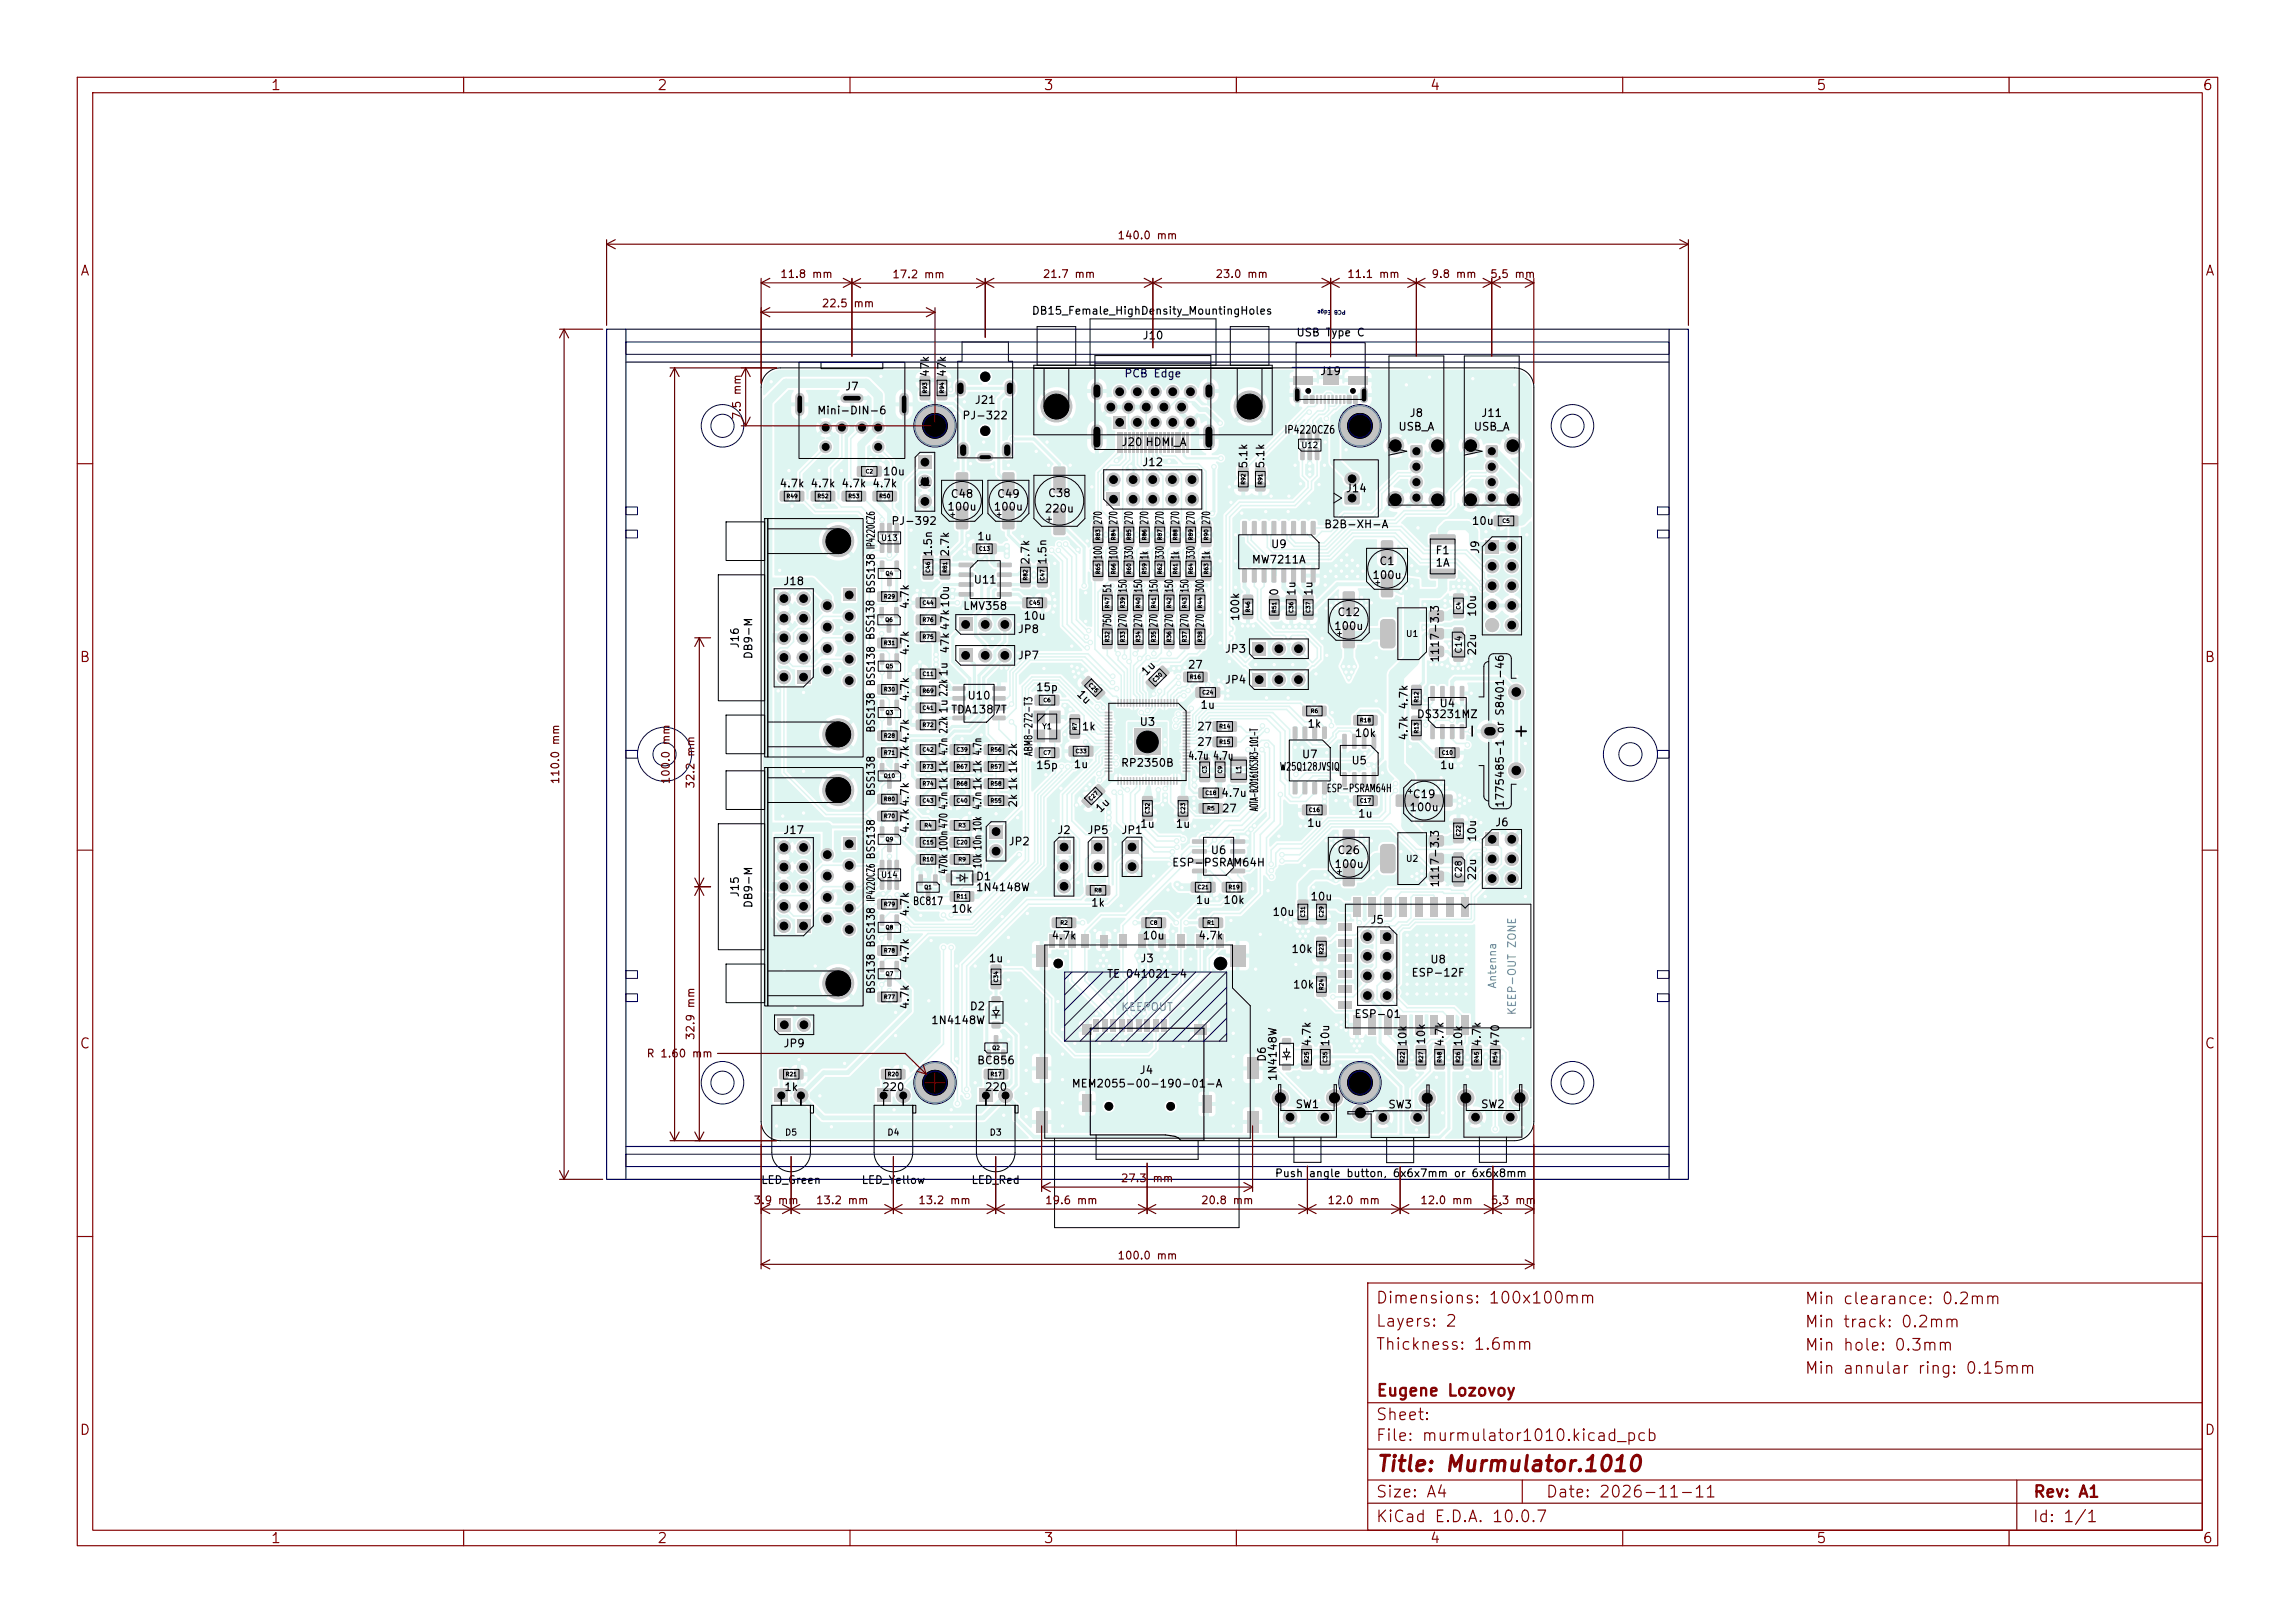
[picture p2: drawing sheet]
<svg xmlns="http://www.w3.org/2000/svg" width="297mm" height="210mm" viewBox="0 0 297 210" stroke-linecap="round" stroke-linejoin="round" font-family="sans-serif">
<defs><g id="words">
<text font-size="2" fill="#840000" x="178" y="190.9">Title: Murmulator.1010</text>
<g font-size="1.5" fill="#840000">
<text x="178" y="172">Layers: 2</text>
<text x="178" y="169">Dimensions: 100x100mm</text>
<text x="233.5" y="169.1">Min clearance: 0.2mm</text>
<text x="233.5" y="172.1">Min track: 0.2mm</text>
<text x="178" y="175">Thickness: 1.6mm</text>
<text x="233.5" y="175.1">Min hole: 0.3mm</text>
<text x="233.5" y="178.1">Min annular ring: 0.15mm</text>
<text x="178" y="184.1">Sheet:</text>
<text x="178" y="181">Eugene Lozovoy</text>
<text x="178" y="186.8">File: murmulator1010.kicad_pcb</text>
<text x="178" y="197.3">KiCad E.D.A. 10.0.7</text>
<text x="178" y="194.1">Size: A4</text>
<text x="200" y="194.1">Date: 2026-11-11</text>
<text x="263" y="197.3">Id: 1/1</text>
<text x="263" y="194.1">Rev: A1</text>
</g>
<g font-size="1.3" fill="#840000">
<text x="35" y="12">1</text>
<text x="85" y="12">2</text>
<text x="135" y="12">3</text>
<text x="185" y="12">4</text>
<text x="235" y="12">5</text>
<text x="285" y="12">6</text>
<text x="10.3" y="36">A</text>
<text x="285.3" y="36">A</text>
<text x="10.2" y="86">B</text>
<text x="285.2" y="86">B</text>
<text x="10.2" y="136">C</text>
<text x="285.2" y="136">C</text>
<text x="10.2" y="186">D</text>
<text x="285.2" y="186">D</text>
<text x="35" y="200">1</text>
<text x="85" y="200">2</text>
<text x="135" y="200">3</text>
<text x="185" y="200">4</text>
<text x="235" y="200">5</text>
<text x="285" y="200">6</text>
</g>
<g font-size="1" fill="#640000">
<text x="144.5" y="31.2">140.0 mm</text>
<text x="100.9" y="36.2">11.8 mm</text>
<text x="106.3" y="40">22.5</text>
<text x="110.4" y="40">mm</text>
<text x="115.4" y="36.2">17.2 mm</text>
<text x="134.9" y="36.2">21.7 mm</text>
<text x="157.2" y="36.2">23.0 mm</text>
<text x="174.3" y="36.2">11.1 mm</text>
<text x="185.2" y="36.2">9.8 mm</text>
<text x="192.8" y="36.2">5.5 mm</text>
<text x="96.1" y="54.4" transform="rotate(-90 96.1 54.4)">7.5 mm</text>
<text x="72.6" y="101.6" transform="rotate(-90 72.6 101.6)">110.0 mm</text>
<text x="86.9" y="101.6" transform="rotate(-90 86.9 101.6)">100.0 mm</text>
<text x="90.1" y="102.1" transform="rotate(-90 90.1 102.1)">32.2 mm</text>
<text x="83.6" y="137.1">R 1.60 mm</text>
<text x="90.1" y="134.7" transform="rotate(-90 90.1 134.7)">32.9 mm</text>
<text x="145" y="153.2">27.3</text>
<text x="149.1" y="153.2">mm</text>
<text x="97.4" y="156.1">3.9 mm</text>
<text x="105.5" y="156.1">13.2 mm</text>
<text x="118.8" y="156.1">13.2 mm</text>
<text x="135.2" y="156.1">19.6 mm</text>
<text x="155.3" y="156.1">20.8 mm</text>
<text x="171.7" y="156.1">12.0 mm</text>
<text x="183.7" y="156.1">12.0 mm</text>
<text x="192.8" y="156.1">5.3 mm</text>
<text x="144.5" y="163.2">100.0 mm</text>
</g>
<g font-size="1">
<text x="133.5" y="41">DB15_Female_HighDensity_MountingHoles</text>
<text x="147.8" y="44.2">J10</text>
<text x="167.7" y="43.8">USB Type C</text>
<text x="105.7" y="53.9">Mini-DIN-6</text>
<text x="109.3" y="50.8">J7</text>
<text x="120.5" y="48.9" transform="rotate(-90 120.5 48.9)">47k</text>
<text x="122.7" y="48.9" transform="rotate(-90 122.7 48.9)">47k</text>
<text x="126.1" y="52.5">J21</text>
<text x="170.8" y="48.8">J19</text>
<text x="119.9" y="55.9">H3</text>
<text x="124.5" y="54.5">PJ-322</text>
<text x="145.1" y="58">J20</text>
<text x="148.2" y="58">HDMI_A</text>
<text x="166.1" y="56.4">IP4220CZ6</text>
<text x="174.9" y="55.9">H4</text>
<text x="180.9" y="56">USB_A</text>
<text x="182.3" y="54.2">J8</text>
<text x="190.6" y="56">USB_A</text>
<text x="191.6" y="54.2">J11</text>
<text x="100.8" y="63.3">4.7k 4.7k 4.7k 4.7k</text>
<text x="114.2" y="61.8">10u</text>
<text x="118.7" y="63.1">J1</text>
<text x="122.9" y="64.7">C48</text>
<text x="128.9" y="64.7">C49</text>
<text x="135.5" y="64.6">C38</text>
<text x="147.7" y="60.6">J12</text>
<text x="161.7" y="60.7" transform="rotate(-90 161.7 60.7)">5.1k</text>
<text x="163.9" y="60.7" transform="rotate(-90 163.9 60.7)">5.1k</text>
<text x="174.1" y="63.9">J14</text>
<text x="115.3" y="68.2">PJ-392</text>
<text x="122.5" y="66.3">100u</text>
<text x="126.4" y="70.2">1u</text>
<text x="128.5" y="66.3">100u</text>
<text x="135.1" y="66.6">220u</text>
<text x="142.9" y="67.9" transform="rotate(-90 142.9 67.9)">270</text>
<text x="144.9" y="67.9" transform="rotate(-90 144.9 67.9)">270</text>
<text x="146.9" y="67.9" transform="rotate(-90 146.9 67.9)">270</text>
<text x="148.9" y="67.9" transform="rotate(-90 148.9 67.9)">270</text>
<text x="150.9" y="67.9" transform="rotate(-90 150.9 67.9)">270</text>
<text x="152.9" y="67.9" transform="rotate(-90 152.9 67.9)">270</text>
<text x="154.9" y="67.9" transform="rotate(-90 154.9 67.9)">270</text>
<text x="156.9" y="67.9" transform="rotate(-90 156.9 67.9)">270</text>
<text x="164.4" y="71.2">U9</text>
<text x="171.3" y="68.6">B2B-XH-A</text>
<text x="185.7" y="72">F1</text>
<text x="190.4" y="68.2">10u</text>
<text x="191.7" y="71.8" transform="rotate(-90 191.7 71.8)">J9</text>
<text x="101.3" y="76">J18</text>
<text x="120.9" y="72.1" transform="rotate(-90 120.9 72.1)">1.5n</text>
<text x="123.1" y="72.1" transform="rotate(-90 123.1 72.1)">2.7k</text>
<text x="125.9" y="75.8">U11</text>
<text x="133.5" y="73.1" transform="rotate(-90 133.5 73.1)">2.7k</text>
<text x="135.7" y="73.1" transform="rotate(-90 135.7 73.1)">1.5n</text>
<text x="142.9" y="72.4" transform="rotate(-90 142.9 72.4)">100</text>
<text x="144.1" y="76.7" transform="rotate(-90 144.1 76.7)">51</text>
<text x="144.9" y="72.4" transform="rotate(-90 144.9 72.4)">100</text>
<text x="146.1" y="76.7" transform="rotate(-90 146.1 76.7)">150</text>
<text x="146.9" y="72.4" transform="rotate(-90 146.9 72.4)">330</text>
<text x="148.1" y="76.7" transform="rotate(-90 148.1 76.7)">150</text>
<text x="148.9" y="72.4" transform="rotate(-90 148.9 72.4)">1k</text>
<text x="150.1" y="76.7" transform="rotate(-90 150.1 76.7)">150</text>
<text x="150.9" y="72.4" transform="rotate(-90 150.9 72.4)">330</text>
<text x="152.1" y="76.7" transform="rotate(-90 152.1 76.7)">150</text>
<text x="152.9" y="72.4" transform="rotate(-90 152.9 72.4)">1k</text>
<text x="154.1" y="76.7" transform="rotate(-90 154.1 76.7)">150</text>
<text x="154.9" y="72.4" transform="rotate(-90 154.9 72.4)">330</text>
<text x="156.1" y="76.7" transform="rotate(-90 156.1 76.7)">300</text>
<text x="156.9" y="72.4" transform="rotate(-90 156.9 72.4)">1k</text>
<text x="161.9" y="73.2">MW7211A</text>
<text x="165.7" y="77.2" transform="rotate(-90 165.7 77.2)">0</text>
<text x="167.9" y="77.2" transform="rotate(-90 167.9 77.2)">1u</text>
<text x="170.1" y="77.2" transform="rotate(-90 170.1 77.2)">1u</text>
<text x="177.5" y="75.2">100u</text>
<text x="178.4" y="73.4">C1</text>
<text x="185.7" y="73.6">1A</text>
<text x="95.9" y="84" transform="rotate(-90 95.9 84)">J16</text>
<text x="117.9" y="78.9" transform="rotate(-90 117.9 78.9)">4.7k</text>
<text x="124.6" y="79.2">LMV358</text>
<text x="131.6" y="82.2">JP8</text>
<text x="132.4" y="80.4">10u</text>
<text x="144.1" y="81.2" transform="rotate(-90 144.1 81.2)">750</text>
<text x="146.1" y="81.2" transform="rotate(-90 146.1 81.2)">270</text>
<text x="148.1" y="81.2" transform="rotate(-90 148.1 81.2)">270</text>
<text x="150.1" y="81.2" transform="rotate(-90 150.1 81.2)">270</text>
<text x="152.1" y="81.2" transform="rotate(-90 152.1 81.2)">270</text>
<text x="154.1" y="81.2" transform="rotate(-90 154.1 81.2)">270</text>
<text x="156.1" y="81.2" transform="rotate(-90 156.1 81.2)">270</text>
<text x="160.6" y="80.5" transform="rotate(-90 160.6 80.5)">100k</text>
<text x="172.6" y="81.8">100u</text>
<text x="173" y="80">C12</text>
<text x="191.3" y="79.9" transform="rotate(-90 191.3 79.9)">10u</text>
<text x="97.6" y="85.4" transform="rotate(-90 97.6 85.4)">DB9-M</text>
<text x="117.9" y="84.9" transform="rotate(-90 117.9 84.9)">4.7k</text>
<text x="123.1" y="84.7" transform="rotate(-90 123.1 84.7)">47k47k10u</text>
<text x="131.6" y="85.6">JP7</text>
<text x="134" y="89.7">15p</text>
<text x="139" y="90" transform="rotate(45 139 90)">1u</text>
<text x="148.4" y="87.7" transform="rotate(-45 148.4 87.7)">1u</text>
<text x="153.6" y="86.8">27</text>
<text x="158.4" y="84.7">JP3</text>
<text x="158.4" y="88.7">JP4</text>
<text x="186.5" y="85.8" transform="rotate(-90 186.5 85.8)">1117-3.3</text>
<text x="191.3" y="84.9" transform="rotate(-90 191.3 84.9)">22u</text>
<text x="113.5" y="94.9" transform="rotate(-90 113.5 94.9)">BSS138 BSS138 BSS138 BSS138 IP4220CZ6</text>
<text x="117.9" y="90.9" transform="rotate(-90 117.9 90.9)">4.7k</text>
<text x="122.9" y="92.4" transform="rotate(-90 122.9 92.4)">1u</text>
<text x="122.9" y="90.2" transform="rotate(-90 122.9 90.2)">2.2k 1u</text>
<text x="123" y="92.6">TDA1387T</text>
<text x="125.1" y="90.8">U10</text>
<text x="139.9" y="94.8">1k</text>
<text x="147.4" y="94.2">U3</text>
<text x="154.8" y="94.8">27</text>
<text x="155.3" y="92">1u</text>
<text x="169.1" y="94.4">1k</text>
<text x="175.2" y="95.6">10k</text>
<text x="182.4" y="95.9" transform="rotate(-90 182.4 95.9)">4.7k 4.7k</text>
<text x="183.3" y="93.2">DS3231MZ</text>
<text x="186.2" y="91.8">U4</text>
<text x="117.9" y="99.7" transform="rotate(-90 117.9 99.7)">4.7k4.7k</text>
<text x="133.9" y="97.9" transform="rotate(-90 133.9 97.9)">ABM8-272-T3</text>
<text x="134" y="99.8">15p</text>
<text x="138.9" y="99.6">1u</text>
<text x="145" y="99.5">RP2350B</text>
<text x="153.7" y="98.6">4.7u 4.7u</text>
<text x="154.8" y="96.8">27</text>
<text x="165.6" y="100">W25Q128JVSIQ</text>
<text x="168.4" y="98.4">U7</text>
<text x="174.8" y="99.1">U5</text>
<text x="186.3" y="99.8">1u</text>
<text x="113.5" y="103.1" transform="rotate(-90 113.5 103.1)">BSS138</text>
<text x="117.9" y="107.9" transform="rotate(-90 117.9 107.9)">4.7k4.7k</text>
<text x="122.9" y="104.8" transform="rotate(-90 122.9 104.8)">4.7n1k 1k 4.7n 2.2k</text>
<text x="127.3" y="104.8" transform="rotate(-90 127.3 104.8)">4.7n1k 1k 4.7n</text>
<text x="131.9" y="104.6" transform="rotate(-90 131.9 104.6)">2k 1k 1k 2k</text>
<text x="142.5" y="105.5" transform="rotate(-45 142.5 105.5)">1u</text>
<text x="147.5" y="107.4">1u</text>
<text x="152.1" y="107.4">1u</text>
<text x="158" y="103.4">4.7u</text>
<text x="158" y="105.4">27</text>
<text x="163.1" y="105" transform="rotate(-90 163.1 105)">AOTA-B201610S3R3-101-T</text>
<text x="169.1" y="107.2">1u</text>
<text x="171.6" y="102.8">ESP-PSRAM64H</text>
<text x="175.7" y="106">1u</text>
<text x="182.3" y="105.2">100u</text>
<text x="182.7" y="103.5">C19</text>
<text x="193.4" y="107.2">J6</text>
<text x="194.9" y="104.6" transform="rotate(-90 194.9 104.6)">1775485-1 or S8401-46</text>
<text x="101.3" y="108.2">J17</text>
<text x="122.9" y="113.2" transform="rotate(-90 122.9 113.2)">470k 100n470</text>
<text x="127.3" y="112.4" transform="rotate(-90 127.3 112.4)">10k 10n 10k</text>
<text x="130.4" y="109.6">JP2</text>
<text x="136.7" y="108.2">J2</text>
<text x="140.6" y="108.2">JP5</text>
<text x="145" y="108.2">JP1</text>
<text x="151.6" y="112.4">ESP-PSRAM64H</text>
<text x="156.6" y="110.8">U6</text>
<text x="172.6" y="112.6">100u</text>
<text x="173" y="110.8">C26</text>
<text x="191.3" y="109" transform="rotate(-90 191.3 109)">10u</text>
<text x="95.9" y="116.2" transform="rotate(-90 95.9 116.2)">J15</text>
<text x="97.6" y="117.6" transform="rotate(-90 97.6 117.6)">DB9-M</text>
<text x="117.9" y="118.7" transform="rotate(-90 117.9 118.7)">4.7k</text>
<text x="118.1" y="117.4">BC817</text>
<text x="123" y="118.4">10k</text>
<text x="126.2" y="115.6">1N4148W</text>
<text x="126.2" y="114.2">D1</text>
<text x="141.1" y="117.6">1k</text>
<text x="154.7" y="117.2">1u</text>
<text x="158.2" y="117.2">10k</text>
<text x="164.6" y="118.8">10u</text>
<text x="169.5" y="116.8">10u</text>
<text x="177.3" y="119.8">J5</text>
<text x="186.5" y="114.9" transform="rotate(-90 186.5 114.9)">1117-3.3</text>
<text x="191.3" y="114" transform="rotate(-90 191.3 114)">22u</text>
<text x="117.9" y="124.7" transform="rotate(-90 117.9 124.7)">4.7k</text>
<text x="127.9" y="124.8">1u</text>
<text x="136" y="121.8">4.7k</text>
<text x="147.5" y="124.8">J3</text>
<text x="147.8" y="121.8">10u</text>
<text x="155" y="121.8">4.7k</text>
<text x="167" y="123.6">10k</text>
<text x="185" y="124.9">U8</text>
<text x="113.5" y="128.7" transform="rotate(-90 113.5 128.7)">BSS138 BSS138 IP4220CZ6 BSS138</text>
<text x="117.9" y="130.7" transform="rotate(-90 117.9 130.7)">4.7k</text>
<text x="125.4" y="131">D2</text>
<text x="143.2" y="126.8">TE 041021-4</text>
<text x="167.2" y="128.2">10k</text>
<text x="175.2" y="132">ESP-01</text>
<text x="182.6" y="126.6">ESP-12F</text>
<text x="101.3" y="135.8">JP9</text>
<text x="120.4" y="132.8">1N4148W</text>
<text x="126.4" y="138">BC856</text>
<text x="164.1" y="137.5" transform="rotate(-90 164.1 137.5)">D6</text>
<text x="169.9" y="135.5" transform="rotate(-90 169.9 135.5)">4.7k</text>
<text x="172.3" y="135.5" transform="rotate(-90 172.3 135.5)">10u</text>
<text x="182.3" y="135.5" transform="rotate(-90 182.3 135.5)">10k</text>
<text x="184.7" y="135.3" transform="rotate(-90 184.7 135.3)">10k</text>
<text x="187.1" y="135.5" transform="rotate(-90 187.1 135.5)">4.7k</text>
<text x="189.5" y="135.5" transform="rotate(-90 189.5 135.5)">10k</text>
<text x="191.9" y="135.5" transform="rotate(-90 191.9 135.5)">4.7k</text>
<text x="194.3" y="135.5" transform="rotate(-90 194.3 135.5)">470</text>
<text x="101.4" y="141.4">1k</text>
<text x="114.1" y="141.4">220</text>
<text x="119.9" y="140.9">H1</text>
<text x="127.4" y="141.4">220</text>
<text x="138.6" y="141">MEM2055-00-190-01-A</text>
<text x="147.4" y="139.2">J4</text>
<text x="165.5" y="140" transform="rotate(-90 165.5 140)">1N4148W</text>
<text x="167.6" y="143.6">SW1</text>
<text x="174.9" y="140.9">H2</text>
<text x="179.6" y="143.7">SW3</text>
<text x="191.6" y="143.6">SW2</text>
<text x="98.4" y="153.4">LED_Green</text>
<text x="111.4" y="153.4">LED_Yellow</text>
<text x="125.6" y="153.4">LED_Red</text>
<text x="164.9" y="152.6">Push</text>
<text x="169.3" y="152.6">angle button, 6x6x7mm or 6x6x8mm</text>
</g>
<text font-size="1" fill="#000064" x="145.4" y="49.1">PCB Edge</text>
<g font-size="1" fill="#5994dc">
<text x="145" y="131">KEEPOUT</text>
<text x="193.9" y="128" transform="rotate(-90 193.9 128)">Antenna</text>
<text x="196.4" y="131.4" transform="rotate(-90 196.4 131.4)">KEEP-OUT ZONE</text>
</g>
<g font-size=".8">
<text x="181.9" y="82.6">U1</text>
<text x="189.4" y="84.6" transform="rotate(-90 189.4 84.6)">C14</text>
<text x="181.9" y="111.7">U2</text>
<text x="189.4" y="113.7" transform="rotate(-90 189.4 113.7)">C28</text>
<text x="101.5" y="147.1">D5</text>
<text x="114.8" y="147.1">D4</text>
<text x="128" y="147.1">D3</text>
</g>
<g font-size=".7">
<text x="168.3" y="58.2">U12</text>
<text x="113.9" y="70.2">U13</text>
<text x="134.8" y="94.5">Y1</text>
<text x="113.9" y="113.8">U14</text>
</g>
<text font-size=".6" x="160.8" y="100.2" transform="rotate(-90 160.8 100.2)">L1</text>
<text font-size=".5" fill="#000064" x="174.2" y="40" transform="rotate(-180 174.2 40)">PCB Edge</text>
<g font-size=".5">
<text x="120.1" y="51" transform="rotate(-90 120.1 51)">R93</text>
<text x="122.3" y="51" transform="rotate(-90 122.3 51)">R94</text>
<text x="101.7" y="64.6">R49</text>
<text x="105.7" y="64.6">R52</text>
<text x="109.7" y="64.6">R53</text>
<text x="112" y="61.4">C2</text>
<text x="113.7" y="64.6">R50</text>
<text x="161.3" y="62.8" transform="rotate(-90 161.3 62.8)">R92</text>
<text x="163.5" y="62.8" transform="rotate(-90 163.5 62.8)">R91</text>
<text x="126.6" y="71.4">C13</text>
<text x="142.5" y="70" transform="rotate(-90 142.5 70)">R83</text>
<text x="144.5" y="70" transform="rotate(-90 144.5 70)">R84</text>
<text x="146.5" y="70" transform="rotate(-90 146.5 70)">R85</text>
<text x="148.5" y="70" transform="rotate(-90 148.5 70)">R86</text>
<text x="150.5" y="70" transform="rotate(-90 150.5 70)">R87</text>
<text x="152.5" y="70" transform="rotate(-90 152.5 70)">R88</text>
<text x="154.5" y="70" transform="rotate(-90 154.5 70)">R89</text>
<text x="156.5" y="70" transform="rotate(-90 156.5 70)">R90</text>
<text x="194.4" y="67.8">C5</text>
<text x="114.3" y="77.6">R29</text>
<text x="114.5" y="74.6">Q4</text>
<text x="120.5" y="74.2" transform="rotate(-90 120.5 74.2)">C46</text>
<text x="122.7" y="74.2" transform="rotate(-90 122.7 74.2)">R81</text>
<text x="133.1" y="75.2" transform="rotate(-90 133.1 75.2)">R82</text>
<text x="135.3" y="75.2" transform="rotate(-90 135.3 75.2)">C47</text>
<text x="142.5" y="74.4" transform="rotate(-90 142.5 74.4)">R65</text>
<text x="144.5" y="74.4" transform="rotate(-90 144.5 74.4)">R66</text>
<text x="146.5" y="74.4" transform="rotate(-90 146.5 74.4)">R60</text>
<text x="148.5" y="74.4" transform="rotate(-90 148.5 74.4)">R59</text>
<text x="150.5" y="74.4" transform="rotate(-90 150.5 74.4)">R62</text>
<text x="152.5" y="74.4" transform="rotate(-90 152.5 74.4)">R61</text>
<text x="154.5" y="74.4" transform="rotate(-90 154.5 74.4)">R64</text>
<text x="156.5" y="74.4" transform="rotate(-90 156.5 74.4)">R63</text>
<text x="114.3" y="83.6">R31</text>
<text x="114.5" y="80.6">Q6</text>
<text x="119.3" y="82.8">R75</text>
<text x="119.3" y="78.4">C44</text>
<text x="119.3" y="80.6">R76</text>
<text x="133.1" y="78.4">C45</text>
<text x="143.7" y="83.2" transform="rotate(-90 143.7 83.2)">R32</text>
<text x="143.7" y="78.8" transform="rotate(-90 143.7 78.8)">R47</text>
<text x="145.7" y="83.2" transform="rotate(-90 145.7 83.2)">R33</text>
<text x="145.7" y="78.8" transform="rotate(-90 145.7 78.8)">R39</text>
<text x="147.7" y="83.2" transform="rotate(-90 147.7 83.2)">R34</text>
<text x="147.7" y="78.8" transform="rotate(-90 147.7 78.8)">R40</text>
<text x="149.7" y="83.2" transform="rotate(-90 149.7 83.2)">R35</text>
<text x="149.7" y="78.8" transform="rotate(-90 149.7 78.8)">R41</text>
<text x="151.7" y="83.2" transform="rotate(-90 151.7 83.2)">R36</text>
<text x="151.7" y="78.8" transform="rotate(-90 151.7 78.8)">R42</text>
<text x="153.7" y="83.2" transform="rotate(-90 153.7 83.2)">R37</text>
<text x="153.7" y="78.8" transform="rotate(-90 153.7 78.8)">R43</text>
<text x="155.7" y="83.2" transform="rotate(-90 155.7 83.2)">R38</text>
<text x="155.7" y="78.8" transform="rotate(-90 155.7 78.8)">R44</text>
<text x="161.9" y="79.3" transform="rotate(-90 161.9 79.3)">R46</text>
<text x="165.3" y="79.4" transform="rotate(-90 165.3 79.4)">R51</text>
<text x="167.5" y="79.4" transform="rotate(-90 167.5 79.4)">C36</text>
<text x="169.7" y="79.4" transform="rotate(-90 169.7 79.4)">C37</text>
<text x="189.1" y="78.9" transform="rotate(-90 189.1 78.9)">C4</text>
<text x="114.3" y="89.6">R30</text>
<text x="114.5" y="86.6">Q5</text>
<text x="119.3" y="87.6">C11</text>
<text x="119.3" y="89.8">R69</text>
<text x="140.7" y="88.7" transform="rotate(45 140.7 88.7)">C25</text>
<text x="149.5" y="88.5" transform="rotate(-45 149.5 88.5)">C30</text>
<text x="153.9" y="88">R16</text>
<text x="155.5" y="90">C24</text>
<text x="114.3" y="95.6">R28</text>
<text x="114.5" y="92.6">Q3</text>
<text x="119.3" y="92">C41</text>
<text x="119.3" y="94.2">R72</text>
<text x="135" y="91">C6</text>
<text x="139.5" y="94.5" transform="rotate(-90 139.5 94.5)">R7</text>
<text x="157.7" y="94.4">R14</text>
<text x="169.6" y="92.4">R6</text>
<text x="175.9" y="93.6">R18</text>
<text x="183.7" y="95" transform="rotate(-90 183.7 95)">R13</text>
<text x="183.7" y="91" transform="rotate(-90 183.7 91)">R12</text>
<text x="114.3" y="100.8">Q10</text>
<text x="114.3" y="97.8">R71</text>
<text x="119.3" y="101.8">R74</text>
<text x="119.3" y="99.6">R73</text>
<text x="119.3" y="97.4">C42</text>
<text x="123.7" y="97.4">C39</text>
<text x="123.7" y="99.6">R67</text>
<text x="123.7" y="101.8">R68</text>
<text x="128.1" y="99.6">R57</text>
<text x="128.1" y="97.4">R56</text>
<text x="128.1" y="101.8">R58</text>
<text x="135" y="97.8">C7</text>
<text x="139.1" y="97.6">C33</text>
<text x="156.3" y="100.1" transform="rotate(-90 156.3 100.1)">C3</text>
<text x="157.7" y="96.4">R15</text>
<text x="158.3" y="100.1" transform="rotate(-90 158.3 100.1)">C9</text>
<text x="186.5" y="97.8">C10</text>
<text x="114.3" y="106">R70</text>
<text x="114.3" y="103.8">R80</text>
<text x="119.3" y="104">C43</text>
<text x="119.6" y="107.2">R4</text>
<text x="123.7" y="104">C40</text>
<text x="124" y="107.2">R3</text>
<text x="128.1" y="104">R55</text>
<text x="141.2" y="103.8" transform="rotate(-45 141.2 103.8)">C27</text>
<text x="148.9" y="105.4" transform="rotate(-90 148.9 105.4)">C32</text>
<text x="153.5" y="105.4" transform="rotate(-90 153.5 105.4)">C23</text>
<text x="155.9" y="103">C18</text>
<text x="156.2" y="105">R5</text>
<text x="169.3" y="105.2">C16</text>
<text x="175.9" y="104">C17</text>
<text x="114.5" y="109">Q9</text>
<text x="119.3" y="111.6">R10</text>
<text x="119.3" y="109.4">C15</text>
<text x="123.7" y="109.4">C20</text>
<text x="124" y="111.6">R9</text>
<text x="189.1" y="108.3" transform="rotate(-90 189.1 108.3)">C22</text>
<text x="114.3" y="117.4">R79</text>
<text x="119.6" y="115.2">Q1</text>
<text x="123.7" y="116.4">R11</text>
<text x="137.2" y="119.8">R2</text>
<text x="141.6" y="115.6">R8</text>
<text x="148.8" y="119.8">C8</text>
<text x="154.9" y="115.2">C21</text>
<text x="156.2" y="119.8">R1</text>
<text x="158.9" y="115.2">R19</text>
<text x="169" y="118.8" transform="rotate(-90 169 118.8)">C31</text>
<text x="171.4" y="118.8" transform="rotate(-90 171.4 118.8)">C29</text>
<text x="114.3" y="123.4">R78</text>
<text x="114.5" y="120.4">Q8</text>
<text x="171.4" y="123.6" transform="rotate(-90 171.4 123.6)">R23</text>
<text x="114.3" y="129.4">R77</text>
<text x="114.5" y="126.4">Q7</text>
<text x="129.3" y="127.2" transform="rotate(-90 129.3 127.2)">C34</text>
<text x="171.4" y="128.2" transform="rotate(-90 171.4 128.2)">R24</text>
<text x="128.3" y="136">Q2</text>
<text x="169.5" y="137.6" transform="rotate(-90 169.5 137.6)">R25</text>
<text x="171.9" y="137.6" transform="rotate(-90 171.9 137.6)">C35</text>
<text x="181.9" y="137.6" transform="rotate(-90 181.9 137.6)">R22</text>
<text x="184.3" y="137.6" transform="rotate(-90 184.3 137.6)">R27</text>
<text x="186.7" y="137.6" transform="rotate(-90 186.7 137.6)">R48</text>
<text x="189.1" y="137.6" transform="rotate(-90 189.1 137.6)">R26</text>
<text x="191.5" y="137.6" transform="rotate(-90 191.5 137.6)">R45</text>
<text x="193.9" y="137.6" transform="rotate(-90 193.9 137.6)">R54</text>
<text x="101.6" y="139.4">R21</text>
<text x="114.8" y="139.4">R20</text>
<text x="128.1" y="139.4">R17</text>
</g>
</g></defs>
<g fill="none" stroke="#840000" stroke-width=".15">
<path d="M10 10h277v190h-277zM12 12h273v186h-273zM60 10v2M110 10v2M160 10v2M210 10v2M260 10v2M10 60h2M285 60h2M10 110h2M285 110h2M10 160h2"/>
<path d="M177 166h108v32h-108zM285 160h2M60 198v2M110 198v2M160 198v2M177 194.5h108M177 191.5h108M177 187.5h108M177 181.5h108M197 191.5v3M210 198v2M260 198v2"/>
<path d="M261 191.5v6.5"/>
</g>
<g fill="#def5f1">
<path d="M189.1 116.2h1v2.5h-1z"/>
<path d="M187.1 116.2h1v2.5h-1z"/>
<path d="M185.1 116.2h1v2.5h-1z"/>
<path d="M183.1 116.2h1v2.5h-1z"/>
<path d="M181.1 116.2h1v2.5h-1z"/>
<path d="M179.1 116.2h1v2.5h-1z"/>
<path d="M177.1 116.2h1v2.5h-1z"/>
<path d="M175.1 116.2h1v2.5h-1z"/>
<path d="M173.2 119.5h1.8v1h-1.8z"/>
<path d="M173.2 121.5h1.8v1h-1.8z"/>
<path d="M173.2 123.5h1.8v1h-1.8z"/>
<path d="M173.2 125.5h1.8v1h-1.8z"/>
<path d="M173.2 127.5h1.8v1h-1.8z"/>
<path d="M173.2 129.5h1.8v1h-1.8z"/>
<path d="M175.1 131.4h1v2.5h-1z"/>
<path d="M177.1 131.4h1v2.5h-1z"/>
<path d="M179.1 131.4h1v2.5h-1z"/>
<path d="M181.1 131.4h1v2.5h-1z"/>
<path d="M183.1 131.4h1v2.5h-1z"/>
<path d="M185.1 131.4h1v2.5h-1z"/>
<path d="M187.1 131.4h1v2.5h-1z"/>
<path d="M189.1 131.4h1v2.5h-1z"/>
<path d="M162.5 62.5l.1-.1 1.1 .1 .1 .2-.1 .8-.1 .1-1.1-.1-.1-.1z"/>
<path d="M162.5 60.5l.1-.1 1.1 .1 .1 .2-.1 .8-.1 .1-1.1-.1-.1-.1z"/>
<path d="M109.1 76.2h1.6v1.6h-1.6z"/>
</g>
<g fill="#def5f1" stroke="#def5f1" stroke-width=".13">
<circle cx="109.9" cy="79.8" r=".8"/>
<circle cx="109.9" cy="82.5" r=".8"/>
<circle cx="109.9" cy="85.3" r=".8"/>
<circle cx="109.9" cy="88.1" r=".8"/>
<circle cx="107.1" cy="78.4" r=".8"/>
<circle cx="107.1" cy="81.1" r=".8"/>
<circle cx="107.1" cy="83.9" r=".8"/>
<circle cx="107.1" cy="86.7" r=".8"/>
<circle cx="108.5" cy="70" r="2"/>
<circle cx="108.5" cy="95" r="2"/>
</g>
<g fill="#def5f1">
<path d="M147.5 74.1l.1-.1 1.1 .1 .1 .2-.1 .8-.1 .1-1.1-.1-.1-.1z"/>
<path d="M147.5 72.1l.1-.1 1.1 .1 .1 .2-.1 .8-.1 .1-1.1-.1-.1-.1z"/>
<path d="M118.9 59h1.6v1.7h-1.6z"/>
</g>
<g fill="#def5f1" stroke="#def5f1" stroke-width=".13">
<circle cx="119.7" cy="62.3" r=".85"/>
<circle cx="119.7" cy="64.9" r=".85"/>
</g>
<g fill="#def5f1">
<path d="M183.3 135.3l.1-.1 1.1 .1 .1 .2-.1 .8-.1 .1-1.1-.1-.1-.1z"/>
<path d="M183.3 137.3l.1-.1 1.1 .1 .1 .2-.1 .8-.1 .1-1.1-.1-.1-.1z"/>
<path d="M100.6 131.8h1.8v1.7h-1.8z"/>
</g>
<circle cx="104" cy="132.6" r=".85" fill="#def5f1" stroke="#def5f1" stroke-width=".13"/>
<g fill="#def5f1">
<path d="M178.8 74.4l1.3-.1 .2 .2v2.6l-.2 .2h-1.1l-.3-.2v-2.5z"/>
<path d="M178.8 70l1.3-.1 .2 .2v2.6l-.2 .2h-1.1l-.3-.2v-2.5z"/>
<path d="M192.9 135.3l.1-.1 1.1 .1 .1 .2-.1 .8-.2 .1-1-.1-.1-.1z"/>
<path d="M192.9 137.3l.1-.1 1.1 .1 .1 .2-.1 .8-.2 .1-1-.1-.1-.1z"/>
<path d="M120.8 113.2l.4-.1 .1 .1v1.3v.1h-.4l-.1-.1z"/>
<path d="M118.9 113.2l.4-.1 .1 .1v1.3v.1h-.4l-.1-.1z"/>
<path d="M119.8 115h.4l.2 .1v1.2l-.1 .2h-.4l-.1-.1z"/>
<path d="M144.1 53.9h1.6v1.6h-1.6z"/>
</g>
<g fill="#def5f1" stroke="#def5f1" stroke-width=".13">
<circle cx="147.2" cy="54.7" r=".8"/>
<circle cx="149.5" cy="54.7" r=".8"/>
<circle cx="151.8" cy="54.7" r=".8"/>
<circle cx="154.1" cy="54.7" r=".8"/>
<circle cx="143.8" cy="52.7" r=".8"/>
<circle cx="146" cy="52.7" r=".8"/>
<circle cx="148.3" cy="52.7" r=".8"/>
<circle cx="150.6" cy="52.7" r=".8"/>
<circle cx="152.9" cy="52.7" r=".8"/>
<circle cx="144.9" cy="50.7" r=".8"/>
<circle cx="147.2" cy="50.7" r=".8"/>
<circle cx="149.5" cy="50.7" r=".8"/>
<circle cx="151.8" cy="50.7" r=".8"/>
<circle cx="154.1" cy="50.7" r=".8"/>
<circle cx="161.7" cy="52.6" r="2"/>
<circle cx="136.7" cy="52.6" r="2"/>
</g>
<path d="M178.7 120.4h1.6v1.7h-1.6z" fill="#def5f1"/>
<g fill="#def5f1" stroke="#def5f1" stroke-width=".13">
<circle cx="177" cy="121.2" r=".85"/>
<circle cx="179.5" cy="123.7" r=".85"/>
<circle cx="177" cy="123.7" r=".85"/>
<circle cx="179.5" cy="126.3" r=".85"/>
<circle cx="177" cy="126.3" r=".85"/>
<circle cx="179.5" cy="128.8" r=".85"/>
<circle cx="177" cy="128.8" r=".85"/>
</g>
<path d="M192.2 69.9h1.7v1.7h-1.7z" fill="#def5f1"/>
<g fill="#def5f1" stroke="#def5f1" stroke-width=".13">
<circle cx="195.6" cy="70.7" r=".85"/>
<circle cx="193.1" cy="73.3" r=".85"/>
<circle cx="195.6" cy="73.3" r=".85"/>
<circle cx="193.1" cy="75.8" r=".85"/>
<circle cx="195.6" cy="75.8" r=".85"/>
<circle cx="193.1" cy="78.3" r=".85"/>
<circle cx="195.6" cy="78.3" r=".85"/>
<circle cx="193.1" cy="80.9" r=".85"/>
<circle cx="195.6" cy="80.9" r=".85"/>
</g>
<g fill="#def5f1">
<path d="M151.5 69.7l.1-.1 1.1 .1 .1 .2-.1 .8-.2 .1-1-.1-.1-.1z"/>
<path d="M151.5 67.7l.1-.1 1.1 .1 .1 .2-.1 .8-.2 .1-1-.1-.1-.1z"/>
<path d="M138.5 94.5l.1-.1 1.1 .1 .1 .2-.1 .8-.2 .1-1-.1-.1-.1z"/>
<path d="M138.5 92.5l.1-.1 1.1 .1 .1 .2-.1 .8-.2 .1-1-.1-.1-.1z"/>
<path d="M155.5 69.7l.1-.1 1.1 .1 .1 .2-.1 .8-.1 .1-1.1-.1-.1-.1z"/>
<path d="M155.5 67.7l.1-.1 1.1 .1 .1 .2-.1 .8-.1 .1-1.1-.1-.1-.1z"/>
<path d="M113.6 88.6l.1-.1 .9 .1 .1 .2-.1 1-.2 .1-.8-.1-.1-.1z"/>
<path d="M115.6 88.6l.2-.1 .8 .1 .1 .2-.1 1-.2 .1-.8-.1-.1-.1z"/>
<path d="M125 96.3h.2h.9v.2v1.2h-.2h-.9l-.1-.2z"/>
<path d="M122.9 96.3h.2h.9v.2v1.2h-.2h-.9v-.2z"/>
<path d="M148.7 82.9l.2-.1 1 .1 .1 .2-.1 .8-.2 .1-1-.1-.1-.1z"/>
<path d="M148.7 80.9l.2-.1 1 .1 .1 .2-.1 .8-.2 .1-1-.1-.1-.1z"/>
<path d="M164.3 79.1l.1-.1 1.1 .1 .1 .2-.1 .8-.2 .1-1-.1-.1-.1z"/>
<path d="M164.3 77.1l.1-.1 1.1 .1 .1 .2-.1 .8-.2 .1-1-.1-.1-.1z"/>
<path d="M166 137.7l.1-.1 .9 .1 .1 .1-.1 .6-.1 .1-.9-.1-.1-.1z"/>
<path d="M166 134.4l.1-.1 .9 .1 .1 .1-.1 .6-.1 .1-.9-.1-.1-.1z"/>
<path d="M185.1 93.7h.4l.2 .1v1.7l-.1 .1-.4 .1-.1-.1z"/>
<path d="M186.4 93.7h.4l.2 .1v1.7l-.1 .1-.4 .1-.1-.1z"/>
<path d="M187.7 93.7h.4l.1 .1v1.7l-.1 .1-.3 .1-.2-.1z"/>
<path d="M188.9 93.7h.5l.1 .1v1.7l-.1 .1-.3 .1-.2-.1z"/>
<path d="M188.9 88.8h.5h.1v1.8l-.1 .1h-.3l-.2-.1z"/>
<path d="M187.7 88.8h.4h.1v1.8l-.1 .1h-.3l-.2-.1z"/>
<path d="M186.4 88.8h.4h.2v1.8l-.1 .1h-.4l-.1-.1z"/>
<path d="M185.1 88.8h.4h.2v1.8l-.1 .1h-.4l-.1-.1z"/>
<path d="M120.6 90.9h.2h.9v.2v1.2h-.2h-.9l-.1-.2z"/>
<path d="M118.5 90.9h.2h.9l.1 .2-.1 1.2h-.2h-.9v-.2z"/>
<path d="M170.4 121.3l.2-.1 1 .1 .1 .2-.1 .8-.1 .1-1.1-.1-.1-.1z"/>
<path d="M170.4 123.3l.2-.1 1 .1 .1 .2-.1 .8-.1 .1-1.1-.1-.1-.1z"/>
<path d="M113.6 116.4l.1-.1 .9 .1 .1 .2-.1 1-.2 .1-.8-.1-.1-.1z"/>
<path d="M115.6 116.4l.2-.1 .8 .1 .1 .2-.1 1-.2 .1-.8-.1-.1-.1z"/>
<path d="M149.5 74.1l.2-.1 1 .1 .1 .2-.1 .8-.2 .1-1-.1-.1-.1z"/>
<path d="M149.5 72.1l.2-.1 1 .1 .1 .2-.1 .8-.2 .1-1-.1-.1-.1z"/>
<path d="M162.1 83.1h1.7v1.7h-1.7z"/>
</g>
<g fill="#def5f1" stroke="#def5f1" stroke-width=".13">
<circle cx="165.5" cy="83.9" r=".85"/>
<circle cx="168" cy="83.9" r=".85"/>
</g>
<path d="M126.7 140.9h1.8v1.8h-1.8z" fill="#def5f1"/>
<circle cx="130.1" cy="141.7" r=".9" fill="#def5f1" stroke="#def5f1" stroke-width=".13"/>
<g fill="#def5f1">
<path d="M118.5 102.9h.2h.9l.1 .2-.1 1.2h-.2h-.9v-.2z"/>
<path d="M120.6 102.9h.2h.9v.2v1.2h-.2h-.9l-.1-.2z"/>
<path d="M182.7 88.7l.1-.1 1.1 .1 .1 .2-.1 .8-.1 .1-1.1-.1-.1-.1z"/>
<path d="M182.7 90.7l.1-.1 1.1 .1 .1 .2-.1 .8-.1 .1-1.1-.1-.1-.1z"/>
<path d="M142.7 78.5l.1-.1 1.1 .1 .1 .2-.1 .8-.2 .1-1-.1-.1-.1z"/>
<path d="M142.7 76.5l.1-.1 1.1 .1 .1 .2-.1 .8-.2 .1-1-.1-.1-.1z"/>
<path d="M113.6 82.6l.1-.1 .9 .1 .1 .2-.1 1-.2 .1-.8-.1-.1-.1z"/>
<path d="M115.6 82.6l.2-.1 .8 .1 .1 .2-.1 1-.2 .1-.8-.1-.1-.1z"/>
<path d="M143.5 69.7l.1-.1 1.1 .1 .1 .2-.1 .8-.2 .1-1-.1-.1-.1z"/>
<path d="M143.5 67.7l.1-.1 1.1 .1 .1 .2-.1 .8-.2 .1-1-.1-.1-.1z"/>
<path d="M120.6 100.8l.2-.1 .8 .1 .1 .2-.1 1-.2 .1-.8-.1-.1-.1z"/>
<path d="M118.6 100.8l.1-.1 .9 .1 .1 .2-.1 1-.2 .1-.8-.1-.1-.1z"/>
<path d="M129.4 98.6l.1-.1 .9 .1 .1 .2-.1 1-.2 .1-.8-.1-.1-.1z"/>
<path d="M127.4 98.6l.1-.1 .9 .1 .1 .2-.1 1-.2 .1-.8-.1-.1-.1z"/>
<path d="M145.6 108.8h1.8v1.7h-1.8z"/>
</g>
<circle cx="146.5" cy="112.1" r=".85" fill="#def5f1" stroke="#def5f1" stroke-width=".13"/>
<g fill="#def5f1">
<path d="M138.2 118.8l.1-.1 .9 .1 .1 .2-.1 1-.2 .1-.8-.1-.1-.1z"/>
<path d="M136.2 118.8l.1-.1 .9 .1 .1 .2-.1 1-.2 .1-.8-.1-.1-.1z"/>
<path d="M177.5 95h.5h.1v1.8l-.1 .1h-.3l-.2-.1z"/>
<path d="M176.3 95h.4h.1v1.8l-.1 .1h-.3l-.2-.1z"/>
<path d="M175 95h.4h.2v1.8l-.1 .1h-.4l-.1-.1z"/>
<path d="M173.7 95h.4h.2v1.8l-.1 .1h-.4l-.1-.1z"/>
<path d="M173.7 99.9h.4l.2 .1v1.7l-.1 .1-.4 .1-.1-.1z"/>
<path d="M175 99.9h.4l.2 .1v1.7l-.1 .1-.4 .1-.1-.1z"/>
<path d="M176.3 99.9h.4l.1 .1v1.7l-.1 .1-.3 .1-.2-.1z"/>
<path d="M177.5 99.9h.5l.1 .1v1.7l-.1 .1-.3 .1-.2-.1z"/>
<path d="M121.3 50.7l.1-.1 1.1 .1 .1 .2-.1 .8-.1 .1-1.1-.1-.1-.1z"/>
<path d="M121.3 48.7l.1-.1 1.1 .1 .1 .2-.1 .8-.1 .1-1.1-.1-.1-.1z"/>
<path d="M188.1 105.9h.2h1.1l.1 .2-.1 .9-.2 .1-1.1-.1-.1-.2z"/>
<path d="M188.1 108h.2h1.1l.1 .2-.1 .9h-.2h-1.1l-.1-.2z"/>
<path d="M192.2 107.8h1.7v1.7h-1.7z"/>
</g>
<g fill="#def5f1" stroke="#def5f1" stroke-width=".13">
<circle cx="195.6" cy="108.6" r=".85"/>
<circle cx="193.1" cy="111.1" r=".85"/>
<circle cx="195.6" cy="111.1" r=".85"/>
<circle cx="193.1" cy="113.7" r=".85"/>
<circle cx="195.6" cy="113.7" r=".85"/>
</g>
<path d="M113.5 140.9h1.7v1.8h-1.7z" fill="#def5f1"/>
<circle cx="116.9" cy="141.7" r=".9" fill="#def5f1" stroke="#def5f1" stroke-width=".13"/>
<g fill="#def5f1">
<path d="M156.2 114.1h.2h.9v.2v1.2h-.2h-.9l-.1-.2z"/>
<path d="M154.1 114.1h.2h.9v.2v1.2h-.2h-.9v-.2z"/>
<path d="M159.3 98l.1-.1h1.8l.2 .3v.8l-.3 .2-1.7-.1-.2-.2z"/>
<path d="M159.3 100.1h.1h1.8l.2 .2v.8l-.3 .2h-1.7l-.2-.2z"/>
<path d="M185 83.7l.3-.1h1.4l.2 .3-.1 1-.3 .2-1.4-.1-.2-.3z"/>
<path d="M185 81.4l.3-.1h1.4l.2 .3-.1 1-.3 .2-1.4-.1-.2-.3z"/>
<path d="M178.7 80.2l.3-.1h1.1l.2 .1 .2 .2 .1 3-.1 .2-.2 .2-1.3 .1-.3-.3-.1-3z"/>
<path d="M185 79.1l.3-.1h1.4l.2 .3-.1 1-.3 .2-1.4-.1-.2-.3z"/>
<path d="M140 103.5l.5-.5 .3-.1 .7 .8 .1 .2-.6 .6h-.2l-.8-.7-.1-.2z"/>
<path d="M141.5 102l.5-.5h.2l.8 .7v.3l-.5 .5-.3 .1-.7-.8-.1-.1z"/>
<path d="M120.6 110.6l.2-.1 .8 .1 .1 .2-.1 1-.2 .1-.8-.1-.1-.1z"/>
<path d="M118.6 110.6l.1-.1 .9 .1 .1 .2-.1 1-.2 .1-.8-.1-.1-.1z"/>
<path d="M182.7 94.7l.1-.1 1.1 .1 .1 .2-.1 .8-.1 .1-1.1-.1-.1-.1z"/>
<path d="M182.7 92.7l.1-.1 1.1 .1 .1 .2-.1 .8-.1 .1-1.1-.1-.1-.1z"/>
<path d="M155.2 104l.1-.1 .9 .1 .1 .2-.1 1-.2 .1-.8-.1-.1-.1z"/>
<path d="M157.2 104l.2-.1 .8 .1 .1 .2-.1 1-.2 .1-.8-.1-.1-.1z"/>
<path d="M154.7 76.5l.1-.1 1.1 .1 .1 .2-.1 .8-.2 .1-1-.1-.1-.1z"/>
<path d="M154.7 78.5l.1-.1 1.1 .1 .1 .2-.1 .8-.2 .1-1-.1-.1-.1z"/>
<path d="M115.8 90.6l.4-.1 .1 .1v1.3v.1h-.4l-.1-.1z"/>
<path d="M113.9 90.6l.4-.1 .1 .1v1.3v.1h-.4l-.1-.1z"/>
<path d="M114.8 92.4h.4l.2 .1v1.2l-.1 .2h-.4l-.1-.1z"/>
<path d="M142.7 82.9l.1-.1 1.1 .1 .1 .2-.1 .8-.2 .1-1-.1-.1-.1z"/>
<path d="M142.7 80.9l.1-.1 1.1 .1 .1 .2-.1 .8-.2 .1-1-.1-.1-.1z"/>
<path d="M175.1 102.9h.2h.9l.1 .2-.1 1.2h-.2h-.9v-.2z"/>
<path d="M177.2 102.9h.2h.9v.2v1.2h-.2h-.9l-.1-.2z"/>
<path d="M144.7 76.5l.1-.1 1.1 .1 .1 .2-.1 .8-.2 .1-1-.1-.1-.1z"/>
<path d="M144.7 78.5l.1-.1 1.1 .1 .1 .2-.1 .8-.2 .1-1-.1-.1-.1z"/>
<path d="M128.2 124.8h.2h1.2v.2v.9l-.2 .1-1.2-.1v-.2z"/>
<path d="M128.2 126.9h.2h1.2v.2v.9h-.2h-1.2v-.2z"/>
<path d="M129.8 65.6l1.2-.1 .3 .2v2.6l-.2 .2h-1.2l-.2-.2v-2.5z"/>
<path d="M129.8 61.2l1.2-.1 .3 .2v2.6l-.2 .2h-1.2l-.2-.2v-2.5z"/>
<path d="M168.6 79.1h.2h1.2v.2v.9h-.2h-1.2v-.2z"/>
<path d="M168.6 77h.2h1.2v.2v.9l-.2 .1-1.2-.1v-.2z"/>
</g>
<g fill="#def5f1" stroke="#def5f1" stroke-width=".13">
<circle cx="196.2" cy="99.7" r="1"/>
<circle cx="196.2" cy="89.5" r="1"/>
<circle cx="108.9" cy="55.3" r=".75"/>
<circle cx="111.5" cy="55.3" r=".75"/>
<circle cx="106.9" cy="55.3" r=".75"/>
<circle cx="113.6" cy="55.3" r=".75"/>
<circle cx="106.9" cy="57.8" r=".75"/>
<circle cx="113.6" cy="57.8" r=".75"/>
</g>
<path d="M192.6 94.6h.4" fill="none" stroke="#def5f1" stroke-width="2"/>
<path d="M103.5 51.4v1.8M109.3 51.5h1.9M117 51.4v1.8" fill="none" stroke="#def5f1" stroke-width="1.2"/>
<g fill="#def5f1">
<path d="M115.8 98.8l.4-.1 .1 .1v1.3v.1h-.4l-.1-.1z"/>
<path d="M113.9 98.8l.4-.1 .1 .1v1.3v.1h-.4l-.1-.1z"/>
<path d="M114.8 100.6h.4l.2 .1v1.2l-.1 .2h-.4l-.1-.1z"/>
<path d="M180.9 135.3l.2-.1 1 .1 .1 .2-.1 .8-.2 .1-1-.1-.1-.1z"/>
<path d="M180.9 137.3l.2-.1 1 .1 .1 .2-.1 .8-.2 .1-1-.1-.1-.1z"/>
<path d="M152.7 82.9l.1-.1 1.1 .1 .1 .2-.1 .8-.2 .1-1-.1-.1-.1z"/>
<path d="M152.7 80.9l.1-.1 1.1 .1 .1 .2-.1 .8-.2 .1-1-.1-.1-.1z"/>
<path d="M168.5 104.1h.2h.9v.2v1.2h-.2h-.9v-.2z"/>
<path d="M170.6 104.1h.2h.9v.2v1.2h-.2h-.9v-.2z"/>
<path d="M124.1 84h1.7v1.7h-1.7z"/>
</g>
<g fill="#def5f1" stroke="#def5f1" stroke-width=".13">
<circle cx="127.5" cy="84.8" r=".85"/>
<circle cx="130" cy="84.8" r=".85"/>
</g>
<g fill="#def5f1">
<path d="M113.6 122.4l.1-.1 .9 .1 .1 .2-.1 1-.2 .1-.8-.1-.1-.1z"/>
<path d="M115.6 122.4l.2-.1 .8 .1 .1 .2-.1 1-.2 .1-.8-.1-.1-.1z"/>
<path d="M170.4 118.5h.1h1.2v.2v.9h-.2h-1.1l-.1-.2z"/>
<path d="M170.4 116.4h.1h1.2v.2v.9l-.2 .1-1.1-.1-.1-.2z"/>
<path d="M120.6 98.6l.2-.1 .8 .1 .1 .2-.1 1-.2 .1-.8-.1-.1-.1z"/>
<path d="M118.6 98.6l.1-.1 .9 .1 .1 .2-.1 1-.2 .1-.8-.1-.1-.1z"/>
<path d="M127.4 138.4l.1-.1 .9 .1 .1 .2-.1 1-.2 .1-.8-.1-.1-.1z"/>
<path d="M129.4 138.4l.1-.1 .9 .1 .1 .2-.1 1-.2 .1-.8-.1-.1-.1z"/>
<path d="M119.1 50.7l.2-.1 1 .1 .1 .2-.1 .8-.2 .1-1-.1-.1-.1z"/>
<path d="M119.1 48.7l.2-.1 1 .1 .1 .2-.1 .8-.2 .1-1-.1-.1-.1z"/>
<path d="M170.4 127.9l.2-.1 1 .1 .1 .2-.1 .8-.1 .1-1.1-.1-.1-.1z"/>
<path d="M170.4 125.9l.2-.1 1 .1 .1 .2-.1 .8-.1 .1-1.1-.1-.1-.1z"/>
<path d="M128.1 106.8h1.6v1.7h-1.6z"/>
</g>
<circle cx="128.9" cy="110.1" r=".85" fill="#def5f1" stroke="#def5f1" stroke-width=".13"/>
<path d="M124.3 49.9v.7M124.7 57.9v.7M130.3 57.9v.7M130.7 49.9v.7" fill="none" stroke="#def5f1" stroke-width="1.4"/>
<path d="M127 59.2h1" fill="none" stroke="#def5f1" stroke-width="1.1"/>
<g fill="#def5f1">
<path d="M152.2 90.5h.2v1l-.2-.1z"/>
<path d="M151.8 90.5h.2v1l-.2-.1z"/>
<path d="M151.4 90.5h.2v1l-.2-.1z"/>
<path d="M151 90.5h.2l-.1 1-.1-.1z"/>
<path d="M150.6 90.5h.2l-.1 1-.1-.1z"/>
<path d="M150.2 90.5h.2l-.1 1-.1-.1z"/>
<path d="M149.8 90.5h.2l-.1 1-.1-.1z"/>
<path d="M149.4 90.5h.2l-.1 1-.1-.1z"/>
<path d="M149 90.5h.2l-.1 1-.1-.1z"/>
<path d="M148.6 90.5h.2l-.1 1-.1-.1z"/>
<path d="M148.2 90.5h.2l-.1 1-.1-.1z"/>
<path d="M147.8 90.5h.2l-.1 1-.1-.1z"/>
<path d="M147.4 90.5h.2l-.1 1-.1-.1z"/>
<path d="M147 90.5h.2l-.1 1-.1-.1z"/>
<path d="M146.6 90.5h.2l-.1 1-.1-.1z"/>
<path d="M146.2 90.5h.2l-.1 1-.1-.1z"/>
<path d="M145.8 90.5h.2l-.1 1-.1-.1z"/>
<path d="M145.4 90.5h.2l-.1 1-.1-.1z"/>
<path d="M145 90.5h.2l-.1 1-.1-.1z"/>
<path d="M144.6 90.5h.2l-.1 1-.1-.1z"/>
<path d="M143 92.1h.9v.2h-.9z"/>
<path d="M143 92.5h.9v.2h-.9z"/>
<path d="M143 92.9h.9v.2h-.9z"/>
<path d="M143 93.3h.9v.2h-.9z"/>
<path d="M143 93.7h.9v.2h-.9z"/>
<path d="M143 94.1h.9v.2h-.9z"/>
<path d="M143 94.5h.9v.2h-.9z"/>
<path d="M143 94.9h.9v.2h-.9z"/>
<path d="M143 95.3h.9v.2h-.9z"/>
<path d="M143 95.7h.9v.2h-.9z"/>
<path d="M143 96.1h.9v.2h-.9z"/>
<path d="M143 96.5h.9v.2h-.9z"/>
<path d="M143 96.9h.9v.2h-.9z"/>
<path d="M143 97.3h.9v.2h-.9z"/>
<path d="M143 97.7h.9v.2h-.9z"/>
<path d="M143 98.1h.9v.2h-.9z"/>
<path d="M143 98.5h.9v.2h-.9z"/>
<path d="M143 98.9h.9v.2h-.9z"/>
<path d="M143 99.3h.9v.2h-.9z"/>
<path d="M143 99.7h.9v.2h-.9z"/>
<path d="M144.6 100.6h.2l-.1 1-.1-.1z"/>
<path d="M145 100.6h.2l-.1 1-.1-.1z"/>
<path d="M145.4 100.6h.2l-.1 1-.1-.1z"/>
<path d="M145.8 100.6h.2l-.1 1-.1-.1z"/>
<path d="M146.2 100.6h.2l-.1 1-.1-.1z"/>
<path d="M146.6 100.6h.2l-.1 1-.1-.1z"/>
<path d="M147 100.6h.2l-.1 1-.1-.1z"/>
<path d="M147.4 100.6h.2l-.1 1-.1-.1z"/>
<path d="M147.8 100.6h.2l-.1 1-.1-.1z"/>
<path d="M148.2 100.6h.2l-.1 1-.1-.1z"/>
<path d="M148.6 100.6h.2l-.1 1-.1-.1z"/>
<path d="M149 100.6h.2l-.1 1-.1-.1z"/>
<path d="M149.4 100.6h.2l-.1 1-.1-.1z"/>
<path d="M149.8 100.6h.2l-.1 1-.1-.1z"/>
<path d="M150.2 100.6h.2l-.1 1-.1-.1z"/>
<path d="M150.6 100.6h.2l-.1 1-.1-.1z"/>
<path d="M151 100.6h.2l-.1 1-.1-.1z"/>
<path d="M151.4 100.6h.2v1l-.2-.1z"/>
<path d="M151.8 100.6h.2v1l-.2-.1z"/>
<path d="M152.2 100.6h.2v1l-.2-.1z"/>
<path d="M153.1 99.7h.9v.2h-.9z"/>
<path d="M153.1 99.3h.9v.2h-.9z"/>
<path d="M153.1 98.9h.9v.2h-.9z"/>
<path d="M153.1 98.5h.9v.2h-.9z"/>
<path d="M153.1 98.1h.9v.2h-.9z"/>
<path d="M153.1 97.7h.9v.2h-.9z"/>
<path d="M153.1 97.3h.9v.2h-.9z"/>
<path d="M153.1 96.9h.9v.2h-.9z"/>
<path d="M153.1 96.5h.9v.2h-.9z"/>
<path d="M153.1 96.1h.9v.2h-.9z"/>
<path d="M153.1 95.7h.9v.2h-.9z"/>
<path d="M153.1 95.3h.9v.2h-.9z"/>
<path d="M153.1 94.9h.9v.2h-.9z"/>
<path d="M153.1 94.5h.9v.2h-.9z"/>
<path d="M153.1 94.1h.9v.2h-.9z"/>
<path d="M153.1 93.7h.9v.2h-.9z"/>
<path d="M153.1 93.3h.9v.2h-.9z"/>
<path d="M153.1 92.9h.9v.2h-.9z"/>
<path d="M153.1 92.5h.9v.2h-.9z"/>
<path d="M153.1 92.1h.9v.2h-.9z"/>
</g>
<circle cx="148.5" cy="96" r="1.7" fill="#def5f1" stroke="#def5f1" stroke-width=".13"/>
<g fill="#def5f1">
<path d="M146.8 94.3h3.4v3.4h-3.4z"/>
<path d="M114.1 138.4l.2-.1 .8 .1 .1 .2-.1 1-.2 .1-.8-.1-.1-.1z"/>
<path d="M116.1 138.4l.1-.1 .9 .1 .1 .2-.1 1-.1 .1-.9-.1-.1-.1z"/>
<path d="M109.1 108.4h1.6v1.6h-1.6z"/>
</g>
<g fill="#def5f1" stroke="#def5f1" stroke-width=".13">
<circle cx="109.9" cy="112" r=".8"/>
<circle cx="109.9" cy="114.7" r=".8"/>
<circle cx="109.9" cy="117.5" r=".8"/>
<circle cx="109.9" cy="120.3" r=".8"/>
<circle cx="107.1" cy="110.6" r=".8"/>
<circle cx="107.1" cy="113.4" r=".8"/>
<circle cx="107.1" cy="116.1" r=".8"/>
<circle cx="107.1" cy="118.9" r=".8"/>
<circle cx="108.5" cy="102.2" r="2"/>
<circle cx="108.5" cy="127.2" r="2"/>
</g>
<g fill="#def5f1">
<path d="M120.6 106.2l.2-.1 .8 .1 .1 .2-.1 1-.2 .1-.8-.1-.1-.1z"/>
<path d="M118.6 106.2l.1-.1 .9 .1 .1 .2-.1 1-.2 .1-.8-.1-.1-.1z"/>
<path d="M121.7 73.9l.1-.1 1.1 .1 .1 .2-.1 .8-.1 .1-1.1-.1-.1-.1z"/>
<path d="M121.7 71.9l.1-.1 1.1 .1 .1 .2-.1 .8-.1 .1-1.1-.1-.1-.1z"/>
<path d="M152.7 76.5l.1-.1 1.1 .1 .1 .2-.1 .8-.2 .1-1-.1-.1-.1z"/>
<path d="M152.7 78.5l.1-.1 1.1 .1 .1 .2-.1 .8-.2 .1-1-.1-.1-.1z"/>
</g>
<g fill="none" stroke="#def5f1" stroke-width=".3">
<path d="M144.7 56v2.6M145.2 56v2.6M145.7 56v2.6M146.2 56v2.6M146.7 56v2.6M147.2 56v2.6M147.7 56v2.6M148.2 56v2.6M148.7 56v2.6M149.2 56v2.6M149.7 56v2.6M150.2 56v2.6"/>
<path d="M150.7 56v2.6M151.2 56v2.6M151.7 56v2.6M152.2 56v2.6M152.7 56v2.6M153.2 56v2.6M153.7 56v2.6"/>
</g>
<path d="M142 50.2v.8M142 55.7v1.8M156.4 50.2v.8M156.4 55.7v1.8" fill="none" stroke="#def5f1" stroke-width="1.5"/>
<g fill="#def5f1">
<path d="M141.5 69.7l.1-.1 1.1 .1 .1 .2-.1 .8-.2 .1-1-.1-.1-.1z"/>
<path d="M141.5 67.7l.1-.1 1.1 .1 .1 .2-.1 .8-.2 .1-1-.1-.1-.1z"/>
<path d="M152.4 105.1h.2h1.2v.2v.9h-.2h-1.2v-.2z"/>
<path d="M152.4 103h.2h1.2v.2v.9l-.2 .1-1.2-.1v-.2z"/>
<path d="M115 63.6l.1-.1 .9 .1 .1 .2-.1 1-.2 .1-.8-.1-.1-.1z"/>
<path d="M113 63.6l.1-.1 .9 .1 .1 .2-.1 1-.1 .1-.9-.1-.1-.1z"/>
<path d="M168 118.5h.1h1.2v.2v.9h-.2h-1.1l-.1-.2z"/>
<path d="M168 116.4h.1h1.2v.2v.9l-.2 .1-1.1-.1-.1-.2z"/>
<path d="M170.8 137.3h.2h1.2v.2v.9h-.2h-1.2v-.2z"/>
<path d="M170.8 135.2h.2h1.2v.2v.9l-.2 .1-1.2-.1v-.2z"/>
<path d="M168.5 135.3l.2-.1 1 .1 .1 .2-.1 .8-.2 .1-1-.1-.1-.1z"/>
<path d="M168.5 137.3l.2-.1 1 .1 .1 .2-.1 .8-.2 .1-1-.1-.1-.1z"/>
<path d="M168.6 91.4l.1-.1 .9 .1 .1 .2-.1 1-.1 .1-.9-.1-.1-.1z"/>
<path d="M170.6 91.4l.1-.1 .9 .1 .1 .2-.1 1-.2 .1-.8-.1-.1-.1z"/>
<path d="M147.5 69.7l.1-.1 1.1 .1 .1 .2-.1 .8-.1 .1-1.1-.1-.1-.1z"/>
<path d="M147.5 67.7l.1-.1 1.1 .1 .1 .2-.1 .8-.1 .1-1.1-.1-.1-.1z"/>
<path d="M149.8 118.7h.2h.9v.2v1.2h-.2h-.9l-.1-.2z"/>
<path d="M147.7 118.7h.2h.9l.1 .2-.1 1.2h-.2h-.9v-.2z"/>
<path d="M166.4 79.1h.2h1.2v.2v.9h-.2h-1.2v-.2z"/>
<path d="M166.4 77h.2h1.2v.2v.9l-.2 .1-1.2-.1v-.2z"/>
<path d="M118.5 86.5h.2h.9l.1 .2-.1 1.2h-.2h-.9v-.2z"/>
<path d="M120.6 86.5h.2h.9v.2v1.2h-.2h-.9l-.1-.2z"/>
<path d="M187.8 96.7h.2h.9v.2v1.2h-.2h-.9l-.1-.2z"/>
<path d="M185.7 96.7h.2h.9v.2v1.2h-.2h-.9v-.2z"/>
<path d="M153.5 74.1l.1-.1 1.1 .1 .1 .2-.1 .8-.2 .1-1-.1-.1-.1z"/>
<path d="M153.5 72.1l.1-.1 1.1 .1 .1 .2-.1 .8-.2 .1-1-.1-.1-.1z"/>
<path d="M136.4 65.8h1.2l.3 .1v3.1l-.2 .2-1.1 .1-.3-.2v-3.1z"/>
<path d="M136.4 60.4h1.2l.3 .1v3.1l-.2 .2-1.1 .1-.3-.2v-3.1z"/>
<path d="M103.1 119h1.7v1.7h-1.7z"/>
</g>
<g fill="#def5f1" stroke="#def5f1" stroke-width=".13">
<circle cx="101.4" cy="119.8" r=".85"/>
<circle cx="104" cy="117.3" r=".85"/>
<circle cx="101.4" cy="117.3" r=".85"/>
<circle cx="104" cy="114.7" r=".85"/>
<circle cx="101.4" cy="114.7" r=".85"/>
<circle cx="104" cy="112.2" r=".85"/>
<circle cx="101.4" cy="112.2" r=".85"/>
<circle cx="104" cy="109.7" r=".85"/>
<circle cx="101.4" cy="109.7" r=".85"/>
</g>
<g fill="#def5f1">
<path d="M148.7 76.5l.2-.1 1 .1 .1 .2-.1 .8-.2 .1-1-.1-.1-.1z"/>
<path d="M148.7 78.5l.2-.1 1 .1 .1 .2-.1 .8-.2 .1-1-.1-.1-.1z"/>
<path d="M143.2 63.8h1.7v1.7h-1.7z"/>
</g>
<g fill="#def5f1" stroke="#def5f1" stroke-width=".13">
<circle cx="144.1" cy="62.1" r=".85"/>
<circle cx="146.6" cy="64.6" r=".85"/>
<circle cx="146.6" cy="62.1" r=".85"/>
<circle cx="149.2" cy="64.6" r=".85"/>
<circle cx="149.2" cy="62.1" r=".85"/>
<circle cx="151.7" cy="64.6" r=".85"/>
<circle cx="151.7" cy="62.1" r=".85"/>
<circle cx="154.3" cy="64.6" r=".85"/>
<circle cx="154.3" cy="62.1" r=".85"/>
</g>
<g fill="#def5f1">
<path d="M113.6 94.6l.1-.1 .9 .1 .1 .2-.1 1-.2 .1-.8-.1-.1-.1z"/>
<path d="M115.6 94.6l.2-.1 .8 .1 .1 .2-.1 1-.2 .1-.8-.1-.1-.1z"/>
<path d="M125 102.9h.2h.9v.2v1.2h-.2h-.9l-.1-.2z"/>
<path d="M122.9 102.9h.2h.9v.2v1.2h-.2h-.9v-.2z"/>
<path d="M143.5 74.1l.1-.1 1.1 .1 .1 .2-.1 .8-.2 .1-1-.1-.1-.1z"/>
<path d="M143.5 72.1l.1-.1 1.1 .1 .1 .2-.1 .8-.2 .1-1-.1-.1-.1z"/>
<path d="M157.2 98h.2h1.2v.2v.9l-.2 .1-1.2-.1v-.2z"/>
<path d="M157.2 100.1h.2h1.2v.2v.9h-.2h-1.2v-.2z"/>
<path d="M125 110.6l.1-.1 .9 .1 .1 .2-.1 1-.2 .1-.8-.1-.1-.1z"/>
<path d="M123 110.6l.2-.1 .8 .1 .1 .2-.1 1-.1 .1-.9-.1-.1-.1z"/>
</g>
<g fill="#def5f1" stroke="#def5f1" stroke-width=".13">
<circle cx="184.7" cy="142.1" r="1.05"/>
<circle cx="176" cy="144" r="1.05"/>
<circle cx="183.4" cy="144.6" r=".87"/>
<circle cx="178.9" cy="144.6" r=".87"/>
</g>
<g fill="#def5f1">
<path d="M145.5 69.7l.1-.1 1.1 .1 .1 .2-.1 .8-.1 .1-1.1-.1-.1-.1z"/>
<path d="M145.5 67.7l.1-.1 1.1 .1 .1 .2-.1 .8-.1 .1-1.1-.1-.1-.1z"/>
<path d="M115.8 107l.4-.1 .1 .1v1.3v.1h-.4l-.1-.1z"/>
<path d="M113.9 107l.4-.1 .1 .1v1.3v.1h-.4l-.1-.1z"/>
<path d="M114.8 108.8h.4l.2 .1v1.2l-.1 .2h-.4l-.1-.1z"/>
</g>
<g fill="#def5f1" stroke="#def5f1" stroke-width=".13">
<circle cx="172.7" cy="142.1" r="1.05"/>
<circle cx="165.7" cy="142.1" r="1.05"/>
<circle cx="171.4" cy="144.6" r=".87"/>
<circle cx="166.9" cy="144.6" r=".87"/>
</g>
<g fill="#def5f1">
<path d="M188.1 81.2h.2h1.1v.2v1.3l-.2 .1-1.1-.1v-.2z"/>
<path d="M188.1 84.1l.2-.1 1.1 .1v.2v1.3h-.2h-1.1v-.2z"/>
<path d="M123.8 65.6l1.3-.1 .2 .2v2.6l-.2 .2h-1.2l-.2-.2v-2.5z"/>
<path d="M123.8 61.2l1.3-.1 .2 .2v2.6l-.2 .2h-1.2l-.2-.2v-2.5z"/>
<path d="M124.1 80h1.7v1.7h-1.7z"/>
</g>
<g fill="#def5f1" stroke="#def5f1" stroke-width=".13">
<circle cx="127.5" cy="80.8" r=".85"/>
<circle cx="130" cy="80.8" r=".85"/>
</g>
<g fill="#def5f1">
<path d="M185 112.8l.3-.1h1.4l.2 .3-.1 1-.3 .2-1.4-.1-.2-.3z"/>
<path d="M185 110.5l.3-.1h1.4l.2 .3-.1 1-.3 .2-1.4-.1-.2-.3z"/>
<path d="M178.7 109.3l.3-.1h1.1l.2 .1 .2 .2 .1 3-.1 .2-.2 .2-1.3 .1-.3-.3-.1-3z"/>
<path d="M185 108.2l.3-.1h1.4l.2 .3-.1 1-.3 .2-1.4-.1-.2-.3z"/>
<path d="M129.4 103l.1-.1 .9 .1 .1 .2-.1 1-.2 .1-.8-.1-.1-.1z"/>
<path d="M127.4 103l.1-.1 .9 .1 .1 .2-.1 1-.2 .1-.8-.1-.1-.1z"/>
<path d="M159.2 112.4h1.9v.2v.3l-.1 .1h-1.7l-.1-.1z"/>
<path d="M159.2 111.2l1.9-.1v.2v.3l-.1 .1h-1.7l-.1-.1z"/>
<path d="M159.2 109.9h1.9v.1v.4l-.1 .1h-1.7l-.1-.2z"/>
<path d="M159.2 108.6h1.9v.1v.4l-.1 .1h-1.7l-.1-.2z"/>
<path d="M154.3 108.6h1.8l.1 .1v.4l-.2 .1h-1.7v-.2z"/>
<path d="M154.3 109.9h1.8l.1 .1v.4l-.2 .1h-1.7v-.2z"/>
<path d="M154.3 111.2l1.8-.1 .1 .2v.3l-.2 .1h-1.7v-.1z"/>
<path d="M154.3 112.4h1.8l.1 .2v.3l-.2 .1h-1.7v-.1z"/>
<path d="M125 115.4l.1-.1 .9 .1 .1 .2-.1 1-.2 .1-.8-.1-.1-.1z"/>
<path d="M123 115.4l.2-.1 .8 .1 .1 .2-.1 1-.1 .1-.9-.1-.1-.1z"/>
<path d="M100.9 138.4l.1-.1 .9 .1 .1 .2-.1 1-.2 .1-.8-.1-.1-.1z"/>
<path d="M102.9 138.4l.2-.1 .8 .1 .1 .2-.1 1-.2 .1-.8-.1-.1-.1z"/>
<path d="M155.5 74.1l.1-.1 1.1 .1 .1 .2-.1 .8-.1 .1-1.1-.1-.1-.1z"/>
<path d="M155.5 72.1l.1-.1 1.1 .1 .1 .2-.1 .8-.1 .1-1.1-.1-.1-.1z"/>
<path d="M138.3 96.5h.2h.9v.2v1.2h-.2h-.9v-.2z"/>
<path d="M140.4 96.5h.2h.9v.2v1.2h-.2h-.9l-.1-.2z"/>
<path d="M107 63.6l.1-.1 .9 .1 .1 .2-.1 1-.2 .1-.8-.1-.1-.1z"/>
<path d="M105 63.6l.1-.1 .9 .1 .1 .2-.1 1-.2 .1-.8-.1-.1-.1z"/>
<path d="M149.8 86.7l.5-.5 .2-.1 .8 .8v.2l-.5 .6h-.3l-.7-.7-.1-.2z"/>
<path d="M148.3 88.1l.5-.5h.3l.7 .7 .1 .3-.6 .6h-.2l-.8-.7-.1-.2z"/>
<path d="M188.1 137.3l.1-.1 1.1 .1 .1 .2-.1 .8-.1 .1-1.1-.1-.1-.1z"/>
<path d="M188.1 135.3l.1-.1 1.1 .1 .1 .2-.1 .8-.1 .1-1.1-.1-.1-.1z"/>
<path d="M150.7 76.5l.2-.1 1 .1 .1 .2-.1 .8-.2 .1-1-.1-.1-.1z"/>
<path d="M150.7 78.5l.2-.1 1 .1 .1 .2-.1 .8-.2 .1-1-.1-.1-.1z"/>
<path d="M193.3 66.7h.2h.9v.2v1.2h-.2h-.9v-.2z"/>
<path d="M195.4 66.7h.2h.9v.2v1.2h-.2h-.9l-.1-.2z"/>
<path d="M125 98.6l.1-.1 .9 .1 .1 .2-.1 1-.2 .1-.8-.1-.1-.1z"/>
<path d="M123 98.6l.2-.1 .8 .1 .1 .2-.1 1-.1 .1-.9-.1-.1-.1z"/>
<path d="M142.6 114.6l.2-.1 .8 .1 .1 .2-.1 1-.2 .1-.8-.1-.1-.1z"/>
<path d="M140.6 114.6l.1-.1 .9 .1 .1 .2-.1 1-.2 .1-.8-.1-.1-.1z"/>
<path d="M113.6 105l.1-.1 .9 .1 .1 .2-.1 1-.2 .1-.8-.1-.1-.1z"/>
<path d="M115.6 105l.2-.1 .8 .1 .1 .2-.1 1-.2 .1-.8-.1-.1-.1z"/>
<path d="M153.5 69.7l.1-.1 1.1 .1 .1 .2-.1 .8-.2 .1-1-.1-.1-.1z"/>
<path d="M153.5 67.7l.1-.1 1.1 .1 .1 .2-.1 .8-.2 .1-1-.1-.1-.1z"/>
<path d="M160.9 77l.1-.1 1.1 .1 .1 .2-.1 .9h-.1h-1.1l-.1-.2z"/>
<path d="M160.9 79l.1-.1 1.1 .1 .1 .2-.1 .9h-.1h-1.1l-.1-.2z"/>
<path d="M156.8 88.9h.2h.9v.2v1.2h-.2h-.9l-.1-.2z"/>
<path d="M154.7 88.9h.2h.9l.1 .2-.1 1.2h-.2h-.9v-.2z"/>
<path d="M132.1 74.9l.1-.1 1.1 .1 .1 .2-.1 .8-.1 .1-1.1-.1-.1-.1z"/>
<path d="M132.1 72.9l.1-.1 1.1 .1 .1 .2-.1 .8-.1 .1-1.1-.1-.1-.1z"/>
<path d="M129.4 96.4l.1-.1 .9 .1 .1 .2-.1 1-.2 .1-.8-.1-.1-.1z"/>
<path d="M127.4 96.4l.1-.1 .9 .1 .1 .2-.1 1-.2 .1-.8-.1-.1-.1z"/>
<path d="M171.1 94h.5l.1 .1v1.4l-.1 .1h-.4l-.1-.1z"/>
<path d="M169.9 94h.4l.1 .1 .1 1.4-.1 .1h-.4l-.2-.1z"/>
<path d="M168.6 94h.4l.2 .1v1.4l-.1 .1h-.4l-.1-.1z"/>
<path d="M167.3 94h.5l.1 .1v1.4l-.1 .1h-.4l-.1-.1z"/>
<path d="M167.3 101.2h.5l.1 .1v1.3l-.1 .2h-.4l-.1-.1z"/>
<path d="M168.6 101.2h.4l.2 .1v1.3l-.1 .2h-.4l-.1-.1z"/>
<path d="M169.9 101.2h.4l.1 .1 .1 1.3-.1 .2h-.4l-.2-.1z"/>
<path d="M171.1 101.2h.5l.1 .1v1.3l-.1 .2h-.4l-.1-.1z"/>
<path d="M141.2 108.8h1.7v1.7h-1.7z"/>
</g>
<circle cx="142.1" cy="112.1" r=".85" fill="#def5f1" stroke="#def5f1" stroke-width=".13"/>
<g fill="#def5f1">
<path d="M155.2 118.8l.1-.1 .9 .1 .1 .2-.1 1-.2 .1-.8-.1-.1-.1z"/>
<path d="M157.2 118.8l.2-.1 .8 .1 .1 .2-.1 1-.2 .1-.8-.1-.1-.1z"/>
<path d="M125.9 70.4l.1-.1 .9 .1 .1 .1-.1 1.2h-.2h-.8l-.1-.2z"/>
<path d="M127.9 70.4l.2-.1 .9 .1v.1v1.2h-.2h-.9v-.2z"/>
<path d="M127.7 135.8h.4l.1 .1v1.2v.2h-.4l-.1-.1z"/>
<path d="M129.6 135.8h.4l.1 .1v1.2v.2h-.4l-.1-.1z"/>
<path d="M128.6 134l.4-.1 .2 .1v1.3l-.1 .1h-.4l-.1-.1z"/>
<path d="M136 96.7h.2h.9v.2v1.2h-.2h-.9l-.1-.2z"/>
<path d="M133.9 96.7h.2h.9l.1 .2-.1 1.2h-.2h-.9v-.2z"/>
<path d="M153.2 87l.1-.1 .9 .1 .1 .2-.1 1-.2 .1-.8-.1-.1-.1z"/>
<path d="M155.2 87l.1-.1 .9 .1 .1 .2-.1 1-.2 .1-.8-.1-.1-.1z"/>
<path d="M146.7 76.5l.1-.1 1.1 .1 .1 .2-.1 .8-.1 .1-1.1-.1-.1-.1z"/>
<path d="M146.7 78.5l.1-.1 1.1 .1 .1 .2-.1 .8-.1 .1-1.1-.1-.1-.1z"/>
<path d="M185.7 137.3l.1-.1 1.1 .1 .1 .2-.1 .8-.1 .1-1.1-.1-.1-.1z"/>
<path d="M185.7 135.3l.1-.1 1.1 .1 .1 .2-.1 .8-.1 .1-1.1-.1-.1-.1z"/>
<path d="M157 93.4l.1-.1 .9 .1 .1 .2-.1 1-.2 .1-.8-.1-.1-.1z"/>
<path d="M159 93.4l.1-.1 .9 .1 .1 .2-.1 1-.2 .1-.8-.1-.1-.1z"/>
<path d="M144.7 82.9l.1-.1 1.1 .1 .1 .2-.1 .8-.2 .1-1-.1-.1-.1z"/>
<path d="M144.7 80.9l.1-.1 1.1 .1 .1 .2-.1 .8-.2 .1-1-.1-.1-.1z"/>
<path d="M127.4 100.8l.1-.1 .9 .1 .1 .2-.1 1-.2 .1-.8-.1-.1-.1z"/>
<path d="M129.4 100.8l.1-.1 .9 .1 .1 .2-.1 1-.2 .1-.8-.1-.1-.1z"/>
<path d="M120.6 93.2l.2-.1 .8 .1 .1 .2-.1 1-.2 .1-.8-.1-.1-.1z"/>
<path d="M118.6 93.2l.1-.1 .9 .1 .1 .2-.1 1-.2 .1-.8-.1-.1-.1z"/>
<path d="M151.5 74.1l.1-.1 1.1 .1 .1 .2-.1 .8-.2 .1-1-.1-.1-.1z"/>
<path d="M151.5 72.1l.1-.1 1.1 .1 .1 .2-.1 .8-.2 .1-1-.1-.1-.1z"/>
<path d="M173.8 111.8l1.3-.1 .2 .2v2.6l-.1 .2h-1.2l-.2-.2v-2.5z"/>
<path d="M173.8 107.4l1.3-.1 .2 .2v2.6l-.1 .2h-1.2l-.2-.2v-2.5z"/>
<path d="M125 100.8l.1-.1 .9 .1 .1 .2-.1 1-.2 .1-.8-.1-.1-.1z"/>
<path d="M123 100.8l.2-.1 .8 .1 .1 .2-.1 1-.1 .1-.9-.1-.1-.1z"/>
<path d="M154.8 120.9h1v1.7h-1z"/>
<path d="M152.3 120.9h1v1.7h-1z"/>
<path d="M149.8 120.9h1v1.7h-1z"/>
<path d="M147.3 120.9h1v1.7h-1z"/>
<path d="M144.8 120.9h1v1.7h-1z"/>
<path d="M142.3 121h1v1.6h-1z"/>
<path d="M139.9 120.9h1v1.7h-1z"/>
<path d="M138.2 120.9h1v1.7h-1z"/>
<path d="M157.3 120.9h1v1.7h-1z"/>
<path d="M137 120.9h.7v1.7h-.7z"/>
<path d="M135.8 120.9h.7v1.7h-.7z"/>
<path d="M134 122.3h1.5v2.8h-1.5z"/>
<path d="M159.1 122.3h2v2.8h-2z"/>
<path d="M134 136.9h1.5v2.8h-1.5z"/>
<path d="M134 143.8h1.5v2.8h-1.5z"/>
<path d="M161.3 143.8h1.5v2.8h-1.5z"/>
<path d="M161.4 136.9h1.5v2.8h-1.5z"/>
<path d="M103 63.6l.1-.1 .9 .1 .1 .2-.1 1-.1 .1-.9-.1-.1-.1z"/>
<path d="M101 63.6l.2-.1 .8 .1 .1 .2-.1 1-.2 .1-.8-.1-.1-.1z"/>
<path d="M113.6 96.8l.1-.1 .9 .1 .1 .2-.1 1-.2 .1-.8-.1-.1-.1z"/>
<path d="M115.6 96.8l.2-.1 .8 .1 .1 .2-.1 1-.2 .1-.8-.1-.1-.1z"/>
<path d="M158.2 114.2l.1-.1 .9 .1 .1 .2-.1 1-.2 .1-.8-.1-.1-.1z"/>
<path d="M160.2 114.2l.1-.1 .9 .1 .1 .2-.1 1-.2 .1-.8-.1-.1-.1z"/>
<path d="M150.7 82.9l.2-.1 1 .1 .1 .2-.1 .8-.2 .1-1-.1-.1-.1z"/>
<path d="M150.7 80.9l.2-.1 1 .1 .1 .2-.1 .8-.2 .1-1-.1-.1-.1z"/>
<path d="M188.1 110.3h.2h1.1v.2v1.3l-.2 .1-1.1-.1v-.2z"/>
<path d="M188.1 113.2l.2-.1 1.1 .1v.2v1.3h-.2h-1.1v-.2z"/>
<path d="M188.1 76.8h.2h1.1l.1 .2-.1 .9-.2 .1-1.1-.1-.1-.2z"/>
<path d="M188.1 78.9h.2h1.1l.1 .2-.1 .9h-.2h-1.1l-.1-.2z"/>
<path d="M134.2 72.8h.2h1.2v.2v.9l-.2 .1-1.2-.1v-.2z"/>
<path d="M134.2 74.9h.2h1.2v.2v.9h-.2h-1.2v-.2z"/>
<path d="M115.8 72.6l.4-.1 .1 .1v1.3v.1h-.4l-.1-.1z"/>
<path d="M113.9 72.6l.4-.1 .1 .1v1.3v.1h-.4l-.1-.1z"/>
<path d="M114.8 74.4h.4l.2 .1v1.2l-.1 .2h-.4l-.1-.1z"/>
<path d="M192.3 57.7l.2-.1 1.3 .1v.1v1.3l-.2 .1-1.3-.1-.1-.2z"/>
</g>
<g fill="#def5f1" stroke="#def5f1" stroke-width=".13">
<circle cx="193.1" cy="60.4" r=".8"/>
<circle cx="193.1" cy="62.4" r=".8"/>
<circle cx="193.1" cy="64.4" r=".8"/>
<circle cx="195.8" cy="57.7" r="1.07"/>
<circle cx="190.3" cy="57.7" r="1.07"/>
<circle cx="195.8" cy="64.7" r="1.07"/>
<circle cx="190.3" cy="64.7" r="1.07"/>
</g>
<g fill="#def5f1">
<path d="M180.7 102.9l.2-.1h2.5l.2 .3v1.1l-.3 .2h-2.5l-.2-.2z"/>
<path d="M185.1 102.9l.1-.1h2.6l.2 .3v1.1l-.3 .2h-2.5l-.2-.2z"/>
<path d="M147.8 105.1h.2h1.2v.2v.9h-.2h-1.2v-.2z"/>
<path d="M147.8 103h.2h1.2v.2v.9l-.2 .1-1.2-.1v-.2z"/>
<path d="M136 89.9h.2h.9v.2v1.2h-.2h-.9l-.1-.2z"/>
<path d="M133.9 89.9h.2h.9l.1 .2-.1 1.2h-.2h-.9v-.2z"/>
<path d="M157 95.4l.1-.1 .9 .1 .1 .2-.1 1-.2 .1-.8-.1-.1-.1z"/>
<path d="M159 95.4l.1-.1 .9 .1 .1 .2-.1 1-.2 .1-.8-.1-.1-.1z"/>
<path d="M140.7 87.5l.2-.1 .1 .1 .6 .7-.8 .8-.1 .1-.7-.6-.1-.1z"/>
<path d="M142.2 89l.1-.1 .2 .1 .6 .6-.8 .9-.2 .1-.6-.6-.1-.2z"/>
<path d="M185.1 73.6h.1h3l.2 .2v.9l-.2 .2h-3l-.2-.3z"/>
<path d="M185.1 69.2l.1-.1h3l.2 .3v.9l-.2 .1h-3l-.2-.2z"/>
<path d="M146.7 82.9l.1-.1 1.1 .1 .1 .2-.1 .8-.1 .1-1.1-.1-.1-.1z"/>
<path d="M146.7 80.9l.1-.1 1.1 .1 .1 .2-.1 .8-.1 .1-1.1-.1-.1-.1z"/>
<path d="M120.6 108.3h.2h.9v.2v1.2h-.2h-.9l-.1-.2z"/>
<path d="M118.5 108.3h.2h.9l.1 .2-.1 1.2h-.2h-.9v-.2z"/>
<path d="M113.6 128.4l.1-.1 .9 .1 .1 .2-.1 1-.2 .1-.8-.1-.1-.1z"/>
<path d="M115.6 128.4l.2-.1 .8 .1 .1 .2-.1 1-.2 .1-.8-.1-.1-.1z"/>
<path d="M145.5 74.1l.1-.1 1.1 .1 .1 .2-.1 .8-.1 .1-1.1-.1-.1-.1z"/>
<path d="M145.5 72.1l.1-.1 1.1 .1 .1 .2-.1 .8-.1 .1-1.1-.1-.1-.1z"/>
<path d="M115.8 118.4l.4-.1 .1 .1v1.3v.1h-.4l-.1-.1z"/>
<path d="M113.9 118.4l.4-.1 .1 .1v1.3v.1h-.4l-.1-.1z"/>
<path d="M114.8 120.2h.4l.2 .1v1.2l-.1 .2h-.4l-.1-.1z"/>
<path d="M115.8 124.4l.4-.1 .1 .1v1.3v.1h-.4l-.1-.1z"/>
<path d="M113.9 124.4l.4-.1 .1 .1v1.3v.1h-.4l-.1-.1z"/>
<path d="M114.8 126.2h.4l.2 .1v1.2l-.1 .2h-.4l-.1-.1z"/>
<path d="M168.3 58h.4h.1v1.4v.1l-.4 .1-.1-.1z"/>
<path d="M169.2 58h.4h.2v1.4l-.1 .1-.4 .1-.1-.1z"/>
<path d="M170.2 58h.4h.1v1.4v.1l-.4 .1-.1-.1z"/>
<path d="M170.2 55.7h.4h.1v1.4v.1l-.4 .1-.1-.1z"/>
<path d="M169.2 55.7h.4h.2v1.4l-.1 .1-.4 .1-.1-.1z"/>
<path d="M168.3 55.7h.4h.1v1.4v.1l-.4 .1-.1-.1z"/>
<path d="M190.5 137.3l.1-.1 1.1 .1 .1 .2-.1 .8-.2 .1-1-.1-.1-.1z"/>
<path d="M190.5 135.3l.1-.1 1.1 .1 .1 .2-.1 .8-.2 .1-1-.1-.1-.1z"/>
</g>
<g fill="#def5f1" stroke="#def5f1" stroke-width=".13">
<circle cx="196.7" cy="142.1" r="1.05"/>
<circle cx="189.7" cy="142.1" r="1.05"/>
<circle cx="195.4" cy="144.6" r=".87"/>
<circle cx="190.9" cy="144.6" r=".87"/>
</g>
<path d="M100.2 140.9h1.8v1.8h-1.8z" fill="#def5f1"/>
<circle cx="103.6" cy="141.7" r=".9" fill="#def5f1" stroke="#def5f1" stroke-width=".13"/>
<g fill="#def5f1">
<path d="M154.7 82.9l.1-.1 1.1 .1 .1 .2-.1 .8-.2 .1-1-.1-.1-.1z"/>
<path d="M154.7 80.9l.1-.1 1.1 .1 .1 .2-.1 .8-.2 .1-1-.1-.1-.1z"/>
<path d="M113.9 113.6h.4h.1v1.4v.1l-.4 .1-.1-.1z"/>
<path d="M114.8 113.6h.4h.2v1.4l-.1 .1-.4 .1-.1-.1z"/>
<path d="M115.8 113.6h.4h.1v1.4v.1l-.4 .1-.1-.1z"/>
<path d="M115.8 111.3h.4h.1v1.4v.1l-.4 .1-.1-.1z"/>
<path d="M114.8 111.3h.4h.2v1.4l-.1 .1-.4 .1-.1-.1z"/>
<path d="M113.9 111.3h.4h.1v1.4v.1l-.4 .1-.1-.1z"/>
<path d="M120.6 81.8l.2-.1 .8 .1 .1 .2-.1 1-.2 .1-.8-.1-.1-.1z"/>
<path d="M118.6 81.8l.1-.1 .9 .1 .1 .2-.1 1-.2 .1-.8-.1-.1-.1z"/>
<path d="M124.1 72.8h1.8l.1 .1v.4l-.2 .1h-1.7l-.1-.2z"/>
<path d="M124.1 74.1h1.8l.1 .1v.4l-.2 .1h-1.7l-.1-.2z"/>
<path d="M124.1 75.4l1.8-.1 .1 .2v.3l-.2 .1h-1.7l-.1-.1z"/>
<path d="M124.1 76.6h1.8l.1 .2v.3l-.2 .1h-1.7l-.1-.1z"/>
<path d="M129 76.6h1.9v.2v.3l-.1 .1h-1.7l-.1-.1z"/>
<path d="M129 75.4l1.9-.1v.2v.3l-.1 .1h-1.7l-.1-.1z"/>
<path d="M129 74.1h1.9v.1v.4l-.1 .1h-1.7l-.1-.2z"/>
<path d="M129 72.8h1.9v.1v.4l-.1 .1h-1.7l-.1-.2z"/>
<path d="M162.1 87.1h1.7v1.7h-1.7z"/>
</g>
<g fill="#def5f1" stroke="#def5f1" stroke-width=".13">
<circle cx="165.5" cy="87.9" r=".85"/>
<circle cx="168" cy="87.9" r=".85"/>
</g>
<g fill="#def5f1">
<path d="M150.3 131.9h.7v1.6h-.7z"/>
<path d="M149.3 131.9h.6v1.6h-.6z"/>
<path d="M148.2 131.9h.7v1.6h-.7z"/>
<path d="M147 131.9h.8v1.6h-.8z"/>
<path d="M145.9 131.9h.7v1.6h-.7z"/>
<path d="M144.8 131.9h.7v1.6h-.7z"/>
<path d="M143.7 131.9h.7v1.6h-.7z"/>
<path d="M142.6 131.9h.7v1.6h-.7z"/>
<path d="M141.6 131.9h.6v1.6h-.6z"/>
<path d="M140.1 132.6h1.2v1.4h-1.2z"/>
<path d="M155.6 141.8h1.2v2.2h-1.2z"/>
<path d="M154.5 132.6h1.6v1.4h-1.6z"/>
<path d="M140.1 141.7h1.2v2.2h-1.2z"/>
<path d="M133.8 92h1.4v1.6h-1.4z"/>
<path d="M133.8 94.4h1.4v1.6h-1.4z"/>
<path d="M135.8 94.4h1.4v1.6h-1.4z"/>
<path d="M135.8 92h1.4v1.6h-1.4z"/>
<path d="M141.5 74.1l.1-.1 1.1 .1 .1 .2-.1 .8-.2 .1-1-.1-.1-.1z"/>
<path d="M141.5 72.1l.1-.1 1.1 .1 .1 .2-.1 .8-.2 .1-1-.1-.1-.1z"/>
<path d="M115.7 78.6l.5-.1 .1 .1v1.3l-.1 .1h-.4l-.1-.1z"/>
<path d="M113.8 78.6l.5-.1 .1 .1v1.3l-.1 .1h-.4l-.1-.1z"/>
<path d="M114.8 80.4h.4l.1 .1 .1 1.2-.1 .2h-.4l-.1-.1z"/>
<path d="M125.8 113.1l.1-.1 .6 .1 .1 .1-.1 .9-.1 .1-.6-.1-.1-.1z"/>
<path d="M122.5 113.1l.1-.1 .6 .1 .1 .1-.1 .9-.1 .1-.6-.1-.1-.1z"/>
<path d="M169.7 67.4h.4l.2 .1v1.6l-.1 .1h-.4l-.2-.1z"/>
<path d="M168.4 67.4h.4l.2 .1v1.6l-.1 .1h-.4l-.1-.1z"/>
<path d="M167.1 67.4h.5l.1 .1v1.6l-.1 .1h-.4l-.1-.1z"/>
<path d="M165.9 67.4h.4l.1 .1 .1 1.6-.1 .1h-.4l-.2-.1z"/>
<path d="M164.6 67.4h.4l.2 .1v1.6l-.1 .1h-.4l-.1-.1z"/>
<path d="M163.3 67.4h.5l.1 .1v1.6l-.1 .1h-.4l-.1-.1z"/>
<path d="M162 67.4h.5l.1 .1v1.6l-.1 .1h-.3l-.2-.1z"/>
<path d="M160.8 67.4h.4l.2 .1v1.6l-.1 .1h-.4l-.2-.1z"/>
<path d="M160.8 73.6h.4l.2 .1v1.5l-.1 .2h-.4l-.2-.1z"/>
<path d="M162 73.6h.5l.1 .1v1.5l-.1 .2h-.3l-.2-.1z"/>
<path d="M163.3 73.6h.5l.1 .1v1.5l-.1 .2h-.4l-.1-.1z"/>
<path d="M164.6 73.6h.4l.2 .1v1.5l-.1 .2h-.4l-.1-.1z"/>
<path d="M165.9 73.6h.4l.1 .1 .1 1.5-.1 .2h-.4l-.2-.1z"/>
<path d="M167.1 73.6h.5l.1 .1v1.5l-.1 .2h-.4l-.1-.1z"/>
<path d="M168.4 73.6h.4l.2 .1v1.5l-.1 .2h-.4l-.1-.1z"/>
<path d="M169.7 73.6h.4l.2 .1v1.5l-.1 .2h-.4l-.2-.1z"/>
<path d="M174 63.7l.2-.1h1.5l.2 .1 .1 .2-.1 1.3-.2 .1h-1.5l-.2-.1v-.1z"/>
</g>
<path d="M174.8 62h.3" fill="none" stroke="#def5f1" stroke-width="1.7"/>
<g fill="#def5f1">
<path d="M113.6 76.6l.1-.1 .9 .1 .1 .2-.1 1-.2 .1-.8-.1-.1-.1z"/>
<path d="M115.6 76.6l.2-.1 .8 .1 .1 .2-.1 1-.2 .1-.8-.1-.1-.1z"/>
<path d="M119.4 71.8h.2h1.2v.2v.9l-.2 .1-1.2-.1v-.2z"/>
<path d="M119.4 73.9h.2h1.2v.2v.9h-.2h-1.2v-.2z"/>
<path d="M155.2 98h.2h1.2v.2v.9l-.2 .1-1.2-.1v-.2z"/>
<path d="M155.2 100.1h.2h1.2v.2v.9h-.2h-1.2v-.2z"/>
<path d="M160.3 62.5l.2-.1 1 .1 .1 .2-.1 .8-.2 .1-1-.1-.1-.1z"/>
<path d="M160.3 60.5l.2-.1 1 .1 .1 .2-.1 .8-.2 .1-1-.1-.1-.1z"/>
<path d="M173.8 81l1.3-.1 .2 .2v2.6l-.1 .2h-1.2l-.2-.2v-2.5z"/>
<path d="M173.8 76.6l1.3-.1 .2 .2v2.6l-.1 .2h-1.2l-.2-.2v-2.5z"/>
<path d="M122.9 108.3h.2h.9v.2v1.2h-.2h-.9v-.2z"/>
<path d="M125 108.3h.2h.9v.2v1.2h-.2h-.9l-.1-.2z"/>
<path d="M103.1 86.8h1.7v1.7h-1.7z"/>
</g>
<g fill="#def5f1" stroke="#def5f1" stroke-width=".13">
<circle cx="101.4" cy="87.6" r=".85"/>
<circle cx="104" cy="85.1" r=".85"/>
<circle cx="101.4" cy="85.1" r=".85"/>
<circle cx="104" cy="82.5" r=".85"/>
<circle cx="101.4" cy="82.5" r=".85"/>
<circle cx="104" cy="80" r=".85"/>
<circle cx="101.4" cy="80" r=".85"/>
<circle cx="104" cy="77.5" r=".85"/>
<circle cx="101.4" cy="77.5" r=".85"/>
</g>
<g fill="#def5f1">
<path d="M113.9 70h.4h.1v1.4v.1l-.4 .1-.1-.1z"/>
<path d="M114.8 70h.4h.2v1.4l-.1 .1-.4 .1-.1-.1z"/>
<path d="M115.8 70h.4h.1v1.4v.1l-.4 .1-.1-.1z"/>
<path d="M115.8 67.7h.4h.1v1.4v.1l-.4 .1-.1-.1z"/>
<path d="M114.8 67.7h.4h.2v1.4l-.1 .1-.4 .1-.1-.1z"/>
<path d="M113.9 67.7h.4h.1v1.4v.1l-.4 .1-.1-.1z"/>
<path d="M155.1 101.9h.2h.9v.2v1.2h-.2h-.9v-.2z"/>
<path d="M157.2 101.9h.2h.9v.2v1.2h-.2h-.9l-.1-.2z"/>
<path d="M111 63.6l.2-.1 .8 .1 .1 .2-.1 1-.2 .1-.8-.1-.1-.1z"/>
<path d="M109 63.6l.1-.1 .9 .1 .1 .2-.1 1-.2 .1-.8-.1-.1-.1z"/>
<path d="M175.2 92.6l.1-.1 .9 .1 .1 .2-.1 1-.2 .1-.8-.1-.1-.1z"/>
<path d="M177.2 92.6l.2-.1 .8 .1 .1 .2-.1 1-.2 .1-.8-.1-.1-.1z"/>
<path d="M113 60.3h.2h.9v.2v1.2h-.2h-.9l-.1-.2z"/>
<path d="M110.9 60.3h.2h.9v.2v1.2h-.2h-.9v-.2z"/>
<path d="M120.6 77.3h.2h.9v.2v1.2h-.2h-.9l-.1-.2z"/>
<path d="M118.5 77.3h.2h.9l.1 .2-.1 1.2h-.2h-.9v-.2z"/>
<path d="M136.8 108.8h1.7v1.7h-1.7z"/>
</g>
<g fill="#def5f1" stroke="#def5f1" stroke-width=".13">
<circle cx="137.7" cy="112.1" r=".85"/>
<circle cx="137.7" cy="114.7" r=".85"/>
</g>
<g fill="#def5f1">
<path d="M149.5 69.7l.2-.1 1 .1 .1 .2-.1 .8-.2 .1-1-.1-.1-.1z"/>
<path d="M149.5 67.7l.2-.1 1 .1 .1 .2-.1 .8-.2 .1-1-.1-.1-.1z"/>
<path d="M118.5 96.3h.2h.9l.1 .2-.1 1.2h-.2h-.9v-.2z"/>
<path d="M120.6 96.3h.2h.9v.2v1.2h-.2h-.9l-.1-.2z"/>
<path d="M115.8 84.6l.4-.1 .1 .1v1.3v.1h-.4l-.1-.1z"/>
<path d="M113.9 84.6l.4-.1 .1 .1v1.3v.1h-.4l-.1-.1z"/>
<path d="M114.8 86.4h.4l.2 .1v1.2l-.1 .2h-.4l-.1-.1z"/>
<path d="M175.1 51.2h.4l.2 .1v.8l-.1 .2h-.4l-.1-.1z"/>
<path d="M174.3 51.2l.4-.1 .2 .1v.9l-.1 .2h-.4l-.1-.1z"/>
<path d="M173.3 51.1l.3 .1v1l-.1 .1-.2-.1z"/>
<path d="M172.3 51.1l.3 .1v1l-.1 .1-.2-.1z"/>
<path d="M171.8 51.1l.3 .1v1l-.1 .1-.2-.1z"/>
<path d="M170.8 51.1l.3 .1v1l-.1 .1-.2-.1z"/>
<path d="M169.5 51.2l.4-.1 .2 .1v.9l-.1 .2h-.4l-.1-.1z"/>
<path d="M168.7 51.2h.4l.2 .1v.8l-.1 .2h-.4l-.1-.1z"/>
<path d="M170.3 51.1l.3 .1v1l-.1 .1-.2-.1z"/>
<path d="M171.3 51.1l.3 .1v1l-.1 .1-.2-.1z"/>
<path d="M172.8 51.1l.3 .1v1l-.1 .1-.2-.1z"/>
<path d="M173.8 51.1l.3 .1v1l-.1 .1-.2-.1z"/>
</g>
<path d="M176.5 50.6v1.1" fill="none" stroke="#def5f1" stroke-width="1"/>
<g fill="#def5f1">
<path d="M174.5 48.6h2.5v1.2h-2.5z"/>
<path d="M171.2 47.9h2v1.9h-2z"/>
<path d="M167.4 48.6h2.5v1.2h-2.5z"/>
</g>
<path d="M167.9 50.6v1.1" fill="none" stroke="#def5f1" stroke-width="1"/>
<g fill="#def5f1">
<path d="M123 106.2l.2-.1 .8 .1 .1 .2-.1 1-.1 .1-.9-.1-.1-.1z"/>
<path d="M125 106.2l.1-.1 .9 .1 .1 .2-.1 1-.2 .1-.8-.1-.1-.1z"/>
<path d="M128.4 132.3l.1-.1 .9 .1 .1 .1-.1 .6-.1 .1-.9-.1-.1-.1z"/>
<path d="M128.4 129l.1-.1 .9 .1 .1 .1-.1 .6-.1 .1-.9-.1-.1-.1z"/>
<path d="M128.4 92.6h1.7v.2v.3l-.1 .1h-1.5l-.1-.1z"/>
<path d="M128.4 91.4l1.7-.1v.2v.3l-.1 .1h-1.5l-.1-.1z"/>
<path d="M128.4 90.1h1.7v.1v.4l-.1 .1h-1.5l-.1-.2z"/>
<path d="M128.4 88.8h1.7v.1v.4l-.1 .1h-1.5l-.1-.2z"/>
<path d="M123.3 88.8h1.6l.1 .1v.4l-.2 .1h-1.5l-.1-.2z"/>
<path d="M123.3 90.1h1.6l.1 .1v.4l-.2 .1h-1.5l-.1-.2z"/>
<path d="M123.3 91.4l1.6-.1 .1 .2v.3l-.2 .1h-1.5l-.1-.1z"/>
<path d="M123.3 92.6h1.6l.1 .2v.3l-.2 .1h-1.5l-.1-.1z"/>
<path d="M118.6 79.6l.1-.1 .9 .1 .1 .2-.1 1-.2 .1-.8-.1-.1-.1z"/>
<path d="M120.6 79.6l.2-.1 .8 .1 .1 .2-.1 1-.2 .1-.8-.1-.1-.1z"/>
<path d="M182.6 57.7l.2-.1 1.2 .1 .1 .1-.1 1.3-.2 .1-1.2-.1-.1-.2z"/>
</g>
<g fill="#def5f1" stroke="#def5f1" stroke-width=".13">
<circle cx="183.3" cy="60.4" r=".8"/>
<circle cx="183.3" cy="62.4" r=".8"/>
<circle cx="183.3" cy="64.4" r=".8"/>
<circle cx="186" cy="57.7" r="1.07"/>
<circle cx="180.6" cy="57.7" r="1.07"/>
<circle cx="186" cy="64.7" r="1.07"/>
<circle cx="180.6" cy="64.7" r="1.07"/>
</g>
<g fill="#def5f1">
<path d="M132.3 77.3h.2h.9l.1 .2-.1 1.2h-.2h-.9v-.2z"/>
<path d="M134.4 77.3h.2h.9v.2v1.2h-.2h-.9l-.1-.2z"/>
<path d="M113.6 102.8l.1-.1 .9 .1 .1 .2-.1 1-.2 .1-.8-.1-.1-.1z"/>
<path d="M115.6 102.8l.2-.1 .8 .1 .1 .2-.1 1-.2 .1-.8-.1-.1-.1z"/>
<path d="M120.6 88.8l.2-.1 .8 .1 .1 .2-.1 1-.2 .1-.8-.1-.1-.1z"/>
<path d="M118.6 88.8l.1-.1 .9 .1 .1 .2-.1 1-.2 .1-.8-.1-.1-.1z"/>
</g>
<g fill="#def5f1" stroke="#def5f1" stroke-width=".13">
<circle cx="125.2" cy="141.8" r=".3"/>
<circle cx="171.5" cy="133.3" r=".3"/>
<circle cx="172.5" cy="129" r=".3"/>
<circle cx="172.9" cy="112.5" r=".3"/>
<circle cx="148.1" cy="131.2" r=".3"/>
<circle cx="147.8" cy="125.1" r=".3"/>
<circle cx="147.4" cy="131.2" r=".3"/>
<circle cx="153.5" cy="119.4" r=".3"/>
<circle cx="147.5" cy="124.3" r=".3"/>
<circle cx="147.4" cy="129.7" r=".3"/>
<circle cx="140.1" cy="119.4" r=".3"/>
<circle cx="172.2" cy="112.8" r=".3"/>
<circle cx="172.2" cy="113.5" r=".3"/>
<circle cx="175.9" cy="119.4" r=".3"/>
<circle cx="172.9" cy="113.9" r=".3"/>
<circle cx="148.5" cy="123.7" r=".3"/>
<circle cx="152.2" cy="119.4" r=".3"/>
<circle cx="179.5" cy="119.8" r=".3"/>
<circle cx="147" cy="130.4" r=".3"/>
<circle cx="147.7" cy="130.5" r=".3"/>
<circle cx="147.8" cy="123.7" r=".3"/>
<circle cx="147.2" cy="123.6" r=".3"/>
<circle cx="146.9" cy="119.4" r=".3"/>
<circle cx="172.9" cy="113.2" r=".3"/>
<circle cx="171.5" cy="113.2" r=".3"/>
<circle cx="146.7" cy="131.1" r=".3"/>
<circle cx="148.2" cy="124.4" r=".3"/>
<circle cx="142.4" cy="124.3" r=".3"/>
<circle cx="137.5" cy="136.4" r=".3"/>
<circle cx="185.9" cy="123.5" r=".3"/>
<circle cx="122.3" cy="100.3" r=".3"/>
<circle cx="182.5" cy="96.6" r=".3"/>
<circle cx="139.5" cy="114.2" r=".3"/>
<circle cx="183.4" cy="123.5" r=".3"/>
<circle cx="135.3" cy="133.2" r=".3"/>
<circle cx="171.7" cy="84.8" r=".3"/>
<circle cx="122.3" cy="96.6" r=".3"/>
<circle cx="117.8" cy="121.7" r=".3"/>
<circle cx="168.5" cy="81.1" r=".3"/>
<circle cx="154.5" cy="100.9" r=".3"/>
<circle cx="175.7" cy="74.6" r=".3"/>
<circle cx="187" cy="78.4" r=".3"/>
<circle cx="186.7" cy="144" r=".3"/>
<circle cx="145.3" cy="135.2" r=".3"/>
<circle cx="189.9" cy="136.8" r=".3"/>
<circle cx="171.6" cy="108.8" r=".3"/>
<circle cx="161.5" cy="107.8" r=".3"/>
<circle cx="143.6" cy="125" r=".3"/>
<circle cx="137.5" cy="142.7" r=".3"/>
<circle cx="111.7" cy="106.2" r=".3"/>
<circle cx="172.9" cy="103.6" r=".3"/>
<circle cx="184.4" cy="90.2" r=".3"/>
<circle cx="159.9" cy="72.6" r=".3"/>
<circle cx="172.9" cy="74.6" r=".3"/>
<circle cx="182.7" cy="113.4" r=".3"/>
<circle cx="123.2" cy="77.2" r=".3"/>
<circle cx="150.5" cy="104.1" r=".3"/>
<circle cx="154.5" cy="101.6" r=".3"/>
<circle cx="168.3" cy="106.9" r=".3"/>
<circle cx="175" cy="72.5" r=".3"/>
<circle cx="104" cy="89.6" r=".3"/>
<circle cx="126.2" cy="125" r=".3"/>
<circle cx="138.5" cy="91.8" r=".3"/>
<circle cx="152.5" cy="118.2" r=".3"/>
<circle cx="167.7" cy="81.1" r=".3"/>
<circle cx="132.8" cy="138.5" r=".3"/>
<circle cx="167.9" cy="120.5" r=".3"/>
<circle cx="169.5" cy="61.4" r=".3"/>
<circle cx="150.3" cy="124.4" r=".3"/>
<circle cx="190.3" cy="76" r=".3"/>
<circle cx="144.7" cy="129" r=".3"/>
<circle cx="162.5" cy="125.4" r=".3"/>
<circle cx="117.9" cy="68.6" r=".3"/>
<circle cx="159.3" cy="102.7" r=".3"/>
<circle cx="188.8" cy="75.9" r=".3"/>
<circle cx="160.7" cy="84.2" r=".3"/>
<circle cx="135.1" cy="82.1" r=".3"/>
<circle cx="172.9" cy="78" r=".3"/>
<circle cx="162.5" cy="86" r=".3"/>
<circle cx="166.4" cy="118.6" r=".3"/>
<circle cx="135.3" cy="129.6" r=".3"/>
<circle cx="151.3" cy="59.7" r=".3"/>
<circle cx="185.9" cy="124.8" r=".3"/>
<circle cx="183.4" cy="124.8" r=".3"/>
<circle cx="189.7" cy="128.6" r=".3"/>
<circle cx="168.9" cy="134.3" r=".3"/>
<circle cx="124.5" cy="98.2" r=".3"/>
<circle cx="190.7" cy="111.8" r=".3"/>
<circle cx="135.6" cy="99.5" r=".3"/>
<circle cx="176.8" cy="109.2" r=".3"/>
<circle cx="130.5" cy="134.5" r=".3"/>
<circle cx="104" cy="105.2" r=".3"/>
<circle cx="188.4" cy="126.1" r=".3"/>
<circle cx="197.6" cy="69.2" r=".3"/>
<circle cx="122.5" cy="77.2" r=".3"/>
<circle cx="149.3" cy="113.4" r=".3"/>
<circle cx="187" cy="77.7" r=".3"/>
<circle cx="178.1" cy="90.7" r=".3"/>
<circle cx="176.8" cy="77.6" r=".3"/>
<circle cx="188.3" cy="99.1" r=".3"/>
<circle cx="130.5" cy="121.3" r=".3"/>
<circle cx="181.3" cy="71.8" r=".3"/>
<circle cx="122.3" cy="107.8" r=".3"/>
<circle cx="189.7" cy="122.3" r=".3"/>
<circle cx="183.4" cy="113" r=".3"/>
<circle cx="119.1" cy="118.4" r=".3"/>
<circle cx="185.9" cy="128.6" r=".3"/>
<circle cx="190.3" cy="112.4" r=".3"/>
<circle cx="159.6" cy="133.7" r=".3"/>
<circle cx="188.9" cy="102.9" r=".3"/>
<circle cx="117.8" cy="78" r=".3"/>
<circle cx="184" cy="114.1" r=".3"/>
<circle cx="139.5" cy="71.1" r=".3"/>
<circle cx="183.4" cy="113.8" r=".3"/>
<circle cx="130.7" cy="109.3" r=".3"/>
<circle cx="140.5" cy="76.7" r=".3"/>
<circle cx="182" cy="72.5" r=".3"/>
<circle cx="153.9" cy="107.1" r=".3"/>
<circle cx="124.8" cy="71.7" r=".3"/>
<circle cx="158.4" cy="88.2" r=".3"/>
<circle cx="123.2" cy="76.4" r=".3"/>
<circle cx="190.4" cy="89.7" r=".3"/>
<circle cx="189.9" cy="139.3" r=".3"/>
<circle cx="162.3" cy="106.8" r=".3"/>
<circle cx="174.5" cy="118.8" r=".3"/>
<circle cx="182.7" cy="73.2" r=".3"/>
<circle cx="183.4" cy="73.9" r=".3"/>
<circle cx="169.4" cy="65.1" r=".3"/>
<circle cx="127.6" cy="69.3" r=".3"/>
<circle cx="103.4" cy="137.1" r=".3"/>
<circle cx="123" cy="50.4" r=".3"/>
<circle cx="172.9" cy="132.6" r=".3"/>
<circle cx="154.1" cy="124.1" r=".3"/>
<circle cx="176" cy="135.3" r=".3"/>
<circle cx="157.7" cy="88" r=".3"/>
<circle cx="140.1" cy="86.6" r=".3"/>
<circle cx="190.4" cy="85.6" r=".3"/>
<circle cx="189.5" cy="104" r=".3"/>
<circle cx="153.1" cy="130.5" r=".3"/>
<circle cx="155.1" cy="118" r=".3"/>
<circle cx="173.6" cy="133" r=".3"/>
<circle cx="145.7" cy="134.6" r=".3"/>
<circle cx="150.2" cy="139.7" r=".3"/>
<circle cx="184.6" cy="124.8" r=".3"/>
<circle cx="137.8" cy="95" r=".3"/>
<circle cx="174.3" cy="71.8" r=".3"/>
<circle cx="144.9" cy="134.6" r=".3"/>
<circle cx="157.9" cy="76" r=".3"/>
<circle cx="185.9" cy="121" r=".3"/>
<circle cx="159.9" cy="69.2" r=".3"/>
<circle cx="187.2" cy="127.4" r=".3"/>
<circle cx="187.3" cy="86.2" r=".3"/>
<circle cx="185.9" cy="127.4" r=".3"/>
<circle cx="190.4" cy="84.9" r=".3"/>
<circle cx="173.6" cy="73.9" r=".3"/>
<circle cx="127.8" cy="75" r=".3"/>
<circle cx="192.3" cy="68.8" r=".3"/>
<circle cx="139.1" cy="135" r=".3"/>
<circle cx="122.7" cy="79.8" r=".3"/>
<circle cx="196" cy="49.8" r=".3"/>
<circle cx="157.5" cy="116.3" r=".3"/>
<circle cx="197.1" cy="145.9" r=".3"/>
<circle cx="157.9" cy="83.2" r=".3"/>
<circle cx="184.4" cy="78.2" r=".3"/>
<circle cx="159.6" cy="130.7" r=".3"/>
<circle cx="161.9" cy="107.3" r=".3"/>
<circle cx="114" cy="48.7" r=".3"/>
<circle cx="177.7" cy="113.6" r=".3"/>
<circle cx="141.3" cy="63" r=".3"/>
<circle cx="108.7" cy="86.6" r=".3"/>
<circle cx="169.3" cy="76.3" r=".3"/>
<circle cx="128.1" cy="113" r=".3"/>
<circle cx="152.6" cy="86.4" r=".3"/>
<circle cx="163" cy="72.9" r=".3"/>
<circle cx="191.6" cy="106.4" r=".3"/>
<circle cx="159.6" cy="145.7" r=".3"/>
<circle cx="124.8" cy="52" r=".3"/>
<circle cx="184.6" cy="121" r=".3"/>
<circle cx="188.4" cy="123.5" r=".3"/>
<circle cx="163.1" cy="120.9" r=".3"/>
<circle cx="137.9" cy="123.4" r=".3"/>
<circle cx="128.4" cy="60.4" r=".3"/>
<circle cx="183.4" cy="128.6" r=".3"/>
<circle cx="100.9" cy="73.8" r=".3"/>
<circle cx="147.1" cy="69.2" r=".3"/>
<circle cx="168.9" cy="130.7" r=".3"/>
<circle cx="168.3" cy="62.6" r=".3"/>
<circle cx="185" cy="48.8" r=".3"/>
<circle cx="172.9" cy="73.2" r=".3"/>
<circle cx="136.8" cy="89.3" r=".3"/>
<circle cx="188.8" cy="75.1" r=".3"/>
<circle cx="181.3" cy="110.2" r=".3"/>
<circle cx="156.2" cy="139.7" r=".3"/>
<circle cx="183.4" cy="121" r=".3"/>
<circle cx="185.9" cy="139.4" r=".3"/>
<circle cx="123.5" cy="53.5" r=".3"/>
<circle cx="176.4" cy="73.9" r=".3"/>
<circle cx="174.2" cy="131.9" r=".3"/>
<circle cx="197.4" cy="116" r=".3"/>
<circle cx="122.3" cy="97.4" r=".3"/>
<circle cx="159.9" cy="79.2" r=".3"/>
<circle cx="146.3" cy="60.4" r=".35"/>
<circle cx="163.8" cy="66.2" r=".3"/>
<circle cx="186.6" cy="86" r=".3"/>
<circle cx="189.5" cy="75.9" r=".3"/>
<circle cx="160.8" cy="81" r=".3"/>
<circle cx="187.2" cy="126.1" r=".3"/>
<circle cx="170.1" cy="90.8" r=".3"/>
<circle cx="165.5" cy="108.2" r=".3"/>
<circle cx="189.4" cy="86.5" r=".3"/>
<circle cx="171.5" cy="57.2" r=".3"/>
<circle cx="117.8" cy="87.2" r=".3"/>
<circle cx="151.1" cy="124.4" r=".3"/>
<circle cx="136.5" cy="72.9" r=".3"/>
<circle cx="132.8" cy="129.5" r=".3"/>
<circle cx="148.9" cy="121.5" r=".3"/>
<circle cx="137.9" cy="126.8" r=".3"/>
<circle cx="167" cy="118.3" r=".3"/>
<circle cx="172.9" cy="109.5" r=".3"/>
<circle cx="137.5" cy="133.2" r=".3"/>
<circle cx="171.6" cy="67.5" r=".3"/>
<circle cx="123.1" cy="145.8" r=".3"/>
<circle cx="174.3" cy="74.6" r=".3"/>
<circle cx="141.9" cy="131.2" r=".3"/>
<circle cx="175" cy="73.9" r=".3"/>
<circle cx="171.5" cy="74.6" r=".3"/>
<circle cx="177.1" cy="65.3" r=".3"/>
<circle cx="161.7" cy="99.6" r=".3"/>
<circle cx="115.7" cy="145.8" r=".3"/>
<circle cx="167.5" cy="56.1" r=".3"/>
<circle cx="114.3" cy="59.5" r=".3"/>
<circle cx="140.8" cy="98.5" r=".3"/>
<circle cx="189.5" cy="103.2" r=".3"/>
<circle cx="129.7" cy="118.6" r=".3"/>
<circle cx="129.1" cy="140.3" r=".3"/>
<circle cx="130.5" cy="126.8" r=".3"/>
<circle cx="119.1" cy="85.7" r=".3"/>
<circle cx="142.3" cy="135" r=".3"/>
<circle cx="137.8" cy="91.3" r=".3"/>
<circle cx="189.7" cy="126.1" r=".3"/>
<circle cx="167.7" cy="99.1" r=".3"/>
<circle cx="166.7" cy="90.3" r=".3"/>
<circle cx="141.7" cy="120.4" r=".3"/>
<circle cx="182.1" cy="123.5" r=".3"/>
<circle cx="111.7" cy="108.2" r=".3"/>
<circle cx="128.9" cy="131" r=".3"/>
<circle cx="127.3" cy="57.2" r=".3"/>
<circle cx="142" cy="125" r=".3"/>
<circle cx="174.2" cy="58.2" r=".3"/>
<circle cx="100.7" cy="89.4" r=".3"/>
<circle cx="157.9" cy="79.2" r=".3"/>
<circle cx="166.9" cy="81.1" r=".3"/>
<circle cx="159.9" cy="76" r=".3"/>
<circle cx="171" cy="54.9" r=".3"/>
<circle cx="190.7" cy="111" r=".3"/>
<circle cx="164.5" cy="64.2" r=".3"/>
<circle cx="182.1" cy="126.1" r=".3"/>
<circle cx="183.4" cy="126.1" r=".3"/>
<circle cx="151.2" cy="115.2" r=".3"/>
<circle cx="150.8" cy="103.6" r=".3"/>
<circle cx="117.8" cy="91.6" r=".3"/>
<circle cx="149.9" cy="125.1" r=".3"/>
<circle cx="189.7" cy="123.5" r=".3"/>
<circle cx="171.6" cy="78.7" r=".3"/>
<circle cx="142.5" cy="104" r=".3"/>
<circle cx="125.6" cy="60" r=".3"/>
<circle cx="137.3" cy="102" r=".3"/>
<circle cx="142.2" cy="104.7" r=".3"/>
<circle cx="185.9" cy="122.3" r=".3"/>
<circle cx="190.4" cy="77.5" r=".3"/>
<circle cx="167.3" cy="86" r=".3"/>
<circle cx="174.3" cy="73.2" r=".3"/>
<circle cx="190.4" cy="76.8" r=".3"/>
<circle cx="106.5" cy="65.5" r=".3"/>
<circle cx="167" cy="119" r=".3"/>
<circle cx="170.3" cy="87.2" r=".3"/>
<circle cx="132.8" cy="141.5" r=".3"/>
<circle cx="126.2" cy="140.1" r=".3"/>
<circle cx="172.9" cy="78.7" r=".3"/>
<circle cx="135.7" cy="67.1" r=".3"/>
<circle cx="184.6" cy="127.4" r=".3"/>
<circle cx="120.2" cy="129.5" r=".3"/>
<circle cx="134.1" cy="58.4" r=".3"/>
<circle cx="170.7" cy="99.2" r=".3"/>
<circle cx="191.4" cy="134.4" r=".3"/>
<circle cx="133.8" cy="74.4" r=".3"/>
<circle cx="117.8" cy="89.4" r=".3"/>
<circle cx="117.9" cy="105.6" r=".3"/>
<circle cx="101.5" cy="125.6" r=".3"/>
<circle cx="115.9" cy="131" r=".3"/>
<circle cx="120.5" cy="121.7" r=".3"/>
<circle cx="170.1" cy="81.1" r=".3"/>
<circle cx="141.3" cy="66.4" r=".3"/>
<circle cx="172.3" cy="78.3" r=".3"/>
<circle cx="185.2" cy="86" r=".3"/>
<circle cx="155.1" cy="69.2" r=".3"/>
<circle cx="143.5" cy="128.3" r=".3"/>
<circle cx="194.2" cy="139.3" r=".3"/>
<circle cx="188" cy="86.5" r=".3"/>
<circle cx="176.2" cy="78.7" r=".3"/>
<circle cx="173.5" cy="137.9" r=".3"/>
<circle cx="136.3" cy="76.8" r=".3"/>
<circle cx="118.3" cy="137.6" r=".3"/>
<circle cx="167.6" cy="60.2" r=".3"/>
<circle cx="172.3" cy="79.1" r=".3"/>
<circle cx="138.7" cy="83.6" r=".3"/>
<circle cx="168.6" cy="121.8" r=".3"/>
<circle cx="183.5" cy="68.3" r=".3"/>
<circle cx="176.3" cy="134.7" r=".3"/>
<circle cx="172.3" cy="108.4" r=".3"/>
<circle cx="189.7" cy="127.4" r=".3"/>
<circle cx="172.9" cy="108.1" r=".3"/>
<circle cx="172.9" cy="108.8" r=".3"/>
<circle cx="187.2" cy="122.3" r=".3"/>
<circle cx="190.4" cy="84.2" r=".3"/>
<circle cx="176.8" cy="108.4" r=".3"/>
<circle cx="128.9" cy="105.3" r=".3"/>
<circle cx="160.1" cy="102" r=".3"/>
<circle cx="189.2" cy="91.6" r=".3"/>
<circle cx="150.7" cy="125.1" r=".3"/>
<circle cx="115.1" cy="71.8" r=".3"/>
<circle cx="167.7" cy="124.8" r=".3"/>
<circle cx="109.3" cy="137.6" r=".3"/>
<circle cx="187.2" cy="101.9" r=".3"/>
<circle cx="184.3" cy="81.2" r=".3"/>
<circle cx="129.6" cy="86.4" r=".3"/>
<circle cx="107.6" cy="145.8" r=".3"/>
<circle cx="172.4" cy="92.2" r=".3"/>
<circle cx="187.5" cy="99.1" r=".3"/>
<circle cx="187.5" cy="136.8" r=".3"/>
<circle cx="137.5" cy="145.7" r=".3"/>
<circle cx="156.8" cy="106.9" r=".3"/>
<circle cx="118.4" cy="73.4" r=".3"/>
<circle cx="146.3" cy="134.2" r=".3"/>
<circle cx="120.1" cy="105" r=".3"/>
<circle cx="140.1" cy="99.2" r=".3"/>
<circle cx="123.8" cy="125" r=".3"/>
<circle cx="165.7" cy="119" r=".3"/>
<circle cx="166.4" cy="119.4" r=".3"/>
<circle cx="142.8" cy="123.6" r=".3"/>
<circle cx="135.4" cy="100.2" r=".3"/>
<circle cx="122.3" cy="103.2" r=".3"/>
<circle cx="141.1" cy="101.5" r=".3"/>
<circle cx="182.1" cy="122.3" r=".3"/>
<circle cx="115.7" cy="143.6" r=".3"/>
<circle cx="144.3" cy="134.2" r=".3"/>
<circle cx="156.7" cy="116.3" r=".3"/>
<circle cx="169.7" cy="99.2" r=".3"/>
<circle cx="127.1" cy="107.9" r=".3"/>
<circle cx="180.8" cy="78.1" r=".3"/>
<circle cx="179" cy="136.9" r=".3"/>
<circle cx="122.5" cy="76.4" r=".3"/>
<circle cx="188.1" cy="75.9" r=".3"/>
<circle cx="119.5" cy="76.4" r=".3"/>
<circle cx="189.1" cy="99.1" r=".3"/>
<circle cx="117.3" cy="125" r=".3"/>
<circle cx="140.7" cy="70" r=".3"/>
<circle cx="170.7" cy="62.7" r=".3"/>
<circle cx="164.2" cy="130.7" r=".3"/>
<circle cx="173.6" cy="72.5" r=".3"/>
<circle cx="136.3" cy="79.2" r=".3"/>
<circle cx="190.3" cy="113.1" r=".3"/>
<circle cx="124.5" cy="100.3" r=".3"/>
<circle cx="189.7" cy="124.8" r=".3"/>
<circle cx="102.1" cy="60.9" r=".3"/>
<circle cx="170" cy="114.8" r=".3"/>
<circle cx="187.2" cy="124.8" r=".3"/>
<circle cx="176.1" cy="105.1" r=".3"/>
<circle cx="122.3" cy="112" r=".3"/>
<circle cx="169" cy="106.9" r=".3"/>
<circle cx="164.9" cy="86" r=".3"/>
<circle cx="178.1" cy="85.1" r=".3"/>
<circle cx="131.2" cy="103.8" r=".3"/>
<circle cx="126.5" cy="72.7" r=".3"/>
<circle cx="132" cy="66.1" r=".3"/>
<circle cx="136.9" cy="129.6" r=".3"/>
<circle cx="176.2" cy="108.1" r=".3"/>
<circle cx="178.9" cy="100" r=".3"/>
<circle cx="159.3" cy="65" r=".3"/>
<circle cx="186.5" cy="100.6" r=".3"/>
<circle cx="116.6" cy="61.4" r=".3"/>
<circle cx="155.3" cy="75.8" r=".3"/>
<circle cx="188.9" cy="104.3" r=".3"/>
<circle cx="124.8" cy="71.1" r=".3"/>
<circle cx="125.5" cy="78.8" r=".3"/>
<circle cx="134.1" cy="115.4" r=".3"/>
<circle cx="196.3" cy="87.5" r=".3"/>
<circle cx="128.5" cy="82.7" r=".3"/>
<circle cx="144.5" cy="59.6" r=".3"/>
<circle cx="101.3" cy="105.6" r=".3"/>
<circle cx="174.9" cy="134.7" r=".3"/>
<circle cx="153.2" cy="139.7" r=".3"/>
<circle cx="124.5" cy="95.6" r=".3"/>
<circle cx="188.7" cy="86.5" r=".3"/>
<circle cx="185.9" cy="86" r=".3"/>
<circle cx="128.9" cy="78.8" r=".3"/>
<circle cx="140.5" cy="89.9" r=".3"/>
<circle cx="148.3" cy="118" r=".3"/>
<circle cx="171.5" cy="75.7" r=".3"/>
<circle cx="184.6" cy="122.3" r=".3"/>
<circle cx="191" cy="106.8" r=".3"/>
<circle cx="184.6" cy="123.5" r=".3"/>
<circle cx="188.4" cy="124.8" r=".3"/>
<circle cx="128.5" cy="51.3" r=".3"/>
<circle cx="190.3" cy="113.8" r=".3"/>
<circle cx="154.2" cy="86.4" r=".3"/>
<circle cx="145.1" cy="117.2" r=".3"/>
<circle cx="176.2" cy="78" r=".3"/>
<circle cx="169.3" cy="120.5" r=".3"/>
<circle cx="183.4" cy="122.3" r=".3"/>
<circle cx="118.7" cy="76.4" r=".3"/>
<circle cx="142.8" cy="125" r=".3"/>
<circle cx="159.3" cy="119.1" r=".3"/>
<circle cx="124.7" cy="78.8" r=".3"/>
<circle cx="197.4" cy="96.2" r=".3"/>
<circle cx="131.7" cy="105.8" r=".3"/>
<circle cx="197.1" cy="134.4" r=".3"/>
<circle cx="184.6" cy="128.6" r=".3"/>
<circle cx="151.1" cy="69.2" r=".3"/>
<circle cx="132.8" cy="132.5" r=".3"/>
<circle cx="184.6" cy="126.1" r=".3"/>
<circle cx="158.9" cy="88.7" r=".3"/>
<circle cx="130.5" cy="124.4" r=".3"/>
<circle cx="187.2" cy="123.5" r=".3"/>
<circle cx="139.1" cy="87.6" r=".3"/>
<circle cx="120.1" cy="107.8" r=".3"/>
<circle cx="154.6" cy="106.9" r=".3"/>
<circle cx="150.8" cy="102.9" r=".3"/>
<circle cx="192.3" cy="136.8" r=".3"/>
<circle cx="175.6" cy="136" r=".3"/>
<circle cx="170" cy="115.7" r=".3"/>
<circle cx="138.5" cy="60.2" r=".3"/>
<circle cx="132.3" cy="69.4" r=".3"/>
<circle cx="190.1" cy="86.3" r=".3"/>
<circle cx="122.1" cy="70.4" r=".3"/>
<circle cx="187.2" cy="121" r=".3"/>
<circle cx="187.2" cy="128.6" r=".3"/>
<circle cx="144.3" cy="109.2" r=".3"/>
<circle cx="143.1" cy="69.2" r=".3"/>
<circle cx="139.4" cy="86.4" r=".3"/>
<circle cx="162.2" cy="81" r=".3"/>
<circle cx="174.1" cy="103.6" r=".3"/>
<circle cx="182" cy="49.8" r=".3"/>
<circle cx="197.4" cy="102.1" r=".3"/>
<circle cx="174.2" cy="132.6" r=".3"/>
<circle cx="138.7" cy="86.2" r=".3"/>
<circle cx="159.6" cy="139.7" r=".3"/>
<circle cx="122.7" cy="80.6" r=".3"/>
<circle cx="144.3" cy="129.7" r=".3"/>
<circle cx="182.1" cy="124.8" r=".3"/>
<circle cx="190.1" cy="83.5" r=".3"/>
<circle cx="182.1" cy="121" r=".3"/>
<circle cx="183.4" cy="127.4" r=".3"/>
<circle cx="157.9" cy="72.6" r=".3"/>
<circle cx="108.9" cy="60.9" r=".3"/>
<circle cx="159.3" cy="102" r=".3"/>
<circle cx="185.8" cy="101.9" r=".3"/>
<circle cx="126" cy="66.1" r=".3"/>
<circle cx="184" cy="112.7" r=".3"/>
<circle cx="130.3" cy="54.1" r=".3"/>
<circle cx="161.5" cy="81" r=".3"/>
<circle cx="123.8" cy="137" r=".3"/>
<circle cx="168.5" cy="96.7" r=".3"/>
<circle cx="192.2" cy="116" r=".3"/>
<circle cx="188.9" cy="103.6" r=".3"/>
<circle cx="112.7" cy="59.2" r=".3"/>
<circle cx="171.4" cy="60.2" r=".3"/>
<circle cx="132.9" cy="118.2" r=".3"/>
<circle cx="144.3" cy="128.3" r=".3"/>
<circle cx="159.6" cy="142.7" r=".3"/>
<circle cx="191" cy="106.1" r=".3"/>
<circle cx="108.9" cy="81.2" r=".3"/>
<circle cx="167" cy="119.7" r=".3"/>
<circle cx="185.9" cy="126.1" r=".3"/>
<circle cx="169" cy="121.1" r=".3"/>
<circle cx="122.3" cy="104" r=".3"/>
<circle cx="106.1" cy="141.8" r=".3"/>
<circle cx="156.6" cy="122.6" r=".3"/>
<circle cx="147.2" cy="139.7" r=".3"/>
<circle cx="132.8" cy="135.5" r=".3"/>
<circle cx="186.7" cy="92.5" r=".3"/>
<circle cx="183.4" cy="139.1" r=".3"/>
<circle cx="151.9" cy="86.5" r=".3"/>
<circle cx="126.7" cy="100.3" r=".3"/>
<circle cx="166.1" cy="81.1" r=".3"/>
<circle cx="159.9" cy="117.2" r=".3"/>
<circle cx="176.2" cy="108.8" r=".3"/>
<circle cx="191.4" cy="110.6" r=".3"/>
<circle cx="135.1" cy="86.5" r=".3"/>
<circle cx="190.4" cy="106.4" r=".3"/>
<circle cx="189.5" cy="75.1" r=".3"/>
<circle cx="169.5" cy="60" r=".3"/>
<circle cx="114.8" cy="62.1" r=".3"/>
<circle cx="155.9" cy="116.3" r=".3"/>
<circle cx="188.4" cy="121" r=".3"/>
<circle cx="138.9" cy="86.9" r=".3"/>
<circle cx="169.7" cy="106.7" r=".3"/>
<circle cx="135.6" cy="98.7" r=".3"/>
<circle cx="182.1" cy="128.6" r=".3"/>
<circle cx="190.2" cy="103.6" r=".3"/>
<circle cx="168.2" cy="121.1" r=".3"/>
<circle cx="136.3" cy="106.2" r=".3"/>
<circle cx="140.5" cy="80.4" r=".3"/>
<circle cx="105.5" cy="125" r=".3"/>
<circle cx="102.5" cy="65.5" r=".3"/>
<circle cx="160.1" cy="102.7" r=".3"/>
<circle cx="169.5" cy="60.7" r=".3"/>
<circle cx="153.3" cy="86.4" r=".3"/>
<circle cx="168.6" cy="120.5" r=".3"/>
<circle cx="184" cy="113.4" r=".3"/>
<circle cx="106" cy="60.9" r=".3"/>
<circle cx="182.7" cy="136.8" r=".3"/>
<circle cx="120.1" cy="110" r=".3"/>
<circle cx="163.9" cy="90.3" r=".3"/>
<circle cx="172.9" cy="77.3" r=".3"/>
<circle cx="182.1" cy="127.4" r=".3"/>
<circle cx="140.5" cy="102.1" r=".3"/>
<circle cx="150.7" cy="123.7" r=".3"/>
<circle cx="139.3" cy="104.2" r=".3"/>
<circle cx="175.7" cy="73.2" r=".3"/>
<circle cx="159.1" cy="85.6" r=".3"/>
<circle cx="188.4" cy="127.4" r=".3"/>
<circle cx="159.9" cy="79.9" r=".3"/>
<circle cx="176.2" cy="109.5" r=".3"/>
<circle cx="126.7" cy="111.3" r=".3"/>
<circle cx="153.1" cy="135.4" r=".3"/>
<circle cx="170.7" cy="142.4" r=".3"/>
<circle cx="169.3" cy="81.1" r=".3"/>
<circle cx="173.6" cy="132.2" r=".3"/>
<circle cx="131.4" cy="101.2" r=".3"/>
<circle cx="130.2" cy="86.4" r=".3"/>
<circle cx="164.1" cy="115.2" r=".3"/>
<circle cx="119.1" cy="116" r=".3"/>
<circle cx="167.6" cy="96.7" r=".3"/>
<circle cx="151.5" cy="125.1" r=".3"/>
<circle cx="135.1" cy="89" r=".3"/>
<circle cx="188.4" cy="122.3" r=".3"/>
<circle cx="161.1" cy="87.4" r=".3"/>
<circle cx="148.7" cy="134.8" r=".3"/>
<circle cx="172.2" cy="73.9" r=".3"/>
<circle cx="135.9" cy="89" r=".3"/>
<circle cx="125.5" cy="105.2" r=".3"/>
<circle cx="186.5" cy="101.9" r=".3"/>
<circle cx="176.2" cy="77.3" r=".3"/>
<circle cx="190.4" cy="105.7" r=".3"/>
<circle cx="159.1" cy="63" r=".3"/>
<circle cx="166.7" cy="66.2" r=".3"/>
<circle cx="122.3" cy="110" r=".3"/>
<circle cx="151.3" cy="111.8" r=".3"/>
<circle cx="137.5" cy="139.7" r=".3"/>
<circle cx="123" cy="66.1" r=".3"/>
<circle cx="175.6" cy="134.7" r=".3"/>
<circle cx="143.2" cy="124.3" r=".3"/>
<circle cx="132.8" cy="144.5" r=".3"/>
<circle cx="168.8" cy="112" r=".3"/>
<circle cx="189.7" cy="121" r=".3"/>
<circle cx="190.4" cy="107.2" r=".3"/>
<circle cx="161.4" cy="59.5" r=".3"/>
<circle cx="126.5" cy="132.6" r=".3"/>
<circle cx="158.9" cy="90" r=".3"/>
<circle cx="141.2" cy="139.7" r=".3"/>
<circle cx="177.7" cy="115.5" r=".3"/>
<circle cx="136.5" cy="77.6" r=".3"/>
<circle cx="122.5" cy="84.3" r=".3"/>
<circle cx="104" cy="99.8" r=".3"/>
<circle cx="187.6" cy="83.3" r=".3"/>
<circle cx="123.6" cy="59.6" r=".3"/>
<circle cx="188.4" cy="128.6" r=".3"/>
<circle cx="160.7" cy="66.4" r=".3"/>
<circle cx="138.6" cy="67.7" r=".3"/>
<circle cx="145.1" cy="128.3" r=".3"/>
<circle cx="177.5" cy="78" r=".3"/>
<circle cx="131.8" cy="80.8" r=".3"/>
<circle cx="172.3" cy="109.2" r=".3"/>
<circle cx="129" cy="66.1" r=".3"/>
<circle cx="162.1" cy="115" r=".3"/>
<circle cx="160.9" cy="102.4" r=".3"/>
<circle cx="153.1" cy="107.4" r=".3"/>
<circle cx="139.6" cy="87.1" r=".3"/>
<circle cx="186.1" cy="101.3" r=".3"/>
<circle cx="114.3" cy="115.7" r=".3"/>
<circle cx="100.5" cy="145.7" r=".3"/>
<circle cx="136.5" cy="78.4" r=".3"/>
<circle cx="99.5" cy="116.2" r=".3"/>
<circle cx="144.3" cy="120.4" r=".3"/>
<circle cx="190.4" cy="78.2" r=".3"/>
<circle cx="186.9" cy="101.3" r=".3"/>
<circle cx="151.8" cy="120.5" r=".3"/>
<circle cx="175.2" cy="135.3" r=".3"/>
<circle cx="125.3" cy="69.3" r=".3"/>
<circle cx="176.8" cy="78.4" r=".3"/>
<circle cx="115.9" cy="134" r=".3"/>
<circle cx="102.9" cy="130.4" r=".3"/>
<circle cx="171.1" cy="82.6" r=".3"/>
<circle cx="130.5" cy="60.2" r=".3"/>
<circle cx="135.7" cy="60.2" r=".3"/>
<circle cx="129.9" cy="144.3" r=".3"/>
<circle cx="135.5" cy="57.2" r=".3"/>
<circle cx="143.9" cy="129" r=".3"/>
<circle cx="184" cy="106.7" r=".3"/>
<circle cx="123.1" cy="143.6" r=".3"/>
<circle cx="159.6" cy="136.7" r=".3"/>
<circle cx="166.8" cy="64.2" r=".3"/>
<circle cx="175.2" cy="105.1" r=".3"/>
<circle cx="99.8" cy="49.4" r=".3"/>
<circle cx="144.2" cy="139.7" r=".3"/>
<circle cx="127" cy="95.1" r=".3"/>
<circle cx="127.5" cy="72.4" r=".3"/>
<circle cx="148.7" cy="59.9" r=".3"/>
<circle cx="174.2" cy="133.3" r=".3"/>
<circle cx="176.6" cy="97.5" r=".3"/>
<circle cx="183.3" cy="146.2" r=".3"/>
<circle cx="120.1" cy="100.3" r=".3"/>
<circle cx="190.6" cy="49" r=".3"/>
<circle cx="177.5" cy="108.8" r=".3"/>
<circle cx="113.5" cy="59.2" r=".3"/>
<circle cx="131.8" cy="84.5" r=".3"/>
<circle cx="171.7" cy="97.4" r=".3"/>
<circle cx="158.9" cy="89.4" r=".3"/>
<circle cx="168" cy="139.4" r=".3"/>
<circle cx="180.8" cy="128.4" r=".3"/>
<circle cx="171.6" cy="54.2" r=".3"/>
<circle cx="169.4" cy="53.3" r=".3"/>
<circle cx="112.7" cy="110.5" r=".3"/>
<circle cx="114.1" cy="121.4" r=".3"/>
<circle cx="114.1" cy="127.4" r=".3"/>
<circle cx="158" cy="59.3" r=".3"/>
<circle cx="115.1" cy="110.8" r=".3"/>
<circle cx="115.1" cy="102.6" r=".3"/>
<circle cx="111.9" cy="107" r=".3"/>
<circle cx="113.9" cy="62.6" r=".3"/>
<circle cx="105.9" cy="62.6" r=".3"/>
<circle cx="115.1" cy="122.2" r=".3"/>
<circle cx="115.1" cy="128.2" r=".3"/>
<circle cx="109.9" cy="62.6" r=".3"/>
<circle cx="115.1" cy="116.2" r=".3"/>
<circle cx="101.9" cy="62.6" r=".3"/>
<circle cx="151.3" cy="84.6" r=".3"/>
<circle cx="146.1" cy="85.6" r=".3"/>
<circle cx="146.5" cy="71.4" r=".3"/>
<circle cx="148.5" cy="71.4" r=".3"/>
<circle cx="117.4" cy="94.3" r=".3"/>
<circle cx="117.5" cy="103.2" r=".3"/>
<circle cx="181.3" cy="75.8" r=".3"/>
<circle cx="181.3" cy="75.1" r=".3"/>
<circle cx="181.3" cy="76.5" r=".3"/>
<circle cx="182" cy="76.2" r=".3"/>
<circle cx="182" cy="75.5" r=".3"/>
<circle cx="182.7" cy="75.8" r=".3"/>
<circle cx="123.9" cy="142.8" r=".3"/>
<circle cx="123.1" cy="122.6" r=".3"/>
<circle cx="193.5" cy="146.1" r=".3"/>
<circle cx="123.1" cy="118.4" r=".3"/>
<circle cx="150.5" cy="71.4" r=".3"/>
<circle cx="152.5" cy="71.4" r=".3"/>
<circle cx="154.5" cy="71.4" r=".3"/>
<circle cx="156.5" cy="71.4" r=".3"/>
<circle cx="157.1" cy="60.4" r=".3"/>
<circle cx="157.9" cy="54.7" r=".3"/>
<circle cx="156.9" cy="66.4" r=".3"/>
<circle cx="144.5" cy="71.4" r=".3"/>
<circle cx="142.5" cy="71.4" r=".3"/>
<circle cx="191.8" cy="75.3" r=".3"/>
<circle cx="191.8" cy="76.1" r=".3"/>
<circle cx="148.6" cy="85.1" r=".3"/>
<circle cx="146.9" cy="84.6" r=".3"/>
<circle cx="154.2" cy="91.7" r=".3"/>
<circle cx="141.1" cy="83.1" r=".3"/>
<circle cx="137" cy="71.2" r=".3"/>
<circle cx="114.1" cy="87" r=".3"/>
<circle cx="174.2" cy="87" r=".3"/>
<circle cx="177.1" cy="98.9" r=".3"/>
<circle cx="152.9" cy="114.8" r=".3"/>
<circle cx="171.4" cy="103.1" r=".3"/>
<circle cx="174.6" cy="87.7" r=".3"/>
<circle cx="116.1" cy="126.6" r=".3"/>
<circle cx="130.3" cy="71.3" r=".3"/>
<circle cx="154.5" cy="104" r=".3"/>
<circle cx="130.3" cy="70.7" r=".3"/>
<circle cx="121.1" cy="85.4" r=".3"/>
<circle cx="121.1" cy="86" r=".3"/>
<circle cx="173.9" cy="86.2" r=".3"/>
<circle cx="116.1" cy="93" r=".3"/>
<circle cx="177.8" cy="99.2" r=".3"/>
<circle cx="154.6" cy="104.6" r=".3"/>
<circle cx="143.5" cy="107.2" r=".3"/>
<circle cx="174.6" cy="86.3" r=".3"/>
<circle cx="116.1" cy="115.8" r=".3"/>
<circle cx="116.1" cy="120.4" r=".3"/>
<circle cx="171.4" cy="103.7" r=".3"/>
<circle cx="130.3" cy="72" r=".3"/>
<circle cx="143.5" cy="105.8" r=".3"/>
<circle cx="143.5" cy="106.5" r=".3"/>
<circle cx="131.9" cy="110.6" r=".3"/>
<circle cx="174.9" cy="87" r=".3"/>
<circle cx="154.5" cy="103.3" r=".3"/>
<circle cx="175.2" cy="86.3" r=".3"/>
<circle cx="143.5" cy="105.1" r=".3"/>
<circle cx="121.1" cy="84.7" r=".3"/>
<circle cx="152.4" cy="114.4" r=".3"/>
<circle cx="144.7" cy="84.6" r=".3"/>
<circle cx="149.3" cy="84.6" r=".3"/>
<circle cx="149.3" cy="80.2" r=".3"/>
<circle cx="147.9" cy="75.8" r=".3"/>
<circle cx="187.9" cy="93.2" r=".3"/>
<circle cx="189.9" cy="96.4" r=".3"/>
<circle cx="190.3" cy="94.6" r=".3"/>
<circle cx="144.4" cy="98" r=".3"/>
<circle cx="145" cy="102.5" r=".3"/>
<circle cx="184.5" cy="93.8" r=".3"/>
<circle cx="180.6" cy="101.4" r=".3"/>
<circle cx="164.5" cy="111.8" r=".3"/>
<circle cx="152.3" cy="109.6" r=".3"/>
<circle cx="180.6" cy="102.3" r=".3"/>
<circle cx="151.7" cy="110.2" r=".3"/>
<circle cx="144.4" cy="98.8" r=".3"/>
<circle cx="144.2" cy="102.5" r=".3"/>
<circle cx="185.1" cy="91.8" r=".3"/>
<circle cx="164.5" cy="112.6" r=".3"/>
<circle cx="112.9" cy="117" r=".3"/>
<circle cx="145.5" cy="85" r=".3"/>
<circle cx="147.5" cy="85.2" r=".3"/>
<circle cx="164" cy="94.5" r=".3"/>
<circle cx="145.3" cy="80.2" r=".3"/>
<circle cx="143.3" cy="80.2" r=".3"/>
<circle cx="140.3" cy="75.8" r=".3"/>
<circle cx="143.9" cy="75.8" r=".3"/>
<circle cx="137.1" cy="70.4" r=".3"/>
<circle cx="152.2" cy="93.1" r=".3"/>
<circle cx="114.1" cy="80.6" r=".3"/>
<circle cx="114.1" cy="82" r=".3"/>
<circle cx="140.6" cy="82.4" r=".3"/>
<circle cx="147.7" cy="92.2" r=".3"/>
<circle cx="144.5" cy="89.1" r=".3"/>
<circle cx="151.7" cy="111" r=".3"/>
<circle cx="165.7" cy="102.8" r=".3"/>
<circle cx="125.1" cy="141" r=".3"/>
<circle cx="164.6" cy="113.5" r=".3"/>
<circle cx="172.3" cy="93.9" r=".3"/>
<circle cx="161.9" cy="102.6" r=".3"/>
<circle cx="167.7" cy="100.2" r=".3"/>
<circle cx="153.1" cy="108.6" r=".3"/>
<circle cx="165.9" cy="110.6" r=".3"/>
<circle cx="191.7" cy="108.8" r=".3"/>
<circle cx="165.9" cy="111.4" r=".3"/>
<circle cx="192.1" cy="109.9" r=".3"/>
<circle cx="152.3" cy="108.8" r=".3"/>
<circle cx="122.1" cy="118.4" r=".3"/>
<circle cx="122.1" cy="122.6" r=".3"/>
<circle cx="146.2" cy="96" r=".3"/>
<circle cx="149.3" cy="89.8" r=".3"/>
<circle cx="150.8" cy="96.4" r=".3"/>
<circle cx="149.5" cy="93.8" r=".3"/>
<circle cx="150.8" cy="95.7" r=".3"/>
<circle cx="140.5" cy="96" r=".3"/>
<circle cx="158.3" cy="97.4" r=".3"/>
<circle cx="149.9" cy="102.2" r=".3"/>
<circle cx="149.9" cy="98.3" r=".3"/>
<circle cx="157.5" cy="97.4" r=".3"/>
<circle cx="153.9" cy="75.8" r=".3"/>
<circle cx="155.3" cy="80.2" r=".3"/>
<circle cx="152.5" cy="92.4" r=".3"/>
<circle cx="136.1" cy="71.2" r=".3"/>
<circle cx="140.7" cy="83.8" r=".3"/>
<circle cx="114.1" cy="93" r=".3"/>
<circle cx="147.3" cy="80.2" r=".3"/>
<circle cx="145.9" cy="75.8" r=".3"/>
<circle cx="153.7" cy="89.4" r=".3"/>
<circle cx="162.3" cy="96.2" r=".3"/>
<circle cx="113.1" cy="79.6" r=".3"/>
<circle cx="114.1" cy="67.3" r=".3"/>
<circle cx="116.1" cy="66.9" r=".3"/>
<circle cx="113.1" cy="78.2" r=".3"/>
<circle cx="138.2" cy="99.2" r=".3"/>
<circle cx="141.5" cy="94.5" r=".3"/>
<circle cx="116.9" cy="100.4" r=".3"/>
<circle cx="117.3" cy="120.2" r=".3"/>
<circle cx="153.3" cy="80.2" r=".3"/>
<circle cx="151.9" cy="75.8" r=".3"/>
<circle cx="157.2" cy="108.7" r=".3"/>
<circle cx="162.3" cy="97" r=".3"/>
<circle cx="158.1" cy="109.6" r=".3"/>
<circle cx="153.2" cy="90" r=".3"/>
<circle cx="161.5" cy="97" r=".3"/>
<circle cx="152.5" cy="88.4" r=".3"/>
<circle cx="156.3" cy="108" r=".3"/>
<circle cx="157.5" cy="110.4" r=".3"/>
<circle cx="163.9" cy="96.4" r=".3"/>
<circle cx="152.5" cy="87.6" r=".3"/>
<circle cx="150.1" cy="89.4" r=".3"/>
<circle cx="144" cy="87.5" r=".3"/>
<circle cx="130.9" cy="93.4" r=".3"/>
<circle cx="130.9" cy="91.1" r=".3"/>
<circle cx="148.5" cy="91.9" r=".3"/>
<circle cx="144" cy="88.3" r=".3"/>
<circle cx="142.8" cy="91.6" r=".3"/>
<circle cx="139" cy="99.3" r=".3"/>
<circle cx="136.6" cy="99.2" r=".3"/>
<circle cx="142" cy="91.5" r=".3"/>
<circle cx="116.9" cy="108" r=".3"/>
<circle cx="137.4" cy="99.2" r=".3"/>
<circle cx="116.9" cy="119.5" r=".3"/>
<circle cx="141.3" cy="93.7" r=".3"/>
<circle cx="142.2" cy="100.1" r=".3"/>
<circle cx="142.3" cy="100.9" r=".3"/>
<circle cx="145.9" cy="102.2" r=".3"/>
<circle cx="150.8" cy="102" r=".3"/>
<circle cx="140.9" cy="81.6" r=".3"/>
<circle cx="137.9" cy="70.4" r=".3"/>
<circle cx="152.2" cy="93.9" r=".3"/>
<circle cx="113.3" cy="73.3" r=".3"/>
<circle cx="131" cy="56.8" r=".3"/>
<circle cx="151.3" cy="80.2" r=".3"/>
<circle cx="149.9" cy="75.8" r=".3"/>
<circle cx="163.3" cy="97" r=".3"/>
<circle cx="156.3" cy="88.6" r=".3"/>
<circle cx="163.4" cy="93.9" r=".3"/>
<circle cx="169.5" cy="57.4" r=".3"/>
<circle cx="169.5" cy="55.2" r=".3"/>
<circle cx="129.5" cy="78" r=".3"/>
<circle cx="123.9" cy="78" r=".3"/>
</g>
<g fill="none" stroke="#def5f1" stroke-width=".2">
<path d="M106.8 57.8l-3.3 3.4v3l2 2h5.6l1 1v1.5l1.5 1.5 .5 .1v.8v.1h-1l-1.2 1.2v16.6l1.2 1.2h1.6l.4 .4v2.5M108.9 55.3v3.9l-1.4 1.4v3.6l1.4 1.4h2.6l1.3 1.3v1.6l1.1 1.2h1.9l.2 .3v1.7l-.7 .8h-.4l-.3-.3h-1.5l-.6 .6v10.6l.8 .8h1.4l.4 .4v2.5M111.6 55.3l-1.5 1.5v5l1.4 1.4v1l2.6 2.7v1.6M113.6 57.8l1.9 1.9v6.1l.5 .6v2.1M119.7 59.8l-2.6 2.6v31.8l.3 .1M144.7 57.3v1.3l-2.6 2.6v7M145.7 57.3v2.1l-.8 .8h-1.2l-1.2 1.2v4.6l1.6 1.6v.6M146 52.7v2.4l.7 .7v1.5M146.2 57.3v2.2l-.9 .9v7l.8 .8M147.2 57.3v2.8l.7 .7v7.2l.2 .2M147.7 57.3v2.7l.8 .8h1.2l.8 .8v6.2l-.4 .4M148.3 52.7v2.9l-.1 .2v1.5"/>
<path d="M148.7 57.3v1.8l1.7 1.7h1.9l.6 .6v6l-.8 .8M149.2 57.3v1.7l1.4 1.4h4.3l.8 .8v5.4l-1.6 1.6M150.2 57.3v1.4l.3 .3h1.6l1 1h2l1 1v7.2M154.5 52.2l-.2-.2h-.5l-.4-.4h-1l-1.1 1.1h-.7M169.4 53.3h-.3l-6 6.1v1.6M170.4 51.7v.6l-.3 .3h-.8l-8.4 8.4M171.2 53.6h.1M171.9 51.7h.1M172 51.7l-.1 1.4-.5 .5h-.7l-.8 .8v.4l.2 .2v.6l.3 .4v5.6l-.7 .7v1l-2.1 2.1h-7l-1.5 1.5v14M172.5 51.7v-.6l-.3-.3h-.5l-.3 .3 .1 1.8-.3 .3h-.7l-1.2 1.2v.2l-.4 .4v.6l-.4 .4v5.6l.8 .7v.8l-1.9 1.9h-7l-1.7 1.7v17.2l2.3 2.3h.2l1.8 1.7M173 51.7v.6l-.3 .3h-.7M173.4 51.7v.7l-.6 .6h-.2l-.9 .9v.3"/>
<path d="M109.9 79.8h-3.4l-1.5 1.5h-1.7l-.6 .6v1.1l-.8 .8h-.9l-.7 .7v2l1.1 1.1v12.4l5.5 5.4h5.2M113.1 79.6v.8l.8 .8 1.2-.1M113.3 73.3h.8M114.1 73.3v3.9M114.1 79.3v1.3M114.1 73.3h.1M115.1 75.1v2.7l-.4 .4h-1.6M121.1 78v.2l-2 2v2.2M136.1 71.2l1.4 1.4v8.4l2.9 2.8h.3M137 71.2l1.1 1.2v8.4l2.4 2.3h.6M137.1 70.4l1.6 1.6v8.5l1.9 1.9M137.9 70.4l1.4 1.4v8.4l1.4 1.4h.2"/>
<path d="M142.1 70.2l-1 1v2.4l1 1v.2l-.4 .4v8.8l3.4 3.4v3.6M144.1 74.6h.1M144.1 70.2l-1 1v2.4l1 1M144.1 74.6l-2 2v5.6l1.2 1.2v1.4l2.2 2.2v4M146.1 74.6l-1.8 1.8v7.8l.4 .4v.8l1.2 1.2v4.4M146.1 70.2l-1 1v2.4l1 1M146.1 74.6h.1M148.1 74.6l-1.8 1.8v9l-.2 .2 .2 .2v5.2M148.1 74.6h.1M148.1 70.2l-1 1v2.4l1 1M150.1 70.2l-1 1v2.4l1 1-1.8 1.8v8.1l-.7 .7h-.1v.1l-.8 .8v3.7l.4 .4v.8M152.1 70.2l-1 1v2.4l1 1-1.8 1.8v8l-.7 .8h-.9l-.1-.1-1.5 1.5v3l.4 .4v1"/>
<path d="M154.1 70.2l-1 1v2.4l1 1-1.8 1.8v6l1 1v.8l-1 1h-2.1l-.4 .4h-.7l-1.6 1.6v2.2l.4 .4v1.2M156.1 70.2l-1 1v2.4l1.6 1.6v6.8l-1.4 1.4v.8l-.4 .4h-1.1l-1.1 1.1h-2.4l-.4 .4h-.6l-1.4 1.4v1.8l.4 .4v1.3M161.1 68.3v.6l.4 .4v.8l2.3 2.3h8.4l3-3h5.2l3.4 3.4h4.6l3.4 3.3M162.3 74.5v1.4l.4 .4v3.9l2.1 2h1.4l.2 .2 .1 .3 .2 .1 .2-.1 .2-.3 .1-.2h1.6l1.7 1.7v1.2l-.7 .6-1.8-1.8M162.3 68.3v.6l-.4 .4v.6l2.1 2.1h8l3-3h5.6l3.4 3.4h4.6l3 2.9h.2M163.6 68.3v.6l.4 .4v1.5l.7 .8h7.2l2.9-3h6.4l3 3h5.4l2.5 2.5v.7l1 1M163.6 74.5v1.4l-.4 .4v3.7l1.8 1.8h4l1.9 1.9v1.6l-.9 .9h-.2l-1.8 1.7M164.9 68.3v.6l-.4 .4v1.3l.4 .5h6.8l3-3h6.6l3.1 3.1h5.4l2.1 2.1h1.2M171.9 72h.1M171.9 72.4h.1M183.3 60.4l-.8 .8h-1.6l-2.5 2.5v1.9l-.8 .8h-3.6l-1.9 1.9h-2.2M183.3 62.4l-.8-.8h-1.4l-2.3 2.3v1.9l-1.1 1.1h-3.6l-1.9 1.9h-1.1l-.8 .7h-.7l-.9-.9v-.3"/>
<path d="M193 60.4l-.7 .8h-2.1l-2.4 2.4v1.7l-.8 .8h-5.3l-1.2 1.2h-6.2l-3 3h-3.6l-.7-.7v-.3l.4-.4v-.6M193 62.4l-.7-.8h-1.9l-2.2 2.2v1.7l-1 1h-5.3l-1.2 1.2h-6.2l-3 3h-4l-1-.9v-.5l-.4-.4v-.6M101.4 85.1l1.2 1.1h2.8l1-.9h3.5M109.9 82.5h-3.4l-2.5 2.6M114.1 82v1.2M114.1 97.4v2.1h.6l1 1h1.1l.1-.1M114.1 85.3v3.9M114.1 91.3v3.9M130.9 93.4l.6 .6v5.8l-1.6 1.6M134.5 92.8l2-2.1v-.1h1.8l2 2v1.6l1.6 1.6h1.5M136.5 92.8l-2 2.4M136.6 99.2v.8l-2.7 2.7v8.8l-8.1 8.1h-7.5l-1.6-1.6h-1.5l-1.1 1.1"/>
<path d="M137.4 99.2v.5l-3.1 3.1v8.9l-8.3 8.3h-8.1l-.5-.5h-.5M138.2 99.2v.3l-3.5 3.5v8.8l-8.6 8.6h-8.6l-.2-.2M139 99.3l-3.9 3.9v8.8l-8.8 8.8h-6.2l-3.2 3.2h-2.2l-.6 .6v.5M139.1 93h-.4l-2.2 2.2v2.2M139.1 95h1.4l1.2 1.2h1.7M141.3 93.7h.3l.9 .9h.9M141.5 94.5l.6 .5h1.3M142 91.5v.3l.4 .4h1M142.2 97.8v.1M142.6 98h.1M143.4 99.4h-.5l-.7 .7M143.4 97.8h-.5l-.3 .2v.8l-3.9 4v3.4l1.8 1.8h2.4l.6 .6v6.2l-.4 .4"/>
<path d="M143.4 93.8h-.6l-5.8-5.8h-3.3l-1 1v22.2l-7.2 7.2h-2.4M143.4 97h-.9l-.7 .7v.8l-4.3 4.3v4.8l.2 .2v1.8M143.4 99.8h-.4v.5M143.4 98.6h.7l.3 .2M143.4 97.4h-.7l-.5 .5v.8l-4.1 4.1v4.2l1.6 1.6v4.1l-2 2M143.4 94.2h-.7l-5.8-5.8h-3l-.8 .8v22.2l-7.6 7.6h-2.8l-.6-.6M143.4 92.6h-1.2l-5-5h-3.7l-1.2 1.2v15.4l-3.4 3.4M144 88.3h-.3l-3.3-3.3h-7.3l-2 2v4l-.7 .6h-1.1M144 87.5h-.3l-2.9-2.9h-7.8l-2.3 2.3v3.1l-.4 .4h-2.1l-.3 .3v4.3l2 2-1 1v4.6l1 1M144.4 98l-.1 .2h-.9M144.4 98.8h.1M144.5 89.1h-.8l-3.7-3.7h-6.7l-1.8 1.8v4.4l-1.3 1.3h-.9v1.5l1.7 1.7v2l-1.1 1.1"/>
<path d="M144.7 91v-.7l-.2-.2h-.5l-1.4-1.5h-.5l-1 1v.5l.8 .8h.5l.4 .4v.3M145.3 83.4l.2 .2v1.4M147.3 83.4v.8l-.4 .4M148.5 91.9h.1M149.1 91v.5l-.4 .4h-.2M149.3 83.4v1.2M149.5 91v.8l-.7 .7h-.8l-.3-.3M150.1 89.4v.4l-.2 .2v1M151.3 83.4v1.2M152.5 92.4l.2 .2h.9M152.5 87.6h-.2l-1.6 1.6v.6l-.4 .4v.8M152.5 88.4h-.2l-1.2 1.2v1.4"/>
<path d="M153.2 90h-.5l-.4 .4v.6M153.6 99.4h.6l.3 .3v.1M153.6 93.8h-.6l-.2 .2v.4M153.6 96.2h1.4l1.3-1.4v-1.4l.4-.4h7.2l1.8 1.8v6.2l.6 .6v1.4l.7 .7h2l1.1-1.1v-1.2l.6-.6h1l1.8 1.8h2l1-1v-.7M153.6 95h.9l.6-.7v-1.4l1.1-1.1h10.3l2.4 2.4v1.2l1 1h2l1-1v-.4l.4-.4h1.4l.6 .6v.7M153.6 93h-1.1l-.1 .1h-.2M153.6 95.4h1l.9-.9v-1.5l.9-.8h8.3l2.2 2.2v6.2l.7 .7v.7M153.6 94.6h.7l.4-.4v-1.5l1.3-1.3h10.8l2 2h.5l.8 .8v1.2l.6 .6h1l.8-.8v-.4l.6-.6h2.4l1 1v.7M153.6 94.2h.5l.2-.2 .1-1.5 1.5-1.5h12.4l.8 .8v.2h.2l2.1 2.1v.7M153.6 93.4h-.8l-.6 .5M153.6 95.8h1.2l1.1-1.1v-1.5l.6-.6h7.8l2 2v6.1l.5 .6v1.5l.5 .4h.8l.8-.8v-1l1-1h2l1.8 1.8h1l.6-.6v-.7M153.6 99.8h.1l.2 .2"/>
<path d="M153.7 87.6v1l-.3 .2h-.4l-.2 .2h-.3l-1 1v1M153.7 89.4h-.7l-.2 .2h-.3l-.6 .6v.8M154.2 91.7v.2l-.2 .3h-.4M154.3 93.6h.1M154.3 93.2h.1M155.1 98.6h-1.5M155.7 87.6v.4l.6 .6M157.5 96h-.8l-1 1h-.5l-.8 .8h-.8M157.5 94h-.4l-.4 .4v.6l-.2 .2v.4l-1 1h-.5l-.8 .8h-.6M159.1 80.9l.1 .1 .3 .2v.3v.1l-.3 .1-.1 .2v.3l.4 .2v.3v.1l-.4 .2v.7l2.1 2M161.2 85.7h.1M161.5 97l1 1v6.2l-2 2h-2l-1.8 1.8h-1.2l-.3 .3v.6"/>
<path d="M162.3 97l.8 .8v6.6l-2.4 2.4h-1.6l-2.8 2.7h-2.3l-1.1 1.1v.6l-7.2 7.2h-3.2l-2.1 2.1v6.4l3.7 3.7v2.1M162.3 96.2h.6l.4-.4h.8l.8 .8v9.6l-1.8 1.8v7.6l-2.6 2.6h-3.4l-.4 .4v2.6l-.6 .6h-.8v4.1l-5.7 5.7v4.1l-.9 .9h-9.6l-3-3v-4.4l-3.8-3.8h-3.4M163 83.9l-1.8 1.8M163.3 97l.4 .4v7.2l-2.8 2.8h-1.4l-2.8 2.8h-2.4l-.8 .7v.7l-8.2 8.2v6.5l.6 .6v4.3l.4 .5v1M163.4 93.9v.3l-.6 .6h-1.5l-.8-.8h-1M163.9 96.4l.4 .4v9l-2 2v4.3l-.6 .6h-1.5v.6l.5 .5v1M164 94.5h-.3l-.7 .7h-1.7l-.8 .8h-1M171.1 92l1.2 1.2v.7M177.7 93.2v.2l.1 .1v3.8l-1.1 1.1h-7.2l-1.8 1.8M184.5 93.2v.6M184.9 91.2l.2 .2v.4M185.4 89.7v1.2l-.3 .3h-1.8"/>
<path d="M186.7 89.7v1.7l-1.8 1.8h-1.6M187.9 93.2h-2l-.5 .5v1M187.9 94.7v1l.6 .5h1.2l.2 .2M190.3 94.6l-.1 .1h-1M109.9 112h-3.4l-1 .9v2.1l-.9 .9h-3.6l-.9 .9v1.7l1.3 1.3M112.1 105.4l.6 .6v4.5l2-2h.8l.5 .5v3.1M112.9 117h1.2M114.1 107.7v-2.1l1-1h1.6l.6 .6v2.4l-.4 .4M114.1 114.4l-3.1 3.1h-5l-1 1h-2.3l-1.3-1.2M115.1 101.3h-.5l-.5 .5v1.6l-2 2M115.1 109.5h-.5l-.5 .5v2.1h-4.1l-.1-.1M116 114.4v-.8l-.3-.4h-2.8l-1.5 1.5h-4.9l-2.5 2.6"/>
<path d="M117.5 103.2v.9l1.7 1.7h.9l1 1h2.4M119.1 106.8v2.2M121.1 109h2.4v.2l2.7 2.7v1.7M122.8 113.6v1.3l-.1 .1h-2l-.6-.6v-.4l-.1-.1h-.9M123.5 111.2h-2.4l-.1 2.7M128.9 110.1l-1.6 1.6v2.3l-.8 .8h-1.8l-1.2 1.2h-2.2l-.3-.3h-.9M136.6 100.5h.1M136.7 119.4l2 2v5.5l4.3 4.3v1.5M137 100.7h.1M137.4 100.3h.1M142.1 109.6l-1.6 1.6v3.4l.6 .6-1.2 1.2h-7l-8.4 8.4v16.4l.5 .6h.2M143 100.3h.1"/>
<path d="M143 100.3l-.7 .6M144.2 102.5l.3 .4v3.5l1.9 1.9h1l1.9 1.9h2.4M145 102.5l.3 .3v3.6l1.4 1.4h.9l1.9 1.8h2.8M145.1 101.1v.7l.4 .4h.4M147.1 101.1v.7l-.8 .8v3.9l.7 .7h1.1l1.6 1.6h2.6M147.5 101.1v1.1l-.6 .6v3.5l.4 .4h1.1l1.5 1.5h2.8l.4 .4M151.1 101.1v.7l-.3 .2M151.5 101.1v2.7l.8 .8h1.4l1 1h5.5l1.7-1.7v-1.3M151.7 111h-3.8l-1.4-1.4-2 2v4.2l-1.2 1.2h-10.2l-8 8v16M155.2 112.7h1.4l2.1 2.1M157.5 110.4v1.6l2.2 2.2v1.2l-1.7 1.7h-3.2l-2 2v8.2l-4.3 4.3v1.1M157.7 119.4v2.2l.1 .2v.9l-1.3 1.3v1.8l-5.8 5.8v1.1"/>
<path d="M158.1 109.6v1.1l.7 .7h1.4M165.7 102.8v3.8l-1.8 1.8v4.6l.4 .4 .3 .1M174 100.9v-.6l-.3-.3h-4.8l-1.3 1.3M175.6 117.4v1.7l.3 .3M177.6 117.4v1.4l-2.2 2.2h-2.4l-.8 .8h-1.2M180.6 102.3l-.7 .7v2.2l-1 1h-6.9l-3.6 3.6h-2.7l-.6 .6v1.7l-.6 .5M180.6 101.4l-1.3 1.3v2.3l-.8 .8h-6.7l-3.4 3.4h-3.1l-.8 .8v1.8M185.6 117.4v-1.4l-.1-.2h-2.6l-.3 .3v2.7l-.5 .5h-1.1l-.5 .5h-1M185.9 111.1h1.4l.1 .1M189.6 117.4v-1.6l-.2-.2h-2.5l-.2-.2h-5.4l-.7 .7v2.5l-.6 .6h-.8l-1.1 1.1v4.8l-1.1 1.2v.9l-1.9 1.8h-2.6M191.7 108.8h-1.2l-1.1 1.1h-6.1l-3.3-3.3h-7.8l-4 4h-2.3M192.1 109.9h-1.5l-.8 .9v1.1l-.3 .4h-4.4l-5.3-5.3h-7.5l-4.4 4.4h-2"/>
<path d="M193.1 111.1l-1.8 1.8v.9l-1.4 1.4h-2l-.2-.2h-8.1l-.9 1v2.7l-1.7 1.7v.8M193.1 108.6l1.2 1.2v2l-.6 .6h-1l-.8 .8v.9l-1.5 1.5v3.2l-.1 .2h-7.3l-.7 .7h-.9l-.7 .7v4.7l-2.5 2.5v1.7l.9 .9h.9l1.6 1.6v1.5M193.1 113.7v.1l-2.3 2.3v2.9l-.3 .4h-7.3l-.8 .7h-.8l-.5 .5v6.7l-1.6 1.5 2.1 2.1h5.1l.9 .9v2.2l-.5 .5h-1.9l-1.3 1.3M115.1 120.9h-.5l-.5 .5v1.6M115.1 126.9h-.5l-.5 .5v1.6M122.1 122.6v12.5l-5.2 5.2v1.5M123.1 122.6v14.8l.8 .8v4.6M129.8 139h.1M138.7 121.8h.1M171 128.4v.5l1.9 1.9h3.3l1.4 1.5v.3M171.5 133.3v2.5h-3.9l-1.1-1h-.6l-.8 .8v2.6l6.3 6.4M179.6 132.6v1.3l1.9 1.9"/>
<path d="M180.8 128.4v.7l1.3 1.3h6.1l1.4 1.5v3l-.9 .9M186.3 135.8l-1.2 1.2v1.6l-2.4 2.4v2.8l.7 .8M191.1 135.8h3.4l.4 .4v7.8l.6 .6M193.5 137.8v8.3"/>
</g>
<g fill="none" stroke="#def5f1" stroke-width=".4">
<path d="M119.7 51.2l1 1h2.6l1.4 1.3v9l-.2 .1M121.9 51.2h1.4l1-.9h6.4l-1.4 1.4v9.7l1.2 1.2M131 56.8h2.8l3.3 3.3v2M101.9 62.6l-.4 .4v1.2M105.9 62.6l-.4 .4v1.2M109.9 62.6l-.4 .4v1.2M116 73.3v26.2M120.1 74.4h5.9l1 1v3.5l-.8 .8v2.6l1.3 1.2v1.3M120.1 72.4h2.2M122.3 72.4l.7 .7h2M124.5 67v3.2l-2.2 2.2M125 75.6h-2.9l-1 1v1.4h2.8"/>
<path d="M130 76.9h1.8l1.1 1.1h-3.4M130.5 67v2.2l2.2 2.2v2M132.7 73.4h2.2M132.7 73.4l-1 1h-1.7M134.9 75.4h-2.2l-.2 .2h-4l-.6 .6v4.2l-.4 .4M137.1 67.5v.1l3.2 3.2v5M142.5 71.4l-.4 .4v.8M143.3 79v2.4M143.9 75.8l-.6 .6v.6M144.5 71.4l-.4 .4v.8M145.3 79v2.4M145.9 75.8l-.6 .6v.6"/>
<path d="M146.5 71.4l-.4 .4v.8M147.3 79v2.4M147.9 75.8l-.6 .6v.6M148.5 71.4l-.4 .4v.8M149.3 79v2.4M149.9 75.8l-.6 .6v.6M150.5 71.4l-.4 .4v.8M151.3 79v2.4M151.9 75.8l-.6 .6v.6M152.5 71.4l-.4 .4v.8M153.3 79v2.4M153.9 75.8l-.6 .6v.6"/>
<path d="M154.5 71.4l-.4 .4v.8M155.3 75.8v1.2M155.3 79v2.4M156.5 71.4l-.4 .4v.8M157.1 60.4v5.8l-.2 .2M119.1 97l2.1 2.2h2.3M121.1 91.6h3M121.1 99.2h.1M125 80.8l-1.7 1.7v3.1l2.2 2.2v1.8l-.7 .8h-2.7l-1-1M125 84.8l1.1 1.1v6.3l-.7 .7h-3.4l-.9 .9M125.5 97h2.4v2.2h-2.4zM130 80.8v2.2l-1.3 1.3v1.1l-2 2v5.2l-1.4 1.4h-2.1l-1.2 1.2h-4.2l-.5 .5v2.5l.8 .8v1.4l1 1"/>
<path d="M130 84.8v.2l-2.7 2.7v5.1l-1.8 1.8h-2l-1.2 1.2h-4.3l-.1 .1v2.1l1.2 1.2M154.5 99.8v.6l.2 .2h1.2M175.7 93.2v-.8l.4-.4h2.2l.6 .6v5.5l-1.1 1.1M185.9 84.3h1.4l.5 .5h.9M185.9 82h-1.4l-.3 .3v6l-2 2v3.8l3.3 3.3h.8M111.9 107h-4.8M115.1 114.4v.8l-.4 .5h-.4M115.1 110.8v1.3M115.1 102.6l.8 .8h.2M115.1 116.2l.8 .8h.2M116 119.1l.1 1.3M116.1 105.6l-.1 2.6 3.1 3-1 1v3.6"/>
<path d="M123.5 101.4h-2.4l-2 2v.2M125.5 101.4h2.4v2.2h-2.4zM138.7 119.4h1.4M146.9 119.4h1.4l1.2-1.2h1.5l1.2 1.2M153.5 119.4h2.2M101.4 139l-.3 .3v2.5M114.6 139l-.3 .3v2.5M115.1 128.2l.8 .8h.2M115.1 122.2l.8 .8h.2M116 125.1l.1 1.5M127.9 139l-.3 .3v2.5M128.9 132.7h1.2l1.4 1.3v6.4l-1.4 1.4"/>
<path d="M128.9 127.4v2l-1.2 1.2v4.4l.2 .3v1.2M129.8 136.5v2.5M177 128.8v.2l1.6 1.6v4.3l2.9 2.9h2.4M186.3 137.8h4.8M187.5 137.8v8.2l-1.1 1.1h-5.1v-6.5l-3.9-3.8h-7.3l-1 1h-1l-.2 .3h-1.4"/>
</g>
<path d="M182.7 79.7h3.2M182.7 75.8h.1M179.6 82h-2.3l-.4 .4h-2.4M179.6 111.1h-1.4l-2.1 2.1h-1.6M182.1 103.6v3.2l2 2h1.8" fill="none" stroke="#def5f1" stroke-width="1.5"/>
<g fill="none" stroke="#def5f1" stroke-width="1.2">
<path d="M113.6 55.3v-4.1l-1.5-1.6h-10.4l-2.3 2.3v62.7v.1h2M172.8 54.2v5.5l2.2 2.3M193 58.4h.3l4.3 4.3v4l-.7 .7h-1v3l-.3 .3h-4.4l-.5-.5v-1.4l-.8-.8h-2.6l-.6 .6v1.2M99.4 75.3h5.6l2.1 2.1v1M186.7 74.2v2l-.6 .6h-3.4M188.7 79.4h-.9l-.2 .3h-1.7M101.4 82.5h-2v.1M174.5 82.4v4.4M188.7 82h-2.8M99.4 107h7.7v3.6M101.4 114.7h.1M148.3 119.4v.9"/>
<path d="M172.9 113.2h-3l-1.3 1.3v2.5h4.6l.4 .4h1.8M185.9 113.4h1.3l.5 .5h1M188.7 111.1h-2.8M188.7 108.5h-.8l-.3 .3h-1.7M147.8 123.7v3.8l-.4 .4v3.3"/>
</g>
<path d="M113.6 55.3l-2.1 2.2v3.5M152.4 114.5l.3 .3h2M148.3 120.3v.2l-.5 .5v.8" fill="none" stroke="#def5f1" stroke-width="1"/>
<g fill="none" stroke="#def5f1" stroke-width=".6">
<path d="M143.8 52.7h4.5M152.9 52.7v.8l1.2 1.2M154.5 52.2l.8 .8h.8l1.8 1.8M167.9 51.1h.5l.6 .6M169.5 55.2v2.3M169.5 58.8v2.6M176.5 51.1h-.5l-.6 .6M111.5 61v1.2l.4 .4h2l-.4 .4v1.6l1.6 1.6v2.3M115.1 70.8v1M128.4 71v1.7l.4 .4h1.2M164.9 74.5v-1.3l.2-.2h2.1l.2 .2v2.5l1.9 1.9M166.1 74.5v1.5l1 1v.6h-2.2"/>
<path d="M121.1 82.4v4.8h.2l1.5 1.5v.2l.2 .2h1.1M122.3 96.6v.8M151.9 86.5l-1.4 .4M177.1 98.9h.4l.3 .3v4.3l-.1 .1M122.3 103.2v.8M131.9 110.6l-5.4 5.4h-1l-1.4 1.4h-5l-1-1v-.6h-2M142.2 102.3l1.3 1.2v3.7M150.3 119.4v2.4M153.2 100.8v.7l-.1 .1v2M155.2 112.7v1.5l-.5 .6M171.4 102v2.5l-.3 .3M116.1 126.6l1.6 1.6v2.6l-8 8h-3.1l-3 3 3 2.9h20.6l2.9-2.9"/>
</g>
<path d="M145.2 57.3v1.6l-.7 .7M146.7 57.3l-.1 4.8M148.2 57.3v2.1l.5 .5M149.7 57.3v1.6l.8 .8h.8M153.2 57.3v1.6l.4 .4h4.4M154.1 54.7h-.3l-1.1 1.1v1.5M155.8 98.5l.1 .1M122.3 107.8l3.2 .1M153.9 100v2l.6 .6h1.2" fill="none" stroke="#def5f1" stroke-width=".3"/>
<g fill="none" stroke="#def5f1" stroke-width=".5">
<path d="M172.8 53.8v.3M161.1 74.5v1.5l.4 .4v1.1M179.5 75.8l-.2-.2h-6.2l-3 3h-4.2l-1 1M140.5 96l.4 .4v.8M155.1 98.6h.8M177.8 99.2h.1M186.7 94.7v2.3l-.4 .4M187.9 89.7v-1.5l.4-.4h6.2l1.7 1.7v10.2M124.5 102.6l-1 1M148.5 103.6h1.4M149.9 102.2v1.4M149.9 103.6h.1"/>
<path d="M155.7 102.6l2 2M130.1 141.8l1.4 1.3v1.7l2.3 2.3h47.5"/>
</g>
<path d="M128.4 71h1.9M130.3 70.7v1.3M130.3 71h.1M142.2 89.7l1.5 1.5M155.3 89.6h-.4l-1.6 1.6M157.9 98.5v.1M143.7 100.8l-1.5 1.5M184 113.4h1.9" fill="none" stroke="#def5f1" stroke-width=".8"/>
<path d="M182.7 75.8v9.6l-2 2v11.8l1.4 1.4v3" fill="none" stroke="#def5f1" stroke-width="2"/>
<g fill="#def5f1">
<path d="M143.3 90.8h1l.1 .7 .2 .1h1.5l.5 .3v-.8l.1-.1 .1 .1v.8l.5-.3 .1 .2a.55 .55 0 0 0-.1 .6 .55 .55 0 0 0 .5 .3l.2 .1h.9l.9-1a.24 .24 0 0 1 .3-.2l.5 .3v-.8l.1-.1 .1 .1v.8l.5-.3h1.1l.2-.1v-.7h1l.1 .1v1l-.8 .1a.84 .84 0 0 0-.9 .2v.1a.35 .35 0 0 1-.2 .5 .67 .67 0 0 0 0 .7 .53 .53 0 0 0 .1 .9 .53 .53 0 0 0 .8-.2l.2 .2v1.6l-.3 .5h.8l.1 .1-.1 .1h-.8v.2h.8l.1 .1-.1 .1h-.8l.3 .5v.4l-.3 .5h.8l.1 .1-.1 .1h-.8l.3 .5v.5a.3 .3 0 0 0 .2 .4h.4v1.1l-1.1-.1-.2-.1v-.9h.2v.9h.5l-.1-.5a.64 .64 0 0 0-.7-.4l-.1 .9h-.1l-.1-.1v-.8l-.5 .3h-2.4l-.5-.3v.8l-.1 .1-.1-.1v-.8l-.5 .3h-2.4l-.5-.3v.8l-.1 .2-1.3 .1-.1-.6h.9v.4l.4-.1v-.8l-.3 .1-.1 .4h-.9v-.5h.7l.1-.2 .1-.2a.25 .25 0 0 1 .2-.4 .54 .54 0 0 0 .5-.3 .54 .54 0 0 0-.1-.6 .52 .52 0 0 0 0-.6 .52 .52 0 0 0-.6-.2l-.1-.4v-1.2l.3-.5h-.8l-.1-.1 .1-.1h.8l-.3-.5v-.8l.3-.5h-.9h2.2v5l.1 .2 .2 .1h5.2l.1-.3v-5l-.1-.2-.2-.1h-5l-.2 .1-.1 .2h-2.2v-.1v-.1h.9l-.3-.5 .1-.5a.27 .27 0 0 0-.3-.4h-.6z"/>
<path d="M169.7 50l.4-.1h4.2l.4 .1a.73 .73 0 0 0 .2 1.2v1.5a2.78 2.78 0 0 0-1.3 1.2l-.2 .2-1.2-.1 .6-.7 .2-.1 .7-.7a.53 .53 0 0 0 .6-.3v-1l-.1-.2-.1-.1h-1.4l-.5-.4h-.6l-.4 .4h-.9l-.2 .2-.1 .6h-.5v-.5a.75 .75 0 0 0 .2-1.2z"/>
<path d="M153.6 103h1.2l.1 .1a.45 .45 0 0 0 .4 .4l.4 .1v1.6l-.1 .1h-.7l-1.3-1.2z"/>
<path d="M180.1 75.2l1.2-.6 2.3 .3 .1 .1v1.7l-2.4 .3-1.2-.6z"/>
<path d="M174 85.1h1.1l.5 1.1-1 2-.2-.1-.9-1.9z"/>
<path d="M148.6 101.1h.2l.4 2.4-1.3 .1-.1-.2 .6-1.6 .2-.2z"/>
<path d="M148.3 88.5h1.5v.1l-.7 1.6-.3 .2v.5l-.1 .1-.1-.1v-1.3l-.2-.3z"/>
<path d="M153.8 98.9h.9l.7 .5h4.8h.1v1.2l-.1 .1-1.3-.1-.1-.5-.3-.2-1.1-.1-.4 .2h-.2l-.3-.1-1.1-.1a.29 .29 0 0 1-.5 0l-.1-.2-.4-.4-.6-.1z"/>
<path d="M147.3 129.2l.2 .1 1 1.8-.3 .5-.2 .2-.1 .3-.1 .1h-.9l-.1-.4-.2-.2-.3-.4z"/>
<path d="M141 96.5h2.4l.1 .1-.1 .1h-1l-.9 .9-.5 .3-.1-.1z"/>
<path d="M147.3 122.7l1-.1 .6 1-1 2h-.2l-1-1.9z"/>
<path d="M153.6 98.1h.9l.8-.8h.5l.3-.2h2.3l.8 .9h1.2v.9l-.1 .1h-2.9l-.7-1.1-.2-.1h-1.2l-.7 .5h-.9z"/>
<path d="M145.9 93.4h5.2v5.2h-5.2v-4.3h.7v3.4l.2 .2 3.5-.1 .1-3.5-.2-.2h-3.4l-.2 .2h-.7z"/>
<path d="M170.8 113.1l2-1 1.1 .5v1.1l-1.1 .6-1.9-1z"/>
<path d="M98.8 115.4l.6 .2h1.1l.1 .1-.9 1v1.8l.7 .8a1.12 1.12 0 0 0 .6 1.6 1.12 1.12 0 0 0 1.5-.8 1.12 1.12 0 0 0-1-1.4l-.6 .1-.4-.5a.17 .17 0 0 1 0-.2 .17 .17 0 0 1 .1-.1 1.56 1.56 0 0 0 1.4 .3l.5 .5 .4 .2v1.7l.1 .2h1.9l.2-.1v-.6h3.7v.2a1.06 1.06 0 0 0 1.7 .8 1.06 1.06 0 0 0 0-1.8 1.06 1.06 0 0 0-1.7 .8h-3.7v-1.3l1-1a.16 .16 0 0 1 .2 0 .16 .16 0 0 1 .1 .2 1.08 1.08 0 0 0 0 1.6 1.08 1.08 0 0 0 1.5-.1 1.08 1.08 0 0 0-.2-1.6l.1-.1h1a1.14 1.14 0 0 0 1.1 .7 1.14 1.14 0 0 0 1.1-.7l.2-.1 .9-.9h.2a.64 .64 0 0 0 .9 .6l.2 .3 .3 .2a.24 .24 0 0 1-.1 .3v1.5l.3 .2 .4 .1a.15 .15 0 0 1 .2 0 .15 .15 0 0 1 .1 .1l-.1 .4-.3 .2a.62 .62 0 0 0-.6 .4 .62 .62 0 0 0 .1 .7l-.3 .3-.2 .3 .1 1.1 .1 .2 .2 .1a.25 .25 0 0 1 0 .5v1.4l.3 .2 .4 .1a.15 .15 0 0 1 .2 0 .15 .15 0 0 1 .1 .1l-.1 .3-.3 .3a.64 .64 0 0 0-.6 .4 .64 .64 0 0 0 .1 .7l-.3 .3-.1 .2v1.3l.4 .3 .9-.1 .2-.1a.89 .89 0 0 0 .2-.8l.1-.1h.1l.1 .8 .3 .2h1l.3-.2a.13 .13 0 0 1 .1-.1 .13 .13 0 0 1 .1 .1v.9l-7.6 7.6-3.1 .1-1.9 1.8-.1-.2 .1-.3v-.3h-.8v.9l.5-.1 .2 .1-.4 .4a1.39 1.39 0 0 0-1.5 1h-.2l-.1-.9-.6-.2v-.5l.4-.1 .2-.2 .5 .4 .4 .1v-1.5h1.4v-.2a.76 .76 0 0 0-.8-.7v.9h-.6v-.9l-.4 .1-.4 .4-.4-.2h-1l-.2 .1-.1 .2 .1 2.1-.1 .1h-.5l-.1 .2v1.9l.2 .2h1.9l.2-.2v-.7a.19 .19 0 0 1 .2-.1 .19 .19 0 0 1 .1 .3 1.36 1.36 0 0 0 1.4 .7l2.2 2.2 .3 .1h20.8l.3-.1 2.2-2.2h.7l.5 .4v1.5l.1 .3 2 2.1-.1 .1h-32l-1-.2-.5-.3-.3-.4-.3-.5-.1-.5v-13.7h1.6v1.8l.2 .2h1.8l.2-.2v-1h.3a1.11 1.11 0 0 0 1.6 1.1 1.11 1.11 0 0 0 .3-1.8 1.11 1.11 0 0 0-1.8 .6l-.1 .1h-.3v-.8l-.2-.2h-1.8l-.2 .2h-1.6v-4.6h7.2l.1 .8 .4 .9 .6-.6 .4 .3-.6 .7a2.51 2.51 0 0 0 3.2 0l-.6-.6v-.1l.3-.2 .6 .5 .1-.1a2.52 2.52 0 0 0-.1-3l-.5 .5h-.2l-.2-.3 .6-.6-.2-.1a2.5 2.5 0 0 0-3 .1l.6 .7-.4 .2-.6-.5-.3 .6-.2 .8h-7.2z"/>
<path d="M181.5 120.7l.2-.2 .9-.1 .8-.7h7.1l.4-.1v13.5l7.3 .1v8.7a.13 .13 0 0 1-.1 .1 .13 .13 0 0 1-.1-.1 1.34 1.34 0 0 0-1.2-1.1 1.34 1.34 0 0 0-1.4 .8l-.1-.1-.1-5.4-.5-.6-.2-.1-.3-.4h-1.2a.46 .46 0 0 0-.5 .4h-.4l-.2-.3-.2-.1h-1.1a.45 .45 0 0 0-.5 .4l.1 .9 .1 .2 .2 .1 1.1 .1a.56 .56 0 0 0 .5-.5h.3l.1 .1a.52 .52 0 0 0 .5 .4l1.1-.1 .4-.1v.5l-.1 .1-.3-.1h-1.1a.45 .45 0 0 0-.5 .4l.1 .9a.51 .51 0 0 0 .4 .4l.1 .1v6.8a.58 .58 0 0 0 0 .9 .58 .58 0 0 0 .9 0 .58 .58 0 0 0-.1-.9v-6.8v-.1l.5-.2 .1 .1v5.3a1.14 1.14 0 0 0 .5 1.7 1.14 1.14 0 0 0 1.6-.9 1.14 1.14 0 0 0-1.3-1.3v-.1v-.7l.1-.1a1.36 1.36 0 0 0 1.5 .9 1.36 1.36 0 0 0 1.2-1.3l.1 .2v3.3l-.5 1-.7 .5-1 .2h-8.9l-.1-.1 .9-.9 .1-.2v-4.1h.4v.2a1.43 1.43 0 0 0 1.7 1.2l.6 .5v.2l-.3 .2-.6-.5a1.37 1.37 0 0 0 0 1.5l.5-.5h.2l.2 .3-.5 .6a1.38 1.38 0 0 0 1.5 0l-.5-.5v-.2l.3-.2 .6 .5a1.37 1.37 0 0 0 0-1.5l-.7 .5-.2-.3 .5-.6-.4-.2h-.5a.14 .14 0 0 1-.2-.1 .14 .14 0 0 1 .1-.2 1.31 1.31 0 0 0-.5-2 1.31 1.31 0 0 0-1.8 1.1h-.4v-3.3l1.3-.1 .5-.3h.3l.4 .3 1.1 .1a.5 .5 0 0 0 .5-.5l-.1-.9-.1-.2-.2-.1h-1.2l-.4 .3h-.3l-.5-.3-1.1-.1-.3 .2-.2 .2h-.3l-.5-.3-1-.1v-.2l1-.1 .2-.1 .1-.2 .1-.9-.2-.5 .2-.1 .6-.7h.3l.2-.2v-2.5l.1-.1 .4 .4v2.2v.1l.3 .2 .1 .5-.2 .2-1 .1a.5 .5 0 0 0-.4 .4l.1 .9 .2 .3h1.3l.3-.2 .1-1 .3-.5v-.7l.3-.2 .1-.1v-2.6l-.1-.1-.9-.1-1.2-1.1h-5.9l-1.1-1v-.1a.64 .64 0 0 0 0-1l-.1-.1 .4-.5z"/>
<path d="M134.3 95.3l.3-.1 .2 .1-.1 3.3a.87 .87 0 0 0 .9-.5l.5 .3h.9l.3-.3 .1-.4h.4a.76 .76 0 0 0 .8 .7v-.9h-.8v.2h-.4v-.9l-.2-.2a.14 .14 0 0 1-.1-.2 .14 .14 0 0 1 .2-.1l.2-.2v-1.4l.9-.8 1.5-.1a.23 .23 0 0 1-.1 .4l-1.2-.1-.3 .2-.1 .2-.1 .9 .3 .5-.1 .1a.76 .76 0 0 0-.5 .7v.2l1 .1 .1 .2h.2v1.2h.2a.87 .87 0 0 0 .7-.5l.5 .3h.8l.1 .2-4.2 4.2-.1 .2v4.8l.2 .3v.5l-.1 .1h-.4l-.2 .2v1.8l.2 .2h.2a.16 .16 0 0 1 .1 .2 .16 .16 0 0 1-.2 .1l.5 .5v.2l-.2 .2-.7-.5a1.35 1.35 0 0 0 .1 1.5l.5-.5h.2l.2 .2v.1l-.6 .6 .4 .1v.2a1.11 1.11 0 0 0-.7 1.3 1.11 1.11 0 0 0 1.3 .8 1.11 1.11 0 0 0 .9-1.3v-.3l1.1-1.1 .2-.1 .1 2.6-.4 .5h-6.9l-.2 .1-8.5 8.5-.1 .2v12.8l-.1 .2-.5-.6v-14.2a.58 .58 0 0 0-.1-.9 .58 .58 0 0 0-.8 .2 .6 .6 0 0 0-.9-.1 .6 .6 0 0 0 0 .9v11.8l-3.8 3.8h-.2a.79 .79 0 0 0-.8-.9v1.1l-.2 .1h-.2l-.1-.1-.1-1.1a.96 .96 0 0 0-.8 .5l-.4-.2-.9-.1a.5 .5 0 0 0-.5 .5v1l.2 .4v.6l-.1 .1h-.4l-.2 .2v1.9l.2 .2h1.9l.2-.2v-.7a.2 .2 0 0 1 .3-.1 .2 .2 0 0 1 0 .3 1.17 1.17 0 0 0 2 .3 1.17 1.17 0 0 0-.5-1.9v-.2l.9-.9h.1a2.92 2.92 0 0 0 1.4 2.9 2.75 2.75 0 0 0 3.7-1l.1 .1v.8a.58 .58 0 0 0 0 .9 .58 .58 0 0 0 .9-.1 .58 .58 0 0 0-.1-.8v-.6h.1l.2 .1a.58 .58 0 0 0 .9 .4 .58 .58 0 0 0 .1-.9v-.4l-.2-.4 .1-15.3 2.9-3h5.1v1.2h1v-1.6h-.5a.5 .5 0 0 0-.5 .4h-5.1l4.8-4.8h10.1l.2-.1 1.4-1.5v-4l.1-.2a.24 .24 0 0 1 .2 .2 .24 .24 0 0 1-.1 .2l.1 .5 .2 .4 .5-.5 .4 .2v.1l-.6 .6h.1a1.35 1.35 0 0 0 1.5 0l-.5-.5v-.2l.2-.2 .6 .5h.1a1.73 1.73 0 0 0 0-1.4l.2-.1h3.3l.6 .3-6.2 6.3-3.2 .1-1.5 1.4h-.2a.58 .58 0 0 0-.3-.6 .58 .58 0 0 0-.6 0h-.2l-.2-.3-.2-.1-.9-.1a.5 .5 0 0 0-.5 .5v.9h-.1l-.1-.1-.1-.9-.1-.2-.2-.1h-1a.5 .5 0 0 0-.4 .4l.1 1.1 .1 .2 .2 .1 .9 .1a.15 .15 0 0 1 .2 .1 .15 .15 0 0 1-.2 .2h-1.4l-.1 1-.1 .1h-.4v1.6h1v-.4l.1-.1 1.8-.1 .3 .1 .1 4.1 4.2 4.3a.22 .22 0 0 1 0 .3 .22 .22 0 0 1-.3 0h-.8l-.3 .4h-.2v2.5h.4l.3-.2 .2-.6h2.4l.3 .2 .3 .1v-2.7h-.4l-.1-.9-3.6-3.7v-3.7l.3-.2v-.2h.7a.5 .5 0 0 0 .5 .5h1.1a.51 .51 0 0 0 .4-.5v-.6h-.7v1.1h-.5v-1.1h-.8v.6h-.7v-1.7h.7v.6h2v-.6a.5 .5 0 0 0-.4-.4h-.3v1h-.5v-1h-.4a.5 .5 0 0 0-.4 .4h-.7l-.2-.4 1.7-1.7h3v.2l-.6 .6v1l-.4 .1v.2v1.7v.2l.4 .2v3.4l.5 .7v6.9l.3-.1 .3-.2h3l.1 .1v1.7l-.7 .7h-9.2l-2.3-2.2h2.6l.3 .4 .5 .1v-1h-.8v.5h-2.6l-.5-.5v-1h3.1v.5h.8v-1h-.3a.5 .5 0 0 0-.5 .5h-3.1l-.1-3.4-3.9-4h1l.3 .4 .7 .1v-1.7h.6v1.7h.6l.2-.2a.22 .22 0 0 1 .1-.2 .22 .22 0 0 1 .3 0 .84 .84 0 0 0 1.2 0 .84 .84 0 0 0-.1-1.2 .84 .84 0 0 0-1.2 .2l-.1-.1v-.2h-2.6v1.2h-1l-.2-.1h-2.3l-.3-.4-.2-.1h-1.1a.5 .5 0 0 0-.5 .5v.8l.2 .3 .2 .1h1.2l.2-.1 .3-.4h2.1l3.6 3.6 .1 4.4 3.2 3.2 9.7 .1 .3-.2h11.9v1.2h2.5v-1.2a.5 .5 0 0 0-.5-.5h-.5v1.7h-.5v-1.7h-.6a.5 .5 0 0 0-.4 .5h-11.9l.9-1 .1-1.8h4l.1 .3 .3 .2h1.8a.5 .5 0 0 0 .4-.5v-.5h-1v1h-.6v-1h-1v.5h-4v-.2l.1-.1h1l.1-.1 .1-1.1h2.7v.5h2.6v-.6l-.3-.3-.7-.1v1h-.6v-1h-.5a.5 .5 0 0 0-.5 .5h-2.7l-.1-.9 5.6-5.6h13v.1h2.4v-.4l-.2-.2h1v1l.1 .2 1.9 .1 .3-.2v-1.1l-.2-.2-1.9-.1-.2 .3h-1l-.4-.2h-.3v.8h-.5v-.8a.78 .78 0 0 0-1 .7h-13l.1-.6 .1-.1a1.2 1.2 0 0 0 1.8 .2l.3 .1 2.3-.1 .3-.3v-1h8.1a.75 .75 0 0 0 .7 .7h.8a.79 .79 0 0 0 .9-.8h-.9v.8h-.5v-.8h-1v.1h-8.1v-.3h-1.3v1.7h-.5v-1.7l-1.2-.1a1.49 1.49 0 0 0-1.1-.2v-.2l.5-.5 .4-.1 .1 .1v.5h3.1v-1.3l-.2-.2-.3-.2h-.8v1.7h-.5v-1.7h-.8l-.5 .2v-1.1l-.5-.2v-.2l.3-.2a.85 .85 0 0 0 .2-.8h8.8v.1a.81 .81 0 0 0 1 .6h.8l.6-.3h.1a.87 .87 0 0 0 .9 .3h.7a.76 .76 0 0 0 .7-.8h-.9v.8h-.5v-.8h-1.9v.8h-.5v-.8h-1v.1h-8.8v-.8l2-.1 2.8-2.7 .1-.2v-2.3h.1l.4 .3a.57 .57 0 0 0 .8 .4 .57 .57 0 0 0 .2-.9l.1-.5 .3-.3 .1-.4 .5 .1 .4-.2 1.7-.1 1.6-1.6h3.5l.1 .1a.75 .75 0 0 0 .6 .6h.9a.87 .87 0 0 0 1-.6l.1-1.1h-1.1v1.7h-.5v-1.7h-1.1v1h-3.5l2.8-2.7h.7v1.1h2.7v-1l.1-.1h3.7l4.9 4.9v.1l-.2 .3v.4l1.5 .1v.3l-.1 .1-1.4 .1v.4l.2 .3a.14 .14 0 0 1 .1 .2 .14 .14 0 0 1-.1 .1h-5l-1.3 1.2h-1.3l-.1 .2v2.6v.2l-.4 .4-.2-.4 .1-.2v-2.6l-.1-.1-1.3-.1-.1 .2-.1 .4h-.1h-.7l-.4-.3-.3-.1h-3.7l-.1-.1v-1.1l.8-.8a2.72 2.72 0 0 1 2.3 .4h.3l.5-.2 .2 .5 .3 .1 1.2 .1a.78 .78 0 0 0 .6-.8l.9-.1 1.5-1.5 .1-.1 .2 .2a.77 .77 0 0 0 .6 .6l1.3-.1 .3-.1 .2-.3v-3.3a.76 .76 0 0 0-.6-.6l-1.3 .1a.75 .75 0 0 0-.6 .6v.5l-.7 .2-1.8 1.7-.1 .1-.1-.1a.5 .5 0 0 0-.4-.5h-1.3a.71 .71 0 0 0-.5 .5l-.6-.1-1.1 .4-2 .1-.3 .1-1.5 1.4-.1 .5v1.8l-.2 .4v.8l.4 .4-.1 .2a.78 .78 0 0 0-.5 .8h4.8v-.4l-.2-.3a.14 .14 0 0 1-.2-.1 .14 .14 0 0 1 .2-.2h.8l.4 .4 .3 .1h1.3l.1 .1v.3l.1 .2a.18 .18 0 0 1 .3 .2 .18 .18 0 0 1-.3 .1h-1.8l-.2 .1v1.3l-.9 .7h-.1l-.3-.3h-.1l-1.1-.1a.5 .5 0 0 0-.4 .5v.9l.2 .4a.92 .92 0 0 0-.5 .8h3.2v1l.1 .2 1.9 .1 .3-.2v-1.1l-.2-.2-1.9-.1-.2 .3h-.8v-.1a.99 .99 0 0 0-.5-.7l.3-.5 .4-.1 .4-.4 .2 .1v.8l.1 .1h2l.2-.2v-1.1l.5-.1a1.19 1.19 0 0 0 1.9 .8l.1 .1v.5l-.2 .1a1.12 1.12 0 0 0-1.7 1 1.12 1.12 0 0 0 1.8 .9v.1v.2l-.3 .3a1.14 1.14 0 0 0-1.4 .5 1.14 1.14 0 0 0 .3 1.4l-.9 1-.1-.2v-.6l-.2-.1h-2l-.1 .2-.1 1-.5-.1-.3 .2-.1-.1v-.6l-.3-.4a.82 .82 0 0 0 .5-.8h-2.4v.1a.85 .85 0 0 0 .5 .7v.1l-.2 .4v.9l.1 .2 .3 .1 .4 .1 1.9 1.8 1.8 .1v1.1l.9 .1 .1 .2 .3 .1v1.7l.5-.1 .2-.4a.13 .13 0 0 1 .1-.1 .13 .13 0 0 1 .2 .1l.2 .2 1 .1 .1 1 2.3 2.3 .1 .8 .2 .3h1.3l.4-.3h.3l.5 .3 1 .1v.2l-1.9 1.9v3.3a1.43 1.43 0 0 0 .1 1.1 1.15 1.15 0 0 0 2-.3 1.15 1.15 0 0 0-1.4-1.4v-1.5h.3v.2a1.31 1.31 0 0 0 2 1 1.31 1.31 0 0 0 0-2.2 1.31 1.31 0 0 0-2 1h-.3v-.9l2.4-2.5 1.5 .1v7l-.8 1-4.4-.1v-6.1l-.1-.2-4.1-4-5.1-.1-.1-1-.1-.2-.4-.2v-.9h2.7l.3 .4 .5 .1v-1.5h-.8v1h-2.7v-.2a.58 .58 0 0 0-.1-.8 .58 .58 0 0 0-.8 .1 .58 .58 0 0 0 .1 .8v1l-.1 .1a.67 .67 0 0 0-.5 .5h-.4l-.2-.3-.2-.1-1.1-.1-.3 .2-.2 .3h-.4l-.3-.3-.1-.7-.1-.2-.2-.1-.9-.1-.3 .2-.2 .4-.9 1v2.6l.1 .2 5.6 5.6a1.17 1.17 0 0 0 .5 1.5 1.17 1.17 0 0 0 1.6-.5 1.19 1.19 0 0 0-.3-1.3 1.19 1.19 0 0 0-1.3-.2l-4.6-4.6 .1-.1 .6-.1 .4-.2 .7-.1 .4 .2h1.2l.2-.1 .1-.2a.14 .14 0 0 1 .2-.1 .14 .14 0 0 1 .1 .2 .79 .79 0 0 0 .9 .5h.8a.76 .76 0 0 0 .7-.8h-.9v.8h-.6l.1-1 .2-.1 .1-.2h1.1v-.3l.2-.1h2.9l.1 .1-.1 .1a2.75 2.75 0 0 0-2.4 3.4l-.1 .1a1.33 1.33 0 0 0-1.8 .8 1.33 1.33 0 0 0 1.1 1.7 1.33 1.33 0 0 0 1.5-1.3h.1l.5 .3 .6 .3 .1 .1a1.32 1.32 0 0 0-.2 2.1 1.32 1.32 0 0 0 2.1-.4h.3v.4l.2 .5 .6-.6 .3 .3v.1l-.5 .5a1.36 1.36 0 0 0 1.5 0l-.5-.5v-.2l.3-.2 .6 .6v-.1a1.38 1.38 0 0 0 0-1.5l-.5 .5h-.2l-.2-.2 .5-.7a1.38 1.38 0 0 0-1.5 0l.5 .6v.2l-.2 .2-.1-.1-.6-.5-.2 .7h-.3a1.4 1.4 0 0 0-.6-1.7v-.1a2.69 2.69 0 0 0 1.9-2.9 2.69 2.69 0 0 0-2.5-2.4v-.1l.1-.1h1.1l3.5 3.6v5.8h-17.3l-.1-.1v-1.1h-2.6v1l-.1 .2h-24.5l-.1-.1v-1.1h-2.6v.5h-.1l-1.4-1.4v-.8h1.5v1.2h2.6v-1h3.5a.5 .5 0 0 0 .5 .5h1.3l.3-.2 .1-.2h13.3l.1 .3 .3 .2h1.3a.5 .5 0 0 0 .5-.5v-.3h3.5v1.2h2.6v-1.2l-.2-.3-.2-.1h-.6v1.6h-.6v-1.6h-.5a.5 .5 0 0 0-.5 .4h-3.5v-.6h-.8v1.4h-.6v-1.4h-.8v.9h-13.3v-.9h.9v.1a.8 .8 0 0 0 .9 .8 .8 .8 0 0 0 .7-.9h6.4v.1a.8 .8 0 0 0 1.2 .6 .8 .8 0 0 0 0-1.3 .8 .8 0 0 0-1.2 .6l-6.4-.1a.8 .8 0 0 0-.8-.7 .8 .8 0 0 0-.8 .8l-1.7-.1v1.4h-.6v-1.4h-.8v.9h-3.5v-.2a.5 .5 0 0 0-.5-.4h-.5v1.6h-.6v-1.6h-.7l-.3 .4h-1.5v-.8l-.7-.7v-.6h8.3v.9h2.2v-.8h13.3v.9h2.2v-.6h7.1v.2a1.43 1.43 0 0 0 1.7 1.2l.6 .5v.2l-.3 .2-.6-.5a1.37 1.37 0 0 0 0 1.5l.5-.5h.2l.2 .3-.5 .6a1.38 1.38 0 0 0 1.5 0l-.5-.5v-.2l.3-.2 .6 .5a1.38 1.38 0 0 0 0-1.5l-.7 .5-.2-.3 .5-.6-.4-.2h-.5a.14 .14 0 0 1-.2-.1 .14 .14 0 0 1 .1-.2 1.31 1.31 0 0 0-.5-2 1.31 1.31 0 0 0-1.8 1.1h-7.1v-.3a.5 .5 0 0 0-.5-.5h-.3v1.4h-.6v-1.4h-.4a.5 .5 0 0 0-.4 .5h-13.3v-.1a.5 .5 0 0 0-.5-.5h-.3v1.4h-.6v-1.4h-.4a.5 .5 0 0 0-.4 .5h-8.3l-.1-.2 .7-.8 .1-.9h1.5l.2 .3 .3 .2h1.7l.2-.2 .2-.3h24.8l.1 .3 .3 .2h1.6a.5 .5 0 0 0 .5-.5v-1.2h-1v1.7h-.5v-1.7h-1v1.2h-24.8v-1.2h-1v1.7h-.6v-1.7h-1v1.2h-1.5v-2.9h1.5v1.2h2.6v-1.2l-.2-.3-.2-.2h-.6v1.7h-.6v-1.7h-.5a.5 .5 0 0 0-.5 .5h-1.5l-.1-3-1.5-1.5-.7-.1-.3-.2h-1.1l-.1-.1v-1.2l.6-.6 .7-.1 .2-.3v-.7l-.3-.4 .1-.3a.5 .5 0 0 0 .4-.5v-.8l-.2-.3-1.3-.1a.5 .5 0 0 0-.5 .5l.1 .9 .4 .4a.31 .31 0 0 1-.2 .4l-.1 .2-.1 .6-.7 .7-.1 .2v4.6l.3 .4-.1 .4v1.4l.2 .2h.2h.4l.2-.1 .1-1.4 .1-.1 .1-1.1 .2-.1 .1-.3h.7v-.6l-.3-.4 .4-.3h.2l1 1.2v5.8l-.4 .5a1.29 1.29 0 0 0-1.7 1h-.1l-.1-.9-.5-.1-.2-.1v-.4l.2-.1a.52 .52 0 0 0 .6-.5v-1h.2l.1 1.1 .2 .3h1.1l.3-.2v-1.3l-.4-.5 .1-2a.44 .44 0 0 0-.6-.4l-.1-.1v-.5h-.5v1l.1 .1 .1 2-.4 .5h-.2l-.2-.3-.3-.2-.9 .1-.2 .1-.1 .2v2.1l-.1 .1h-.4l-.2 .2v1.9l.3 .2h1.2l.1 .1-1 1.1h-20.2l-2-2.1v-.6l2-2h3l.2-.2 8.1-8.1 .2-.2v-2.8l-.2-.2-1.6-1.7 .2-1.8 .4-.1 3.1-3.1h6.1l.2-.1 8.9-8.9 .1-.2v-8.6l3.4-3.5a.59 .59 0 0 0 .6-.8 .59 .59 0 0 0-.9-.3h-.1a.73 .73 0 0 0-.7 0l-.1-.1a.8 .8 0 0 0-.8 .1 .59 .59 0 0 0-.8 .1 .59 .59 0 0 0 .1 .8v.2l-2.5 2.5h-.2v-3.8l.1-.1 .6 .1z"/>
<path d="M180.4 131.3h.2l.3 .3v2.3l.2 .2h1l.3-.2v-2.5l.1-.1h.3l.1 .1v2.5l.2 .2 1.2-.1 .1-.1v-2.5l.1-.1h.3l.1 2.6 .1 .3-.7 .7-.9 .1a.45 .45 0 0 0-.5 .4l.1 .9a.51 .51 0 0 0 .4 .4l1.1-.1 .2-.1 .1-.2 .1-.9 .4-.5a.13 .13 0 0 1 .2 0 .13 .13 0 0 1 0 .2l-.1 .2-.1 .9-.6 .8h-1.4l-.4 .3h-.3l-.5-.3-.8-.1a.14 .14 0 0 1-.1-.1 .14 .14 0 0 1 .1-.1l.8-.1 .2-.1 .1-.2v-1l-.1-.2-.2-.1-.9-.1-.9-.8z"/>
<path d="M149.2 120.2l.2 .1a.24 .24 0 0 1 0 .4l-.1 .8h.8v-2l.1-.1h.3l.1 .1v2h.7v-.7l-.1-.3 .2-.5v-.4a.14 .14 0 0 1 .2-.2 .14 .14 0 0 1 .1 .2l.2 .2 .5 .2 .1 .1v.5l-.4 .1v.2v1.7v.2l.4 .2v4.1l-3.7 3.7h-.2l-.4-.7v-1.8l.5-.6v-3l.5-1-.5-1h.6a.5 .5 0 0 0 .5 .4h1.1a.5 .5 0 0 0 .4-.4v-.7h-.7v1.1h-.5v-1.1h-.8v.7h-.6l-.1-.2v-1.2l.3-.4z"/>
<path d="M153.2 120l1.5-.1 .3 .3 .2 .1 1.1 .1v.6a.13 .13 0 0 1-.1 .1 .13 .13 0 0 1-.1-.1l-.1-.3h-.1h-1.1l-.2 .1v1.8v.2l.4 .2v2.7l-1.7 1.6-.1-.1v-4.2v-.1l.3-.1 .1-.2v-1.7l-.1-.2-.3-.1z"/>
<path d="M156.1 122.2l.8-.7 .2 .1v1.3l-.9 1-.1 1.7-.3 .3-.1-.1v-2.8l.4-.3z"/>
<path d="M115.7 120.9h.1a.62 .62 0 0 0 .8-.3l.2-.1 .4 .3h2.1l.2 .1-2.4 2.3h-.1l-.1-.8-.2-.3-.9-.1a.29 .29 0 0 1-.1-.4z"/>
<path d="M117 116.4h.5l.2 .3 1.2 1.2 2.7 .1a.79 .79 0 0 0 .3 .9l.3 .1v.2h-3.7l-1.6-1.5z"/>
<path d="M151.4 114.2h.2v.2a1.53 1.53 0 0 0 .7 1.1l.3 .1h1.3l.4 .2h.8l.3-.3a.15 .15 0 0 1 .2-.1 .15 .15 0 0 1 .1 .2 .76 .76 0 0 0 .8 .4v-2.4l-.6 .1-.1-.1v-.3l.6-.2 .6 .6v2.3h.1a.8 .8 0 0 0 .7-.4l.8 .2v.1l-.7 .8-3.2 .1-2.2 2.1-.2-.1-1-1-.2-.1h-1.7l-.2 .1-.6 .6h-.7a.52 .52 0 0 0-.5 .5h-.2l-.3-.2z"/>
<path d="M153.7 118.7l1.2-1.2 3.2-.1 1.8-1.7 .4 .1 1-.1 .2-.3v-1.2l-.6-.7a.19 .19 0 0 1 .2-.3l.3-.1 .5-.1 .7-.6h.1v3l-2.3 2.4h-3.3l-.8 .7-1-.1a.65 .65 0 0 0-.5 .5h-1l-.1-.1z"/>
<path d="M107.7 115.1h1.1a1.15 1.15 0 0 0 1.1 .7 1.15 1.15 0 0 0 1.1-.7l.6-.1 1.4-1.4h.6v.8l-2.7 2.6a1.16 1.16 0 0 0-2 .1h-.7l-.1-.1a1.32 1.32 0 0 0 0-1.6l-.6 .5-.2-.3z"/>
<path d="M184 77.7l2.3-.1 .3-.1 .7-.7a.14 .14 0 0 1 .2 0 .14 .14 0 0 1 0 .2v.1h2.5a.79 .79 0 0 0-1-.8v.8h-.5v-.8h-.4l-.3 .2a.14 .14 0 0 1-.2 0 .14 .14 0 0 1 0-.2v-1.1l.1-.1h.6l.2-.1 .1-.3 .1-.8 .1-.1 2.4 2.3a.58 .58 0 0 0 .3 .5 .58 .58 0 0 0 .6 0h.2l.4 .2a.14 .14 0 0 1 0 .2 .14 .14 0 0 1-.1 .1 1.35 1.35 0 0 0-.8 1h.7l.1 .1v.4h-.8v.1a1.58 1.58 0 0 0 .9 1v.1a1.11 1.11 0 0 0-.5 1.7 1.11 1.11 0 0 0 1.8 .1 1.11 1.11 0 0 0-.5-1.8v-.1l.5-.3 .4-.4 .9 .8a1.12 1.12 0 0 0-.8 1.3 1.12 1.12 0 0 0 1.3 .8 1.12 1.12 0 0 0 .9-1.1 1.71 1.71 0 0 0-.7-1l.1-.1a1.38 1.38 0 0 0 .9-1.1h-.7l-.2-.1 .1-.4h.8a1.66 1.66 0 0 0-1-1.1v-.1a1.11 1.11 0 0 0 .5-1.8 1.11 1.11 0 0 0-1.7 0 1.11 1.11 0 0 0 .4 1.7v.2l-.4 .3-.4 .4-.9-.8a1.17 1.17 0 0 0 .6-1.5 1.17 1.17 0 0 0-1.5-.6l-.1-.2v-.3a1.31 1.31 0 0 0 1.7-.8v-.3h.3v.2a1.11 1.11 0 0 0 1.7 .8 1.11 1.11 0 0 0 0-1.9 1.11 1.11 0 0 0-1.7 .9h-.3v-.2a1.14 1.14 0 0 0-1-.8 1.14 1.14 0 0 0-1.2 .6l-1.1-1v-.2h1l.3 .2h1.8l.3-.2h.6a1.17 1.17 0 0 0 1.3 .1 1.17 1.17 0 0 0 .6-1.2v-2.1l.1-.1a1.66 1.66 0 0 0 1.1-.8h.2v.1v49.2l-.1 .1-6.9-.1v-.6l1.5-1.4a1.19 1.19 0 0 0 1.5-1.2h.3v.2a1.11 1.11 0 0 0 1.7 .8 1.11 1.11 0 0 0 0-1.9 1.11 1.11 0 0 0-1.7 .9h-.3l-.1-.3-.3-.5 .9-.9a1.13 1.13 0 0 0 1.7 0 1.13 1.13 0 0 0-.2-1.7l-.1-.1a.14 .14 0 0 1-.1-.2 .14 .14 0 0 1 .2 0l.2-.2-.5-.5 .2-.4h.1l.6 .6v-.1a1.35 1.35 0 0 0 0-1.5l-.5 .5h-.2l-.2-.2 .5-.6a1.35 1.35 0 0 0-1.5 0l.5 .5v.2l-.3 .2-.6-.6a.16 .16 0 0 1-.1 .2 .16 .16 0 0 1-.2-.1v-.2l-.2-.2h-1.8l-.2 .2-.1 .5-.4 .1-.3 .1-.8 .1-.6 .4-.1-.1v-.7l-.3-.4v-.2a.79 .79 0 0 0 .6-.8h-2.5l.1 .4 .3 .5-.7 .3-.6-.1h-2l-1.4-1.4-.1-.3h4.4v.1h2.5a.79 .79 0 0 0-1-.8v.8h-.5v-.8h-.3a.75 .75 0 0 0-.7 .7h-4.4v-1.3l.1-.1a.55 .55 0 0 0 .7-.5h.6v.1a.77 .77 0 0 0 .7 .6h2.7a.77 .77 0 0 0 .6-.7v-.3h-1.7v1h-.6v-1h-1.7v.3h-.6v-1.2h.6v.3h4v-.3a.75 .75 0 0 0-.7-.7h-1v1h-.6v-1h-1.1l-.4 .3-.2 .4h-.6a.52 .52 0 0 0-.5-.5v-.1v-1.9l-.1-.4-.2-.3-1.1-1.2v-3.9h.1l.2 .2 .1 .8 .1 .2 .2 .1 .9 .1 1.8 1.9a.51 .51 0 0 0 .5 .4h.8l.4-.3h.2a.79 .79 0 0 0 .8 .5h.6a.79 .79 0 0 0 .7-.9h-.8v.9h-.5v-1.2h.2l.1-.2 1-.1 .1-.2a.59 .59 0 0 0 1-.4 .59 .59 0 0 0-.8-.7l.1-.7 .1-.1a.59 .59 0 0 0 .7 .1 .59 .59 0 0 0 .2-.7h1.2h.1l-.1 .4-.9 .1a1.49 1.49 0 0 0 1.5 1.2v-.8l.1-.1h.4v.9a1.5 1.5 0 0 0 1.4-1.2l-.9-.1v-.4h.9l-.3-.8a1.5 1.5 0 0 0-1.1-.5v.8l-.2 .2-.3-.1-.1-.9a1.5 1.5 0 0 0-1.4 1.3h-.3l-.1-.1a.64 .64 0 0 0-.8-.1l-.3-.7-.2-.1-.6 .1a.24 .24 0 0 1-.3 .2l-.1-.1a.66 .66 0 0 0-.3-.9l-.3-.1-.4 .2h-1.3l-.2-.1 1-1 .1-.8 .3-.2 .4 .2h.7l.4 .3a.97 .97 0 0 0 1.1-.2l.1-.3v-.7h-.5v1.2h-.5v-1.3v-.1l.2-.1 .1-.2h.7v-.7l-.1-.3 .1-.2h4.2l.8 .8a1.28 1.28 0 0 0 .3 1.3l.4 .4v7.7l-.1 .1a1.26 1.26 0 0 0-.3 1.9 1.26 1.26 0 0 0 1.9 0 1.26 1.26 0 0 0-.4-1.9l-.1-7.9a1.32 1.32 0 0 0 .7-1.6 1.32 1.32 0 0 0-1.7-.8l-.9-.9-.3-.1h-6.3l-.2 .1-.5 .5-.1 .9h-.1l-.5-.3h-.4l-.2 .2a.15 .15 0 0 1-.2 .1 .15 .15 0 0 1-.1-.1l-.2-.2h-.5l-.2 .1-.1 .2v1.9l-.1 .1h-.5l-.2-.3-.2-.1-.9-.1 .1-.2 .9-.1 .2-.3 .1-.8 .4-.5v-2.9l.9 .1v-1.2l.2-.1h.2l.1 .1 .1 1.2 .6-.1 .5-.3a.14 .14 0 0 1 .1-.2 .14 .14 0 0 1 .1 .2 .81 .81 0 0 0 1 .9h.7a.75 .75 0 0 0 .8-.6v-.4h-1v1h-.5v-1.5h1.5v-.4a.78 .78 0 0 0-1-.7v1.1h-.5v-1.1l-.5 .1-.4 .4-.2-.2a.93 .93 0 0 0-.5-.7l-.1-.1 .2-.1h.9l.4 .1h1.1l.3-.4-.1-1.4-.1-.2-.3-.1h-1l-.4 .2h-.8l-.4-.1h-1.4l-.3 .1-.3 .4-.4 .1a.14 .14 0 0 1-.1 .1 .14 .14 0 0 1-.1-.1v-.8l.1-.1h2.5l.4-.1a1.28 1.28 0 0 0 1.1-.2l1.2-.1 .4-.3v-1l-.3-.4v-.2a.78 .78 0 0 0 .6-.8h-2.5l.1 .4 .3 .4a.24 .24 0 0 1-.3 .2l-.5 .2-.5-.1h-2.5l-.1-.1z"/>
<path d="M120 106.4h.2l.1 1a.5 .5 0 0 0 .4 .4l.9-.1a.54 .54 0 0 0 .4-.5h.1h.4l.2 .2a.5 .5 0 0 0 .4 .4l.9-.1 .3-.2 .4 .4-.2 .4-.2 .1-.4-.4h-.9a.75 .75 0 0 0-.4 .6h-.5l-.1-.1a.5 .5 0 0 0-.4-.5h-.8a.48 .48 0 0 0-.5 .5v1l.1 .3 .3 .2h.8a.71 .71 0 0 0 .5-.6h.5l.4 .5 .8 .1 .2 .1-.2 .1-.7 .1a.5 .5 0 0 0-.4 .4l-.1 .1h-.4l-.1-.1a.5 .5 0 0 0-.4-.4h-.9a.45 .45 0 0 0-.5 .4l.1 1.1 .4 .5v.6l-.2 .3v1.5l-.1 .1-.4-.1-.1-.1 .1-.5h-.6v1l.1 .1 .1 1.3a.24 .24 0 0 1 0 .3h-.3l-.6-.6-.1-1 .1-.1h.2v-1.5h1.1v-.4l-.2-.3-.4-.3v1h-.5v-1l-.2 .1a.18 .18 0 0 1-.2-.1 .18 .18 0 0 1 .1-.3l.3-.1 .8-.1 .3-.4-.1-1.1-.1-.2-.2-.1-.8-.1a.13 .13 0 0 1-.1-.1 .13 .13 0 0 1 .1-.1l.8-.1 .3-.3v-1.2l-.1-.2-.4-.2 .1-.2a.45 .45 0 0 0 .5-.5z"/>
<path d="M140.9 112.9l.6-.5h.2l.2 .3-.6 .6a1.48 1.48 0 0 0 1.7-.1l.1 .1v.9h-.1l-.3 .1a.45 .45 0 0 0-.5 .4v1a.5 .5 0 0 0 .5 .5h.7v.1l-.3 .3h-2.7v-.1l.2-.3 1-.1 .2-.1 .1-.2v-1.3l-.3-.2-.6-.1-.1-.1z"/>
<path d="M112.8 116.2l.9-.9 .7 .1 .3 .2-.2 .4-.9 .1-.5 .4a.27 .27 0 0 1-.3-.2z"/>
<path d="M122 111.6h.5l.2 .2a.5 .5 0 0 0 .4 .4l.9-.1 .2-.1 .1-.2 .1-.9 .1-.2 .1 .2 .1 .9a.5 .5 0 0 0 .4 .4h.6l.1 .1v.4l-.3 .4v1.3l-.9 .1-.6 .5h-.9a.5 .5 0 0 0-.5 .5l-.1 .1h-1l-.3-.2-.5-.1-.1-.3a.15 .15 0 0 1 .1-.1 .15 .15 0 0 1 .2 0l.4-.1 .2-.1 .1-.7h.3l.1 .4 .3 .2 .8 .1a.74 .74 0 0 0 .7-.8h-.7v.8h-.5v-.8h-.7v.1h-.3v-.8h.3v.1h1.9v-.2a.72 .72 0 0 0-.7-.6v.8h-.5v-.8a.72 .72 0 0 0-.7 .7h-.3l-.2-.3v-.6l.1-.1a.51 .51 0 0 0 .5-.5z"/>
<path d="M101.7 112.6l.3-.2 .6 .6 .1-.3a.14 .14 0 0 1 .1-.1 .14 .14 0 0 1 .2 0 1.15 1.15 0 0 0 2 .2l.1 .1v1.2l-.1 .1-.2-.2a1.13 1.13 0 0 0-1.5-.1 1.13 1.13 0 0 0-.2 1.5l-.1 .1h-.5l-.1-.1a1.24 1.24 0 0 0-.6-1.8l.1-.1 .3-.2-.5-.5z"/>
<path d="M187.3 114.2h.2v.4l-.1 .1h-.3v-.2z"/>
<path d="M144.1 106.7h.2l1.6 1.7-.5 .3v1.5l-1.2 1.3-.1 3a.15 .15 0 0 1-.1 .1 .15 .15 0 0 1-.1-.2v-5.8l-.5-.6v-.2a.67 .67 0 0 0 .7-.7z"/>
<path d="M190.7 110.3h.9l.5 .2v1.2l-1.1 1-.1 .9-.7 .8h-.2v-.2h-1.2l-.1-.1 .1-.4h1.2l-.1-.6-.3-.5 .5-.6 .1-1.1z"/>
<path d="M100.3 113l.5-.6 .2 .1 .2 .2-.5 .6 .3 .2 .1 .2-.4 .2-.5-.1z"/>
<path d="M118.7 104.6h.8l.3-.2a.15 .15 0 0 1 .2-.2 .15 .15 0 0 1 .1 .2 .76 .76 0 0 0 .8 .4h.6a.88 .88 0 0 0 .8-.5l.1 .1a.76 .76 0 0 0 .8 .4v-.9h-1.8v.9h-.5v-1.1l.2-.1 .2-.3 2.1 .1 .1 .2 .2 .1v1.1h.2a.87 .87 0 0 0 .7-.5l.5 .3h.8l.3-.2 .2-.3h.5l.3 .3 .2 .1h1l.2-.1 .1-.2 .1-.9 .1-.2 .1 .2 .1 .9a.5 .5 0 0 0 .4 .4l.9-.1 .2-.1 .1-.2 .1-1.1-.3-.4-1.1-.1a.13 .13 0 0 1 0-.2 .13 .13 0 0 1 .1 0l.9-.1 .2-.1 .1-.2 .1-1 .9-.9h.2v3.9l-2.4 2.5-1.6 .1-.1 .1v1.8l.2 .2h1.8l.1-.1 .1-1.6 2.2-2.2 .1 .2v5l-.1 .1h-.1a.58 .58 0 0 0-.6 .2l-3.7 3.6-.1-.2v-1.8l.7-.7a1.13 1.13 0 0 0 1.5-.6 1.13 1.13 0 0 0-.6-1.5 1.13 1.13 0 0 0-1.5 .8l.1 .8-.9 .9-.1 1.2-.1 .1-.3-.2-.2-2.1-.2-.3 .5-.5v-.5l-1-.1-.1-.2-.2-.1-.1-.9v-.4h.6v1.1h.8v-.3l-.2-.5 .2-.5v-.3h-.8v.5h-.6v-1.1h1.4v-.2a.76 .76 0 0 0-.8-.7v.9h-.6v-.9l-.4 .1-.4 .4-.4-.2h-.9a.5 .5 0 0 0-.5 .4l-.1 .1h-.4l-.1-.1a.5 .5 0 0 0-.4-.4l-.9-.1-.5-.3-.8-.1-.7-.6z"/>
<path d="M138.1 107.7h.2l1 1.1v3.7l-.1 .2a.13 .13 0 0 1-.1 0 .13 .13 0 0 1-.1-.2 1.32 1.32 0 0 0-.2-1.1l-.5 .5h-.2l-.2-.3 .6-.6h-.1a.14 .14 0 0 1-.1-.2 .14 .14 0 0 1 .1-.1h.2l.2-.2v-1.8l-.2-.2-.5-.1z"/>
<path d="M100.3 107.9h5.8l.1 .1v1.9a1.09 1.09 0 0 0 .2 1.5v.2l-1.2 1.1a.14 .14 0 0 1-.1-.1 .14 .14 0 0 1 0-.1 1.14 1.14 0 0 0-.8-1.4 1.14 1.14 0 0 0-1.4 .7h-.1l-.2-.4-.6 .6-.3-.3 .5-.6-.1-.2 .1-.1-.5-.7 .3-.2 .6 .5 .2-.3a.18 .18 0 0 1 .2 0 .18 .18 0 0 1 0 .1 1.11 1.11 0 0 0 1.8 .2 1.11 1.11 0 0 0-.2-1.7 1.11 1.11 0 0 0-1.7 .6l-.1-.1-.2-.3-.5 .5h-.2l-.2-.3 .5-.6a1.35 1.35 0 0 0-1.5 0l.5 .6-.2 .3h-.2l-.6-.6z"/>
<path d="M159.5 107.9l.2-.1 1.4-.1 2.6-2.6h.2v.6l-1.9 2-.1 4.2-.4 .5-.4-.3 .3-.5v-.4l-.2-.3a.15 .15 0 0 1-.1-.1 .15 .15 0 0 1 .1-.2l.2-.3-.1-.6 .4-.6h-3l-.1 .1h-.2v-.2l.4-.4h2.9l-.3-.4-.3-.1h-.7v.5h-.5v-.5h-.3z"/>
<path d="M100.3 110.5l.6-.6 .3 .2v.2l-.5 .5 .1 .1-.1 .2 .5 .5-.2 .4-.2-.1-.6-.6z"/>
<path d="M108 107.5h3.5l.5 .1 .3-.1v.1v2.4a.59 .59 0 0 0 .2 1 .59 .59 0 0 0 .8-.6l.3-.3 .2 .1v.8l-.2 .3-.1 .4h-2.5a1.14 1.14 0 0 0-1.9-.4l-.3 .3h-.9l-.2-.1a1.22 1.22 0 0 0 .2-1.6v-1.5h.9l.1 1.8 .2 .1h1.6l.3-.3v-1.6l-.1-.2-1.8-.1-.3 .3h-.9z"/>
<path d="M150.5 102.6h.2a.27 .27 0 0 1 .4 .1l.1 1.2 .8 .9-.1 .6h1.2v.2l.3 .2v.9a.79 .79 0 0 0 .9-.7l.1-.1 3.6 .1v.2l-1.3 1.3a.85 .85 0 0 0-.9 .1l-.4 .1-.5 .4-.1 .2h-.4a.39 .39 0 0 0-.4 .4l-.1 .4-1 .9a.3 .3 0 0 1 0-.4l-.1-.4 .1-.1a.58 .58 0 0 0 .8-.5 .58 .58 0 0 0-.7-.6l-.3-.2h-2.6l-1-.9v-.1a.93 .93 0 0 0 .6-.8h2.2a.79 .79 0 0 0 .9 .7v-.8h-.9v.1h-2.2v-.1h-1.1l-.1-.1v-.3l.1-.1h1.1a.92 .92 0 0 0-.5-.9l.3-.4 .6-.1 .2-.1 .1-.3z"/>
<path d="M166.1 103.5h.2l.6 .5 1 .1 .1 .1v.3l1 .1 .1 .2 .2 .1v1.1a.87 .87 0 0 0 .9-.5l.5 .3h.4l.1 .2-2.9 2.8h-3l-.8 .7h-.2v-1l1.7-1.8 .1-1.4h1.9a.76 .76 0 0 0 .8 .7v-.9h-.8v.2h-1.9z"/>
<path d="M117.6 104.8l.2 .1 .8 .8v.1l-.2 .2-.1 .2-.1 1.1 .2 .3 .3 .2v.2a.58 .58 0 0 0-.5 .5v.9l-.1 .1-.9-.9 .5-1z"/>
<path d="M139.1 102.9l2.4-2.5a.19 .19 0 0 1 .3 0 .19 .19 0 0 1 0 .2l-.1 .3 .1 .4-.6 .6v.4a.15 .15 0 0 1-.1 .2 .15 .15 0 0 1-.2-.1 .76 .76 0 0 0-.8 .3l1.7 1.7 .2-.1a.79 .79 0 0 0 0-.8l.1-.2h.4l.4 .5 .1 3.8h-2.3l-1.6-1.5v-1.4h1.1a.79 .79 0 0 0 1.3 .1l-.7-.7-.6 .6h-1.1v-1.2h.3a.87 .87 0 0 0 .4 .8l.6-.6-.7-.7-.3 .5h-.3z"/>
<path d="M100.3 88a.29 .29 0 0 1 .3 .3l.5 .5v11.2l.1 .2 5.6 5.5 5.1 .1 .4 .3v.4h-4.4l-.8-.3-6.9-.1z"/>
<path d="M172 101.8h.2l1.1 1.1h1.2l.1 .1v.3l1 .1 .1 .2 .2 .1v1.1a.87 .87 0 0 0 .9-.5l.6 .3h.8l.3-.3 .1-1.2-.2-.5v-3.3l.8-.9h.2l.1 1.3 .9 1.1-.2 .3-.2 .4-1 1.1-.1 2.3-.6 .5h-6.2l-.1-.1v-1.2h2.6a.76 .76 0 0 0 .8 .7v-.9h-.8v.2h-2.6z"/>
<path d="M154.3 99.9a.18 .18 0 0 1 .3-.1 .18 .18 0 0 1 .1 .2v.4h3.1l.1 .2h.2l.1 .2v.9l-.2 .2v.4h.8l-.1-.6 .3-.3 .4 .2h1.8l.4-.3v-1.2l-.3-.3h-.7v-.3l.1-.1a.89 .89 0 0 0 .8-.1l.1-.3v-1a.14 .14 0 0 1 0-.2 .14 .14 0 0 1 .2 0l.3 .4v3.7l-.1 .1a.59 .59 0 0 0-.6 .4 .59 .59 0 0 0 .1 .7v.7l-1.4 1.4h-1.5v-.1v-1l-.1-.3 .3-.4v-.5l-1-.1-.1-.2h-.2v-1.2l.1-.2v-.3h-2.9v.4l.3 .4-.2 .4h-.2l-.3-.3z"/>
<path d="M102 50.5h.6a.13 .13 0 0 1 .1 .1 .13 .13 0 0 1 0 .1l-.1 .1a1.75 1.75 0 0 0-.2 1.3h.7l.1 .1-.1 .4h-.7v.9l.4 .6 .4 .2 .1-.8h.4l.1 .8 .3-.1 .3-.4a1.74 1.74 0 0 0 .2-1.2h-.7l-.1-.1 .1-.4h.7v-.8l-.3-.7 .1-.1h4.2l.1 .1-.4 .7h.8v.4l-.1 .1h-.7a1.11 1.11 0 0 0 1 .8h.7v-.6l.1-.2 .4 .1v.7a1.74 1.74 0 0 0 1.2-.1l.4-.4 .1-.3h-.8v-.4l.1-.1h.7l.2-.2 .4 .5v3.1l-.1 .3a.16 .16 0 0 1-.2 0 .16 .16 0 0 1-.1-.2 1.04 1.04 0 0 0-1.3-.4 1.04 1.04 0 0 0-.5 1.4l-.9 .9 .1 5.3-.7 .7-.1 .6-.3 .2-.1 1.1-.1 .1-.1-.2v-.8a.56 .56 0 0 0-.5-.5v-.1v-2.3l1.4-1.6v-2.9a1.05 1.05 0 0 0 .4-1.6 1.05 1.05 0 0 0-1.6 .1l-.2-.2-.5 .5h-.2l-.2-.3 .5-.6a1.25 1.25 0 0 0-1.3 .1l.4 .4v.2l-.2 .2-.6-.4a1.26 1.26 0 0 0 0 1.3l.5-.5 .2 .1 .2 .2-.5 .6 .5 .2 .1 .2a1.13 1.13 0 0 0-.9 1.5l-2.7 2.7-.1 2.1-.3 .3-.1 .2v1.2a.51 .51 0 0 0 .4 .4h.9l1.3 1.3 .2 .1h5.4l.8 .7 .1 1.6 1.8 1.7-.1 .3h-.6l-1.3 1.3-.1 .2v16.6l.1 .2 1.3 1.3 .7 .1v1.3l.2 .3v.3a.72 .72 0 0 0 0 1v.6l-.1 .1a.5 .5 0 0 0-.5 .5l.1 1.1 .1 .2 .2 .1h1l.2-.1 .1-.2 .1-1.1-.2-.3a.14 .14 0 0 1-.1-.2 .14 .14 0 0 1 .2-.1h.4a.14 .14 0 0 1 .2 .1 .14 .14 0 0 1-.1 .2l-.2 .3 .1 1.1 .3 .5v.1l-.2 .2-.2 .3 .1 1.1 .3 .4-.2 1.2h-.1l-.6-.5v-.4l-.2-.3 .3-.2 .1-.2 .1-1.1-.2-.3-.2-.1h-1l-.2 .1-.1 .2v1.2l.1 .2 .3 .3-.1 .3v1.4l.3 .2 .4 .1a.15 .15 0 0 1 .2 0 .15 .15 0 0 1 .1 .1l-.1 .4-.7 .7-.1 .7a.58 .58 0 0 0-.5 .5v.9l-1.2 1.2h-4.9l-3-2.9h1.9a2.48 2.48 0 0 0 .5 1.7l.6-.5h.2l.2 .3-.6 .6 .1 .1a2.52 2.52 0 0 0 3.1-.1l-.6-.6v-.1l.3-.2 .6 .5 .1-.1a2.5 2.5 0 0 0-.1-3l-.5 .5h-.2l-.2-.3 .6-.6-.2-.1a2.5 2.5 0 0 0-3 .1l.6 .7-.4 .2-.6-.5-.3 .6-.2 .8h-1.9l-2.2-2.2-.1-5h4.2l.1 .8 .4 .9 .6-.6 .4 .3-.6 .7 .1 .1a2.52 2.52 0 0 0 3.1-.1l-.6-.6v-.2l.3-.2 .6 .6 .1-.1a2.5 2.5 0 0 0-.1-3.1l-.5 .6h-.2l-.2-.3 .6-.6-.2-.1a2.5 2.5 0 0 0-3 .1l.5 .5v.2l-.3 .2-.6-.6-.1 .2a2.51 2.51 0 0 0-.4 1.3h-4.2v-6.2a1.17 1.17 0 0 0 .7-1.5 1.17 1.17 0 0 0-1.6-.6l-.2-.3 .1-.3a1.57 1.57 0 0 0 1.2 .1l.4 .4 .4 .1 .1 .1v1.8l.1 .2h1.9l.2-.1v-.6h3.7a1.06 1.06 0 0 0 1.5 1.1 1.06 1.06 0 0 0 .3-1.8 1.06 1.06 0 0 0-1.7 .5l-.1 .2h-3.7v-1.3l.1-.1a.6 .6 0 0 0 .6-.3l.2 .1a1.09 1.09 0 0 0 1.5 1.3 1.09 1.09 0 0 0 .2-1.9l.1-.1h1a1.07 1.07 0 0 0 1.3 .7 1.07 1.07 0 0 0 .8-1.2 1.07 1.07 0 0 0-1.1-1 1.33 1.33 0 0 0-.9 .7h-.7l-.1-.1a1.48 1.48 0 0 0 0-1.8l.1-.1h.7a1.07 1.07 0 0 0 1.5 .6 1.07 1.07 0 0 0 .3-1.6 1.07 1.07 0 0 0-1.6 0l-.3 .3h-1l-.1-.2a1.15 1.15 0 0 0 0-1.8l.1-.1h1a1.07 1.07 0 0 0 1.9 .3 1.07 1.07 0 0 0-.7-1.7 1.55 1.55 0 0 0-1.2 .7h-1l-.1-.2a1.18 1.18 0 0 0 .2-1.5l-.1-.7-.7-.8h1.7l.1 1.8h.2h1.6l.3-.2-.1-1.7-.2-.2h-1.6l-.3 .3h-1.7l-1.5-1.5-.3-.2h-4.9l-.2-.1v-4.5h5.8v.3a2.53 2.53 0 0 0 .5 1.4l.6-.5h.2l.2 .3-.6 .6 .1 .1a2.52 2.52 0 0 0 3.1-.1l-.6-.6v-.2l.3-.2 .6 .6 .1-.1a2.5 2.5 0 0 0-.1-3.1l-.5 .6h-.2l-.2-.3 .6-.6-.2-.1a2.5 2.5 0 0 0-3 .1l.6 .7-.4 .2-.6-.6-.3 .7-.2 .8h-5.8v-6.2h.4l.1 1.1a.51 .51 0 0 0 .4 .4l.9-.1 .3-.2v-1.3l-.2-.4a.58 .58 0 0 0 .1-1 .58 .58 0 0 0-.9 .3l-.2 .3-.1 .4-.2 .2-.2 .3h-.4v-11.3z"/>
<path d="M120 98.8l.2 .1 .1 .9 .1 .2 .2 .1 .9 .1a.55 .55 0 0 0 .5-.5h.5l.2 .1a.51 .51 0 0 0 .4 .4l.9-.1 .3-.2v-1.3l-.2-.3 .4-.5a.14 .14 0 0 1 .1-.1 .14 .14 0 0 1 .2 0l.2 .3v.1l-.3 .5v1.2a.51 .51 0 0 0 .4 .4h.8a.55 .55 0 0 0 .5-.5h.5l.2 .1a.51 .51 0 0 0 .4 .4l.9-.1a.16 .16 0 0 1 .1 .2 .16 .16 0 0 1-.2 .1l-.8 .1a.46 .46 0 0 0-.5 .4h-.1h-.4l-.3-.3-.2-.1h-.9a.45 .45 0 0 0-.5 .4l.1 1.1 .3 .5v.1l-.2 .2a.15 .15 0 0 1-.2 .2 .15 .15 0 0 1-.1-.2l-.4-.4 .2-.4v-1.3l-.3-.2h-.9a.46 .46 0 0 0-.5 .4h-.1h-.4l-.3-.3-.2-.1h-.9a.45 .45 0 0 0-.5 .4v.7l-.1 .1-.1-.1-.1-.8-.1-.2-.2-.1-.8-.1a.14 .14 0 0 1-.1-.1 .14 .14 0 0 1 .1-.1l.8-.1 .2-.1 .1-.2z"/>
<path d="M122 101.9h.6l.2 .4v.1l-.4 .4a.13 .13 0 0 1-.1 .1 .13 .13 0 0 1-.1-.1l-.5-.5z"/>
<path d="M169.6 98.8h6.8h.1l.1 .4 .2 .2a.13 .13 0 0 1 .1 .1 .13 .13 0 0 1-.2 .1l-.6 .1a.24 .24 0 0 1-.3 .2l-.3-.2h-.6a.24 .24 0 0 1-.4 .2l-.3-.3h-5.2v-.2z"/>
<path d="M167.4 94.8h.3l.1 .1v1.2l.6-.3 .4 .1 .9 .8 2.2 .1 1.2-1.1h.8h.1v.2l.2 .1v1.4l.6-.3 .3 .1 .6-.1a.24 .24 0 0 1 .3-.2l.3 .2h.6a.24 .24 0 0 1 .4-.2l.1 .3-.9 .8-7.1 .1-1.6 1.5a.38 .38 0 0 1-.5 0v-2.8h5.9a.66 .66 0 0 0 .5 .6v-1.2h-.5v.6h-5.9z"/>
<path d="M122.2 97.7h.2l.5 .6-.3 .4h-.6l-.2-.4v-.1z"/>
<path d="M121.2 96.8l2-.1-.1-1.1 .5-.5 2.1-.1 1.7-1.6 .1 .2 .1 1.5 .7 .8-.2 .1h-.6a.65 .65 0 0 0-.5 .5h-.5l-.3-.3-.2-.2h-.9l-.3 .3a.17 .17 0 0 1-.2 0 .17 .17 0 0 1-.1-.2l-.4-.3h-.4v1.1l-.2 .1-.2 .3-2.1-.1-.1-.1z"/>
<path d="M169.3 58.8h.4l.1 1.3 .2-.1 .1 .1v1.3l-.6 .5-.6-.6v-1.2l.1-.1 .2 .1z"/>
<path d="M142.9 62.9l.7-.6 .3 .3-.6 .6a.16 .16 0 0 1 .2 .1 .16 .16 0 0 1-.1 .2h-.2a.16 .16 0 0 1-.2 .1 .16 .16 0 0 1-.1-.1z"/>
<path d="M146.6 58.7h.2v.1v1.3l.3 .4a.15 .15 0 0 1 0 .2 .15 .15 0 0 1-.2 0 1.5 1.5 0 0 0-1.1 .3l-.1-.1v-.3l.8-1z"/>
<path d="M148.1 58.7h.2l.1 .5 .9 1v.2h-.7l-.5-.5z"/>
<path d="M150.2 59.4h1.7l.6 .5-.2 .1h-1.6l-.5-.5z"/>
<path d="M144.1 59.6l.6-.5h.4v-.4h.2v.5l-.5 .6h-.6l-.1-.1z"/>
<path d="M154.3 55.1l.2-.2h.2l.5 .5v.9l.8 .1-.1 .4h-.7v.8a1.44 1.44 0 0 0 .9 1.1l-.1 .2-1.9-.1v-2.7l.7-.4-.5-.4z"/>
<path d="M148.3 54.8l.1 .1 .1 .2a.22 .22 0 0 1 .2 .2 .22 .22 0 0 1-.1 .3l-.3-.1v.4h-.2l-.1-.5z"/>
<path d="M152.7 55.2h.1l.1 .2-.1 .5-.1 .1-.1-.1-.1-.5z"/>
<path d="M146 55h.2l.2 .4v.1l-.2 .2a.16 .16 0 0 1-.3 0 .16 .16 0 0 1 .1-.2z"/>
<path d="M154.8 53.5l1.2 .1 .7 .7v.9h-.5v-.8l-.6 .3a.14 .14 0 0 1-.1 .1 .14 .14 0 0 1-.1-.2l-.3-.7-.5 .5-.3-.2v-.2z"/>
<path d="M99.3 48.6l.9-.6 .8-.1h18l.2 .1-.1 .1a.78 .78 0 0 0-.6 .8h4.6v-.1a.9 .9 0 0 0-.7-.8l.2-.1h4.2l.1 .1a.97 .97 0 0 0 .2 1.6v.1v.1h-1.8a1.03 1.03 0 0 0-1.6-.6l-.3 .4-.1 .9a.33 .33 0 0 1-.4 .2l-.3-.3v-.1a.82 .82 0 0 0 .5-.8h-4.6v.1a.8 .8 0 0 0 .5 .7v.1l-.3 .4 .1 1 .3 .2 .8 .1 .3 .3v.1a2.67 2.67 0 0 0-1.5 4 2.67 2.67 0 0 0 4.2 .5 2.67 2.67 0 0 0-.5-4.2l.1-.1h.7l1 1.1v3.2l-.4 .4-.1 .4v1.1l.5 .6v1.2l-.1 .1a.54 .54 0 0 0-.7 .5l.1 2.7a.5 .5 0 0 0 .4 .4l1.3-.1 .2-.1 .1-.2v-2.8l-.4-.5v-1.2l.3-.3a1.61 1.61 0 0 0 .2-1.4 .99 .99 0 0 0-.5-.7v-1.4h1.5a.91 .91 0 0 0 1.2 .9 .91 .91 0 0 0 .3-1.5 .91 .91 0 0 0-1.5 .4v.2h-1.5v-2.4l-1.5-1.5-.1-.1 .2-.2a1.13 1.13 0 0 0 1.6-.8h4l.1 .1-.6 .8v6.9a.24 .24 0 0 1-.4-.1l-.3-.1h-1.2a.81 .81 0 0 0-.7 .9 .81 .81 0 0 0 .7 .8h1.2l.5-.3 .2 .1v1.6l.6 .9 .1 1.7a.5 .5 0 0 0 .4 .4l1.3-.1 .3-.2 .1-2.8-.2-.3-.2-.1-1.5-.1v-1.2l.2-.2a.96 .96 0 0 0 1.4-.7v-.9l-.1-.4 .1-.1h2.4l2.6 2.7-.3 .6 .1 3.2 .4 .3h1.2l.3-.1 .2-.4v-3l-.2-.4-.4-.2-.1-.2-3.4-3.4-.2-.1h-2.6a.62 .62 0 0 0-.9 .6l-.5 .2-.2-.1v-1.4h11v.7h.7l.1 .1-.1 .4h-.7v.8a1.26 1.26 0 0 0 1 1.1l.1-.8h.4v.8l.4-.2 .4-.4a1.87 1.87 0 0 0 .2-1.3l-.8-.1 .1-.4h.7v-.7l-.3-.8-.3-.2-.4-.2-.1 .8h-.4v-.8l-.7 .4-.3 .8h-11v-3.1h4.5l.1 .8 .5 .9 .6-.6 .3 .3-.6 .6a2.51 2.51 0 0 0 3.2 0l-.5-.5v-.2l.3-.2 .6 .6 .1-.1a2.51 2.51 0 0 0-.1-3.1l-.7 .6-.3-.4 .6-.5-.6-.4-.8-.2h3.8v.2l.7 .1 .1 .4-.8 .1v.2a1.26 1.26 0 0 0 1 1.1v-.7l.4-.1 .1 .1v.7h.2l.1 .2a1.29 1.29 0 0 0 .2 1l.6-.5 .2 .3-.5 .6 .8 .3 .1 1.4 .4 .3v2.6l-2.5 2.6-.1 6.2-.1 .1a.48 .48 0 0 0-.5 .5l.1 .9a.51 .51 0 0 0 .4 .4l1.1-.1 .4-.3 .5 .4 1.1-.1 .4-.3 .5 .4 1.1-.1 .4-.3 .5 .4 1.1-.1 .4-.3 .5 .4 1.1-.1 .4-.3 .5 .4 1.1-.1 .4-.3 .5 .4 1.1-.1 .4-.3 .4 .3h1.2l.2-.1 .2-.3-.1-1-.5-.4v-.3l.3 .1a.56 .56 0 0 0 .6-.3h.9v17.3l2.5 2.5 .3 .1 .7 .7 .1 1.5 .1 .2h1.9l.2-.2v-.9h.3a1.11 1.11 0 0 0 1.5 1.1 1.11 1.11 0 0 0 .3-1.9 1.11 1.11 0 0 0-1.8 .6v.2h-.3v-.8l-.2-.2-1.5-.1-.9-.9 .9-.8 1.6-.1 .1-.2v-1.7l-.1-.2-.2-.1h-1.7l-.2 .1-.1 1.6-.6 .7-1.7-1.6v-.3a.94 .94 0 0 0 .4-1l-.2-.3v-.1a.77 .77 0 0 0-.2-1.2v-.8h.8a.79 .79 0 0 0 .9 .7v-.8h-.9v.1h-.8v-12.9l1.3-1.2h6.9l2-2h4v1.4a.5 .5 0 0 0 .5 .4h1.6l.3-.2 .1-.3v-1.3l-.2-.4h-1.9l-.2 .1-.2 .3h-4l.4-.4v-1l.7-.8v-1.8l.2-.4v-1.3l-.2-.6 .2-.4v-1.3a.43 .43 0 0 0-.5-.4l-.2-.9 .5-.5 .3 .1a.57 .57 0 0 0 .6 .6l.2 .1v5.2l.2 .3 1.6 1.6a1.25 1.25 0 0 0 1 1.2 1.15 1.15 0 0 0 1.3-.4 1.15 1.15 0 0 0 .1-1.3l-.4-.4-.7-.2-1.4-1.4 .1-2.8h.1l.9 .8a2.68 2.68 0 0 0 3.7-1.2 2.68 2.68 0 0 0-1.3-3.6l.4-.6v-.6h-.6l-.1-.4 .1-.1h.6l-.1-.8 .1-.7h-3.5v.2h-.2h-.1v-.5h-3v.4a.15 .15 0 0 1-.2 .1 .15 .15 0 0 1-.1-.2h-3.5l.1 .7-.1 .8h.6l.1 .3-.1 .2h-.6v.4a1.01 1.01 0 0 0 .7 .8v-.6h.4l.1 .1v.5h.3l.1 .2-7.2 7.3-.9 .1a.45 .45 0 0 0-.5 .4l.1 .9 .2 .3-.4 .5-.1 .4h4.6v-.1a.99 .99 0 0 0-.5-.7l.2-.4v-1l-.2-.3-.3-.1v-.6l5.2-5.2a.14 .14 0 0 1 .2 0 .14 .14 0 0 1 0 .2l-.3 .3-.1 .5-.1 .1a.39 .39 0 0 0-.4 .4v1.3l.2 .4-.2 .6v1.3l.2 .4v1.8l.7 .8v.5l-1.6 1.7h-6.9l-.2 .1-1.8 1.7-.1 .3h-.9l.2-.4v-2.9h2.1v.1a.8 .8 0 0 0 .9 .6h.9l.4-.3 .2 .1a.84 .84 0 0 0 .7 .2h.8a.76 .76 0 0 0 .7-.8h-.9v.8h-.6v-.8h-1.6v.8h-.6v-.8h-.9v.1h-2.1v-2.6a.6 .6 0 0 0-.2-.9v-.2h.3a.57 .57 0 0 0 .7-.1 .57 .57 0 0 0 0-.8 .57 .57 0 0 0-.8 .1h-.7l-.1-.1 .6-.5 .3-.7v-.8h-.7l-.1-.4 .1-.1h.7v-.9l.1-.1a.57 .57 0 0 0 .6-.3 .57 .57 0 0 0-.2-.7l-1.7-1.7-.2-.1h2.9l.1 .8 .5 .9 .6-.6 .3 .3-.6 .6a2.51 2.51 0 0 0 3.2 0l-.5-.5v-.2l.3-.2 .6 .6 .1-.1a2.51 2.51 0 0 0-.1-3.1l-.6 .6h-.2l-.2-.4 .6-.5-.1-.1a2.5 2.5 0 0 0-3.1 .1l.6 .6-.3 .3-.6-.6-.4 .6-.2 .9-3.6-.1-.8-.7a.21 .21 0 0 1 .1-.3l.1-.2h.2a1.4 1.4 0 0 0 .9 1.1l.2-.9 .4 .1v.7l.4-.1 .3-.3 .3-.5v-.4l-.7-.1-.1-.3 .1-.2h.7a1.26 1.26 0 0 0-1-1.3l-.1 .8-.4-.1v-.7l-.7 .4-.3 .7a.14 .14 0 0 1-.1 .1 .14 .14 0 0 1-.2-.1 1.09 1.09 0 0 0-1.1-.4 1.09 1.09 0 0 0-.8 .8h-.2a1.11 1.11 0 0 0-1-.9 1.11 1.11 0 0 0-1.1 .9h-.1a1.11 1.11 0 0 0-1.1-.9 1.11 1.11 0 0 0-1.1 .9h-.1a1.11 1.11 0 0 0-1.1-.9 1.11 1.11 0 0 0-1.1 .9h-.1a1.1 1.1 0 0 0-1.5-.8 1.1 1.1 0 0 0-.5 1.6l-.8 .1v-.5l-.8-.1 .1-.4 .7-.1a1.26 1.26 0 0 0-1-1.3l-.1 .8-.4-.1v-.7l-.7 .4-.3 .7h-3.8a2.46 2.46 0 0 0-1.8 .6l.6 .6-.3 .3-.6-.6-.4 .6-.2 .9h-4.5v-.6l.5-.5a.97 .97 0 0 0 1.5-.7 1.61 1.61 0 0 0-.3-1.4 1.01 1.01 0 0 0-1-.3 1.01 1.01 0 0 0-.7 .8h-1.7l-.2-.1 .1-.1a.97 .97 0 0 0 .2-1.6l.1-.1h39.1a.13 .13 0 0 1 .1 .1 .13 .13 0 0 1-.1 .1 .5 .5 0 0 0-.4 .5v.3h3.5v-.3a.65 .65 0 0 0-.5-.5v-.2h.7l.1 .1v.6h3l.1-.7h.7a.38 .38 0 0 1-.4 .3l-.1 .3v.4h3.5v-.3a.6 .6 0 0 0-.5-.5v-.2h.1h18.9l1 .2 .5 .3 .3 .4 .3 .5 .1 .5v12l-.1 .1-2.5-2.5v-.1l.5-.1 .6-.3-.5-.5 .2-.3h.2l.5 .5v-.1a1.57 1.57 0 0 0 0-1.8l-.7 .6-.2-.4 .5-.5-.5-.3a1.54 1.54 0 0 0-1.4 .3l.6 .5-.3 .4-.1-.1-.5-.5-.4 .8-.4-.2h-1.2l-.5 .2h-.1l-.3-.8-.5 .6-.4-.3 .1-.1 .5-.5-.1-.1a1.58 1.58 0 0 0-1.8 .1l.5 .5v.2l-.3 .2-.6-.6v.1a1.57 1.57 0 0 0 0 1.8l.5-.5h.2l.2 .3-.5 .5 .1 .1a1.58 1.58 0 0 0 1.8-.1l-.6-.5 .3-.3h.1l.5 .5 .2-.3h.2v.7l.4 .6a1.34 1.34 0 0 0-.4 1.2l-2 .1-2.5 2.5-.1 .3-.6 .6-.4-.4 .5-.5-.2-.1a1.55 1.55 0 0 0-1.6 .1l.5 .5-.2 .4-.2-.1-.5-.5-.2 .1-.1-.1-.6 .5-.3-.3 .5-.7a1.18 1.18 0 0 0-.2-1.8v-.1a1.14 1.14 0 0 0 .2-1.8l.3-.5 .1-.7a.27 .27 0 0 1 .3 .3l.5-.5h.2l.2 .3-.5 .5 .1 .1a1.58 1.58 0 0 0 1.7-.1l-.4-.4v-.2l.2-.2 .6 .5 .1-.1a1.57 1.57 0 0 0-.1-1.8l-.6 .6-.3-.4 .5-.5-.4-.3a1.54 1.54 0 0 0-1.4 .3l.5 .5-.2 .4-.2-.1-.5-.5-.3 .8-.4-.2h-1.3l-.4 .2h-.1l-.3-.8-.6 .6-.3-.2v-.2l.5-.5-.5-.3a1.54 1.54 0 0 0-1.3 .3l.4 .5v.2l-.2 .2-.6-.6-.1 .1a1.57 1.57 0 0 0 .1 1.8l.5-.5h.2l.2 .3-.5 .5 .1 .1a1.58 1.58 0 0 0 1.7-.1l-.5-.5 .2-.3h.2l.5 .5 .1-.3h.2l.1 .7 .3 .6a1.34 1.34 0 0 0-.4 1.2l-1.5 .1-2.6 2.6-.1 1.9-.6 .6-3.5 .1h-.2l-1.8 1.8-1.3 .1-.1-.1v-.4a.41 .41 0 0 0-.4-.4l-.4 .1-.4 .2-.4-.3-.5 .1-.3 .2-.5-.3-.5 .1-.3 .2-.5-.3-.5 .1-.3 .2-.4-.3-.5 .1-.3 .2-.5-.3-.5 .1-.3 .2-.5-.3-.5 .1-.3 .2-.4-.2h-.5l-.2 .1-.1 .2v1.6a.7 .7 0 0 0 .6 .4l.1 .8 2.4 2.4 .8 .1-.1 .6a.25 .25 0 0 1-.4-.1h-.6l-.3 .3-.4-.3h-.5l-.4 .3-.4-.3h-.4a.4 .4 0 0 0-.4 .4v2.3l.4 .6-.3 .5v.9l.2 .4-.1 .1a.77 .77 0 0 0-.4 .8h1.2v.2l.2 .1 .1 1 .8-.1 2 2 1.5 .1a.16 .16 0 0 1 0 .2 .16 .16 0 0 1-.2 .1 1.12 1.12 0 0 0-1.5 1 1.12 1.12 0 0 0 1.4 1.1 1.12 1.12 0 0 0 .6-1.7l.2-.1h.4h.1v.2a1.15 1.15 0 0 0 .1 1.3 1.15 1.15 0 0 0 1.4 .3l.9 1-1 .9a1.11 1.11 0 0 0-1.6 .9 1.11 1.11 0 0 0 1.3 1.3 1.11 1.11 0 0 0 .9-1.6l.8-.9 .4-.1 .2-.3h2.7l1 2.1a.42 .42 0 0 0 .7 0l1-2-.3-.7a1.86 1.86 0 0 1-.2-1.5l.3-.7h1.3l.4-.1 .4-.3 .5 .1 .1 .4a.75 .75 0 0 0 .6 .7l1.3-.1 .3-.1 .2-.3v-3.3a.75 .75 0 0 0-.6-.6l-1.3 .1a.82 .82 0 0 0-.6 1l-.1 .1h-1.2l-.6 .4h-.7l-.1-.1a.53 .53 0 0 0-.4-.6l-1.2-.1a.5 .5 0 0 0-.5 .5v2.6l.2 .4a2.46 2.46 0 0 1-.5 1.9v.2h-2.7l.8-.9-.1-1.8-2.1-2.1h-3.9l-.8-.8v-.1l1.1-.1 .4-.1a.87 .87 0 0 0 .9 .4h.9l.5-.2 .5 .2h1.1a.76 .76 0 0 0 .7-.8h-.9v.8h-.6v-.8h-1.6v.8h-.6l.1-1 .2-.1 .1-.2 6-.1 .1 .1a.75 .75 0 0 0 .6 .6h.9a.87 .87 0 0 0 1-.6l.1-1.1h-1.1v1.7h-.5v-1.7h-1.1v1h-2.7v-.4l2.6-2.6a.14 .14 0 0 1 .2 0 .14 .14 0 0 1 0 .2l-.1 1.2h2.7l-.1-1.1-.1-.3 .1-.2h2.6v.1l.1 1 .1 .2 .2 .1h1.4l.2-.1 .2-.4 .8 .3v7.5l-1.7 1.8-.2 .5-.1 5.1a.14 .14 0 0 1-.1 .1 .14 .14 0 0 1-.1-.1l-.6-.6-.2-.1h-2.4l-.2 .1-.9 .9-.1 1.3-1.8 .1-.3-.4-.1-.5-.6-.6-.1-1-.1-.2-.2-.1h-1l-.2 .1-.1 .2-.1 .8-.1 .1-.1-.1-.1-.8-.2-.3-.8-.1-.6-.4h-9.9l-.1-.1 .1-.6-1-.1-.1-.2h-.2v-.3h1.3v-.2a.76 .76 0 0 0-.8-.7v.9h-.5v-.9l-.3-.1-.2-.2-.1-1.2-.3-.2-.9-.1-.3 .2-.1 .2-.1 1.1 .2 .5-.3 .1-.4 .4-.3-.3 .1-.2a.53 .53 0 0 0 .5-.5l-.1-1.1-.2-.3h-1.1l-.5 .4a.73 .73 0 0 0-.7 .2l-.1-.1-.1-.4-.4-.5v-.2l1.4-.1 1.1-1 1.1-.1 .7-.6a.51 .51 0 0 0 .6-.5v-.8l.8-1v-7.8l-.2-.3-.2-.1-.9-.1a.14 .14 0 0 1-.2-.1 .14 .14 0 0 1 .2-.1l.9-.1 .2-.1 .1-.2v-1l-.1-.3 .2-.5-.2-.3 .1-.3 .1-.9-.2-.3-.2-.1h-1.2l-.4 .3-.4-.3-1.1-.1-.5 .4-.4-.3-1.1-.1-.5 .4-.4-.3-1.1-.1-.5 .4-.4-.3-1.1-.1-.5 .4-.4-.3-1.1-.1-.5 .4-.4-.3-1.1-.1-.5 .4-.4-.3-1.1-.1-.4 .3-.1 1-.2 .3-.2-.4-2.5-2.5-.1-2.1-.2-.3-.2-.1h-1.3l-.3 .3v3.3a.51 .51 0 0 0 .4 .4h1.2l.5-.2 1.6 1.7v.7l-.2-.1-1.1-1.1a.62 .62 0 0 0-.4-.6 .62 .62 0 0 0-.6 .1 .61 .61 0 0 0-.8 0 .61 .61 0 0 0-.2 .7h-.1a.58 .58 0 0 0-.9 .4 .58 .58 0 0 0 .7 .7l.9 1 .1 8.3 2.8 2.9 .1 .2-7.3 .1-2.4 2.4-.1 1.5-.1 .1h-.7v.8l-.5-.1v-.7h-.6l-.4 .2a.14 .14 0 0 1-.1 .2 .14 .14 0 0 1-.1-.2v-.6l1.9-2a1.15 1.15 0 0 0 1.4-.9 1.15 1.15 0 0 0-.9-1.3l.3-.6v-1.2a1.12 1.12 0 0 0 .6-1.6 1.12 1.12 0 0 0-1.6-.4 1.12 1.12 0 0 0-.3 1.6l.4 .4v.9l-1.3 1.2-.3-.3-.1-.5-1.2-1.1v-.3l.2-.1a1.13 1.13 0 0 0 1.4-.2 1.13 1.13 0 0 0 .1-1.5v-3.5l.3-.4h.2l.1 .1-.2 .4-.1 .5 .4 .5a.59 .59 0 0 0 0 .8 .59 .59 0 0 0 .8 .1h2l.1 .1a.51 .51 0 0 0 .5 .4h.8l.4-.3h.2a.76 .76 0 0 0 .8 .5h.6a.75 .75 0 0 0 .7-.6v-.3h-.8v.9h-.5v-1.5h1.3v-.2a.76 .76 0 0 0-.8-.7v.9h-.5v-.9h-.2a.95 .95 0 0 0-.7 .5l-.5-.3h-.8l-.6-.5-.8-.1a.17 .17 0 0 1-.2-.1 .17 .17 0 0 1 .1-.2h.8l.3 .1 1.1 .1 .6-.4 .5 .4h1.1l.4-.3 .1-1-.2-.3-1.4-.1-.3 .3a.2 .2 0 0 1-.2 .1 .2 .2 0 0 1-.2-.2l-.3-.2-.8-.1-.1-.1 .2-.1 .8-.1 .4-.4 .5 .4 1.3-.1 .3-.3-.1-1-.3-.3h-1.1l-.7 .4-.5-.4v-1.1l-.1-.2-2.1-2.1v-.2l.1-.1a.5 .5 0 0 0 .5-.5l-.1-2.8-.3-.2-1.3-.1-.3 .2-.1 .2v2.8a.5 .5 0 0 0 .4 .4l.1 .1 .1 .5 .4 .4a.23 .23 0 0 1-.4 .2l-.5 .4-.3-.1-.2-.2-.3-.1h-.8l-.3 .3a.17 .17 0 0 1-.2 0 .17 .17 0 0 1-.1-.1l-.4-.4h-.4v2.4a.87 .87 0 0 0 .9-.5h.1l.3 .3v1l.7 .6a.27 .27 0 0 1 .4 .2l-.2 .3-.1 .4 .3 .5v.1l-.7 .1-.7 .6-.1-.1-.1-.6-1.4-1.2a.15 .15 0 0 1 0-.2 .15 .15 0 0 1 .1-.1l.1-.2 .1-.5-.1-.2-.2-.1-1.8-.1-.8 .1-.1-.1v-.4l.5-.6h1.5v.1a.76 .76 0 0 0 .8 .6v-.9h-.8v.2h-1.5l1.1-1h.4v.3h.8v-1a.76 .76 0 0 0-.8 .7h-.4l.1-.2v-1.4l.1-.1a.5 .5 0 0 0 .5-.5l-.1-2.8-.3-.2-1.3-.1-.3 .2-.1 .2v2.8a.51 .51 0 0 0 .4 .4l.1 .1v1.1l-1.5 1.5-.8 .1-.5 .3-.5-.4h-1.1a.5 .5 0 0 0-.5 .5v.8a.5 .5 0 0 0 .5 .4h1.1l.5-.3 .4 .3 .9 .1 .1 .1-.1 .1-.9 .1-.4 .4-.5-.4h-1.1a.5 .5 0 0 0-.5 .5v.8l.3 .3 1.3 .1 .4-.4h.2l.4 .4-.1 .1-.8 .9-.1 .7-.3 .3a.18 .18 0 0 1-.2 0 .18 .18 0 0 1-.2-.2 .77 .77 0 0 0-.7-.3v1.2h-.2l-.1 .2-1 .1a.83 .83 0 0 0 .4 .9v.1l-.2 .4 .1 1.1 .1 .2 .3 .2v.2a.6 .6 0 0 0-.5 .5l.1 1.1a.51 .51 0 0 0 .4 .4l.9-.1 .2-.1 .1-.2 .1-1.1a.56 .56 0 0 0-.5-.5v-.2l.3-.2a.19 .19 0 0 1 .2-.1 .19 .19 0 0 1 .2 .2l.3 .3-.2 .4-.1 1.1 .4 .5v2.8l-.3 .3h-.2a.75 .75 0 0 0-.8-.5v7.7l-.2 .1-.1 .2-1 .1-.5-.4v-1.6h.5l.2 .6-.2 .5v.3h.8v-1.6h-.8v.2h-.5v-1h.5v.2h.8v-1.6h-.8v.3l.2 .5-.2 .6h-.5v-3.4h.5l.2 .6-.2 .5v.3h.8v-1.6h-.8v.2h-.5v-1h.5v.2h.8v-.9a.76 .76 0 0 0-.8 .7h-.5v-9.2h.5v.2h.8v-.9a.76 .76 0 0 0-.8 .7h-.5v-12.7h.8l.1 .4 .2 .4 .5-.5h.2l.2 .3-.6 .6a1.34 1.34 0 0 0 1.6 0l-.5-.5v-.2l.2-.2 .6 .5h.1a1.35 1.35 0 0 0-.1-1.5l-.5 .5h-.2l-.2-.3 .6-.5-.4-.2v-.1a1.13 1.13 0 0 0 .5-1.9 1.13 1.13 0 0 0-1.9 .3l-.1 .2a1.23 1.23 0 0 0 .7 1.3v.2l-.4 .2 .6 .5-.3 .3h-.1l-.5-.5-.3 .7h-.8v-2.3l1.6-1.6h1.5l.2-.2v-1.8l-.2-.2h-1.8l-.1 .1-.1 1.6-1.8 1.9-.1 4.2a.23 .23 0 0 1-.3 0 .23 .23 0 0 1 0-.3l-.5-.6v-.4l.3-.2 .2-.3-.1-1.1-.1-.2-.3-.3v-3.5l-1.3-1.3a1.09 1.09 0 0 0-1.1-1.5l-.1-.1 .3-.3a1.06 1.06 0 0 0 .8-1.7v-3.4h1.4v.8h.8l-.1 .5h-.7l.1 1.1 .4 .5 .3 .1 .1-.8h.4l.1 .8 .3-.1 .3-.4a1.74 1.74 0 0 0 .2-1.2h-.7l-.1-.1 .1-.4h.7v-.8a1.11 1.11 0 0 0-.8-1l-.1 .9-.4-.1-.1-.8-.5 .4-.3 .6h-1.4v-.4l-.2-.3-1.7-1.7-.3-.1-10.7-.1-.4 .2-2.3 2.3-.1-.2v-1.2l.2-.7z"/>
<path d="M137.4 91h.7l1 1v.1h-.5a.5 .5 0 0 0-.5 .5v.5l-.2 .2h-.1v-.3h-1.3v-.4l.1-.1h1.2v-.5a.59 .59 0 0 0-.4-.5z"/>
<path d="M131.9 87.3l1.6-1.5h6.3l1.1 1-.7 .5 .7 .7-.1 .3 .1 .2-.8 .8 .6 .3 .1 .6 .7 .8v.1l-.1 .1h-.1l-2.9-2.9h1l.1 .3 .2 .4 .7-.7-.6-.6-.2 .2-.2 .4h-1l-1.2-1.1h-3.7l-1.5 1.4-.1-.1z"/>
<path d="M133.5 89.3l.6-.5h2.6l1.3 1.3-.1 .1h-.4l-.1-.1a.5 .5 0 0 0-.4-.5h-.9l-.3 .2a.18 .18 0 0 1-.2 .1 .18 .18 0 0 1-.2-.2 .77 .77 0 0 0-.7-.3v1.1l-.1 .1h-.2l-.2-.1v-1.1l-.7 .1v-.1z"/>
<path d="M121.6 76.7l.7-.6h1.3a.14 .14 0 0 1 .1 .1 .14 .14 0 0 1 0 .2l-.2 .3h1.5v.2l.3 .1v.7h.7l.5-.3 .1 .2v1.1l-.7 .7-.2 .3-1.8 .1-.1 1.5-.9 .9-.1 .2 .1 3.4 2.1 2.1v.6h-1.6l-1.4-1.4v-.5l-.3-.4v-2.8l.3-.5-.1-1.1-.2-.3a.19 .19 0 0 1 .2-.3l.2-.2 .1-.5-1-.1-.1-.1v-.2l.1-.2h1a.98 .98 0 0 0-.5-.9l.4-.5h1.4a.61 .61 0 0 0 .7-.1 .61 .61 0 0 0 .3-.6l.3-.1v-.5h-1.3l.1 .3h-.1h-1.4l-.5-.5z"/>
<path d="M105.1 84.5l.5-.5 .4 .6 .5-.5 .3 .3-1.5 1.4-.3 .1-.1-.1a1.58 1.58 0 0 0 .1-1.3z"/>
<path d="M101.7 80.4l.3-.2 .6 .6 .2-.4h.1l.4 .5-1 .9-.4-.3a.14 .14 0 0 1-.1-.2 .14 .14 0 0 1 .2 0l.2-.2-.5-.5z"/>
<path d="M100.3 80.8l.7-.6 .2 .3-.5 .6 .2 .2a.14 .14 0 0 1 .2 0 .14 .14 0 0 1-.1 .2l-.3 .2-.5-.1z"/>
<path d="M140.8 74h.1l.2 .1 .1 1 .1 .3v5.6l-.1 .1-.6-.1-.9-.9v-3.8l.1-.2a.63 .63 0 0 0 1-.1z"/>
<path d="M101.7 77.9l.3-.2 .6 .5 .2-.3 .1-.1a1.14 1.14 0 0 0 1.9 .4 1.14 1.14 0 0 0-.5-1.8l.1-.2h.3l1.5 1.5a1.28 1.28 0 0 0 .2 1.5v.2l-1.2 1.2a.13 .13 0 0 1-.2 0 .13 .13 0 0 1 0-.2 1.14 1.14 0 0 0-.7-1.5 1.14 1.14 0 0 0-1.4 .7h-.1l-.2-.4-.6 .6-.3-.3v-.1l.5-.5-.1-.2 .1-.1-.5-.5z"/>
<path d="M100.3 78.3l.6-.6 .3 .2v.2l-.5 .5 .1 .1-.1 .2 .5 .5-.2 .4-.2-.1-.6-.6z"/>
<path d="M193.6 78.1h1.4l.1 .1v.3l-.1 .1h-1.3l-.1-.1z"/>
<path d="M167.9 72.8l10.3-.1a.75 .75 0 0 0 .7 .7h.9a.87 .87 0 0 0 1-.6v-1.1h-1v1.7h-.6v-1.7h-1v1h-5.8l2.9-2.9h2.8l.1 .1v1.2h2.6v-.5l.2-.1 2.6 2.6 1.4 .1v.2l-.2 .3v1a.5 .5 0 0 0 .4 .4l.6 .1v.6v.1h-1.8v-.1l-.1-.9-.2-.2-2.3-.4-.7 .3-.1-.1a.51 .51 0 0 0-.4-.4l-1.3-.1a.48 .48 0 0 0-.5 .5v.5l-.1 .1h-5.4l-2.4 2.4-.2-.1a.55 .55 0 0 0-.4-.7h-.6l-.9-.8h.6a.57 .57 0 0 1 .7 0h.5a.66 .66 0 0 0 .6-.6v-.6h-.6v1.2h-.5v-1.2h-.8v1.2h-.5v-2.8h.5v1.1h1.9v-.5a.66 .66 0 0 0-.6-.6v1.1h-.5v-1.1l-.4 .1-.4-.1h-.5l-.4 .1-.1-.3z"/>
<path d="M100.3 76.2h.4l.5 .6v.2l-.2 .2h-.2l-.6-.6z"/>
<path d="M102.3 76.2h1.3v.2l-.3 .2-.3 .4a.15 .15 0 0 1-.2 .1 .15 .15 0 0 1-.1-.2l-.1-.2-.6 .5-.3-.2v-.2z"/>
<path d="M154.4 75.5l.4-.1 .3-.3 .4 .3 .7 .1 .1 .1v.3l-.1 .1-.6-.1v1l-.2 .1-.3-.1-.1-1h-.2a.27 .27 0 0 1-.3-.1 .27 .27 0 0 1-.1-.3z"/>
<path d="M182 66.9h10.8v.2h.8v-.9a.76 .76 0 0 0-.8 .7h-5.5l1.2-1.2 .1-.5a.13 .13 0 0 1 .1-.1 .13 .13 0 0 1 .1 .1l.2 .4 .6-.5 .3 .2v.1l-.5 .5a1.56 1.56 0 0 0 1.9 0l-.5-.4v-.2l.3-.2 .5 .5 .2-.4 .8-.6 .3 .3-.6 .6a1.29 1.29 0 0 0 1.5 0l-.6-.6 .3-.3h.1l.7 .6 .2 .4 .5-.5h.2l.2 .3-.6 .5 .5 .3a.14 .14 0 0 1 .2 .1 .14 .14 0 0 1-.1 .2l-.2 .2a.15 .15 0 0 1-.2 .1 .15 .15 0 0 1-.1-.2l-.4-.4h-.4v2.4a.89 .89 0 0 0 .8-.4l.2 .1v1.4l-.1 .2h-.7l-.3-.3h-1.8l-.3 .3h-.3v-.2l-.1-1.1-.5-.7h1.8a.76 .76 0 0 0 .8 .7v-.9h-.8v.2h-1.8l-.6-.6-.3-.1-2.9-.1-.4 .2-.8 .8-.2 .7-.6 .1a.5 .5 0 0 0-.5 .4l.1 1 .2 .4-.1 .1h-.4l-3.2-3.1 .1-.1z"/>
<path d="M179.2 65.6l.6-.5h.2l.2 .3-.5 .5a1.89 1.89 0 0 0 1.1 .4v.2l-.4 .4h-1.9l-.1-.2 .7-.7z"/>
<path d="M107.1 55.7l.2-.2h.1l.5 .5 .2-.1 .5 .5v2.6l-1.4 1.5-.1 2.7a.58 .58 0 0 0-.5 .5l.1 1.1a.51 .51 0 0 0 .4 .4h.8l.5 .4v.2h-2.7l-.5-.5v-.1l.8-.1 .3-.2v-1.3l-.2-.4a.58 .58 0 0 0 .2-1 .58 .58 0 0 0-1 .4l-.2 .3-.1 .4-.3 .2-.1 1.1-.1 .1-.1-.2v-.8a.56 .56 0 0 0-.5-.5v-1.9l2.5-2.5a1.06 1.06 0 0 0 1.4-.7 1.06 1.06 0 0 0-.9-1.3l.1-.2 .5-.2-.4-.5z"/>
<path d="M182.1 65.2l.7-.6 .3 .2v.2l-.5 .5v.1v.1h-.7z"/>
<path d="M183.5 64.8l.2-.2h.2l.6 .6 .2 .3v.2h-.6a.13 .13 0 0 1-.1-.1 .13 .13 0 0 1 0-.1l-.5-.5z"/>
<path d="M112.3 57.8l.2-.2h.1a1.13 1.13 0 0 0 1.5 1.2l1 1.1v3.3a.58 .58 0 0 0-.5 .5v1a.15 .15 0 0 1-.1 .1 .15 .15 0 0 1-.1-.1l-.1-1.1-.2-.4 .4-.5-.2-.5 .3-.4v-.5l-1-.1-.1-.2h-.2v-.3h1.3a.79 .79 0 0 0-.8-.9v.9h-.5v-.9a.92 .92 0 0 0-.9 .5h-.1l-.1-.1z"/>
<path d="M194.1 60.6h.2l2.4 2.4 .1 .2-.2 .1a1.58 1.58 0 0 0-1.8 .1l.6 .5-.3 .4-.1-.1-.5-.5-.2 .1-.2-.1-.6 .5-.3-.3 .6-.7a1.18 1.18 0 0 0-.2-1.8z"/>
<path d="M180.4 62.9l.9-.9h.9l.1 .1-.1 .2a1.09 1.09 0 0 0 .4 .9v.1l.5 .6-.2 .3h-.2l-.5-.5-.1 .2-.2-.2-.7 .6-.2-.4 .5-.5-.5-.3h-.6l-.1-.1z"/>
<path d="M189.5 63l1.1-1h1.3l.1 .1v.2a1.09 1.09 0 0 0 .3 .9v.1l.6 .6-.3 .3h-.1l-.5-.5-.2 .2-.2-.2-.6 .6-.3-.4 .6-.5-.1-.1a1.74 1.74 0 0 0-1.7-.1z"/>
</g>
<g fill="#fff" stroke="#fff" stroke-width=".13">
<circle cx="125.2" cy="141.8" r=".15"/>
<circle cx="171.5" cy="133.3" r=".15"/>
<circle cx="172.5" cy="129" r=".15"/>
<circle cx="172.9" cy="112.5" r=".15"/>
<circle cx="148.1" cy="131.2" r=".15"/>
<circle cx="147.8" cy="125.1" r=".15"/>
<circle cx="147.4" cy="131.2" r=".15"/>
<circle cx="153.5" cy="119.4" r=".15"/>
<circle cx="147.5" cy="124.3" r=".15"/>
<circle cx="147.4" cy="129.7" r=".15"/>
<circle cx="140.1" cy="119.4" r=".15"/>
<circle cx="172.2" cy="112.8" r=".15"/>
<circle cx="172.2" cy="113.5" r=".15"/>
<circle cx="175.9" cy="119.4" r=".15"/>
<circle cx="172.9" cy="113.9" r=".15"/>
<circle cx="148.5" cy="123.7" r=".15"/>
<circle cx="152.2" cy="119.4" r=".15"/>
<circle cx="179.5" cy="119.8" r=".15"/>
<circle cx="147" cy="130.4" r=".15"/>
<circle cx="147.7" cy="130.5" r=".15"/>
<circle cx="147.8" cy="123.7" r=".15"/>
<circle cx="147.2" cy="123.6" r=".15"/>
<circle cx="146.9" cy="119.4" r=".15"/>
<circle cx="172.9" cy="113.2" r=".15"/>
<circle cx="171.5" cy="113.2" r=".15"/>
<circle cx="146.7" cy="131.1" r=".15"/>
<circle cx="148.2" cy="124.4" r=".15"/>
<circle cx="142.4" cy="124.3" r=".15"/>
<circle cx="137.5" cy="136.4" r=".15"/>
<circle cx="185.9" cy="123.5" r=".15"/>
<circle cx="122.3" cy="100.3" r=".15"/>
<circle cx="182.5" cy="96.6" r=".15"/>
<circle cx="139.5" cy="114.2" r=".15"/>
<circle cx="183.4" cy="123.5" r=".15"/>
<circle cx="135.3" cy="133.2" r=".15"/>
<circle cx="171.7" cy="84.8" r=".15"/>
<circle cx="122.3" cy="96.6" r=".15"/>
<circle cx="117.7" cy="121.7" r=".15"/>
<circle cx="168.5" cy="81.1" r=".15"/>
<circle cx="154.5" cy="100.9" r=".15"/>
<circle cx="175.7" cy="74.6" r=".15"/>
<circle cx="187" cy="78.4" r=".15"/>
<circle cx="186.7" cy="144" r=".15"/>
<circle cx="145.3" cy="135.2" r=".15"/>
<circle cx="189.9" cy="136.8" r=".15"/>
<circle cx="171.6" cy="108.8" r=".15"/>
<circle cx="161.5" cy="107.8" r=".15"/>
<circle cx="143.6" cy="125" r=".15"/>
<circle cx="137.5" cy="142.7" r=".15"/>
<circle cx="111.7" cy="106.2" r=".15"/>
<circle cx="172.9" cy="103.6" r=".15"/>
<circle cx="184.4" cy="90.2" r=".15"/>
<circle cx="159.9" cy="72.6" r=".15"/>
<circle cx="172.9" cy="74.6" r=".15"/>
<circle cx="182.7" cy="113.4" r=".15"/>
<circle cx="123.3" cy="77.2" r=".15"/>
<circle cx="150.4" cy="104.2" r=".15"/>
<circle cx="154.6" cy="101.6" r=".15"/>
<circle cx="168.3" cy="106.9" r=".15"/>
<circle cx="175" cy="72.5" r=".15"/>
<circle cx="104" cy="89.6" r=".15"/>
<circle cx="126.2" cy="125" r=".15"/>
<circle cx="138.5" cy="91.8" r=".15"/>
<circle cx="152.4" cy="118.2" r=".15"/>
<circle cx="167.7" cy="81.1" r=".15"/>
<circle cx="132.8" cy="138.5" r=".15"/>
<circle cx="167.9" cy="120.5" r=".15"/>
<circle cx="169.5" cy="61.4" r=".15"/>
<circle cx="150.3" cy="124.4" r=".15"/>
<circle cx="190.3" cy="76" r=".15"/>
<circle cx="144.7" cy="129" r=".15"/>
<circle cx="162.5" cy="125.4" r=".15"/>
<circle cx="117.9" cy="68.6" r=".15"/>
<circle cx="159.3" cy="102.7" r=".15"/>
<circle cx="188.8" cy="75.9" r=".15"/>
<circle cx="160.7" cy="84.2" r=".15"/>
<circle cx="135.1" cy="82.1" r=".15"/>
<circle cx="172.9" cy="78" r=".15"/>
<circle cx="162.5" cy="86" r=".15"/>
<circle cx="166.4" cy="118.6" r=".15"/>
<circle cx="135.3" cy="129.6" r=".15"/>
<circle cx="151.3" cy="59.7" r=".15"/>
<circle cx="185.9" cy="124.8" r=".15"/>
<circle cx="183.4" cy="124.8" r=".15"/>
<circle cx="189.7" cy="128.6" r=".15"/>
<circle cx="168.9" cy="134.3" r=".15"/>
<circle cx="124.5" cy="98.2" r=".15"/>
<circle cx="190.8" cy="111.7" r=".15"/>
<circle cx="135.7" cy="99.5" r=".15"/>
<circle cx="176.8" cy="109.2" r=".15"/>
<circle cx="130.5" cy="134.5" r=".15"/>
<circle cx="104" cy="105.2" r=".15"/>
<circle cx="188.5" cy="126.1" r=".15"/>
<circle cx="197.6" cy="69.2" r=".15"/>
<circle cx="122.5" cy="77.2" r=".15"/>
<circle cx="149.3" cy="113.3" r=".15"/>
<circle cx="187" cy="77.7" r=".15"/>
<circle cx="178.1" cy="90.7" r=".15"/>
<circle cx="176.8" cy="77.6" r=".15"/>
<circle cx="188.3" cy="99.1" r=".15"/>
<circle cx="130.5" cy="121.3" r=".15"/>
<circle cx="181.3" cy="71.8" r=".15"/>
<circle cx="122.3" cy="107.8" r=".15"/>
<circle cx="189.7" cy="122.3" r=".15"/>
<circle cx="183.4" cy="113" r=".15"/>
<circle cx="119.1" cy="118.4" r=".15"/>
<circle cx="185.9" cy="128.6" r=".15"/>
<circle cx="190.3" cy="112.4" r=".15"/>
<circle cx="159.6" cy="133.7" r=".15"/>
<circle cx="188.9" cy="102.9" r=".15"/>
<circle cx="117.7" cy="78" r=".15"/>
<circle cx="184" cy="114.1" r=".15"/>
<circle cx="139.5" cy="71.1" r=".15"/>
<circle cx="183.4" cy="113.8" r=".15"/>
<circle cx="130.7" cy="109.3" r=".15"/>
<circle cx="140.5" cy="76.7" r=".15"/>
<circle cx="182" cy="72.5" r=".15"/>
<circle cx="153.8" cy="107.1" r=".15"/>
<circle cx="124.8" cy="71.7" r=".15"/>
<circle cx="158.4" cy="88.2" r=".15"/>
<circle cx="123.3" cy="76.4" r=".15"/>
<circle cx="190.4" cy="89.7" r=".15"/>
<circle cx="189.9" cy="139.3" r=".15"/>
<circle cx="162.4" cy="106.9" r=".15"/>
<circle cx="174.5" cy="118.8" r=".15"/>
<circle cx="182.7" cy="73.2" r=".15"/>
<circle cx="183.4" cy="73.9" r=".15"/>
<circle cx="169.4" cy="65.1" r=".15"/>
<circle cx="127.6" cy="69.3" r=".15"/>
<circle cx="103.4" cy="137.1" r=".15"/>
<circle cx="123" cy="50.4" r=".15"/>
<circle cx="172.9" cy="132.6" r=".15"/>
<circle cx="154.1" cy="124.1" r=".15"/>
<circle cx="176" cy="135.3" r=".15"/>
<circle cx="157.7" cy="88" r=".15"/>
<circle cx="140.1" cy="86.6" r=".15"/>
<circle cx="190.4" cy="85.6" r=".15"/>
<circle cx="189.5" cy="104" r=".15"/>
<circle cx="153.1" cy="130.5" r=".15"/>
<circle cx="155.1" cy="118" r=".15"/>
<circle cx="173.6" cy="133" r=".15"/>
<circle cx="145.7" cy="134.6" r=".15"/>
<circle cx="150.2" cy="139.7" r=".15"/>
<circle cx="184.6" cy="124.8" r=".15"/>
<circle cx="137.8" cy="95" r=".15"/>
<circle cx="174.3" cy="71.8" r=".15"/>
<circle cx="144.9" cy="134.6" r=".15"/>
<circle cx="157.9" cy="76" r=".15"/>
<circle cx="185.9" cy="121" r=".15"/>
<circle cx="159.9" cy="69.2" r=".15"/>
<circle cx="187.2" cy="127.3" r=".15"/>
<circle cx="187.3" cy="86.2" r=".15"/>
<circle cx="185.9" cy="127.3" r=".15"/>
<circle cx="190.4" cy="84.9" r=".15"/>
<circle cx="173.6" cy="73.9" r=".15"/>
<circle cx="127.8" cy="75" r=".15"/>
<circle cx="192.3" cy="68.8" r=".15"/>
<circle cx="139.1" cy="135" r=".15"/>
<circle cx="122.7" cy="79.8" r=".15"/>
<circle cx="196" cy="49.8" r=".15"/>
<circle cx="157.5" cy="116.3" r=".15"/>
<circle cx="197.1" cy="145.9" r=".15"/>
<circle cx="157.9" cy="83.2" r=".15"/>
<circle cx="184.4" cy="78.2" r=".15"/>
<circle cx="159.6" cy="130.7" r=".15"/>
<circle cx="161.9" cy="107.3" r=".15"/>
<circle cx="114" cy="48.7" r=".15"/>
<circle cx="177.7" cy="113.6" r=".15"/>
<circle cx="141.3" cy="63" r=".15"/>
<circle cx="108.7" cy="86.6" r=".15"/>
<circle cx="169.3" cy="76.3" r=".15"/>
<circle cx="128.1" cy="113" r=".15"/>
<circle cx="152.6" cy="86.5" r=".15"/>
<circle cx="163" cy="72.9" r=".15"/>
<circle cx="191.6" cy="106.4" r=".15"/>
<circle cx="159.6" cy="145.7" r=".15"/>
<circle cx="124.8" cy="52" r=".15"/>
<circle cx="184.6" cy="121" r=".15"/>
<circle cx="188.5" cy="123.5" r=".15"/>
<circle cx="163.1" cy="120.9" r=".15"/>
<circle cx="137.9" cy="123.4" r=".15"/>
<circle cx="128.4" cy="60.4" r=".15"/>
<circle cx="183.4" cy="128.6" r=".15"/>
<circle cx="100.9" cy="73.8" r=".15"/>
<circle cx="147.1" cy="69.2" r=".15"/>
<circle cx="168.9" cy="130.7" r=".15"/>
<circle cx="168.3" cy="62.6" r=".15"/>
<circle cx="185" cy="48.8" r=".15"/>
<circle cx="172.9" cy="73.2" r=".15"/>
<circle cx="136.7" cy="89.3" r=".15"/>
<circle cx="188.8" cy="75.1" r=".15"/>
<circle cx="181.3" cy="110.2" r=".15"/>
<circle cx="156.2" cy="139.7" r=".15"/>
<circle cx="183.4" cy="121" r=".15"/>
<circle cx="185.9" cy="139.4" r=".15"/>
<circle cx="123.6" cy="53.5" r=".15"/>
<circle cx="176.4" cy="73.9" r=".15"/>
<circle cx="174.2" cy="131.9" r=".15"/>
<circle cx="197.4" cy="116" r=".15"/>
<circle cx="122.3" cy="97.4" r=".15"/>
<circle cx="159.9" cy="79.2" r=".15"/>
<circle cx="146.3" cy="60.4" r=".2"/>
<circle cx="163.8" cy="66.2" r=".15"/>
<circle cx="186.6" cy="86" r=".15"/>
<circle cx="189.5" cy="75.9" r=".15"/>
<circle cx="160.8" cy="81" r=".15"/>
<circle cx="187.2" cy="126.1" r=".15"/>
<circle cx="170.1" cy="90.8" r=".15"/>
<circle cx="165.5" cy="108.2" r=".15"/>
<circle cx="189.4" cy="86.5" r=".15"/>
<circle cx="171.5" cy="57.2" r=".15"/>
<circle cx="117.7" cy="87.2" r=".15"/>
<circle cx="151.1" cy="124.4" r=".15"/>
<circle cx="136.5" cy="72.9" r=".15"/>
<circle cx="132.8" cy="129.5" r=".15"/>
<circle cx="148.9" cy="121.6" r=".15"/>
<circle cx="137.9" cy="126.8" r=".15"/>
<circle cx="167" cy="118.3" r=".15"/>
<circle cx="172.9" cy="109.5" r=".15"/>
<circle cx="137.5" cy="133.2" r=".15"/>
<circle cx="171.6" cy="67.5" r=".15"/>
<circle cx="123.1" cy="145.8" r=".15"/>
<circle cx="174.3" cy="74.6" r=".15"/>
<circle cx="141.9" cy="131.2" r=".15"/>
<circle cx="175" cy="73.9" r=".15"/>
<circle cx="171.5" cy="74.6" r=".15"/>
<circle cx="177.1" cy="65.3" r=".15"/>
<circle cx="161.7" cy="99.6" r=".15"/>
<circle cx="115.7" cy="145.8" r=".15"/>
<circle cx="167.5" cy="56.1" r=".15"/>
<circle cx="114.3" cy="59.5" r=".15"/>
<circle cx="140.7" cy="98.5" r=".15"/>
<circle cx="189.5" cy="103.2" r=".15"/>
<circle cx="129.7" cy="118.6" r=".15"/>
<circle cx="129" cy="140.4" r=".15"/>
<circle cx="130.5" cy="126.8" r=".15"/>
<circle cx="119" cy="85.6" r=".15"/>
<circle cx="142.3" cy="135" r=".15"/>
<circle cx="137.8" cy="91.3" r=".15"/>
<circle cx="189.7" cy="126.1" r=".15"/>
<circle cx="167.7" cy="99.1" r=".15"/>
<circle cx="166.7" cy="90.3" r=".15"/>
<circle cx="141.7" cy="120.4" r=".15"/>
<circle cx="182.1" cy="123.5" r=".15"/>
<circle cx="111.6" cy="108.2" r=".15"/>
<circle cx="128.9" cy="131" r=".15"/>
<circle cx="127.3" cy="57.2" r=".15"/>
<circle cx="142" cy="125" r=".15"/>
<circle cx="174.2" cy="58.2" r=".15"/>
<circle cx="100.7" cy="89.4" r=".15"/>
<circle cx="157.9" cy="79.2" r=".15"/>
<circle cx="166.9" cy="81.1" r=".15"/>
<circle cx="159.9" cy="76" r=".15"/>
<circle cx="171" cy="54.9" r=".15"/>
<circle cx="190.8" cy="111" r=".15"/>
<circle cx="164.5" cy="64.2" r=".15"/>
<circle cx="182.1" cy="126.1" r=".15"/>
<circle cx="183.4" cy="126.1" r=".15"/>
<circle cx="151.1" cy="115.2" r=".15"/>
<circle cx="150.8" cy="103.6" r=".15"/>
<circle cx="117.7" cy="91.6" r=".15"/>
<circle cx="149.9" cy="125.1" r=".15"/>
<circle cx="189.7" cy="123.5" r=".15"/>
<circle cx="171.6" cy="78.7" r=".15"/>
<circle cx="142.5" cy="104" r=".15"/>
<circle cx="125.6" cy="60" r=".15"/>
<circle cx="137.3" cy="102" r=".15"/>
<circle cx="142.1" cy="104.6" r=".15"/>
<circle cx="185.9" cy="122.3" r=".15"/>
<circle cx="190.4" cy="77.5" r=".15"/>
<circle cx="167.3" cy="86" r=".15"/>
<circle cx="174.3" cy="73.2" r=".15"/>
<circle cx="190.4" cy="76.8" r=".15"/>
<circle cx="106.5" cy="65.5" r=".15"/>
<circle cx="167" cy="119" r=".15"/>
<circle cx="170.3" cy="87.2" r=".15"/>
<circle cx="132.8" cy="141.5" r=".15"/>
<circle cx="126.2" cy="140.1" r=".15"/>
<circle cx="172.9" cy="78.7" r=".15"/>
<circle cx="135.7" cy="67.1" r=".15"/>
<circle cx="184.6" cy="127.3" r=".15"/>
<circle cx="120.2" cy="129.5" r=".15"/>
<circle cx="134.1" cy="58.4" r=".15"/>
<circle cx="170.7" cy="99.2" r=".15"/>
<circle cx="191.4" cy="134.4" r=".15"/>
<circle cx="133.8" cy="74.4" r=".15"/>
<circle cx="117.7" cy="89.4" r=".15"/>
<circle cx="117.9" cy="105.6" r=".15"/>
<circle cx="101.5" cy="125.6" r=".15"/>
<circle cx="115.9" cy="131" r=".15"/>
<circle cx="120.5" cy="121.7" r=".15"/>
<circle cx="170.1" cy="81.1" r=".15"/>
<circle cx="141.3" cy="66.4" r=".15"/>
<circle cx="172.3" cy="78.3" r=".15"/>
<circle cx="185.2" cy="86" r=".15"/>
<circle cx="155.1" cy="69.2" r=".15"/>
<circle cx="143.5" cy="128.3" r=".15"/>
<circle cx="194.2" cy="139.3" r=".15"/>
<circle cx="188" cy="86.5" r=".15"/>
<circle cx="176.2" cy="78.7" r=".15"/>
<circle cx="173.5" cy="137.9" r=".15"/>
<circle cx="136.3" cy="76.8" r=".15"/>
<circle cx="118.3" cy="137.6" r=".15"/>
<circle cx="167.6" cy="60.2" r=".15"/>
<circle cx="172.3" cy="79" r=".15"/>
<circle cx="138.7" cy="83.6" r=".15"/>
<circle cx="168.6" cy="121.8" r=".15"/>
<circle cx="183.5" cy="68.3" r=".15"/>
<circle cx="176.3" cy="134.7" r=".15"/>
<circle cx="172.3" cy="108.4" r=".15"/>
<circle cx="189.7" cy="127.3" r=".15"/>
<circle cx="172.9" cy="108.1" r=".15"/>
<circle cx="172.9" cy="108.8" r=".15"/>
<circle cx="187.2" cy="122.3" r=".15"/>
<circle cx="190.4" cy="84.2" r=".15"/>
<circle cx="176.8" cy="108.4" r=".15"/>
<circle cx="128.9" cy="105.3" r=".15"/>
<circle cx="160.1" cy="101.9" r=".15"/>
<circle cx="189.2" cy="91.6" r=".15"/>
<circle cx="150.7" cy="125.1" r=".15"/>
<circle cx="115.1" cy="71.8" r=".15"/>
<circle cx="167.7" cy="124.8" r=".15"/>
<circle cx="109.3" cy="137.6" r=".15"/>
<circle cx="187.2" cy="101.9" r=".15"/>
<circle cx="184.3" cy="81.2" r=".15"/>
<circle cx="129.6" cy="86.5" r=".15"/>
<circle cx="107.6" cy="145.8" r=".15"/>
<circle cx="172.4" cy="92.2" r=".15"/>
<circle cx="187.5" cy="99.1" r=".15"/>
<circle cx="187.5" cy="136.8" r=".15"/>
<circle cx="137.5" cy="145.7" r=".15"/>
<circle cx="156.8" cy="106.9" r=".15"/>
<circle cx="118.4" cy="73.4" r=".15"/>
<circle cx="146.3" cy="134.2" r=".15"/>
<circle cx="120.1" cy="105" r=".15"/>
<circle cx="140" cy="99.2" r=".15"/>
<circle cx="123.8" cy="125" r=".15"/>
<circle cx="165.7" cy="119" r=".15"/>
<circle cx="166.4" cy="119.4" r=".15"/>
<circle cx="142.8" cy="123.6" r=".15"/>
<circle cx="135.3" cy="100.2" r=".15"/>
<circle cx="122.3" cy="103.2" r=".15"/>
<circle cx="141" cy="101.5" r=".15"/>
<circle cx="182.1" cy="122.3" r=".15"/>
<circle cx="115.7" cy="143.6" r=".15"/>
<circle cx="144.3" cy="134.2" r=".15"/>
<circle cx="156.7" cy="116.3" r=".15"/>
<circle cx="169.7" cy="99.2" r=".15"/>
<circle cx="127.1" cy="107.9" r=".15"/>
<circle cx="180.8" cy="78.1" r=".15"/>
<circle cx="179" cy="136.9" r=".15"/>
<circle cx="122.4" cy="76.4" r=".15"/>
<circle cx="188.1" cy="75.9" r=".15"/>
<circle cx="119.6" cy="76.4" r=".15"/>
<circle cx="189.1" cy="99.1" r=".15"/>
<circle cx="117.3" cy="125" r=".15"/>
<circle cx="140.7" cy="70" r=".15"/>
<circle cx="170.7" cy="62.7" r=".15"/>
<circle cx="164.2" cy="130.7" r=".15"/>
<circle cx="173.6" cy="72.5" r=".15"/>
<circle cx="136.3" cy="79.2" r=".15"/>
<circle cx="190.3" cy="113.1" r=".15"/>
<circle cx="124.5" cy="100.3" r=".15"/>
<circle cx="189.7" cy="124.8" r=".15"/>
<circle cx="102.1" cy="60.9" r=".15"/>
<circle cx="170" cy="114.8" r=".15"/>
<circle cx="187.2" cy="124.8" r=".15"/>
<circle cx="176.1" cy="105.1" r=".15"/>
<circle cx="122.3" cy="112" r=".15"/>
<circle cx="169" cy="106.9" r=".15"/>
<circle cx="164.9" cy="86" r=".15"/>
<circle cx="178.1" cy="85.1" r=".15"/>
<circle cx="131.2" cy="103.8" r=".15"/>
<circle cx="126.5" cy="72.7" r=".15"/>
<circle cx="132" cy="66.1" r=".15"/>
<circle cx="136.9" cy="129.6" r=".15"/>
<circle cx="176.2" cy="108.1" r=".15"/>
<circle cx="178.9" cy="100" r=".15"/>
<circle cx="159.3" cy="65" r=".15"/>
<circle cx="186.5" cy="100.6" r=".15"/>
<circle cx="116.6" cy="61.4" r=".15"/>
<circle cx="155.3" cy="75.8" r=".15"/>
<circle cx="188.9" cy="104.3" r=".15"/>
<circle cx="124.8" cy="71" r=".15"/>
<circle cx="125.4" cy="78.8" r=".15"/>
<circle cx="134" cy="115.4" r=".15"/>
<circle cx="196.3" cy="87.5" r=".15"/>
<circle cx="128.4" cy="82.6" r=".15"/>
<circle cx="144.5" cy="59.6" r=".15"/>
<circle cx="101.3" cy="105.6" r=".15"/>
<circle cx="174.9" cy="134.7" r=".15"/>
<circle cx="153.2" cy="139.7" r=".15"/>
<circle cx="124.5" cy="95.6" r=".15"/>
<circle cx="188.7" cy="86.5" r=".15"/>
<circle cx="185.9" cy="86" r=".15"/>
<circle cx="128.9" cy="78.8" r=".15"/>
<circle cx="140.4" cy="89.9" r=".15"/>
<circle cx="148.3" cy="118" r=".15"/>
<circle cx="171.5" cy="75.7" r=".15"/>
<circle cx="184.6" cy="122.3" r=".15"/>
<circle cx="191" cy="106.8" r=".15"/>
<circle cx="184.6" cy="123.5" r=".15"/>
<circle cx="188.5" cy="124.8" r=".15"/>
<circle cx="128.5" cy="51.3" r=".15"/>
<circle cx="190.3" cy="113.8" r=".15"/>
<circle cx="154.2" cy="86.3" r=".15"/>
<circle cx="145.1" cy="117.2" r=".15"/>
<circle cx="176.2" cy="78" r=".15"/>
<circle cx="169.3" cy="120.5" r=".15"/>
<circle cx="183.4" cy="122.3" r=".15"/>
<circle cx="118.7" cy="76.4" r=".15"/>
<circle cx="142.8" cy="125" r=".15"/>
<circle cx="159.3" cy="119.1" r=".15"/>
<circle cx="124.7" cy="78.8" r=".15"/>
<circle cx="197.4" cy="96.2" r=".15"/>
<circle cx="131.7" cy="105.8" r=".15"/>
<circle cx="197.1" cy="134.4" r=".15"/>
<circle cx="184.6" cy="128.6" r=".15"/>
<circle cx="151.1" cy="69.2" r=".15"/>
<circle cx="132.8" cy="132.5" r=".15"/>
<circle cx="184.6" cy="126.1" r=".15"/>
<circle cx="158.9" cy="88.6" r=".15"/>
<circle cx="130.5" cy="124.4" r=".15"/>
<circle cx="187.2" cy="123.5" r=".15"/>
<circle cx="139.1" cy="87.6" r=".15"/>
<circle cx="120.1" cy="107.8" r=".15"/>
<circle cx="154.6" cy="106.9" r=".15"/>
<circle cx="150.8" cy="102.9" r=".15"/>
<circle cx="192.3" cy="136.8" r=".15"/>
<circle cx="175.6" cy="136" r=".15"/>
<circle cx="170" cy="115.7" r=".15"/>
<circle cx="138.5" cy="60.2" r=".15"/>
<circle cx="132.3" cy="69.4" r=".15"/>
<circle cx="190.1" cy="86.3" r=".15"/>
<circle cx="122.1" cy="70.5" r=".15"/>
<circle cx="187.2" cy="121" r=".15"/>
<circle cx="187.2" cy="128.6" r=".15"/>
<circle cx="144.4" cy="109.3" r=".15"/>
<circle cx="143.1" cy="69.2" r=".15"/>
<circle cx="139.4" cy="86.4" r=".15"/>
<circle cx="162.2" cy="81" r=".15"/>
<circle cx="174.1" cy="103.6" r=".15"/>
<circle cx="182" cy="49.8" r=".15"/>
<circle cx="197.4" cy="102.1" r=".15"/>
<circle cx="174.2" cy="132.6" r=".15"/>
<circle cx="138.7" cy="86.2" r=".15"/>
<circle cx="159.6" cy="139.7" r=".15"/>
<circle cx="122.7" cy="80.6" r=".15"/>
<circle cx="144.3" cy="129.7" r=".15"/>
<circle cx="182.1" cy="124.8" r=".15"/>
<circle cx="190.1" cy="83.5" r=".15"/>
<circle cx="182.1" cy="121" r=".15"/>
<circle cx="183.4" cy="127.3" r=".15"/>
<circle cx="157.9" cy="72.6" r=".15"/>
<circle cx="108.9" cy="60.9" r=".15"/>
<circle cx="159.3" cy="101.9" r=".15"/>
<circle cx="185.8" cy="101.9" r=".15"/>
<circle cx="126" cy="66.1" r=".15"/>
<circle cx="184" cy="112.7" r=".15"/>
<circle cx="130.3" cy="54.1" r=".15"/>
<circle cx="161.5" cy="81" r=".15"/>
<circle cx="123.8" cy="137" r=".15"/>
<circle cx="168.5" cy="96.7" r=".15"/>
<circle cx="192.2" cy="116" r=".15"/>
<circle cx="188.9" cy="103.6" r=".15"/>
<circle cx="112.7" cy="59.2" r=".15"/>
<circle cx="171.4" cy="60.2" r=".15"/>
<circle cx="133" cy="118.2" r=".15"/>
<circle cx="144.3" cy="128.3" r=".15"/>
<circle cx="159.6" cy="142.7" r=".15"/>
<circle cx="191" cy="106.1" r=".15"/>
<circle cx="108.9" cy="81.2" r=".15"/>
<circle cx="167" cy="119.7" r=".15"/>
<circle cx="185.9" cy="126.1" r=".15"/>
<circle cx="169" cy="121.1" r=".15"/>
<circle cx="122.3" cy="104" r=".15"/>
<circle cx="106.1" cy="141.8" r=".15"/>
<circle cx="156.6" cy="122.6" r=".15"/>
<circle cx="147.2" cy="139.7" r=".15"/>
<circle cx="132.8" cy="135.5" r=".15"/>
<circle cx="186.7" cy="92.5" r=".15"/>
<circle cx="183.4" cy="139.1" r=".15"/>
<circle cx="151.9" cy="86.5" r=".15"/>
<circle cx="126.7" cy="100.3" r=".15"/>
<circle cx="166.1" cy="81.1" r=".15"/>
<circle cx="159.9" cy="117.2" r=".15"/>
<circle cx="176.2" cy="108.8" r=".15"/>
<circle cx="191.4" cy="110.6" r=".15"/>
<circle cx="135.1" cy="86.5" r=".15"/>
<circle cx="190.4" cy="106.4" r=".15"/>
<circle cx="189.5" cy="75.1" r=".15"/>
<circle cx="169.5" cy="60" r=".15"/>
<circle cx="114.8" cy="62.1" r=".15"/>
<circle cx="155.9" cy="116.3" r=".15"/>
<circle cx="188.5" cy="121" r=".15"/>
<circle cx="138.9" cy="86.9" r=".15"/>
<circle cx="169.7" cy="106.7" r=".15"/>
<circle cx="135.7" cy="98.7" r=".15"/>
<circle cx="182.1" cy="128.6" r=".15"/>
<circle cx="190.2" cy="103.6" r=".15"/>
<circle cx="168.2" cy="121.1" r=".15"/>
<circle cx="136.3" cy="106.2" r=".15"/>
<circle cx="140.5" cy="80.4" r=".15"/>
<circle cx="105.5" cy="125" r=".15"/>
<circle cx="102.5" cy="65.5" r=".15"/>
<circle cx="160.1" cy="102.8" r=".15"/>
<circle cx="169.5" cy="60.7" r=".15"/>
<circle cx="153.4" cy="86.3" r=".15"/>
<circle cx="168.6" cy="120.5" r=".15"/>
<circle cx="184" cy="113.4" r=".15"/>
<circle cx="106" cy="60.9" r=".15"/>
<circle cx="182.7" cy="136.8" r=".15"/>
<circle cx="120.1" cy="110" r=".15"/>
<circle cx="163.9" cy="90.3" r=".15"/>
<circle cx="172.9" cy="77.3" r=".15"/>
<circle cx="182.1" cy="127.3" r=".15"/>
<circle cx="140.6" cy="102" r=".15"/>
<circle cx="150.7" cy="123.7" r=".15"/>
<circle cx="139.3" cy="104.2" r=".15"/>
<circle cx="175.7" cy="73.2" r=".15"/>
<circle cx="159.1" cy="85.6" r=".15"/>
<circle cx="188.5" cy="127.3" r=".15"/>
<circle cx="159.9" cy="79.9" r=".15"/>
<circle cx="176.2" cy="109.5" r=".15"/>
<circle cx="126.7" cy="111.3" r=".15"/>
<circle cx="153.1" cy="135.4" r=".15"/>
<circle cx="170.7" cy="142.4" r=".15"/>
<circle cx="169.3" cy="81.1" r=".15"/>
<circle cx="173.6" cy="132.2" r=".15"/>
<circle cx="131.4" cy="101.2" r=".15"/>
<circle cx="130.3" cy="86.5" r=".15"/>
<circle cx="164.1" cy="115.3" r=".15"/>
<circle cx="119.1" cy="116" r=".15"/>
<circle cx="167.6" cy="96.7" r=".15"/>
<circle cx="151.5" cy="125.1" r=".15"/>
<circle cx="135.1" cy="89.1" r=".15"/>
<circle cx="188.5" cy="122.3" r=".15"/>
<circle cx="161.1" cy="87.4" r=".15"/>
<circle cx="148.7" cy="134.8" r=".15"/>
<circle cx="172.2" cy="73.9" r=".15"/>
<circle cx="135.9" cy="89" r=".15"/>
<circle cx="125.5" cy="105.2" r=".15"/>
<circle cx="186.5" cy="101.9" r=".15"/>
<circle cx="176.2" cy="77.3" r=".15"/>
<circle cx="190.4" cy="105.7" r=".15"/>
<circle cx="159.1" cy="63" r=".15"/>
<circle cx="166.7" cy="66.2" r=".15"/>
<circle cx="122.3" cy="110" r=".15"/>
<circle cx="151.3" cy="111.8" r=".15"/>
<circle cx="137.5" cy="139.7" r=".15"/>
<circle cx="123" cy="66.1" r=".15"/>
<circle cx="175.6" cy="134.7" r=".15"/>
<circle cx="143.2" cy="124.3" r=".15"/>
<circle cx="132.8" cy="144.5" r=".15"/>
<circle cx="168.8" cy="112" r=".15"/>
<circle cx="189.7" cy="121" r=".15"/>
<circle cx="190.4" cy="107.2" r=".15"/>
<circle cx="161.4" cy="59.5" r=".15"/>
<circle cx="126.5" cy="132.7" r=".15"/>
<circle cx="158.9" cy="90" r=".15"/>
<circle cx="141.2" cy="139.7" r=".15"/>
<circle cx="177.7" cy="115.5" r=".15"/>
<circle cx="136.5" cy="77.6" r=".15"/>
<circle cx="122.4" cy="84.3" r=".15"/>
<circle cx="104" cy="99.8" r=".15"/>
<circle cx="187.6" cy="83.3" r=".15"/>
<circle cx="123.6" cy="59.6" r=".15"/>
<circle cx="188.5" cy="128.6" r=".15"/>
<circle cx="160.7" cy="66.4" r=".15"/>
<circle cx="138.6" cy="67.7" r=".15"/>
<circle cx="145.1" cy="128.3" r=".15"/>
<circle cx="177.5" cy="78" r=".15"/>
<circle cx="131.8" cy="80.8" r=".15"/>
<circle cx="172.3" cy="109.2" r=".15"/>
<circle cx="129" cy="66.1" r=".15"/>
<circle cx="162.1" cy="115" r=".15"/>
<circle cx="160.9" cy="102.3" r=".15"/>
<circle cx="153.1" cy="107.4" r=".15"/>
<circle cx="139.6" cy="87.1" r=".15"/>
<circle cx="186.1" cy="101.3" r=".15"/>
<circle cx="114.3" cy="115.6" r=".15"/>
<circle cx="100.5" cy="145.7" r=".15"/>
<circle cx="136.5" cy="78.4" r=".15"/>
<circle cx="99.5" cy="116.2" r=".15"/>
<circle cx="144.3" cy="120.4" r=".15"/>
<circle cx="190.4" cy="78.2" r=".15"/>
<circle cx="186.9" cy="101.3" r=".15"/>
<circle cx="151.8" cy="120.5" r=".15"/>
<circle cx="175.2" cy="135.3" r=".15"/>
<circle cx="125.3" cy="69.3" r=".15"/>
<circle cx="176.8" cy="78.4" r=".15"/>
<circle cx="115.9" cy="134" r=".15"/>
<circle cx="102.9" cy="130.4" r=".15"/>
<circle cx="171.1" cy="82.6" r=".15"/>
<circle cx="130.5" cy="60.2" r=".15"/>
<circle cx="135.7" cy="60.2" r=".15"/>
<circle cx="129.9" cy="144.3" r=".15"/>
<circle cx="135.5" cy="57.2" r=".15"/>
<circle cx="143.9" cy="129" r=".15"/>
<circle cx="184" cy="106.7" r=".15"/>
<circle cx="123.1" cy="143.6" r=".15"/>
<circle cx="159.6" cy="136.7" r=".15"/>
<circle cx="166.8" cy="64.2" r=".15"/>
<circle cx="175.2" cy="105.2" r=".15"/>
<circle cx="99.8" cy="49.4" r=".15"/>
<circle cx="144.2" cy="139.7" r=".15"/>
<circle cx="127" cy="95.1" r=".15"/>
<circle cx="127.4" cy="72.5" r=".15"/>
<circle cx="148.7" cy="59.9" r=".15"/>
<circle cx="174.2" cy="133.3" r=".15"/>
<circle cx="176.6" cy="97.5" r=".15"/>
<circle cx="183.3" cy="146.2" r=".15"/>
<circle cx="120.1" cy="100.3" r=".15"/>
<circle cx="190.6" cy="49" r=".15"/>
<circle cx="177.5" cy="108.8" r=".15"/>
<circle cx="113.5" cy="59.2" r=".15"/>
<circle cx="131.7" cy="84.5" r=".15"/>
<circle cx="171.7" cy="97.4" r=".15"/>
<circle cx="158.9" cy="89.3" r=".15"/>
<circle cx="168" cy="139.4" r=".15"/>
<circle cx="180.8" cy="128.4" r=".15"/>
<circle cx="171.7" cy="54.2" r=".15"/>
<circle cx="169.4" cy="53.3" r=".15"/>
<circle cx="112.7" cy="110.5" r=".15"/>
<circle cx="114.1" cy="121.4" r=".15"/>
<circle cx="114.1" cy="127.4" r=".15"/>
<circle cx="158" cy="59.3" r=".15"/>
<circle cx="115.1" cy="110.8" r=".15"/>
<circle cx="115.1" cy="102.6" r=".15"/>
<circle cx="111.9" cy="107" r=".15"/>
<circle cx="113.9" cy="62.6" r=".15"/>
<circle cx="105.9" cy="62.6" r=".15"/>
<circle cx="115.1" cy="122.2" r=".15"/>
<circle cx="115.1" cy="128.2" r=".15"/>
<circle cx="109.9" cy="62.6" r=".15"/>
<circle cx="115.1" cy="116.2" r=".15"/>
<circle cx="101.9" cy="62.6" r=".15"/>
<circle cx="151.3" cy="84.6" r=".15"/>
<circle cx="146.1" cy="85.6" r=".15"/>
<circle cx="146.5" cy="71.4" r=".15"/>
<circle cx="148.5" cy="71.4" r=".15"/>
<circle cx="117.4" cy="94.3" r=".15"/>
<circle cx="117.5" cy="103.2" r=".15"/>
<circle cx="181.3" cy="75.8" r=".15"/>
<circle cx="181.3" cy="75.1" r=".15"/>
<circle cx="181.3" cy="76.5" r=".15"/>
<circle cx="182" cy="76.2" r=".15"/>
<circle cx="182" cy="75.5" r=".15"/>
<circle cx="182.7" cy="75.8" r=".15"/>
<circle cx="123.9" cy="142.8" r=".15"/>
<circle cx="123.1" cy="122.6" r=".15"/>
<circle cx="193.5" cy="146.1" r=".15"/>
<circle cx="123.1" cy="118.4" r=".15"/>
<circle cx="150.5" cy="71.4" r=".15"/>
<circle cx="152.5" cy="71.4" r=".15"/>
<circle cx="154.5" cy="71.4" r=".15"/>
<circle cx="156.5" cy="71.4" r=".15"/>
<circle cx="157.1" cy="60.4" r=".15"/>
<circle cx="157.9" cy="54.8" r=".15"/>
<circle cx="156.9" cy="66.4" r=".15"/>
<circle cx="144.5" cy="71.4" r=".15"/>
<circle cx="142.5" cy="71.4" r=".15"/>
<circle cx="191.8" cy="75.3" r=".15"/>
<circle cx="191.8" cy="76.1" r=".15"/>
<circle cx="148.6" cy="85.1" r=".15"/>
<circle cx="146.9" cy="84.6" r=".15"/>
<circle cx="154.2" cy="91.7" r=".15"/>
<circle cx="141.1" cy="83.1" r=".15"/>
<circle cx="137" cy="71.2" r=".15"/>
<circle cx="114.2" cy="87" r=".15"/>
<circle cx="174.2" cy="87" r=".15"/>
<circle cx="177.1" cy="98.9" r=".15"/>
<circle cx="152.9" cy="114.9" r=".15"/>
<circle cx="171.4" cy="103.1" r=".15"/>
<circle cx="174.6" cy="87.7" r=".15"/>
<circle cx="116.1" cy="126.6" r=".15"/>
<circle cx="130.3" cy="71.3" r=".15"/>
<circle cx="154.5" cy="103.9" r=".15"/>
<circle cx="130.3" cy="70.6" r=".15"/>
<circle cx="121.1" cy="85.3" r=".15"/>
<circle cx="121.1" cy="86" r=".15"/>
<circle cx="173.9" cy="86.2" r=".15"/>
<circle cx="116.1" cy="93" r=".15"/>
<circle cx="177.8" cy="99.2" r=".15"/>
<circle cx="154.6" cy="104.6" r=".15"/>
<circle cx="143.5" cy="107.2" r=".15"/>
<circle cx="174.6" cy="86.2" r=".15"/>
<circle cx="116.1" cy="115.8" r=".15"/>
<circle cx="116.1" cy="120.4" r=".15"/>
<circle cx="171.4" cy="103.7" r=".15"/>
<circle cx="130.3" cy="71.9" r=".15"/>
<circle cx="143.5" cy="105.8" r=".15"/>
<circle cx="143.5" cy="106.5" r=".15"/>
<circle cx="131.9" cy="110.6" r=".15"/>
<circle cx="174.9" cy="87" r=".15"/>
<circle cx="154.5" cy="103.3" r=".15"/>
<circle cx="175.2" cy="86.3" r=".15"/>
<circle cx="143.5" cy="105.1" r=".15"/>
<circle cx="121.1" cy="84.7" r=".15"/>
<circle cx="152.4" cy="114.4" r=".15"/>
<circle cx="144.7" cy="84.6" r=".15"/>
<circle cx="149.3" cy="84.6" r=".15"/>
<circle cx="149.3" cy="80.2" r=".15"/>
<circle cx="147.9" cy="75.8" r=".15"/>
<circle cx="187.9" cy="93.2" r=".15"/>
<circle cx="189.9" cy="96.4" r=".15"/>
<circle cx="190.3" cy="94.6" r=".15"/>
<circle cx="144.4" cy="98" r=".15"/>
<circle cx="145" cy="102.5" r=".15"/>
<circle cx="184.5" cy="93.8" r=".15"/>
<circle cx="180.6" cy="101.4" r=".15"/>
<circle cx="164.5" cy="111.8" r=".15"/>
<circle cx="152.3" cy="109.6" r=".15"/>
<circle cx="180.6" cy="102.3" r=".15"/>
<circle cx="151.7" cy="110.2" r=".15"/>
<circle cx="144.4" cy="98.8" r=".15"/>
<circle cx="144.2" cy="102.5" r=".15"/>
<circle cx="185.1" cy="91.8" r=".15"/>
<circle cx="164.5" cy="112.6" r=".15"/>
<circle cx="112.9" cy="117" r=".15"/>
<circle cx="145.5" cy="85" r=".15"/>
<circle cx="147.5" cy="85.2" r=".15"/>
<circle cx="164" cy="94.5" r=".15"/>
<circle cx="145.3" cy="80.2" r=".15"/>
<circle cx="143.3" cy="80.2" r=".15"/>
<circle cx="140.3" cy="75.8" r=".15"/>
<circle cx="143.9" cy="75.8" r=".15"/>
<circle cx="137.1" cy="70.4" r=".15"/>
<circle cx="152.2" cy="93.1" r=".15"/>
<circle cx="114.1" cy="80.6" r=".15"/>
<circle cx="114.1" cy="82" r=".15"/>
<circle cx="140.6" cy="82.4" r=".15"/>
<circle cx="147.7" cy="92.2" r=".15"/>
<circle cx="144.5" cy="89.1" r=".15"/>
<circle cx="151.7" cy="111" r=".15"/>
<circle cx="165.7" cy="102.8" r=".15"/>
<circle cx="125.1" cy="141" r=".15"/>
<circle cx="164.6" cy="113.5" r=".15"/>
<circle cx="172.3" cy="93.9" r=".15"/>
<circle cx="161.9" cy="102.6" r=".15"/>
<circle cx="167.7" cy="100.2" r=".15"/>
<circle cx="153.1" cy="108.6" r=".15"/>
<circle cx="165.9" cy="110.6" r=".15"/>
<circle cx="191.7" cy="108.8" r=".15"/>
<circle cx="165.9" cy="111.4" r=".15"/>
<circle cx="192.1" cy="109.9" r=".15"/>
<circle cx="152.3" cy="108.8" r=".15"/>
<circle cx="122.1" cy="118.4" r=".15"/>
<circle cx="122.1" cy="122.6" r=".15"/>
<circle cx="146.3" cy="96" r=".15"/>
<circle cx="149.3" cy="89.8" r=".15"/>
<circle cx="150.8" cy="96.4" r=".15"/>
<circle cx="149.4" cy="93.8" r=".15"/>
<circle cx="150.8" cy="95.7" r=".15"/>
<circle cx="140.5" cy="96" r=".15"/>
<circle cx="158.3" cy="97.4" r=".15"/>
<circle cx="149.9" cy="102.2" r=".15"/>
<circle cx="149.9" cy="98.2" r=".15"/>
<circle cx="157.5" cy="97.4" r=".15"/>
<circle cx="153.9" cy="75.8" r=".15"/>
<circle cx="155.3" cy="80.2" r=".15"/>
<circle cx="152.5" cy="92.4" r=".15"/>
<circle cx="136.1" cy="71.2" r=".15"/>
<circle cx="140.7" cy="83.8" r=".15"/>
<circle cx="114.1" cy="93" r=".15"/>
<circle cx="147.3" cy="80.2" r=".15"/>
<circle cx="145.9" cy="75.8" r=".15"/>
<circle cx="153.7" cy="89.4" r=".15"/>
<circle cx="162.3" cy="96.2" r=".15"/>
<circle cx="113.1" cy="79.6" r=".15"/>
<circle cx="114.1" cy="67.2" r=".15"/>
<circle cx="116" cy="66.8" r=".15"/>
<circle cx="113.1" cy="78.2" r=".15"/>
<circle cx="138.2" cy="99.2" r=".15"/>
<circle cx="141.5" cy="94.5" r=".15"/>
<circle cx="116.9" cy="100.4" r=".15"/>
<circle cx="117.3" cy="120.2" r=".15"/>
<circle cx="153.3" cy="80.2" r=".15"/>
<circle cx="151.9" cy="75.8" r=".15"/>
<circle cx="157.2" cy="108.7" r=".15"/>
<circle cx="162.3" cy="97" r=".15"/>
<circle cx="158.1" cy="109.6" r=".15"/>
<circle cx="153.2" cy="90" r=".15"/>
<circle cx="161.5" cy="97" r=".15"/>
<circle cx="152.5" cy="88.4" r=".15"/>
<circle cx="156.3" cy="108" r=".15"/>
<circle cx="157.5" cy="110.4" r=".15"/>
<circle cx="163.9" cy="96.4" r=".15"/>
<circle cx="152.5" cy="87.6" r=".15"/>
<circle cx="150.1" cy="89.4" r=".15"/>
<circle cx="144" cy="87.5" r=".15"/>
<circle cx="130.9" cy="93.4" r=".15"/>
<circle cx="130.9" cy="91.1" r=".15"/>
<circle cx="148.5" cy="91.9" r=".15"/>
<circle cx="144" cy="88.3" r=".15"/>
<circle cx="142.8" cy="91.6" r=".15"/>
<circle cx="139" cy="99.3" r=".15"/>
<circle cx="136.6" cy="99.2" r=".15"/>
<circle cx="142" cy="91.5" r=".15"/>
<circle cx="116.9" cy="108" r=".15"/>
<circle cx="137.4" cy="99.2" r=".15"/>
<circle cx="116.9" cy="119.5" r=".15"/>
<circle cx="141.3" cy="93.7" r=".15"/>
<circle cx="142.2" cy="100.1" r=".15"/>
<circle cx="142.3" cy="100.9" r=".15"/>
<circle cx="145.9" cy="102.2" r=".15"/>
<circle cx="150.8" cy="102" r=".15"/>
<circle cx="140.9" cy="81.6" r=".15"/>
<circle cx="137.9" cy="70.4" r=".15"/>
<circle cx="152.2" cy="93.9" r=".15"/>
<circle cx="113.3" cy="73.3" r=".15"/>
<circle cx="131" cy="56.8" r=".15"/>
<circle cx="151.3" cy="80.2" r=".15"/>
<circle cx="149.9" cy="75.8" r=".15"/>
<circle cx="163.3" cy="97" r=".15"/>
<circle cx="156.3" cy="88.6" r=".15"/>
<circle cx="163.4" cy="93.9" r=".15"/>
<circle cx="169.5" cy="57.5" r=".15"/>
<circle cx="169.5" cy="55.2" r=".15"/>
<circle cx="129.5" cy="78" r=".15"/>
<circle cx="123.9" cy="78" r=".15"/>
<circle cx="109.9" cy="77" r=".5"/>
<circle cx="109.9" cy="79.8" r=".5"/>
<circle cx="109.9" cy="82.5" r=".5"/>
<circle cx="109.9" cy="85.3" r=".5"/>
<circle cx="109.9" cy="88.1" r=".5"/>
<circle cx="107.1" cy="78.4" r=".5"/>
<circle cx="107.1" cy="81.1" r=".5"/>
<circle cx="107.1" cy="83.9" r=".5"/>
<circle cx="107.1" cy="86.7" r=".5"/>
<circle cx="108.5" cy="70" r="1.6"/>
<circle cx="108.5" cy="95" r="1.6"/>
<circle cx="119.7" cy="59.8" r=".5"/>
<circle cx="119.7" cy="62.3" r=".5"/>
<circle cx="119.7" cy="64.9" r=".5"/>
<circle cx="101.5" cy="132.6" r=".5"/>
<circle cx="104" cy="132.6" r=".5"/>
<circle cx="144.9" cy="54.7" r=".5"/>
<circle cx="147.2" cy="54.7" r=".5"/>
<circle cx="149.5" cy="54.7" r=".5"/>
<circle cx="151.8" cy="54.7" r=".5"/>
<circle cx="154.1" cy="54.7" r=".5"/>
<circle cx="143.8" cy="52.7" r=".5"/>
<circle cx="146" cy="52.7" r=".5"/>
<circle cx="148.3" cy="52.7" r=".5"/>
<circle cx="150.6" cy="52.7" r=".5"/>
<circle cx="152.9" cy="52.7" r=".5"/>
<circle cx="144.9" cy="50.7" r=".5"/>
<circle cx="147.2" cy="50.7" r=".5"/>
<circle cx="149.5" cy="50.7" r=".5"/>
<circle cx="151.8" cy="50.7" r=".5"/>
<circle cx="154.1" cy="50.7" r=".5"/>
<circle cx="161.7" cy="52.6" r="1.6"/>
<circle cx="136.7" cy="52.6" r="1.6"/>
<circle cx="179.5" cy="121.2" r=".5"/>
<circle cx="177" cy="121.2" r=".5"/>
<circle cx="179.5" cy="123.7" r=".5"/>
<circle cx="177" cy="123.7" r=".5"/>
<circle cx="179.5" cy="126.3" r=".5"/>
<circle cx="177" cy="126.3" r=".5"/>
<circle cx="179.5" cy="128.8" r=".5"/>
<circle cx="177" cy="128.8" r=".5"/>
<circle cx="193.1" cy="70.7" r=".5"/>
<circle cx="195.6" cy="70.7" r=".5"/>
<circle cx="193.1" cy="73.3" r=".5"/>
<circle cx="195.6" cy="73.3" r=".5"/>
<circle cx="193.1" cy="75.8" r=".5"/>
<circle cx="195.6" cy="75.8" r=".5"/>
<circle cx="193.1" cy="78.3" r=".5"/>
<circle cx="195.6" cy="78.3" r=".5"/>
<circle cx="195.6" cy="80.9" r=".5"/>
<circle cx="163" cy="83.9" r=".5"/>
<circle cx="165.5" cy="83.9" r=".5"/>
<circle cx="168" cy="83.9" r=".5"/>
<circle cx="127.6" cy="141.8" r=".45"/>
<circle cx="130.1" cy="141.8" r=".45"/>
<circle cx="146.5" cy="109.6" r=".5"/>
<circle cx="146.5" cy="112.1" r=".5"/>
<circle cx="193.1" cy="108.6" r=".5"/>
<circle cx="195.6" cy="108.6" r=".5"/>
<circle cx="193.1" cy="111.1" r=".5"/>
<circle cx="195.6" cy="111.1" r=".5"/>
<circle cx="193.1" cy="113.7" r=".5"/>
<circle cx="195.6" cy="113.7" r=".5"/>
<circle cx="114.3" cy="141.8" r=".45"/>
<circle cx="116.9" cy="141.8" r=".45"/>
<circle cx="196.2" cy="99.7" r=".55"/>
<circle cx="196.2" cy="89.5" r=".55"/>
<circle cx="108.9" cy="55.3" r=".45"/>
<circle cx="111.6" cy="55.3" r=".45"/>
<circle cx="106.9" cy="55.3" r=".45"/>
<circle cx="113.7" cy="55.3" r=".45"/>
<circle cx="106.9" cy="57.8" r=".45"/>
<circle cx="113.6" cy="57.8" r=".45"/>
<circle cx="125" cy="84.8" r=".5"/>
<circle cx="127.5" cy="84.8" r=".5"/>
<circle cx="130" cy="84.8" r=".5"/>
<circle cx="128.9" cy="107.6" r=".5"/>
<circle cx="128.9" cy="110.1" r=".5"/>
<circle cx="148.5" cy="96" r="1.4"/>
<circle cx="109.9" cy="109.2" r=".5"/>
<circle cx="109.9" cy="112" r=".5"/>
<circle cx="109.9" cy="114.7" r=".5"/>
<circle cx="109.9" cy="117.5" r=".5"/>
<circle cx="109.9" cy="120.3" r=".5"/>
<circle cx="107.1" cy="110.6" r=".5"/>
<circle cx="107.1" cy="113.4" r=".5"/>
<circle cx="107.1" cy="116.1" r=".5"/>
<circle cx="107.1" cy="118.9" r=".5"/>
<circle cx="108.5" cy="102.2" r="1.6"/>
<circle cx="108.5" cy="127.2" r="1.6"/>
<circle cx="104" cy="119.8" r=".5"/>
<circle cx="101.4" cy="119.8" r=".5"/>
<circle cx="104" cy="117.3" r=".5"/>
<circle cx="101.4" cy="117.3" r=".5"/>
<circle cx="104" cy="114.7" r=".5"/>
<circle cx="101.4" cy="114.7" r=".5"/>
<circle cx="104" cy="112.2" r=".5"/>
<circle cx="101.4" cy="112.2" r=".5"/>
<circle cx="104" cy="109.7" r=".5"/>
<circle cx="101.4" cy="109.7" r=".5"/>
<circle cx="144.1" cy="64.6" r=".5"/>
<circle cx="144.1" cy="62.1" r=".5"/>
<circle cx="146.6" cy="64.6" r=".5"/>
<circle cx="146.6" cy="62.1" r=".5"/>
<circle cx="149.2" cy="64.6" r=".5"/>
<circle cx="149.2" cy="62.1" r=".5"/>
<circle cx="151.7" cy="64.6" r=".5"/>
<circle cx="151.7" cy="62.1" r=".5"/>
<circle cx="154.3" cy="64.6" r=".5"/>
<circle cx="154.3" cy="62.1" r=".5"/>
<circle cx="184.7" cy="142.1" r=".65"/>
<circle cx="176" cy="144" r=".65"/>
<circle cx="183.4" cy="144.6" r=".49"/>
<circle cx="179" cy="144.6" r=".49"/>
<circle cx="172.7" cy="142.1" r=".65"/>
<circle cx="165.7" cy="142.1" r=".65"/>
<circle cx="171.4" cy="144.6" r=".49"/>
<circle cx="167" cy="144.6" r=".49"/>
<circle cx="125" cy="80.8" r=".5"/>
<circle cx="127.5" cy="80.8" r=".5"/>
<circle cx="130" cy="80.8" r=".5"/>
<circle cx="142.1" cy="109.6" r=".5"/>
<circle cx="142.1" cy="112.1" r=".5"/>
<circle cx="193" cy="58.4" r=".46"/>
<circle cx="193" cy="60.4" r=".46"/>
<circle cx="193" cy="62.4" r=".46"/>
<circle cx="193" cy="64.4" r=".46"/>
<circle cx="195.8" cy="57.7" r=".75"/>
<circle cx="190.3" cy="57.7" r=".75"/>
<circle cx="195.8" cy="64.7" r=".75"/>
<circle cx="190.3" cy="64.7" r=".75"/>
<circle cx="196.7" cy="142.1" r=".65"/>
<circle cx="189.7" cy="142.1" r=".65"/>
<circle cx="195.4" cy="144.6" r=".5"/>
<circle cx="190.9" cy="144.6" r=".49"/>
<circle cx="101.1" cy="141.8" r=".45"/>
<circle cx="103.6" cy="141.8" r=".45"/>
<circle cx="163" cy="87.9" r=".5"/>
<circle cx="165.5" cy="87.9" r=".5"/>
<circle cx="168" cy="87.9" r=".5"/>
<circle cx="175" cy="64.5" r=".5"/>
<circle cx="175" cy="61.9" r=".5"/>
<circle cx="104" cy="87.6" r=".5"/>
<circle cx="101.4" cy="87.6" r=".5"/>
<circle cx="104" cy="85.1" r=".5"/>
<circle cx="101.4" cy="85.1" r=".5"/>
<circle cx="104" cy="82.5" r=".5"/>
<circle cx="101.4" cy="82.5" r=".5"/>
<circle cx="104" cy="80" r=".5"/>
<circle cx="101.4" cy="80" r=".5"/>
<circle cx="104" cy="77.5" r=".5"/>
<circle cx="101.4" cy="77.5" r=".5"/>
<circle cx="137.7" cy="109.6" r=".5"/>
<circle cx="137.7" cy="112.1" r=".5"/>
<circle cx="137.7" cy="114.7" r=".5"/>
<circle cx="183.3" cy="58.4" r=".46"/>
<circle cx="183.3" cy="60.4" r=".46"/>
<circle cx="183.3" cy="62.4" r=".46"/>
<circle cx="183.3" cy="64.4" r=".46"/>
<circle cx="186" cy="57.7" r=".75"/>
<circle cx="180.6" cy="57.7" r=".75"/>
<circle cx="186" cy="64.7" r=".75"/>
<circle cx="180.6" cy="64.7" r=".75"/>
</g>
<g fill="#000" stroke="#000" stroke-width=".13">
<circle cx="121" cy="55.1" r="1.6"/>
<circle cx="127.5" cy="55.7" r=".6"/>
<circle cx="127.5" cy="48.7" r=".6"/>
<circle cx="169.3" cy="50.6" r=".3"/>
<circle cx="175.1" cy="50.6" r=".3"/>
<circle cx="176" cy="55.1" r="1.6"/>
<circle cx="137" cy="124.7" r=".55"/>
<circle cx="157.9" cy="124.7" r=".8"/>
<circle cx="121" cy="140.1" r="1.6"/>
<circle cx="143.5" cy="143.1" r=".5"/>
<circle cx="151.5" cy="143.1" r=".5"/>
<circle cx="176" cy="140.1" r="1.6"/>
</g>
<path d="M192.6 94.6h.4" fill="none" stroke="#fff" stroke-width="1.1"/>
<path d="M103.5 51.5v1.7M109.4 51.5h1.7M117 51.5v1.7M167.9 50.6v1.1M176.5 50.6v1.1" fill="none" stroke="#fff" stroke-width=".6"/>
<path d="M124.3 49.9v.7M124.7 57.9v.7M130.3 57.9v.7M130.7 49.9v.7" fill="none" stroke="#fff" stroke-width=".8"/>
<path d="M127 59.2h1" fill="none" stroke="#fff" stroke-width=".5"/>
<path d="M142 50.2v.8M142 55.7v1.8M156.4 50.2v.8M156.4 55.7v1.8" fill="none" stroke="#fff" stroke-width=".9"/>
<g fill="#c3c3c3">
<path d="M189.1 116.2h1v2.5h-1z"/>
<path d="M187.1 116.2h1v2.5h-1z"/>
<path d="M185.1 116.2h1v2.5h-1z"/>
<path d="M183.1 116.2h1v2.5h-1z"/>
<path d="M181.1 116.2h1v2.5h-1z"/>
<path d="M179.1 116.2h1v2.5h-1z"/>
<path d="M177.1 116.2h1v2.5h-1z"/>
<path d="M175.1 116.2h1v2.5h-1z"/>
<path d="M173.2 119.5h1.8v1h-1.8z"/>
<path d="M173.2 121.5h1.8v1h-1.8z"/>
<path d="M173.2 123.5h1.8v1h-1.8z"/>
<path d="M173.2 125.5h1.8v1h-1.8z"/>
<path d="M173.2 127.5h1.8v1h-1.8z"/>
<path d="M173.2 129.5h1.8v1h-1.8z"/>
<path d="M175.1 131.4h1v2.5h-1z"/>
<path d="M177.1 131.4h1v2.5h-1z"/>
<path d="M179.1 131.4h1v2.5h-1z"/>
<path d="M181.1 131.4h1v2.5h-1z"/>
<path d="M183.1 131.4h1v2.5h-1z"/>
<path d="M185.1 131.4h1v2.5h-1z"/>
<path d="M187.1 131.4h1v2.5h-1z"/>
<path d="M189.1 131.4h1v2.5h-1z"/>
<path d="M162.5 62.5l.1-.1 1.1 .1 .1 .2-.1 .8-.1 .1-1.1-.1-.1-.1z"/>
<path d="M162.5 60.5l.1-.1 1.1 .1 .1 .2-.1 .8-.1 .1-1.1-.1-.1-.1z"/>
<path d="M109.1 76.2h1.6v1.6h-1.6z"/>
</g>
<g fill="#c3c3c3" stroke="#c3c3c3" stroke-width=".13">
<circle cx="109.9" cy="79.8" r=".8"/>
<circle cx="109.9" cy="82.5" r=".8"/>
<circle cx="109.9" cy="85.3" r=".8"/>
<circle cx="109.9" cy="88.1" r=".8"/>
<circle cx="107.1" cy="78.4" r=".8"/>
<circle cx="107.1" cy="81.1" r=".8"/>
<circle cx="107.1" cy="83.9" r=".8"/>
<circle cx="107.1" cy="86.7" r=".8"/>
<circle cx="108.5" cy="70" r="2"/>
<circle cx="108.5" cy="95" r="2"/>
</g>
<g fill="#c3c3c3">
<path d="M147.5 74.1l.1-.1 1.1 .1 .1 .2-.1 .8-.1 .1-1.1-.1-.1-.1z"/>
<path d="M147.5 72.1l.1-.1 1.1 .1 .1 .2-.1 .8-.1 .1-1.1-.1-.1-.1z"/>
<path d="M118.9 59h1.6v1.7h-1.6z"/>
</g>
<g fill="#c3c3c3" stroke="#c3c3c3" stroke-width=".13">
<circle cx="119.7" cy="62.3" r=".85"/>
<circle cx="119.7" cy="64.9" r=".85"/>
<circle cx="176" cy="55.1" r="2.6"/>
</g>
<g fill="#c3c3c3">
<path d="M183.3 135.3l.1-.1 1.1 .1 .1 .2-.1 .8-.1 .1-1.1-.1-.1-.1z"/>
<path d="M183.3 137.3l.1-.1 1.1 .1 .1 .2-.1 .8-.1 .1-1.1-.1-.1-.1z"/>
<path d="M100.6 131.8h1.8v1.7h-1.8z"/>
</g>
<circle cx="104" cy="132.6" r=".85" fill="#c3c3c3" stroke="#c3c3c3" stroke-width=".13"/>
<g fill="#c3c3c3">
<path d="M178.8 74.4l1.3-.1 .2 .2v2.6l-.2 .2h-1.1l-.3-.2v-2.5z"/>
<path d="M178.8 70l1.3-.1 .2 .2v2.6l-.2 .2h-1.1l-.3-.2v-2.5z"/>
<path d="M192.9 135.3l.1-.1 1.1 .1 .1 .2-.1 .8-.2 .1-1-.1-.1-.1z"/>
<path d="M192.9 137.3l.1-.1 1.1 .1 .1 .2-.1 .8-.2 .1-1-.1-.1-.1z"/>
<path d="M120.8 113.2l.4-.1 .1 .1v1.3v.1h-.4l-.1-.1z"/>
<path d="M118.9 113.2l.4-.1 .1 .1v1.3v.1h-.4l-.1-.1z"/>
<path d="M119.8 115h.4l.2 .1v1.2l-.1 .2h-.4l-.1-.1z"/>
<path d="M144.1 53.9h1.6v1.6h-1.6z"/>
</g>
<g fill="#c3c3c3" stroke="#c3c3c3" stroke-width=".13">
<circle cx="147.2" cy="54.7" r=".8"/>
<circle cx="149.5" cy="54.7" r=".8"/>
<circle cx="151.8" cy="54.7" r=".8"/>
<circle cx="154.1" cy="54.7" r=".8"/>
<circle cx="143.8" cy="52.7" r=".8"/>
<circle cx="146" cy="52.7" r=".8"/>
<circle cx="148.3" cy="52.7" r=".8"/>
<circle cx="150.6" cy="52.7" r=".8"/>
<circle cx="152.9" cy="52.7" r=".8"/>
<circle cx="144.9" cy="50.7" r=".8"/>
<circle cx="147.2" cy="50.7" r=".8"/>
<circle cx="149.5" cy="50.7" r=".8"/>
<circle cx="151.8" cy="50.7" r=".8"/>
<circle cx="154.1" cy="50.7" r=".8"/>
<circle cx="161.7" cy="52.6" r="2"/>
<circle cx="136.7" cy="52.6" r="2"/>
</g>
<path d="M178.7 120.4h1.6v1.7h-1.6z" fill="#c3c3c3"/>
<g fill="#c3c3c3" stroke="#c3c3c3" stroke-width=".13">
<circle cx="177" cy="121.2" r=".85"/>
<circle cx="179.5" cy="123.7" r=".85"/>
<circle cx="177" cy="123.7" r=".85"/>
<circle cx="179.5" cy="126.3" r=".85"/>
<circle cx="177" cy="126.3" r=".85"/>
<circle cx="179.5" cy="128.8" r=".85"/>
<circle cx="177" cy="128.8" r=".85"/>
</g>
<path d="M192.2 69.9h1.7v1.7h-1.7z" fill="#c3c3c3"/>
<g fill="#c3c3c3" stroke="#c3c3c3" stroke-width=".13">
<circle cx="195.6" cy="70.7" r=".85"/>
<circle cx="193.1" cy="73.3" r=".85"/>
<circle cx="195.6" cy="73.3" r=".85"/>
<circle cx="193.1" cy="75.8" r=".85"/>
<circle cx="195.6" cy="75.8" r=".85"/>
<circle cx="193.1" cy="78.3" r=".85"/>
<circle cx="195.6" cy="78.3" r=".85"/>
<circle cx="193.1" cy="80.9" r=".85"/>
<circle cx="195.6" cy="80.9" r=".85"/>
</g>
<g fill="#c3c3c3">
<path d="M151.5 69.7l.1-.1 1.1 .1 .1 .2-.1 .8-.2 .1-1-.1-.1-.1z"/>
<path d="M151.5 67.7l.1-.1 1.1 .1 .1 .2-.1 .8-.2 .1-1-.1-.1-.1z"/>
<path d="M138.5 94.5l.1-.1 1.1 .1 .1 .2-.1 .8-.2 .1-1-.1-.1-.1z"/>
<path d="M138.5 92.5l.1-.1 1.1 .1 .1 .2-.1 .8-.2 .1-1-.1-.1-.1z"/>
<path d="M155.5 69.7l.1-.1 1.1 .1 .1 .2-.1 .8-.1 .1-1.1-.1-.1-.1z"/>
<path d="M155.5 67.7l.1-.1 1.1 .1 .1 .2-.1 .8-.1 .1-1.1-.1-.1-.1z"/>
<path d="M113.6 88.6l.1-.1 .9 .1 .1 .2-.1 1-.2 .1-.8-.1-.1-.1z"/>
<path d="M115.6 88.6l.2-.1 .8 .1 .1 .2-.1 1-.2 .1-.8-.1-.1-.1z"/>
<path d="M125 96.3h.2h.9v.2v1.2h-.2h-.9l-.1-.2z"/>
<path d="M122.9 96.3h.2h.9v.2v1.2h-.2h-.9v-.2z"/>
<path d="M148.7 82.9l.2-.1 1 .1 .1 .2-.1 .8-.2 .1-1-.1-.1-.1z"/>
<path d="M148.7 80.9l.2-.1 1 .1 .1 .2-.1 .8-.2 .1-1-.1-.1-.1z"/>
<path d="M164.3 79.1l.1-.1 1.1 .1 .1 .2-.1 .8-.2 .1-1-.1-.1-.1z"/>
<path d="M164.3 77.1l.1-.1 1.1 .1 .1 .2-.1 .8-.2 .1-1-.1-.1-.1z"/>
<path d="M166 137.7l.1-.1 .9 .1 .1 .1-.1 .6-.1 .1-.9-.1-.1-.1z"/>
<path d="M166 134.4l.1-.1 .9 .1 .1 .1-.1 .6-.1 .1-.9-.1-.1-.1z"/>
<path d="M185.1 93.7h.4l.2 .1v1.7l-.1 .1-.4 .1-.1-.1z"/>
<path d="M186.4 93.7h.4l.2 .1v1.7l-.1 .1-.4 .1-.1-.1z"/>
<path d="M187.7 93.7h.4l.1 .1v1.7l-.1 .1-.3 .1-.2-.1z"/>
<path d="M188.9 93.7h.5l.1 .1v1.7l-.1 .1-.3 .1-.2-.1z"/>
<path d="M188.9 88.8h.5h.1v1.8l-.1 .1h-.3l-.2-.1z"/>
<path d="M187.7 88.8h.4h.1v1.8l-.1 .1h-.3l-.2-.1z"/>
<path d="M186.4 88.8h.4h.2v1.8l-.1 .1h-.4l-.1-.1z"/>
<path d="M185.1 88.8h.4h.2v1.8l-.1 .1h-.4l-.1-.1z"/>
<path d="M120.6 90.9h.2h.9v.2v1.2h-.2h-.9l-.1-.2z"/>
<path d="M118.5 90.9h.2h.9l.1 .2-.1 1.2h-.2h-.9v-.2z"/>
<path d="M170.4 121.3l.2-.1 1 .1 .1 .2-.1 .8-.1 .1-1.1-.1-.1-.1z"/>
<path d="M170.4 123.3l.2-.1 1 .1 .1 .2-.1 .8-.1 .1-1.1-.1-.1-.1z"/>
<path d="M113.6 116.4l.1-.1 .9 .1 .1 .2-.1 1-.2 .1-.8-.1-.1-.1z"/>
<path d="M115.6 116.4l.2-.1 .8 .1 .1 .2-.1 1-.2 .1-.8-.1-.1-.1z"/>
<path d="M149.5 74.1l.2-.1 1 .1 .1 .2-.1 .8-.2 .1-1-.1-.1-.1z"/>
<path d="M149.5 72.1l.2-.1 1 .1 .1 .2-.1 .8-.2 .1-1-.1-.1-.1z"/>
<path d="M162.1 83.1h1.7v1.7h-1.7z"/>
</g>
<g fill="#c3c3c3" stroke="#c3c3c3" stroke-width=".13">
<circle cx="165.5" cy="83.9" r=".85"/>
<circle cx="168" cy="83.9" r=".85"/>
</g>
<path d="M126.7 140.9h1.8v1.8h-1.8z" fill="#c3c3c3"/>
<circle cx="130.1" cy="141.7" r=".9" fill="#c3c3c3" stroke="#c3c3c3" stroke-width=".13"/>
<g fill="#c3c3c3">
<path d="M118.5 102.9h.2h.9l.1 .2-.1 1.2h-.2h-.9v-.2z"/>
<path d="M120.6 102.9h.2h.9v.2v1.2h-.2h-.9l-.1-.2z"/>
<path d="M182.7 88.7l.1-.1 1.1 .1 .1 .2-.1 .8-.1 .1-1.1-.1-.1-.1z"/>
<path d="M182.7 90.7l.1-.1 1.1 .1 .1 .2-.1 .8-.1 .1-1.1-.1-.1-.1z"/>
<path d="M142.7 78.5l.1-.1 1.1 .1 .1 .2-.1 .8-.2 .1-1-.1-.1-.1z"/>
<path d="M142.7 76.5l.1-.1 1.1 .1 .1 .2-.1 .8-.2 .1-1-.1-.1-.1z"/>
<path d="M113.6 82.6l.1-.1 .9 .1 .1 .2-.1 1-.2 .1-.8-.1-.1-.1z"/>
<path d="M115.6 82.6l.2-.1 .8 .1 .1 .2-.1 1-.2 .1-.8-.1-.1-.1z"/>
<path d="M143.5 69.7l.1-.1 1.1 .1 .1 .2-.1 .8-.2 .1-1-.1-.1-.1z"/>
<path d="M143.5 67.7l.1-.1 1.1 .1 .1 .2-.1 .8-.2 .1-1-.1-.1-.1z"/>
<path d="M120.6 100.8l.2-.1 .8 .1 .1 .2-.1 1-.2 .1-.8-.1-.1-.1z"/>
<path d="M118.6 100.8l.1-.1 .9 .1 .1 .2-.1 1-.2 .1-.8-.1-.1-.1z"/>
<path d="M129.4 98.6l.1-.1 .9 .1 .1 .2-.1 1-.2 .1-.8-.1-.1-.1z"/>
<path d="M127.4 98.6l.1-.1 .9 .1 .1 .2-.1 1-.2 .1-.8-.1-.1-.1z"/>
<path d="M145.6 108.8h1.8v1.7h-1.8z"/>
</g>
<circle cx="146.5" cy="112.1" r=".85" fill="#c3c3c3" stroke="#c3c3c3" stroke-width=".13"/>
<g fill="#c3c3c3">
<path d="M138.2 118.8l.1-.1 .9 .1 .1 .2-.1 1-.2 .1-.8-.1-.1-.1z"/>
<path d="M136.2 118.8l.1-.1 .9 .1 .1 .2-.1 1-.2 .1-.8-.1-.1-.1z"/>
<path d="M177.5 95h.5h.1v1.8l-.1 .1h-.3l-.2-.1z"/>
<path d="M176.3 95h.4h.1v1.8l-.1 .1h-.3l-.2-.1z"/>
<path d="M175 95h.4h.2v1.8l-.1 .1h-.4l-.1-.1z"/>
<path d="M173.7 95h.4h.2v1.8l-.1 .1h-.4l-.1-.1z"/>
<path d="M173.7 99.9h.4l.2 .1v1.7l-.1 .1-.4 .1-.1-.1z"/>
<path d="M175 99.9h.4l.2 .1v1.7l-.1 .1-.4 .1-.1-.1z"/>
<path d="M176.3 99.9h.4l.1 .1v1.7l-.1 .1-.3 .1-.2-.1z"/>
<path d="M177.5 99.9h.5l.1 .1v1.7l-.1 .1-.3 .1-.2-.1z"/>
<path d="M121.3 50.7l.1-.1 1.1 .1 .1 .2-.1 .8-.1 .1-1.1-.1-.1-.1z"/>
<path d="M121.3 48.7l.1-.1 1.1 .1 .1 .2-.1 .8-.1 .1-1.1-.1-.1-.1z"/>
<path d="M188.1 105.9h.2h1.1l.1 .2-.1 .9-.2 .1-1.1-.1-.1-.2z"/>
<path d="M188.1 108h.2h1.1l.1 .2-.1 .9h-.2h-1.1l-.1-.2z"/>
<path d="M192.2 107.8h1.7v1.7h-1.7z"/>
</g>
<g fill="#c3c3c3" stroke="#c3c3c3" stroke-width=".13">
<circle cx="195.6" cy="108.6" r=".85"/>
<circle cx="193.1" cy="111.1" r=".85"/>
<circle cx="195.6" cy="111.1" r=".85"/>
<circle cx="193.1" cy="113.7" r=".85"/>
<circle cx="195.6" cy="113.7" r=".85"/>
</g>
<path d="M113.5 140.9h1.7v1.8h-1.7z" fill="#c3c3c3"/>
<circle cx="116.9" cy="141.7" r=".9" fill="#c3c3c3" stroke="#c3c3c3" stroke-width=".13"/>
<g fill="#c3c3c3">
<path d="M156.2 114.1h.2h.9v.2v1.2h-.2h-.9l-.1-.2z"/>
<path d="M154.1 114.1h.2h.9v.2v1.2h-.2h-.9v-.2z"/>
<path d="M159.3 98l.1-.1h1.8l.2 .3v.8l-.3 .2-1.7-.1-.2-.2z"/>
<path d="M159.3 100.1h.1h1.8l.2 .2v.8l-.3 .2h-1.7l-.2-.2z"/>
<path d="M185 83.7l.3-.1h1.4l.2 .3-.1 1-.3 .2-1.4-.1-.2-.3z"/>
<path d="M185 81.4l.3-.1h1.4l.2 .3-.1 1-.3 .2-1.4-.1-.2-.3z"/>
<path d="M178.7 80.2l.3-.1h1.1l.2 .1 .2 .2 .1 3-.1 .2-.2 .2-1.3 .1-.3-.3-.1-3z"/>
<path d="M185 79.1l.3-.1h1.4l.2 .3-.1 1-.3 .2-1.4-.1-.2-.3z"/>
<path d="M140 103.5l.5-.5 .3-.1 .7 .8 .1 .2-.6 .6h-.2l-.8-.7-.1-.2z"/>
<path d="M141.5 102l.5-.5h.2l.8 .7v.3l-.5 .5-.3 .1-.7-.8-.1-.1z"/>
<path d="M120.6 110.6l.2-.1 .8 .1 .1 .2-.1 1-.2 .1-.8-.1-.1-.1z"/>
<path d="M118.6 110.6l.1-.1 .9 .1 .1 .2-.1 1-.2 .1-.8-.1-.1-.1z"/>
<path d="M182.7 94.7l.1-.1 1.1 .1 .1 .2-.1 .8-.1 .1-1.1-.1-.1-.1z"/>
<path d="M182.7 92.7l.1-.1 1.1 .1 .1 .2-.1 .8-.1 .1-1.1-.1-.1-.1z"/>
<path d="M155.2 104l.1-.1 .9 .1 .1 .2-.1 1-.2 .1-.8-.1-.1-.1z"/>
<path d="M157.2 104l.2-.1 .8 .1 .1 .2-.1 1-.2 .1-.8-.1-.1-.1z"/>
<path d="M154.7 76.5l.1-.1 1.1 .1 .1 .2-.1 .8-.2 .1-1-.1-.1-.1z"/>
<path d="M154.7 78.5l.1-.1 1.1 .1 .1 .2-.1 .8-.2 .1-1-.1-.1-.1z"/>
<path d="M115.8 90.6l.4-.1 .1 .1v1.3v.1h-.4l-.1-.1z"/>
<path d="M113.9 90.6l.4-.1 .1 .1v1.3v.1h-.4l-.1-.1z"/>
<path d="M114.8 92.4h.4l.2 .1v1.2l-.1 .2h-.4l-.1-.1z"/>
<path d="M142.7 82.9l.1-.1 1.1 .1 .1 .2-.1 .8-.2 .1-1-.1-.1-.1z"/>
<path d="M142.7 80.9l.1-.1 1.1 .1 .1 .2-.1 .8-.2 .1-1-.1-.1-.1z"/>
</g>
<circle cx="121" cy="55.1" r="2.6" fill="#c3c3c3" stroke="#c3c3c3" stroke-width=".13"/>
<g fill="#c3c3c3">
<path d="M175.1 102.9h.2h.9l.1 .2-.1 1.2h-.2h-.9v-.2z"/>
<path d="M177.2 102.9h.2h.9v.2v1.2h-.2h-.9l-.1-.2z"/>
<path d="M144.7 76.5l.1-.1 1.1 .1 .1 .2-.1 .8-.2 .1-1-.1-.1-.1z"/>
<path d="M144.7 78.5l.1-.1 1.1 .1 .1 .2-.1 .8-.2 .1-1-.1-.1-.1z"/>
<path d="M128.2 124.8h.2h1.2v.2v.9l-.2 .1-1.2-.1v-.2z"/>
<path d="M128.2 126.9h.2h1.2v.2v.9h-.2h-1.2v-.2z"/>
<path d="M129.8 65.6l1.2-.1 .3 .2v2.6l-.2 .2h-1.2l-.2-.2v-2.5z"/>
<path d="M129.8 61.2l1.2-.1 .3 .2v2.6l-.2 .2h-1.2l-.2-.2v-2.5z"/>
<path d="M168.6 79.1h.2h1.2v.2v.9h-.2h-1.2v-.2z"/>
<path d="M168.6 77h.2h1.2v.2v.9l-.2 .1-1.2-.1v-.2z"/>
</g>
<g fill="#c3c3c3" stroke="#c3c3c3" stroke-width=".13">
<circle cx="196.2" cy="99.7" r="1"/>
<circle cx="196.2" cy="89.5" r="1"/>
<circle cx="108.9" cy="55.3" r=".75"/>
<circle cx="111.5" cy="55.3" r=".75"/>
<circle cx="106.9" cy="55.3" r=".75"/>
<circle cx="113.6" cy="55.3" r=".75"/>
<circle cx="106.9" cy="57.8" r=".75"/>
<circle cx="113.6" cy="57.8" r=".75"/>
</g>
<path d="M192.6 94.6h.4" fill="none" stroke="#c3c3c3" stroke-width="2"/>
<path d="M103.5 51.4v1.8M109.3 51.5h1.9M117 51.4v1.8" fill="none" stroke="#c3c3c3" stroke-width="1.2"/>
<g fill="#c3c3c3">
<path d="M115.8 98.8l.4-.1 .1 .1v1.3v.1h-.4l-.1-.1z"/>
<path d="M113.9 98.8l.4-.1 .1 .1v1.3v.1h-.4l-.1-.1z"/>
<path d="M114.8 100.6h.4l.2 .1v1.2l-.1 .2h-.4l-.1-.1z"/>
<path d="M180.9 135.3l.2-.1 1 .1 .1 .2-.1 .8-.2 .1-1-.1-.1-.1z"/>
<path d="M180.9 137.3l.2-.1 1 .1 .1 .2-.1 .8-.2 .1-1-.1-.1-.1z"/>
<path d="M152.7 82.9l.1-.1 1.1 .1 .1 .2-.1 .8-.2 .1-1-.1-.1-.1z"/>
<path d="M152.7 80.9l.1-.1 1.1 .1 .1 .2-.1 .8-.2 .1-1-.1-.1-.1z"/>
<path d="M168.5 104.1h.2h.9v.2v1.2h-.2h-.9v-.2z"/>
<path d="M170.6 104.1h.2h.9v.2v1.2h-.2h-.9v-.2z"/>
<path d="M124.1 84h1.7v1.7h-1.7z"/>
</g>
<g fill="#c3c3c3" stroke="#c3c3c3" stroke-width=".13">
<circle cx="127.5" cy="84.8" r=".85"/>
<circle cx="130" cy="84.8" r=".85"/>
</g>
<g fill="#c3c3c3">
<path d="M113.6 122.4l.1-.1 .9 .1 .1 .2-.1 1-.2 .1-.8-.1-.1-.1z"/>
<path d="M115.6 122.4l.2-.1 .8 .1 .1 .2-.1 1-.2 .1-.8-.1-.1-.1z"/>
<path d="M170.4 118.5h.1h1.2v.2v.9h-.2h-1.1l-.1-.2z"/>
<path d="M170.4 116.4h.1h1.2v.2v.9l-.2 .1-1.1-.1-.1-.2z"/>
<path d="M120.6 98.6l.2-.1 .8 .1 .1 .2-.1 1-.2 .1-.8-.1-.1-.1z"/>
<path d="M118.6 98.6l.1-.1 .9 .1 .1 .2-.1 1-.2 .1-.8-.1-.1-.1z"/>
<path d="M127.4 138.4l.1-.1 .9 .1 .1 .2-.1 1-.2 .1-.8-.1-.1-.1z"/>
<path d="M129.4 138.4l.1-.1 .9 .1 .1 .2-.1 1-.2 .1-.8-.1-.1-.1z"/>
<path d="M119.1 50.7l.2-.1 1 .1 .1 .2-.1 .8-.2 .1-1-.1-.1-.1z"/>
<path d="M119.1 48.7l.2-.1 1 .1 .1 .2-.1 .8-.2 .1-1-.1-.1-.1z"/>
<path d="M170.4 127.9l.2-.1 1 .1 .1 .2-.1 .8-.1 .1-1.1-.1-.1-.1z"/>
<path d="M170.4 125.9l.2-.1 1 .1 .1 .2-.1 .8-.1 .1-1.1-.1-.1-.1z"/>
<path d="M128.1 106.8h1.6v1.7h-1.6z"/>
</g>
<g fill="#c3c3c3" stroke="#c3c3c3" stroke-width=".13">
<circle cx="128.9" cy="110.1" r=".85"/>
<circle cx="127.5" cy="48.7" r=".6"/>
<circle cx="127.5" cy="55.7" r=".6"/>
<circle cx="176" cy="140.1" r="2.6"/>
</g>
<path d="M124.3 49.9v.7M124.7 57.9v.7M130.3 57.9v.7M130.7 49.9v.7" fill="none" stroke="#c3c3c3" stroke-width="1.4"/>
<path d="M127 59.2h1" fill="none" stroke="#c3c3c3" stroke-width="1.1"/>
<g fill="#c3c3c3">
<path d="M152.2 90.5h.2v1l-.2-.1z"/>
<path d="M151.8 90.5h.2v1l-.2-.1z"/>
<path d="M151.4 90.5h.2v1l-.2-.1z"/>
<path d="M151 90.5h.2l-.1 1-.1-.1z"/>
<path d="M150.6 90.5h.2l-.1 1-.1-.1z"/>
<path d="M150.2 90.5h.2l-.1 1-.1-.1z"/>
<path d="M149.8 90.5h.2l-.1 1-.1-.1z"/>
<path d="M149.4 90.5h.2l-.1 1-.1-.1z"/>
<path d="M149 90.5h.2l-.1 1-.1-.1z"/>
<path d="M148.6 90.5h.2l-.1 1-.1-.1z"/>
<path d="M148.2 90.5h.2l-.1 1-.1-.1z"/>
<path d="M147.8 90.5h.2l-.1 1-.1-.1z"/>
<path d="M147.4 90.5h.2l-.1 1-.1-.1z"/>
<path d="M147 90.5h.2l-.1 1-.1-.1z"/>
<path d="M146.6 90.5h.2l-.1 1-.1-.1z"/>
<path d="M146.2 90.5h.2l-.1 1-.1-.1z"/>
<path d="M145.8 90.5h.2l-.1 1-.1-.1z"/>
<path d="M145.4 90.5h.2l-.1 1-.1-.1z"/>
<path d="M145 90.5h.2l-.1 1-.1-.1z"/>
<path d="M144.6 90.5h.2l-.1 1-.1-.1z"/>
<path d="M143 92.1h.9v.2h-.9z"/>
<path d="M143 92.5h.9v.2h-.9z"/>
<path d="M143 92.9h.9v.2h-.9z"/>
<path d="M143 93.3h.9v.2h-.9z"/>
<path d="M143 93.7h.9v.2h-.9z"/>
<path d="M143 94.1h.9v.2h-.9z"/>
<path d="M143 94.5h.9v.2h-.9z"/>
<path d="M143 94.9h.9v.2h-.9z"/>
<path d="M143 95.3h.9v.2h-.9z"/>
<path d="M143 95.7h.9v.2h-.9z"/>
<path d="M143 96.1h.9v.2h-.9z"/>
<path d="M143 96.5h.9v.2h-.9z"/>
<path d="M143 96.9h.9v.2h-.9z"/>
<path d="M143 97.3h.9v.2h-.9z"/>
<path d="M143 97.7h.9v.2h-.9z"/>
<path d="M143 98.1h.9v.2h-.9z"/>
<path d="M143 98.5h.9v.2h-.9z"/>
<path d="M143 98.9h.9v.2h-.9z"/>
<path d="M143 99.3h.9v.2h-.9z"/>
<path d="M143 99.7h.9v.2h-.9z"/>
<path d="M144.6 100.6h.2l-.1 1-.1-.1z"/>
<path d="M145 100.6h.2l-.1 1-.1-.1z"/>
<path d="M145.4 100.6h.2l-.1 1-.1-.1z"/>
<path d="M145.8 100.6h.2l-.1 1-.1-.1z"/>
<path d="M146.2 100.6h.2l-.1 1-.1-.1z"/>
<path d="M146.6 100.6h.2l-.1 1-.1-.1z"/>
<path d="M147 100.6h.2l-.1 1-.1-.1z"/>
<path d="M147.4 100.6h.2l-.1 1-.1-.1z"/>
<path d="M147.8 100.6h.2l-.1 1-.1-.1z"/>
<path d="M148.2 100.6h.2l-.1 1-.1-.1z"/>
<path d="M148.6 100.6h.2l-.1 1-.1-.1z"/>
<path d="M149 100.6h.2l-.1 1-.1-.1z"/>
<path d="M149.4 100.6h.2l-.1 1-.1-.1z"/>
<path d="M149.8 100.6h.2l-.1 1-.1-.1z"/>
<path d="M150.2 100.6h.2l-.1 1-.1-.1z"/>
<path d="M150.6 100.6h.2l-.1 1-.1-.1z"/>
<path d="M151 100.6h.2l-.1 1-.1-.1z"/>
<path d="M151.4 100.6h.2v1l-.2-.1z"/>
<path d="M151.8 100.6h.2v1l-.2-.1z"/>
<path d="M152.2 100.6h.2v1l-.2-.1z"/>
<path d="M153.1 99.7h.9v.2h-.9z"/>
<path d="M153.1 99.3h.9v.2h-.9z"/>
<path d="M153.1 98.9h.9v.2h-.9z"/>
<path d="M153.1 98.5h.9v.2h-.9z"/>
<path d="M153.1 98.1h.9v.2h-.9z"/>
<path d="M153.1 97.7h.9v.2h-.9z"/>
<path d="M153.1 97.3h.9v.2h-.9z"/>
<path d="M153.1 96.9h.9v.2h-.9z"/>
<path d="M153.1 96.5h.9v.2h-.9z"/>
<path d="M153.1 96.1h.9v.2h-.9z"/>
<path d="M153.1 95.7h.9v.2h-.9z"/>
<path d="M153.1 95.3h.9v.2h-.9z"/>
<path d="M153.1 94.9h.9v.2h-.9z"/>
<path d="M153.1 94.5h.9v.2h-.9z"/>
<path d="M153.1 94.1h.9v.2h-.9z"/>
<path d="M153.1 93.7h.9v.2h-.9z"/>
<path d="M153.1 93.3h.9v.2h-.9z"/>
<path d="M153.1 92.9h.9v.2h-.9z"/>
<path d="M153.1 92.5h.9v.2h-.9z"/>
<path d="M153.1 92.1h.9v.2h-.9z"/>
</g>
<circle cx="148.5" cy="96" r="1.7" fill="#c3c3c3" stroke="#c3c3c3" stroke-width=".13"/>
<g fill="#c3c3c3">
<path d="M146.8 94.3h3.4v3.4h-3.4z"/>
<path d="M114.1 138.4l.2-.1 .8 .1 .1 .2-.1 1-.2 .1-.8-.1-.1-.1z"/>
<path d="M116.1 138.4l.1-.1 .9 .1 .1 .2-.1 1-.1 .1-.9-.1-.1-.1z"/>
<path d="M109.1 108.4h1.6v1.6h-1.6z"/>
</g>
<g fill="#c3c3c3" stroke="#c3c3c3" stroke-width=".13">
<circle cx="109.9" cy="112" r=".8"/>
<circle cx="109.9" cy="114.7" r=".8"/>
<circle cx="109.9" cy="117.5" r=".8"/>
<circle cx="109.9" cy="120.3" r=".8"/>
<circle cx="107.1" cy="110.6" r=".8"/>
<circle cx="107.1" cy="113.4" r=".8"/>
<circle cx="107.1" cy="116.1" r=".8"/>
<circle cx="107.1" cy="118.9" r=".8"/>
<circle cx="108.5" cy="102.2" r="2"/>
<circle cx="108.5" cy="127.2" r="2"/>
</g>
<g fill="#c3c3c3">
<path d="M120.6 106.2l.2-.1 .8 .1 .1 .2-.1 1-.2 .1-.8-.1-.1-.1z"/>
<path d="M118.6 106.2l.1-.1 .9 .1 .1 .2-.1 1-.2 .1-.8-.1-.1-.1z"/>
<path d="M121.7 73.9l.1-.1 1.1 .1 .1 .2-.1 .8-.1 .1-1.1-.1-.1-.1z"/>
<path d="M121.7 71.9l.1-.1 1.1 .1 .1 .2-.1 .8-.1 .1-1.1-.1-.1-.1z"/>
<path d="M152.7 76.5l.1-.1 1.1 .1 .1 .2-.1 .8-.2 .1-1-.1-.1-.1z"/>
<path d="M152.7 78.5l.1-.1 1.1 .1 .1 .2-.1 .8-.2 .1-1-.1-.1-.1z"/>
</g>
<g fill="none" stroke="#c3c3c3" stroke-width=".3">
<path d="M144.7 56v2.6M145.2 56v2.6M145.7 56v2.6M146.2 56v2.6M146.7 56v2.6M147.2 56v2.6M147.7 56v2.6M148.2 56v2.6M148.7 56v2.6M149.2 56v2.6M149.7 56v2.6M150.2 56v2.6"/>
<path d="M150.7 56v2.6M151.2 56v2.6M151.7 56v2.6M152.2 56v2.6M152.7 56v2.6M153.2 56v2.6M153.7 56v2.6"/>
</g>
<path d="M142 50.2v.8M142 55.7v1.8M156.4 50.2v.8M156.4 55.7v1.8" fill="none" stroke="#c3c3c3" stroke-width="1.5"/>
<g fill="#c3c3c3">
<path d="M141.5 69.7l.1-.1 1.1 .1 .1 .2-.1 .8-.2 .1-1-.1-.1-.1z"/>
<path d="M141.5 67.7l.1-.1 1.1 .1 .1 .2-.1 .8-.2 .1-1-.1-.1-.1z"/>
<path d="M152.4 105.1h.2h1.2v.2v.9h-.2h-1.2v-.2z"/>
<path d="M152.4 103h.2h1.2v.2v.9l-.2 .1-1.2-.1v-.2z"/>
<path d="M115 63.6l.1-.1 .9 .1 .1 .2-.1 1-.2 .1-.8-.1-.1-.1z"/>
<path d="M113 63.6l.1-.1 .9 .1 .1 .2-.1 1-.1 .1-.9-.1-.1-.1z"/>
<path d="M168 118.5h.1h1.2v.2v.9h-.2h-1.1l-.1-.2z"/>
<path d="M168 116.4h.1h1.2v.2v.9l-.2 .1-1.1-.1-.1-.2z"/>
<path d="M170.8 137.3h.2h1.2v.2v.9h-.2h-1.2v-.2z"/>
<path d="M170.8 135.2h.2h1.2v.2v.9l-.2 .1-1.2-.1v-.2z"/>
<path d="M168.5 135.3l.2-.1 1 .1 .1 .2-.1 .8-.2 .1-1-.1-.1-.1z"/>
<path d="M168.5 137.3l.2-.1 1 .1 .1 .2-.1 .8-.2 .1-1-.1-.1-.1z"/>
<path d="M168.6 91.4l.1-.1 .9 .1 .1 .2-.1 1-.1 .1-.9-.1-.1-.1z"/>
<path d="M170.6 91.4l.1-.1 .9 .1 .1 .2-.1 1-.2 .1-.8-.1-.1-.1z"/>
<path d="M147.5 69.7l.1-.1 1.1 .1 .1 .2-.1 .8-.1 .1-1.1-.1-.1-.1z"/>
<path d="M147.5 67.7l.1-.1 1.1 .1 .1 .2-.1 .8-.1 .1-1.1-.1-.1-.1z"/>
<path d="M149.8 118.7h.2h.9v.2v1.2h-.2h-.9l-.1-.2z"/>
<path d="M147.7 118.7h.2h.9l.1 .2-.1 1.2h-.2h-.9v-.2z"/>
<path d="M166.4 79.1h.2h1.2v.2v.9h-.2h-1.2v-.2z"/>
<path d="M166.4 77h.2h1.2v.2v.9l-.2 .1-1.2-.1v-.2z"/>
<path d="M118.5 86.5h.2h.9l.1 .2-.1 1.2h-.2h-.9v-.2z"/>
<path d="M120.6 86.5h.2h.9v.2v1.2h-.2h-.9l-.1-.2z"/>
<path d="M187.8 96.7h.2h.9v.2v1.2h-.2h-.9l-.1-.2z"/>
<path d="M185.7 96.7h.2h.9v.2v1.2h-.2h-.9v-.2z"/>
<path d="M153.5 74.1l.1-.1 1.1 .1 .1 .2-.1 .8-.2 .1-1-.1-.1-.1z"/>
<path d="M153.5 72.1l.1-.1 1.1 .1 .1 .2-.1 .8-.2 .1-1-.1-.1-.1z"/>
<path d="M136.4 65.8h1.2l.3 .1v3.1l-.2 .2-1.1 .1-.3-.2v-3.1z"/>
<path d="M136.4 60.4h1.2l.3 .1v3.1l-.2 .2-1.1 .1-.3-.2v-3.1z"/>
<path d="M103.1 119h1.7v1.7h-1.7z"/>
</g>
<g fill="#c3c3c3" stroke="#c3c3c3" stroke-width=".13">
<circle cx="101.4" cy="119.8" r=".85"/>
<circle cx="104" cy="117.3" r=".85"/>
<circle cx="101.4" cy="117.3" r=".85"/>
<circle cx="104" cy="114.7" r=".85"/>
<circle cx="101.4" cy="114.7" r=".85"/>
<circle cx="104" cy="112.2" r=".85"/>
<circle cx="101.4" cy="112.2" r=".85"/>
<circle cx="104" cy="109.7" r=".85"/>
<circle cx="101.4" cy="109.7" r=".85"/>
</g>
<g fill="#c3c3c3">
<path d="M148.7 76.5l.2-.1 1 .1 .1 .2-.1 .8-.2 .1-1-.1-.1-.1z"/>
<path d="M148.7 78.5l.2-.1 1 .1 .1 .2-.1 .8-.2 .1-1-.1-.1-.1z"/>
<path d="M143.2 63.8h1.7v1.7h-1.7z"/>
</g>
<g fill="#c3c3c3" stroke="#c3c3c3" stroke-width=".13">
<circle cx="144.1" cy="62.1" r=".85"/>
<circle cx="146.6" cy="64.6" r=".85"/>
<circle cx="146.6" cy="62.1" r=".85"/>
<circle cx="149.2" cy="64.6" r=".85"/>
<circle cx="149.2" cy="62.1" r=".85"/>
<circle cx="151.7" cy="64.6" r=".85"/>
<circle cx="151.7" cy="62.1" r=".85"/>
<circle cx="154.3" cy="64.6" r=".85"/>
<circle cx="154.3" cy="62.1" r=".85"/>
</g>
<g fill="#c3c3c3">
<path d="M113.6 94.6l.1-.1 .9 .1 .1 .2-.1 1-.2 .1-.8-.1-.1-.1z"/>
<path d="M115.6 94.6l.2-.1 .8 .1 .1 .2-.1 1-.2 .1-.8-.1-.1-.1z"/>
<path d="M125 102.9h.2h.9v.2v1.2h-.2h-.9l-.1-.2z"/>
<path d="M122.9 102.9h.2h.9v.2v1.2h-.2h-.9v-.2z"/>
<path d="M143.5 74.1l.1-.1 1.1 .1 .1 .2-.1 .8-.2 .1-1-.1-.1-.1z"/>
<path d="M143.5 72.1l.1-.1 1.1 .1 .1 .2-.1 .8-.2 .1-1-.1-.1-.1z"/>
<path d="M157.2 98h.2h1.2v.2v.9l-.2 .1-1.2-.1v-.2z"/>
<path d="M157.2 100.1h.2h1.2v.2v.9h-.2h-1.2v-.2z"/>
<path d="M125 110.6l.1-.1 .9 .1 .1 .2-.1 1-.2 .1-.8-.1-.1-.1z"/>
<path d="M123 110.6l.2-.1 .8 .1 .1 .2-.1 1-.1 .1-.9-.1-.1-.1z"/>
</g>
<g fill="#c3c3c3" stroke="#c3c3c3" stroke-width=".13">
<circle cx="184.7" cy="142.1" r="1.05"/>
<circle cx="176" cy="144" r="1.05"/>
<circle cx="183.4" cy="144.6" r=".87"/>
<circle cx="178.9" cy="144.6" r=".87"/>
</g>
<g fill="#c3c3c3">
<path d="M145.5 69.7l.1-.1 1.1 .1 .1 .2-.1 .8-.1 .1-1.1-.1-.1-.1z"/>
<path d="M145.5 67.7l.1-.1 1.1 .1 .1 .2-.1 .8-.1 .1-1.1-.1-.1-.1z"/>
<path d="M115.8 107l.4-.1 .1 .1v1.3v.1h-.4l-.1-.1z"/>
<path d="M113.9 107l.4-.1 .1 .1v1.3v.1h-.4l-.1-.1z"/>
<path d="M114.8 108.8h.4l.2 .1v1.2l-.1 .2h-.4l-.1-.1z"/>
</g>
<g fill="#c3c3c3" stroke="#c3c3c3" stroke-width=".13">
<circle cx="172.7" cy="142.1" r="1.05"/>
<circle cx="165.7" cy="142.1" r="1.05"/>
<circle cx="171.4" cy="144.6" r=".87"/>
<circle cx="166.9" cy="144.6" r=".87"/>
</g>
<g fill="#c3c3c3">
<path d="M188.1 81.2h.2h1.1v.2v1.3l-.2 .1-1.1-.1v-.2z"/>
<path d="M188.1 84.1l.2-.1 1.1 .1v.2v1.3h-.2h-1.1v-.2z"/>
<path d="M123.8 65.6l1.3-.1 .2 .2v2.6l-.2 .2h-1.2l-.2-.2v-2.5z"/>
<path d="M123.8 61.2l1.3-.1 .2 .2v2.6l-.2 .2h-1.2l-.2-.2v-2.5z"/>
<path d="M124.1 80h1.7v1.7h-1.7z"/>
</g>
<g fill="#c3c3c3" stroke="#c3c3c3" stroke-width=".13">
<circle cx="127.5" cy="80.8" r=".85"/>
<circle cx="130" cy="80.8" r=".85"/>
</g>
<g fill="#c3c3c3">
<path d="M185 112.8l.3-.1h1.4l.2 .3-.1 1-.3 .2-1.4-.1-.2-.3z"/>
<path d="M185 110.5l.3-.1h1.4l.2 .3-.1 1-.3 .2-1.4-.1-.2-.3z"/>
<path d="M178.7 109.3l.3-.1h1.1l.2 .1 .2 .2 .1 3-.1 .2-.2 .2-1.3 .1-.3-.3-.1-3z"/>
<path d="M185 108.2l.3-.1h1.4l.2 .3-.1 1-.3 .2-1.4-.1-.2-.3z"/>
<path d="M129.4 103l.1-.1 .9 .1 .1 .2-.1 1-.2 .1-.8-.1-.1-.1z"/>
<path d="M127.4 103l.1-.1 .9 .1 .1 .2-.1 1-.2 .1-.8-.1-.1-.1z"/>
<path d="M159.2 112.4h1.9v.2v.3l-.1 .1h-1.7l-.1-.1z"/>
<path d="M159.2 111.2l1.9-.1v.2v.3l-.1 .1h-1.7l-.1-.1z"/>
<path d="M159.2 109.9h1.9v.1v.4l-.1 .1h-1.7l-.1-.2z"/>
<path d="M159.2 108.6h1.9v.1v.4l-.1 .1h-1.7l-.1-.2z"/>
<path d="M154.3 108.6h1.8l.1 .1v.4l-.2 .1h-1.7v-.2z"/>
<path d="M154.3 109.9h1.8l.1 .1v.4l-.2 .1h-1.7v-.2z"/>
<path d="M154.3 111.2l1.8-.1 .1 .2v.3l-.2 .1h-1.7v-.1z"/>
<path d="M154.3 112.4h1.8l.1 .2v.3l-.2 .1h-1.7v-.1z"/>
<path d="M125 115.4l.1-.1 .9 .1 .1 .2-.1 1-.2 .1-.8-.1-.1-.1z"/>
<path d="M123 115.4l.2-.1 .8 .1 .1 .2-.1 1-.1 .1-.9-.1-.1-.1z"/>
<path d="M100.9 138.4l.1-.1 .9 .1 .1 .2-.1 1-.2 .1-.8-.1-.1-.1z"/>
<path d="M102.9 138.4l.2-.1 .8 .1 .1 .2-.1 1-.2 .1-.8-.1-.1-.1z"/>
<path d="M155.5 74.1l.1-.1 1.1 .1 .1 .2-.1 .8-.1 .1-1.1-.1-.1-.1z"/>
<path d="M155.5 72.1l.1-.1 1.1 .1 .1 .2-.1 .8-.1 .1-1.1-.1-.1-.1z"/>
<path d="M138.3 96.5h.2h.9v.2v1.2h-.2h-.9v-.2z"/>
<path d="M140.4 96.5h.2h.9v.2v1.2h-.2h-.9l-.1-.2z"/>
<path d="M107 63.6l.1-.1 .9 .1 .1 .2-.1 1-.2 .1-.8-.1-.1-.1z"/>
<path d="M105 63.6l.1-.1 .9 .1 .1 .2-.1 1-.2 .1-.8-.1-.1-.1z"/>
<path d="M149.8 86.7l.5-.5 .2-.1 .8 .8v.2l-.5 .6h-.3l-.7-.7-.1-.2z"/>
<path d="M148.3 88.1l.5-.5h.3l.7 .7 .1 .3-.6 .6h-.2l-.8-.7-.1-.2z"/>
<path d="M188.1 137.3l.1-.1 1.1 .1 .1 .2-.1 .8-.1 .1-1.1-.1-.1-.1z"/>
<path d="M188.1 135.3l.1-.1 1.1 .1 .1 .2-.1 .8-.1 .1-1.1-.1-.1-.1z"/>
<path d="M150.7 76.5l.2-.1 1 .1 .1 .2-.1 .8-.2 .1-1-.1-.1-.1z"/>
<path d="M150.7 78.5l.2-.1 1 .1 .1 .2-.1 .8-.2 .1-1-.1-.1-.1z"/>
<path d="M193.3 66.7h.2h.9v.2v1.2h-.2h-.9v-.2z"/>
<path d="M195.4 66.7h.2h.9v.2v1.2h-.2h-.9l-.1-.2z"/>
<path d="M125 98.6l.1-.1 .9 .1 .1 .2-.1 1-.2 .1-.8-.1-.1-.1z"/>
<path d="M123 98.6l.2-.1 .8 .1 .1 .2-.1 1-.1 .1-.9-.1-.1-.1z"/>
<path d="M142.6 114.6l.2-.1 .8 .1 .1 .2-.1 1-.2 .1-.8-.1-.1-.1z"/>
<path d="M140.6 114.6l.1-.1 .9 .1 .1 .2-.1 1-.2 .1-.8-.1-.1-.1z"/>
<path d="M113.6 105l.1-.1 .9 .1 .1 .2-.1 1-.2 .1-.8-.1-.1-.1z"/>
<path d="M115.6 105l.2-.1 .8 .1 .1 .2-.1 1-.2 .1-.8-.1-.1-.1z"/>
<path d="M153.5 69.7l.1-.1 1.1 .1 .1 .2-.1 .8-.2 .1-1-.1-.1-.1z"/>
<path d="M153.5 67.7l.1-.1 1.1 .1 .1 .2-.1 .8-.2 .1-1-.1-.1-.1z"/>
<path d="M160.9 77l.1-.1 1.1 .1 .1 .2-.1 .9h-.1h-1.1l-.1-.2z"/>
<path d="M160.9 79l.1-.1 1.1 .1 .1 .2-.1 .9h-.1h-1.1l-.1-.2z"/>
<path d="M156.8 88.9h.2h.9v.2v1.2h-.2h-.9l-.1-.2z"/>
<path d="M154.7 88.9h.2h.9l.1 .2-.1 1.2h-.2h-.9v-.2z"/>
<path d="M132.1 74.9l.1-.1 1.1 .1 .1 .2-.1 .8-.1 .1-1.1-.1-.1-.1z"/>
<path d="M132.1 72.9l.1-.1 1.1 .1 .1 .2-.1 .8-.1 .1-1.1-.1-.1-.1z"/>
<path d="M129.4 96.4l.1-.1 .9 .1 .1 .2-.1 1-.2 .1-.8-.1-.1-.1z"/>
<path d="M127.4 96.4l.1-.1 .9 .1 .1 .2-.1 1-.2 .1-.8-.1-.1-.1z"/>
<path d="M171.1 94h.5l.1 .1v1.4l-.1 .1h-.4l-.1-.1z"/>
<path d="M169.9 94h.4l.1 .1 .1 1.4-.1 .1h-.4l-.2-.1z"/>
<path d="M168.6 94h.4l.2 .1v1.4l-.1 .1h-.4l-.1-.1z"/>
<path d="M167.3 94h.5l.1 .1v1.4l-.1 .1h-.4l-.1-.1z"/>
<path d="M167.3 101.2h.5l.1 .1v1.3l-.1 .2h-.4l-.1-.1z"/>
<path d="M168.6 101.2h.4l.2 .1v1.3l-.1 .2h-.4l-.1-.1z"/>
<path d="M169.9 101.2h.4l.1 .1 .1 1.3-.1 .2h-.4l-.2-.1z"/>
<path d="M171.1 101.2h.5l.1 .1v1.3l-.1 .2h-.4l-.1-.1z"/>
<path d="M141.2 108.8h1.7v1.7h-1.7z"/>
</g>
<circle cx="142.1" cy="112.1" r=".85" fill="#c3c3c3" stroke="#c3c3c3" stroke-width=".13"/>
<g fill="#c3c3c3">
<path d="M155.2 118.8l.1-.1 .9 .1 .1 .2-.1 1-.2 .1-.8-.1-.1-.1z"/>
<path d="M157.2 118.8l.2-.1 .8 .1 .1 .2-.1 1-.2 .1-.8-.1-.1-.1z"/>
<path d="M125.9 70.4l.1-.1 .9 .1 .1 .1-.1 1.2h-.2h-.8l-.1-.2z"/>
<path d="M127.9 70.4l.2-.1 .9 .1v.1v1.2h-.2h-.9v-.2z"/>
<path d="M127.7 135.8h.4l.1 .1v1.2v.2h-.4l-.1-.1z"/>
<path d="M129.6 135.8h.4l.1 .1v1.2v.2h-.4l-.1-.1z"/>
<path d="M128.6 134l.4-.1 .2 .1v1.3l-.1 .1h-.4l-.1-.1z"/>
<path d="M136 96.7h.2h.9v.2v1.2h-.2h-.9l-.1-.2z"/>
<path d="M133.9 96.7h.2h.9l.1 .2-.1 1.2h-.2h-.9v-.2z"/>
<path d="M153.2 87l.1-.1 .9 .1 .1 .2-.1 1-.2 .1-.8-.1-.1-.1z"/>
<path d="M155.2 87l.1-.1 .9 .1 .1 .2-.1 1-.2 .1-.8-.1-.1-.1z"/>
<path d="M146.7 76.5l.1-.1 1.1 .1 .1 .2-.1 .8-.1 .1-1.1-.1-.1-.1z"/>
<path d="M146.7 78.5l.1-.1 1.1 .1 .1 .2-.1 .8-.1 .1-1.1-.1-.1-.1z"/>
<path d="M185.7 137.3l.1-.1 1.1 .1 .1 .2-.1 .8-.1 .1-1.1-.1-.1-.1z"/>
<path d="M185.7 135.3l.1-.1 1.1 .1 .1 .2-.1 .8-.1 .1-1.1-.1-.1-.1z"/>
<path d="M157 93.4l.1-.1 .9 .1 .1 .2-.1 1-.2 .1-.8-.1-.1-.1z"/>
<path d="M159 93.4l.1-.1 .9 .1 .1 .2-.1 1-.2 .1-.8-.1-.1-.1z"/>
<path d="M144.7 82.9l.1-.1 1.1 .1 .1 .2-.1 .8-.2 .1-1-.1-.1-.1z"/>
<path d="M144.7 80.9l.1-.1 1.1 .1 .1 .2-.1 .8-.2 .1-1-.1-.1-.1z"/>
<path d="M127.4 100.8l.1-.1 .9 .1 .1 .2-.1 1-.2 .1-.8-.1-.1-.1z"/>
<path d="M129.4 100.8l.1-.1 .9 .1 .1 .2-.1 1-.2 .1-.8-.1-.1-.1z"/>
<path d="M120.6 93.2l.2-.1 .8 .1 .1 .2-.1 1-.2 .1-.8-.1-.1-.1z"/>
<path d="M118.6 93.2l.1-.1 .9 .1 .1 .2-.1 1-.2 .1-.8-.1-.1-.1z"/>
<path d="M151.5 74.1l.1-.1 1.1 .1 .1 .2-.1 .8-.2 .1-1-.1-.1-.1z"/>
<path d="M151.5 72.1l.1-.1 1.1 .1 .1 .2-.1 .8-.2 .1-1-.1-.1-.1z"/>
<path d="M173.8 111.8l1.3-.1 .2 .2v2.6l-.1 .2h-1.2l-.2-.2v-2.5z"/>
<path d="M173.8 107.4l1.3-.1 .2 .2v2.6l-.1 .2h-1.2l-.2-.2v-2.5z"/>
<path d="M125 100.8l.1-.1 .9 .1 .1 .2-.1 1-.2 .1-.8-.1-.1-.1z"/>
<path d="M123 100.8l.2-.1 .8 .1 .1 .2-.1 1-.1 .1-.9-.1-.1-.1z"/>
</g>
<g fill="#c3c3c3" stroke="#c3c3c3" stroke-width=".13">
<circle cx="137" cy="124.7" r=".55"/>
<circle cx="157.9" cy="124.7" r=".8"/>
</g>
<g fill="#c3c3c3">
<path d="M154.8 120.9h1v1.7h-1z"/>
<path d="M152.3 120.9h1v1.7h-1z"/>
<path d="M149.8 120.9h1v1.7h-1z"/>
<path d="M147.3 120.9h1v1.7h-1z"/>
<path d="M144.8 120.9h1v1.7h-1z"/>
<path d="M142.3 121h1v1.6h-1z"/>
<path d="M139.9 120.9h1v1.7h-1z"/>
<path d="M138.2 120.9h1v1.7h-1z"/>
<path d="M157.3 120.9h1v1.7h-1z"/>
<path d="M137 120.9h.7v1.7h-.7z"/>
<path d="M135.8 120.9h.7v1.7h-.7z"/>
<path d="M134 122.3h1.5v2.8h-1.5z"/>
<path d="M159.1 122.3h2v2.8h-2z"/>
<path d="M134 136.9h1.5v2.8h-1.5z"/>
<path d="M134 143.8h1.5v2.8h-1.5z"/>
<path d="M161.3 143.8h1.5v2.8h-1.5z"/>
<path d="M161.4 136.9h1.5v2.8h-1.5z"/>
<path d="M103 63.6l.1-.1 .9 .1 .1 .2-.1 1-.1 .1-.9-.1-.1-.1z"/>
<path d="M101 63.6l.2-.1 .8 .1 .1 .2-.1 1-.2 .1-.8-.1-.1-.1z"/>
<path d="M113.6 96.8l.1-.1 .9 .1 .1 .2-.1 1-.2 .1-.8-.1-.1-.1z"/>
<path d="M115.6 96.8l.2-.1 .8 .1 .1 .2-.1 1-.2 .1-.8-.1-.1-.1z"/>
<path d="M158.2 114.2l.1-.1 .9 .1 .1 .2-.1 1-.2 .1-.8-.1-.1-.1z"/>
<path d="M160.2 114.2l.1-.1 .9 .1 .1 .2-.1 1-.2 .1-.8-.1-.1-.1z"/>
<path d="M150.7 82.9l.2-.1 1 .1 .1 .2-.1 .8-.2 .1-1-.1-.1-.1z"/>
<path d="M150.7 80.9l.2-.1 1 .1 .1 .2-.1 .8-.2 .1-1-.1-.1-.1z"/>
<path d="M188.1 110.3h.2h1.1v.2v1.3l-.2 .1-1.1-.1v-.2z"/>
<path d="M188.1 113.2l.2-.1 1.1 .1v.2v1.3h-.2h-1.1v-.2z"/>
<path d="M188.1 76.8h.2h1.1l.1 .2-.1 .9-.2 .1-1.1-.1-.1-.2z"/>
<path d="M188.1 78.9h.2h1.1l.1 .2-.1 .9h-.2h-1.1l-.1-.2z"/>
<path d="M134.2 72.8h.2h1.2v.2v.9l-.2 .1-1.2-.1v-.2z"/>
<path d="M134.2 74.9h.2h1.2v.2v.9h-.2h-1.2v-.2z"/>
<path d="M115.8 72.6l.4-.1 .1 .1v1.3v.1h-.4l-.1-.1z"/>
<path d="M113.9 72.6l.4-.1 .1 .1v1.3v.1h-.4l-.1-.1z"/>
<path d="M114.8 74.4h.4l.2 .1v1.2l-.1 .2h-.4l-.1-.1z"/>
<path d="M192.3 57.7l.2-.1 1.3 .1v.1v1.3l-.2 .1-1.3-.1-.1-.2z"/>
</g>
<g fill="#c3c3c3" stroke="#c3c3c3" stroke-width=".13">
<circle cx="193.1" cy="60.4" r=".8"/>
<circle cx="193.1" cy="62.4" r=".8"/>
<circle cx="193.1" cy="64.4" r=".8"/>
<circle cx="195.8" cy="57.7" r="1.07"/>
<circle cx="190.3" cy="57.7" r="1.07"/>
<circle cx="195.8" cy="64.7" r="1.07"/>
<circle cx="190.3" cy="64.7" r="1.07"/>
</g>
<g fill="#c3c3c3">
<path d="M180.7 102.9l.2-.1h2.5l.2 .3v1.1l-.3 .2h-2.5l-.2-.2z"/>
<path d="M185.1 102.9l.1-.1h2.6l.2 .3v1.1l-.3 .2h-2.5l-.2-.2z"/>
<path d="M147.8 105.1h.2h1.2v.2v.9h-.2h-1.2v-.2z"/>
<path d="M147.8 103h.2h1.2v.2v.9l-.2 .1-1.2-.1v-.2z"/>
<path d="M136 89.9h.2h.9v.2v1.2h-.2h-.9l-.1-.2z"/>
<path d="M133.9 89.9h.2h.9l.1 .2-.1 1.2h-.2h-.9v-.2z"/>
<path d="M157 95.4l.1-.1 .9 .1 .1 .2-.1 1-.2 .1-.8-.1-.1-.1z"/>
<path d="M159 95.4l.1-.1 .9 .1 .1 .2-.1 1-.2 .1-.8-.1-.1-.1z"/>
<path d="M140.7 87.5l.2-.1 .1 .1 .6 .7-.8 .8-.1 .1-.7-.6-.1-.1z"/>
<path d="M142.2 89l.1-.1 .2 .1 .6 .6-.8 .9-.2 .1-.6-.6-.1-.2z"/>
<path d="M185.1 73.6h.1h3l.2 .2v.9l-.2 .2h-3l-.2-.3z"/>
<path d="M185.1 69.2l.1-.1h3l.2 .3v.9l-.2 .1h-3l-.2-.2z"/>
<path d="M146.7 82.9l.1-.1 1.1 .1 .1 .2-.1 .8-.1 .1-1.1-.1-.1-.1z"/>
<path d="M146.7 80.9l.1-.1 1.1 .1 .1 .2-.1 .8-.1 .1-1.1-.1-.1-.1z"/>
<path d="M120.6 108.3h.2h.9v.2v1.2h-.2h-.9l-.1-.2z"/>
<path d="M118.5 108.3h.2h.9l.1 .2-.1 1.2h-.2h-.9v-.2z"/>
<path d="M113.6 128.4l.1-.1 .9 .1 .1 .2-.1 1-.2 .1-.8-.1-.1-.1z"/>
<path d="M115.6 128.4l.2-.1 .8 .1 .1 .2-.1 1-.2 .1-.8-.1-.1-.1z"/>
<path d="M145.5 74.1l.1-.1 1.1 .1 .1 .2-.1 .8-.1 .1-1.1-.1-.1-.1z"/>
<path d="M145.5 72.1l.1-.1 1.1 .1 .1 .2-.1 .8-.1 .1-1.1-.1-.1-.1z"/>
<path d="M115.8 118.4l.4-.1 .1 .1v1.3v.1h-.4l-.1-.1z"/>
<path d="M113.9 118.4l.4-.1 .1 .1v1.3v.1h-.4l-.1-.1z"/>
<path d="M114.8 120.2h.4l.2 .1v1.2l-.1 .2h-.4l-.1-.1z"/>
<path d="M115.8 124.4l.4-.1 .1 .1v1.3v.1h-.4l-.1-.1z"/>
<path d="M113.9 124.4l.4-.1 .1 .1v1.3v.1h-.4l-.1-.1z"/>
<path d="M114.8 126.2h.4l.2 .1v1.2l-.1 .2h-.4l-.1-.1z"/>
</g>
<circle cx="121" cy="140.1" r="2.6" fill="#c3c3c3" stroke="#c3c3c3" stroke-width=".13"/>
<g fill="#c3c3c3">
<path d="M168.3 58h.4h.1v1.4v.1l-.4 .1-.1-.1z"/>
<path d="M169.2 58h.4h.2v1.4l-.1 .1-.4 .1-.1-.1z"/>
<path d="M170.2 58h.4h.1v1.4v.1l-.4 .1-.1-.1z"/>
<path d="M170.2 55.7h.4h.1v1.4v.1l-.4 .1-.1-.1z"/>
<path d="M169.2 55.7h.4h.2v1.4l-.1 .1-.4 .1-.1-.1z"/>
<path d="M168.3 55.7h.4h.1v1.4v.1l-.4 .1-.1-.1z"/>
<path d="M190.5 137.3l.1-.1 1.1 .1 .1 .2-.1 .8-.2 .1-1-.1-.1-.1z"/>
<path d="M190.5 135.3l.1-.1 1.1 .1 .1 .2-.1 .8-.2 .1-1-.1-.1-.1z"/>
</g>
<g fill="#c3c3c3" stroke="#c3c3c3" stroke-width=".13">
<circle cx="196.7" cy="142.1" r="1.05"/>
<circle cx="189.7" cy="142.1" r="1.05"/>
<circle cx="195.4" cy="144.6" r=".87"/>
<circle cx="190.9" cy="144.6" r=".87"/>
</g>
<path d="M100.2 140.9h1.8v1.8h-1.8z" fill="#c3c3c3"/>
<circle cx="103.6" cy="141.7" r=".9" fill="#c3c3c3" stroke="#c3c3c3" stroke-width=".13"/>
<g fill="#c3c3c3">
<path d="M154.7 82.9l.1-.1 1.1 .1 .1 .2-.1 .8-.2 .1-1-.1-.1-.1z"/>
<path d="M154.7 80.9l.1-.1 1.1 .1 .1 .2-.1 .8-.2 .1-1-.1-.1-.1z"/>
<path d="M113.9 113.6h.4h.1v1.4v.1l-.4 .1-.1-.1z"/>
<path d="M114.8 113.6h.4h.2v1.4l-.1 .1-.4 .1-.1-.1z"/>
<path d="M115.8 113.6h.4h.1v1.4v.1l-.4 .1-.1-.1z"/>
<path d="M115.8 111.3h.4h.1v1.4v.1l-.4 .1-.1-.1z"/>
<path d="M114.8 111.3h.4h.2v1.4l-.1 .1-.4 .1-.1-.1z"/>
<path d="M113.9 111.3h.4h.1v1.4v.1l-.4 .1-.1-.1z"/>
<path d="M120.6 81.8l.2-.1 .8 .1 .1 .2-.1 1-.2 .1-.8-.1-.1-.1z"/>
<path d="M118.6 81.8l.1-.1 .9 .1 .1 .2-.1 1-.2 .1-.8-.1-.1-.1z"/>
<path d="M124.1 72.8h1.8l.1 .1v.4l-.2 .1h-1.7l-.1-.2z"/>
<path d="M124.1 74.1h1.8l.1 .1v.4l-.2 .1h-1.7l-.1-.2z"/>
<path d="M124.1 75.4l1.8-.1 .1 .2v.3l-.2 .1h-1.7l-.1-.1z"/>
<path d="M124.1 76.6h1.8l.1 .2v.3l-.2 .1h-1.7l-.1-.1z"/>
<path d="M129 76.6h1.9v.2v.3l-.1 .1h-1.7l-.1-.1z"/>
<path d="M129 75.4l1.9-.1v.2v.3l-.1 .1h-1.7l-.1-.1z"/>
<path d="M129 74.1h1.9v.1v.4l-.1 .1h-1.7l-.1-.2z"/>
<path d="M129 72.8h1.9v.1v.4l-.1 .1h-1.7l-.1-.2z"/>
<path d="M162.1 87.1h1.7v1.7h-1.7z"/>
</g>
<g fill="#c3c3c3" stroke="#c3c3c3" stroke-width=".13">
<circle cx="165.5" cy="87.9" r=".85"/>
<circle cx="168" cy="87.9" r=".85"/>
<circle cx="151.5" cy="143.1" r=".5"/>
<circle cx="143.5" cy="143.1" r=".5"/>
</g>
<g fill="#c3c3c3">
<path d="M150.3 131.9h.7v1.6h-.7z"/>
<path d="M149.3 131.9h.6v1.6h-.6z"/>
<path d="M148.2 131.9h.7v1.6h-.7z"/>
<path d="M147 131.9h.8v1.6h-.8z"/>
<path d="M145.9 131.9h.7v1.6h-.7z"/>
<path d="M144.8 131.9h.7v1.6h-.7z"/>
<path d="M143.7 131.9h.7v1.6h-.7z"/>
<path d="M142.6 131.9h.7v1.6h-.7z"/>
<path d="M141.6 131.9h.6v1.6h-.6z"/>
<path d="M140.1 132.6h1.2v1.4h-1.2z"/>
<path d="M155.6 141.8h1.2v2.2h-1.2z"/>
<path d="M154.5 132.6h1.6v1.4h-1.6z"/>
<path d="M140.1 141.7h1.2v2.2h-1.2z"/>
<path d="M133.8 92h1.4v1.6h-1.4z"/>
<path d="M133.8 94.4h1.4v1.6h-1.4z"/>
<path d="M135.8 94.4h1.4v1.6h-1.4z"/>
<path d="M135.8 92h1.4v1.6h-1.4z"/>
<path d="M141.5 74.1l.1-.1 1.1 .1 .1 .2-.1 .8-.2 .1-1-.1-.1-.1z"/>
<path d="M141.5 72.1l.1-.1 1.1 .1 .1 .2-.1 .8-.2 .1-1-.1-.1-.1z"/>
<path d="M115.7 78.6l.5-.1 .1 .1v1.3l-.1 .1h-.4l-.1-.1z"/>
<path d="M113.8 78.6l.5-.1 .1 .1v1.3l-.1 .1h-.4l-.1-.1z"/>
<path d="M114.8 80.4h.4l.1 .1 .1 1.2-.1 .2h-.4l-.1-.1z"/>
<path d="M125.8 113.1l.1-.1 .6 .1 .1 .1-.1 .9-.1 .1-.6-.1-.1-.1z"/>
<path d="M122.5 113.1l.1-.1 .6 .1 .1 .1-.1 .9-.1 .1-.6-.1-.1-.1z"/>
<path d="M169.7 67.4h.4l.2 .1v1.6l-.1 .1h-.4l-.2-.1z"/>
<path d="M168.4 67.4h.4l.2 .1v1.6l-.1 .1h-.4l-.1-.1z"/>
<path d="M167.1 67.4h.5l.1 .1v1.6l-.1 .1h-.4l-.1-.1z"/>
<path d="M165.9 67.4h.4l.1 .1 .1 1.6-.1 .1h-.4l-.2-.1z"/>
<path d="M164.6 67.4h.4l.2 .1v1.6l-.1 .1h-.4l-.1-.1z"/>
<path d="M163.3 67.4h.5l.1 .1v1.6l-.1 .1h-.4l-.1-.1z"/>
<path d="M162 67.4h.5l.1 .1v1.6l-.1 .1h-.3l-.2-.1z"/>
<path d="M160.8 67.4h.4l.2 .1v1.6l-.1 .1h-.4l-.2-.1z"/>
<path d="M160.8 73.6h.4l.2 .1v1.5l-.1 .2h-.4l-.2-.1z"/>
<path d="M162 73.6h.5l.1 .1v1.5l-.1 .2h-.3l-.2-.1z"/>
<path d="M163.3 73.6h.5l.1 .1v1.5l-.1 .2h-.4l-.1-.1z"/>
<path d="M164.6 73.6h.4l.2 .1v1.5l-.1 .2h-.4l-.1-.1z"/>
<path d="M165.9 73.6h.4l.1 .1 .1 1.5-.1 .2h-.4l-.2-.1z"/>
<path d="M167.1 73.6h.5l.1 .1v1.5l-.1 .2h-.4l-.1-.1z"/>
<path d="M168.4 73.6h.4l.2 .1v1.5l-.1 .2h-.4l-.1-.1z"/>
<path d="M169.7 73.6h.4l.2 .1v1.5l-.1 .2h-.4l-.2-.1z"/>
<path d="M174 63.7l.2-.1h1.5l.2 .1 .1 .2-.1 1.3-.2 .1h-1.5l-.2-.1v-.1z"/>
</g>
<path d="M174.8 62h.3" fill="none" stroke="#c3c3c3" stroke-width="1.7"/>
<g fill="#c3c3c3">
<path d="M113.6 76.6l.1-.1 .9 .1 .1 .2-.1 1-.2 .1-.8-.1-.1-.1z"/>
<path d="M115.6 76.6l.2-.1 .8 .1 .1 .2-.1 1-.2 .1-.8-.1-.1-.1z"/>
<path d="M119.4 71.8h.2h1.2v.2v.9l-.2 .1-1.2-.1v-.2z"/>
<path d="M119.4 73.9h.2h1.2v.2v.9h-.2h-1.2v-.2z"/>
<path d="M155.2 98h.2h1.2v.2v.9l-.2 .1-1.2-.1v-.2z"/>
<path d="M155.2 100.1h.2h1.2v.2v.9h-.2h-1.2v-.2z"/>
<path d="M160.3 62.5l.2-.1 1 .1 .1 .2-.1 .8-.2 .1-1-.1-.1-.1z"/>
<path d="M160.3 60.5l.2-.1 1 .1 .1 .2-.1 .8-.2 .1-1-.1-.1-.1z"/>
<path d="M173.8 81l1.3-.1 .2 .2v2.6l-.1 .2h-1.2l-.2-.2v-2.5z"/>
<path d="M173.8 76.6l1.3-.1 .2 .2v2.6l-.1 .2h-1.2l-.2-.2v-2.5z"/>
<path d="M122.9 108.3h.2h.9v.2v1.2h-.2h-.9v-.2z"/>
<path d="M125 108.3h.2h.9v.2v1.2h-.2h-.9l-.1-.2z"/>
<path d="M103.1 86.8h1.7v1.7h-1.7z"/>
</g>
<g fill="#c3c3c3" stroke="#c3c3c3" stroke-width=".13">
<circle cx="101.4" cy="87.6" r=".85"/>
<circle cx="104" cy="85.1" r=".85"/>
<circle cx="101.4" cy="85.1" r=".85"/>
<circle cx="104" cy="82.5" r=".85"/>
<circle cx="101.4" cy="82.5" r=".85"/>
<circle cx="104" cy="80" r=".85"/>
<circle cx="101.4" cy="80" r=".85"/>
<circle cx="104" cy="77.5" r=".85"/>
<circle cx="101.4" cy="77.5" r=".85"/>
</g>
<g fill="#c3c3c3">
<path d="M113.9 70h.4h.1v1.4v.1l-.4 .1-.1-.1z"/>
<path d="M114.8 70h.4h.2v1.4l-.1 .1-.4 .1-.1-.1z"/>
<path d="M115.8 70h.4h.1v1.4v.1l-.4 .1-.1-.1z"/>
<path d="M115.8 67.7h.4h.1v1.4v.1l-.4 .1-.1-.1z"/>
<path d="M114.8 67.7h.4h.2v1.4l-.1 .1-.4 .1-.1-.1z"/>
<path d="M113.9 67.7h.4h.1v1.4v.1l-.4 .1-.1-.1z"/>
<path d="M155.1 101.9h.2h.9v.2v1.2h-.2h-.9v-.2z"/>
<path d="M157.2 101.9h.2h.9v.2v1.2h-.2h-.9l-.1-.2z"/>
<path d="M111 63.6l.2-.1 .8 .1 .1 .2-.1 1-.2 .1-.8-.1-.1-.1z"/>
<path d="M109 63.6l.1-.1 .9 .1 .1 .2-.1 1-.2 .1-.8-.1-.1-.1z"/>
<path d="M175.2 92.6l.1-.1 .9 .1 .1 .2-.1 1-.2 .1-.8-.1-.1-.1z"/>
<path d="M177.2 92.6l.2-.1 .8 .1 .1 .2-.1 1-.2 .1-.8-.1-.1-.1z"/>
<path d="M113 60.3h.2h.9v.2v1.2h-.2h-.9l-.1-.2z"/>
<path d="M110.9 60.3h.2h.9v.2v1.2h-.2h-.9v-.2z"/>
<path d="M120.6 77.3h.2h.9v.2v1.2h-.2h-.9l-.1-.2z"/>
<path d="M118.5 77.3h.2h.9l.1 .2-.1 1.2h-.2h-.9v-.2z"/>
<path d="M136.8 108.8h1.7v1.7h-1.7z"/>
</g>
<g fill="#c3c3c3" stroke="#c3c3c3" stroke-width=".13">
<circle cx="137.7" cy="112.1" r=".85"/>
<circle cx="137.7" cy="114.7" r=".85"/>
</g>
<g fill="#c3c3c3">
<path d="M149.5 69.7l.2-.1 1 .1 .1 .2-.1 .8-.2 .1-1-.1-.1-.1z"/>
<path d="M149.5 67.7l.2-.1 1 .1 .1 .2-.1 .8-.2 .1-1-.1-.1-.1z"/>
<path d="M118.5 96.3h.2h.9l.1 .2-.1 1.2h-.2h-.9v-.2z"/>
<path d="M120.6 96.3h.2h.9v.2v1.2h-.2h-.9l-.1-.2z"/>
<path d="M115.8 84.6l.4-.1 .1 .1v1.3v.1h-.4l-.1-.1z"/>
<path d="M113.9 84.6l.4-.1 .1 .1v1.3v.1h-.4l-.1-.1z"/>
<path d="M114.8 86.4h.4l.2 .1v1.2l-.1 .2h-.4l-.1-.1z"/>
</g>
<g fill="#c3c3c3" stroke="#c3c3c3" stroke-width=".13">
<circle cx="175.1" cy="50.6" r=".3"/>
<circle cx="169.3" cy="50.6" r=".3"/>
</g>
<g fill="#c3c3c3">
<path d="M175.1 51.2h.4l.2 .1v.8l-.1 .2h-.4l-.1-.1z"/>
<path d="M174.3 51.2l.4-.1 .2 .1v.9l-.1 .2h-.4l-.1-.1z"/>
<path d="M173.3 51.1l.3 .1v1l-.1 .1-.2-.1z"/>
<path d="M172.3 51.1l.3 .1v1l-.1 .1-.2-.1z"/>
<path d="M171.8 51.1l.3 .1v1l-.1 .1-.2-.1z"/>
<path d="M170.8 51.1l.3 .1v1l-.1 .1-.2-.1z"/>
<path d="M169.5 51.2l.4-.1 .2 .1v.9l-.1 .2h-.4l-.1-.1z"/>
<path d="M168.7 51.2h.4l.2 .1v.8l-.1 .2h-.4l-.1-.1z"/>
<path d="M170.3 51.1l.3 .1v1l-.1 .1-.2-.1z"/>
<path d="M171.3 51.1l.3 .1v1l-.1 .1-.2-.1z"/>
<path d="M172.8 51.1l.3 .1v1l-.1 .1-.2-.1z"/>
<path d="M173.8 51.1l.3 .1v1l-.1 .1-.2-.1z"/>
</g>
<path d="M176.5 50.6v1.1" fill="none" stroke="#c3c3c3" stroke-width="1"/>
<g fill="#c3c3c3">
<path d="M174.5 48.6h2.5v1.2h-2.5z"/>
<path d="M171.2 47.9h2v1.9h-2z"/>
<path d="M167.4 48.6h2.5v1.2h-2.5z"/>
</g>
<path d="M167.9 50.6v1.1" fill="none" stroke="#c3c3c3" stroke-width="1"/>
<g fill="#c3c3c3">
<path d="M123 106.2l.2-.1 .8 .1 .1 .2-.1 1-.1 .1-.9-.1-.1-.1z"/>
<path d="M125 106.2l.1-.1 .9 .1 .1 .2-.1 1-.2 .1-.8-.1-.1-.1z"/>
<path d="M128.4 132.3l.1-.1 .9 .1 .1 .1-.1 .6-.1 .1-.9-.1-.1-.1z"/>
<path d="M128.4 129l.1-.1 .9 .1 .1 .1-.1 .6-.1 .1-.9-.1-.1-.1z"/>
<path d="M128.4 92.6h1.7v.2v.3l-.1 .1h-1.5l-.1-.1z"/>
<path d="M128.4 91.4l1.7-.1v.2v.3l-.1 .1h-1.5l-.1-.1z"/>
<path d="M128.4 90.1h1.7v.1v.4l-.1 .1h-1.5l-.1-.2z"/>
<path d="M128.4 88.8h1.7v.1v.4l-.1 .1h-1.5l-.1-.2z"/>
<path d="M123.3 88.8h1.6l.1 .1v.4l-.2 .1h-1.5l-.1-.2z"/>
<path d="M123.3 90.1h1.6l.1 .1v.4l-.2 .1h-1.5l-.1-.2z"/>
<path d="M123.3 91.4l1.6-.1 .1 .2v.3l-.2 .1h-1.5l-.1-.1z"/>
<path d="M123.3 92.6h1.6l.1 .2v.3l-.2 .1h-1.5l-.1-.1z"/>
<path d="M118.6 79.6l.1-.1 .9 .1 .1 .2-.1 1-.2 .1-.8-.1-.1-.1z"/>
<path d="M120.6 79.6l.2-.1 .8 .1 .1 .2-.1 1-.2 .1-.8-.1-.1-.1z"/>
<path d="M182.6 57.7l.2-.1 1.2 .1 .1 .1-.1 1.3-.2 .1-1.2-.1-.1-.2z"/>
</g>
<g fill="#c3c3c3" stroke="#c3c3c3" stroke-width=".13">
<circle cx="183.3" cy="60.4" r=".8"/>
<circle cx="183.3" cy="62.4" r=".8"/>
<circle cx="183.3" cy="64.4" r=".8"/>
<circle cx="186" cy="57.7" r="1.07"/>
<circle cx="180.6" cy="57.7" r="1.07"/>
<circle cx="186" cy="64.7" r="1.07"/>
<circle cx="180.6" cy="64.7" r="1.07"/>
</g>
<g fill="#c3c3c3">
<path d="M132.3 77.3h.2h.9l.1 .2-.1 1.2h-.2h-.9v-.2z"/>
<path d="M134.4 77.3h.2h.9v.2v1.2h-.2h-.9l-.1-.2z"/>
<path d="M113.6 102.8l.1-.1 .9 .1 .1 .2-.1 1-.2 .1-.8-.1-.1-.1z"/>
<path d="M115.6 102.8l.2-.1 .8 .1 .1 .2-.1 1-.2 .1-.8-.1-.1-.1z"/>
<path d="M120.6 88.8l.2-.1 .8 .1 .1 .2-.1 1-.2 .1-.8-.1-.1-.1z"/>
<path d="M118.6 88.8l.1-.1 .9 .1 .1 .2-.1 1-.2 .1-.8-.1-.1-.1z"/>
</g>
<path d="M99.2 48.3a2.5 2.5 0 0 1 1.8-.7h95a2.5 2.5 0 0 1 2.5 2.5v95a2.5 2.5 0 0 1-2.5 2.5h-95a2.5 2.5 0 0 1-2.5-2.5v-95a2.5 2.5 0 0 1 .7-1.8z" fill="none" stroke="#fafafa" stroke-width=".13"/>
<g fill="#000" stroke="#000" stroke-width=".13">
<circle cx="106.9" cy="57.8" r=".45"/>
<circle cx="106.9" cy="55.3" r=".45"/>
<circle cx="108.9" cy="55.3" r=".45"/>
<circle cx="111.6" cy="55.3" r=".45"/>
<circle cx="113.6" cy="57.8" r=".45"/>
<circle cx="113.7" cy="55.3" r=".45"/>
<circle cx="119.7" cy="59.8" r=".5"/>
<circle cx="121" cy="55.1" r="1.6"/>
<circle cx="127.5" cy="55.7" r=".6"/>
<circle cx="127.5" cy="48.7" r=".6"/>
<circle cx="136.7" cy="52.6" r="1.6"/>
<circle cx="143.8" cy="52.7" r=".5"/>
<circle cx="144.9" cy="54.7" r=".5"/>
<circle cx="144.9" cy="50.7" r=".5"/>
<circle cx="146" cy="52.7" r=".5"/>
<circle cx="147.2" cy="54.7" r=".5"/>
<circle cx="147.2" cy="50.7" r=".5"/>
<circle cx="148.3" cy="52.7" r=".5"/>
<circle cx="149.5" cy="54.7" r=".5"/>
<circle cx="149.5" cy="50.7" r=".5"/>
<circle cx="150.6" cy="52.7" r=".5"/>
<circle cx="151.8" cy="54.7" r=".5"/>
<circle cx="151.8" cy="50.7" r=".5"/>
<circle cx="152.9" cy="52.7" r=".5"/>
<circle cx="154.1" cy="54.7" r=".5"/>
<circle cx="154.1" cy="50.7" r=".5"/>
<circle cx="161.7" cy="52.6" r="1.6"/>
<circle cx="169.3" cy="50.6" r=".3"/>
<circle cx="175.1" cy="50.6" r=".3"/>
<circle cx="176" cy="55.1" r="1.6"/>
<circle cx="180.6" cy="57.7" r=".75"/>
<circle cx="183.3" cy="58.4" r=".46"/>
<circle cx="186" cy="57.7" r=".75"/>
<circle cx="190.3" cy="57.7" r=".75"/>
<circle cx="193" cy="58.4" r=".46"/>
<circle cx="195.8" cy="57.7" r=".75"/>
<circle cx="101.4" cy="80" r=".5"/>
<circle cx="101.4" cy="77.5" r=".5"/>
<circle cx="104" cy="77.5" r=".5"/>
<circle cx="104" cy="80" r=".5"/>
<circle cx="107.1" cy="78.4" r=".5"/>
<circle cx="108.5" cy="70" r="1.6"/>
<circle cx="109.9" cy="79.8" r=".5"/>
<circle cx="109.9" cy="77" r=".5"/>
<circle cx="119.7" cy="64.9" r=".5"/>
<circle cx="119.7" cy="62.3" r=".5"/>
<circle cx="144.1" cy="62.1" r=".5"/>
<circle cx="144.1" cy="64.6" r=".5"/>
<circle cx="146.6" cy="62.1" r=".5"/>
<circle cx="146.6" cy="64.6" r=".5"/>
<circle cx="149.2" cy="64.6" r=".5"/>
<circle cx="149.2" cy="62.1" r=".5"/>
<circle cx="151.7" cy="64.6" r=".5"/>
<circle cx="151.7" cy="62.1" r=".5"/>
<circle cx="154.3" cy="62.1" r=".5"/>
<circle cx="154.3" cy="64.6" r=".5"/>
<circle cx="175" cy="64.5" r=".5"/>
<circle cx="175" cy="61.9" r=".5"/>
<circle cx="180.6" cy="64.7" r=".75"/>
<circle cx="183.3" cy="64.4" r=".46"/>
<circle cx="183.3" cy="60.4" r=".46"/>
<circle cx="183.3" cy="62.4" r=".46"/>
<circle cx="186" cy="64.7" r=".75"/>
<circle cx="190.3" cy="64.7" r=".75"/>
<circle cx="193" cy="60.4" r=".46"/>
<circle cx="193" cy="64.4" r=".46"/>
<circle cx="193" cy="62.4" r=".46"/>
<circle cx="193.1" cy="75.8" r=".5"/>
<circle cx="193.1" cy="78.3" r=".5"/>
<circle cx="193.1" cy="70.7" r=".5"/>
<circle cx="193.1" cy="73.3" r=".5"/>
<circle cx="195.6" cy="78.3" r=".5"/>
<circle cx="195.6" cy="73.3" r=".5"/>
<circle cx="195.6" cy="75.8" r=".5"/>
<circle cx="195.6" cy="70.7" r=".5"/>
<circle cx="195.8" cy="64.7" r=".75"/>
<circle cx="101.4" cy="82.5" r=".5"/>
<circle cx="101.4" cy="85.1" r=".5"/>
<circle cx="101.4" cy="87.6" r=".5"/>
<circle cx="104" cy="82.5" r=".5"/>
<circle cx="104" cy="85.1" r=".5"/>
<circle cx="104" cy="87.6" r=".5"/>
<circle cx="107.1" cy="83.9" r=".5"/>
<circle cx="107.1" cy="86.7" r=".5"/>
<circle cx="107.1" cy="81.1" r=".5"/>
<circle cx="108.5" cy="95" r="1.6"/>
<circle cx="109.9" cy="85.3" r=".5"/>
<circle cx="109.9" cy="82.5" r=".5"/>
<circle cx="109.9" cy="88.1" r=".5"/>
<circle cx="125" cy="84.8" r=".5"/>
<circle cx="125" cy="80.8" r=".5"/>
<circle cx="127.5" cy="84.8" r=".5"/>
<circle cx="127.5" cy="80.8" r=".5"/>
<circle cx="130" cy="84.8" r=".5"/>
<circle cx="130" cy="80.8" r=".5"/>
<circle cx="148.5" cy="96" r="1.4"/>
<circle cx="163" cy="87.9" r=".5"/>
<circle cx="163" cy="83.9" r=".5"/>
<circle cx="165.5" cy="87.9" r=".5"/>
<circle cx="165.5" cy="83.9" r=".5"/>
<circle cx="168" cy="87.9" r=".5"/>
<circle cx="168" cy="83.9" r=".5"/>
<circle cx="195.6" cy="80.9" r=".5"/>
<circle cx="196.2" cy="89.5" r=".55"/>
<circle cx="196.2" cy="99.7" r=".55"/>
<circle cx="101.4" cy="117.3" r=".5"/>
<circle cx="101.4" cy="114.7" r=".5"/>
<circle cx="101.4" cy="109.7" r=".5"/>
<circle cx="101.4" cy="112.2" r=".5"/>
<circle cx="101.4" cy="119.8" r=".5"/>
<circle cx="104" cy="119.8" r=".5"/>
<circle cx="104" cy="117.3" r=".5"/>
<circle cx="104" cy="109.7" r=".5"/>
<circle cx="104" cy="114.7" r=".5"/>
<circle cx="104" cy="112.2" r=".5"/>
<circle cx="107.1" cy="110.6" r=".5"/>
<circle cx="107.1" cy="116.1" r=".5"/>
<circle cx="107.1" cy="118.9" r=".5"/>
<circle cx="107.1" cy="113.4" r=".5"/>
<circle cx="108.5" cy="102.2" r="1.6"/>
<circle cx="109.9" cy="112" r=".5"/>
<circle cx="109.9" cy="109.2" r=".5"/>
<circle cx="109.9" cy="117.5" r=".5"/>
<circle cx="109.9" cy="114.7" r=".5"/>
<circle cx="128.9" cy="110.1" r=".5"/>
<circle cx="128.9" cy="107.6" r=".5"/>
<circle cx="137.7" cy="114.7" r=".5"/>
<circle cx="137.7" cy="109.6" r=".5"/>
<circle cx="137.7" cy="112.1" r=".5"/>
<circle cx="142.1" cy="109.6" r=".5"/>
<circle cx="142.1" cy="112.1" r=".5"/>
<circle cx="146.5" cy="109.6" r=".5"/>
<circle cx="146.5" cy="112.1" r=".5"/>
<circle cx="193.1" cy="113.7" r=".5"/>
<circle cx="193.1" cy="108.6" r=".5"/>
<circle cx="193.1" cy="111.1" r=".5"/>
<circle cx="195.6" cy="108.6" r=".5"/>
<circle cx="195.6" cy="113.7" r=".5"/>
<circle cx="195.6" cy="111.1" r=".5"/>
<circle cx="101.5" cy="132.6" r=".5"/>
<circle cx="104" cy="132.6" r=".5"/>
<circle cx="108.5" cy="127.2" r="1.6"/>
<circle cx="109.9" cy="120.3" r=".5"/>
<circle cx="137" cy="124.7" r=".55"/>
<circle cx="157.9" cy="124.7" r=".8"/>
<circle cx="177" cy="123.7" r=".5"/>
<circle cx="177" cy="121.2" r=".5"/>
<circle cx="177" cy="128.8" r=".5"/>
<circle cx="177" cy="126.3" r=".5"/>
<circle cx="179.5" cy="121.2" r=".5"/>
<circle cx="179.5" cy="123.7" r=".5"/>
<circle cx="179.5" cy="128.8" r=".5"/>
<circle cx="179.5" cy="126.3" r=".5"/>
<circle cx="101.1" cy="141.8" r=".45"/>
<circle cx="103.6" cy="141.8" r=".45"/>
<circle cx="114.3" cy="141.8" r=".45"/>
<circle cx="116.9" cy="141.8" r=".45"/>
<circle cx="121" cy="140.1" r="1.6"/>
<circle cx="127.6" cy="141.8" r=".45"/>
<circle cx="130.1" cy="141.8" r=".45"/>
<circle cx="143.5" cy="143.1" r=".5"/>
<circle cx="151.5" cy="143.1" r=".5"/>
<circle cx="165.7" cy="142.1" r=".65"/>
<circle cx="167" cy="144.6" r=".49"/>
<circle cx="171.4" cy="144.6" r=".49"/>
<circle cx="172.7" cy="142.1" r=".65"/>
<circle cx="176" cy="140.1" r="1.6"/>
<circle cx="176" cy="144" r=".65"/>
<circle cx="179" cy="144.6" r=".49"/>
<circle cx="183.4" cy="144.6" r=".49"/>
<circle cx="184.7" cy="142.1" r=".65"/>
<circle cx="189.7" cy="142.1" r=".65"/>
<circle cx="190.9" cy="144.6" r=".49"/>
<circle cx="195.4" cy="144.6" r=".5"/>
<circle cx="196.7" cy="142.1" r=".65"/>
</g>
<path d="M192.6 94.6h.4" fill="none" stroke="#000" stroke-width="1.1"/>
<path d="M103.5 51.5v1.7M109.4 51.5h1.7M117 51.5v1.7M167.9 50.6v1.1M176.5 50.6v1.1" fill="none" stroke="#000" stroke-width=".6"/>
<path d="M124.3 49.9v.7M124.7 57.9v.7M130.3 57.9v.7M130.7 49.9v.7" fill="none" stroke="#000" stroke-width=".8"/>
<path d="M127 59.2h1" fill="none" stroke="#000" stroke-width=".5"/>
<path d="M142 50.2v.8M142 55.7v1.8M156.4 50.2v.8M156.4 55.7v1.8" fill="none" stroke="#000" stroke-width=".9"/>
<g fill="none" stroke="#000" stroke-width=".13">
<path d="M99.2 48.3a2.5 2.5 0 0 1 1.8-.7h95a2.5 2.5 0 0 1 2.5 2.5v95a2.5 2.5 0 0 1-2.5 2.5h-95a2.5 2.5 0 0 1-2.5-2.5v-95a2.5 2.5 0 0 1 .7-1.8zM103.4 46.9h13.7v12.4h-13.7zM106.2 46.9h8v.8h-8zM118.4 59.2l.7-.7h1.9v7.7h-2.6zM119.1 49.2h1.2v2h-1.2zM121.3 49.2h1.2v2h-1.2zM124.5 44.3h6v2.5h.5v12.5h-7.1v-12.5h.6zM133.8 47.3h30.8v9h-30.8zM133.8 47.7h30.8M134.2 47.3v-5h5v5M135.1 47.7v4.9a1.6 1.6 0 0 0 1.6 1.6 1.6 1.6 0 0 0 1.6-1.6v-4.9M141.1 47.3v-6h16.3v6"/>
<path d="M141.7 46h15v12.2h-15zM159.2 47.3v-5h5v5M160.1 47.7v4.9a1.6 1.6 0 0 0 1.6 1.6 1.6 1.6 0 0 0 1.6-1.6v-4.9M167.7 44.3h9v7.4h-9zM168 56.8h2.9v1.6h-2.5l-.4-.4zM172.6 59.5h5.8v7.4h-5.8zM179.8 46.1h7v19.3h-7zM179.8 57.9l2.2 .5-2.2 .5M189.5 46.1h7.1v19.3h-7.1zM189.5 57.9l2.3 .5-2.3 .5M93 74.4h6v16.3h-6zM94 67.5h5v5h-5z"/>
<path d="M99 67.1h.4v30.9h-.4zM99.4 67.1h12.3v30.9h-12.3zM99.4 68.4h9.1a1.6 1.6 0 0 1 1.6 1.6 1.6 1.6 0 0 1-1.6 1.6h-9.1M100.2 76.2h5.1v11.4l-1.3 1.3h-3.8zM101.5 63.6h2v1.2h-2zM105.5 63.6h2v1.2h-2zM109.5 63.6h2v1.2h-2zM111.5 60.4h2v1.2h-2zM113.5 63.6h2v1.2h-2zM113.6 79.6h2.6l.3 .3v.9h-2.9zM113.7 73.6h2.5l.3 .3v.9h-2.8zM113.7 68.8h2.8v1.6h-2.5l-.3-.4z"/>
<path d="M114.1 76.6h2v1.2h-2zM119.1 77.4h2v1.2h-2zM119.1 79.6h2v1.2h-2zM119.5 72.4h1.2v2h-1.2zM121.7 72.4h1.2v2h-1.2zM121.8 62.2h5.3v4.3l-.9 1h-3.4l-1-1zM123.1 66.6h.4M123.3 66.3v.5M123.7 79.5h7.6v2.6h-7l-.6-.7zM126.4 70.4h2v1.2h-2zM126.5 72.6h3v4.8h-4v-3.9zM127.8 62.2h5.4v4.3l-1.1 1h-3.2l-1.1-1z"/>
<path d="M129 66.6h.5M129.3 66.3v.5M132.1 73.4h1.2v2h-1.2zM132.9 77.4h2v1.2h-2zM133.8 61.5h6.6v5.6l-1 1h-4.6l-1-1zM134.3 73.4h1.2v2h-1.2zM135.5 67.2h.6M135.8 66.9v.6M141.5 68.2h1.2v2h-1.2zM141.5 72.6h1.2v2h-1.2zM142.7 77h1.2v2h-1.2zM142.8 60.8h12.7v5.1h-11.4l-1.3-1.3z"/>
<path d="M143.5 68.2h1.2v2h-1.2zM143.5 72.6h1.2v2h-1.2zM144.7 77h1.2v2h-1.2zM145.5 68.2h1.2v2h-1.2zM145.5 72.6h1.2v2h-1.2zM146.7 77h1.2v2h-1.2zM147.5 72.6h1.2v2h-1.2zM147.5 68.2h1.2v2h-1.2zM148.7 77h1.2v2h-1.2zM149.5 72.6h1.2v2h-1.2zM149.5 68.2h1.2v2h-1.2zM150.7 77h1.2v2h-1.2z"/>
<path d="M151.5 68.2h1.2v2h-1.2zM151.5 72.6h1.2v2h-1.2zM152.7 77h1.2v2h-1.2zM153.5 72.6h1.2v2h-1.2zM153.5 68.2h1.2v2h-1.2zM154.7 77h1.2v2h-1.2zM155.5 68.2h1.2v2h-1.2zM155.5 72.6h1.2v2h-1.2zM160.3 61h1.2v2h-1.2zM160.3 69.2h9.4l1 1v3.4h-10.4zM160.9 77.5h1.2v2h-1.2zM162.5 61h1.2v2h-1.2z"/>
<path d="M164.3 77.6h1.2v2h-1.2zM166.5 77.6h1.2v2h-1.2zM168.7 77.6h1.2v2h-1.2zM171.9 77.6h5.3v4.3l-1 1h-3.3l-1-1zM172.6 63.8l1 .7-1 .6M176.8 71h5.4v4.3l-1.1 1h-3.2l-1.1-1zM178 75.4h.5M178.3 75.1v.5M180.9 78.7h3.7v5.7l-1 1h-2.7zM185.1 69.7h3.2v4.6h-3.2zM188.1 77.4h1.3v2h-1.3zM193.1 69.5h3.8v12.7h-5.1v-11.5z"/>
<path d="M193.9 66.8h2v1.2h-2zM94 92.5h5v5h-5zM94 99.7h5v5h-5zM99 99.3h.4v30.9h-.4zM99.4 99.3h12.3v30.9h-12.3zM99.4 93.4h9.1a1.6 1.6 0 0 1 1.6 1.6 1.6 1.6 0 0 1-1.6 1.6h-9.1M113.7 91.5h2.5l.3 .4v.9h-2.8zM113.7 99.8h2.5l.3 .3v1h-2.8zM113.7 85.6h2.5l.3 .3v.9h-2.8zM114.1 88.6h2v1.2h-2zM114.1 82.6h2v1.2h-2zM114.1 94.6h2v1.2h-2z"/>
<path d="M114.1 96.8h2v1.2h-2zM119.1 91h2v1.2h-2zM119.1 98.6h2v1.2h-2zM119.1 86.6h2v1.2h-2zM119.1 93.2h2v1.2h-2zM119.1 81.8h2v1.2h-2zM119.1 96.4h2v1.2h-2zM119.1 88.8h2v1.2h-2zM123.5 96.4h2v1.2h-2zM123.5 98.6h2v1.2h-2zM123.7 83.5h7.6v2.6h-7l-.6-.7zM124.8 88.5h3.8v4l-.9 .9h-2.9z"/>
<path d="M127.9 98.6h2v1.2h-2zM127.9 96.4h2v1.2h-2zM134.3 92.4h2.4v3.2h-2.4zM134.5 96.8h2v1.2h-2zM134.5 90h2v1.2h-2zM135.2 92.4l-.9 1M138.5 93h1.2v2h-1.2zM138.9 96.6h2v1.2h-2zM141.2 87.9l1.4 1.4-.8 .8-1.4-1.4zM142.7 81.4h1.2v2h-1.2zM143.5 91h9l1 1v9h-10zM144.7 81.4h1.2v2h-1.2z"/>
<path d="M146.7 81.4h1.2v2h-1.2zM148.7 81.4h1.2v2h-1.2zM150.1 86.5l.8 .9-1.4 1.4-.9-.9zM150.7 81.4h1.2v2h-1.2zM152.7 81.4h1.2v2h-1.2zM153.7 87h2v1.2h-2zM154.7 81.4h1.2v2h-1.2zM155.3 98.6h1.2v2h-1.2zM155.3 89h2v1.2h-2zM157.3 98.6h1.2v2h-1.2zM157.5 93.4h2v1.2h-2zM157.5 95.4h2v1.2h-2z"/>
<path d="M159.3 98.4h2v2.4h-2zM161.7 82.7h7.6v2.5h-7l-.6-.6zM161.7 86.7h7.6v2.5h-7l-.6-.6zM166.9 95.8h4.3l1 1v4.3h-5.3zM169.1 91.4h2v1.2h-2zM173.1 82h.5M173.3 81.7v.5M173.4 96.4h4l.9 1v3h-4.9zM175.7 92.6h2v1.2h-2zM182.7 89.2h1.2v2h-1.2zM182.7 93.2h1.2v2h-1.2zM184.9 90.3h4.8v3.8h-3.9l-.9-.9z"/>
<path d="M186.3 96.8h2v1.2h-2zM187.9 81.8h1.3l.3 .4v2.8h-1.6zM191.4 99.1h.6v3.9a.64 .64 0 0 0 .7 .6M192.7 96.1v7.9a.64 .64 0 0 0 .6 .7h1.6a.64 .64 0 0 0 .7-.7v-2.5h.6M192.7 85.6a.63 .63 0 0 0-.7 .6v4h-.6M196.2 87.8h-.6v-2.6a.63 .63 0 0 0-.7-.6h-1.6a.63 .63 0 0 0-.6 .6v8M93 106.6h6v16.3h-6zM99.4 100.6h9.1a1.6 1.6 0 0 1 1.6 1.6 1.6 1.6 0 0 1-1.6 1.6h-9.1M100.2 108.4h5.1v11.4l-1.3 1.3h-3.8zM113.7 108h2.5l.3 .3v.9h-2.8zM113.7 119.4h2.5l.3 .3v1h-2.8zM113.7 112.4h2.8v1.6h-2.5l-.3-.4z"/>
<path d="M114.1 116.4h2v1.2h-2zM114.1 105h2v1.2h-2zM114.1 102.8h2v1.2h-2zM118.7 114.1h2.5l.3 .4v1h-2.8zM119.1 103h2v1.2h-2zM119.1 100.8h2v1.2h-2zM119.1 110.6h2v1.2h-2zM119.1 106.2h2v1.2h-2zM119.1 108.4h2v1.2h-2zM123.1 112.7h2.8v1.8h-2.8zM123.5 103h2v1.2h-2zM123.5 110.6h2v1.2h-2z"/>
<path d="M123.5 115.4h2v1.2h-2zM123.5 100.8h2v1.2h-2zM123.5 108.4h2v1.2h-2zM123.5 106.2h2v1.2h-2zM123.7 113.6h.6M124.3 113.2l.5 .4-.5 .4zM124.8 113.6h.4M124.8 113.1v1.1M127.6 107l.7-.7h1.9v5.1h-2.6zM127.9 103h2v1.2h-2zM127.9 100.8h2v1.2h-2zM136.7 118.8h2v1.2h-2z"/>
<path d="M137.1 108.3h1.9v7.7h-2.6v-7zM141.1 114.6h2v1.2h-2zM141.5 108.3h1.9v5.1h-2.6v-4.4zM141.8 101.9l.8 .8-1.4 1.4-.8-.8zM145.9 108.3h1.9v5.1h-2.6v-4.4zM147.9 103.6h1.2v2h-1.2zM148.3 118.8h2v1.2h-2zM152.5 103.6h1.2v2h-1.2zM154.7 114.2h2v1.2h-2zM155.7 104h2v1.2h-2zM155.7 118.8h2v1.2h-2zM155.7 102h2v1.2h-2z"/>
<path d="M155.7 108.4h3.9v3.9l-.9 .9h-3zM158.7 114.2h2v1.2h-2zM168 117h1.2v2h-1.2zM169.1 104.2h2v1.2h-2zM170.4 117h1.2v2h-1.2zM171.9 108.4h5.3v4.3l-1 1h-3.3l-1-1zM173.1 112.8h.5M173.3 112.5v.5M174.1 117h15l.5 .5 .5-.5h8v16h-24zM175.7 119.9h4.1l1 1v9.2h-5.1zM175.7 103h2v1.2h-2zM180.9 107.8h3.7v5.7l-1 1h-2.7z"/>
<path d="M182.3 102.4h.5M182.5 102.2v.5M182.6 101h4.3v5.3h-4.3l-.9-1v-3.3zM187.9 110.9h1.3l.3 .4v2.8h-1.6zM188.1 106.5h1.3v2h-1.3zM193.1 107.3h3.8v7.7h-5.1v-6.4zM94 124.7h5v5h-5zM99.4 125.6h9.1a1.6 1.6 0 0 1 1.6 1.6 1.6 1.6 0 0 1-1.6 1.6h-9.1M100.2 131.3h5.1v2.6h-4.4l-.7-.7zM101.4 138.4h2v1.2h-2zM113.7 125.4h2.5l.3 .3v.9h-2.8zM114.1 122.4h2v1.2h-2z"/>
<path d="M114.1 128.4h2v1.2h-2zM114.6 138.4h2v1.2h-2zM127.5 134.9h2.8v1.3h-2.5l-.3-.3zM127.9 138.4h2v1.2h-2zM128 129.6h1.8v2.8h-1.8zM128.3 125.4h1.2v2h-1.2zM128.3 131.4h1.1M128.5 130.8h.8l-.4 .6zM128.9 130.3v.5M128.9 131.4v.4M135.2 122.3h24.3v5.5l2.3 2.3v17.2h-26.6zM165.6 135h1.8v2.8h-1.8z"/>
<path d="M165.9 136.8h1.2M166.1 136.2h.8l-.4 .6zM166.5 135.7v.5M166.5 136.8v.4M168.5 135.8h1.2v2h-1.2zM170.4 121.8h1.2v2h-1.2zM170.4 126.4h1.2v2h-1.2zM170.9 135.8h1.2v2h-1.2zM180.9 135.8h1.2v2h-1.2zM183.3 135.8h1.2v2h-1.2zM185.7 135.8h1.2v2h-1.2zM188.1 135.8h1.2v2h-1.2z"/>
<path d="M190.5 135.8h1.2v2h-1.2zM192.9 135.8h1.2v2h-1.2zM99.9 143h5v6.1a2.5 2.5 0 0 1-2.5 2.5 2.5 2.5 0 0 1-2.5-2.5zM101.1 141.8v1.2zM103.7 141.8v1.2zM104.9 143h.4v1h-.4zM113.1 143h5v6.1a2.5 2.5 0 0 1-2.5 2.5 2.5 2.5 0 0 1-2.5-2.5zM114.4 141.8v1.2zM116.9 141.8v1.2zM118.1 143h.4v1h-.4zM126.4 143h5v6.1a2.5 2.5 0 0 1-2.5 2.5 2.5 2.5 0 0 1-2.5-2.5zM127.6 141.8v1.2z"/>
<path d="M130.1 141.8v1.2zM131.4 143h.4v1h-.4zM136.5 147.3v11.6h23.8v-11.6M141.8 146.8v3.2h13.3v-2.4M165.5 140.4h.2v3.3h6.9v-3.3h.4v6.7h-7.5zM167.4 147.1v3.3h3.5v-3.3M174.4 143.8h3.3v-.1h6.9v-3.3h.3v6.8h-7.5v-3.1h-3zM179.5 147.2v3.2h3.5v-3.2M189.5 140.4h.3v3.3h6.8v-3.3h.3v6.7h-7.4zM191.4 147.1v3.3h3.5v-3.3"/>
<circle cx="121" cy="55.1" r="1.6"/>
<circle cx="176" cy="55.1" r="1.6"/>
<circle cx="124.5" cy="64.8" r="2.5"/>
<circle cx="130.5" cy="64.8" r="2.5"/>
<circle cx="137.1" cy="64.8" r="3.1"/>
<circle cx="179.5" cy="73.6" r="2.5"/>
<circle cx="174.5" cy="80.2" r="2.5"/>
<circle cx="174.5" cy="111" r="2.5"/>
<circle cx="184.3" cy="103.6" r="2.5"/>
<circle cx="121" cy="140.1" r="1.6"/>
<circle cx="176" cy="140.1" r="1.6"/>
</g>
<path d="M190.5 94v1.2M196.9 94v1.3" fill="none" stroke="#000" stroke-width=".2"/>
<path d="M196.2 94.6h1.3" fill="none" stroke="#000" stroke-width=".25"/>
<path d="M141.1 133.1h14.7v14.5h-3l-.3-.3-.4-.2-1.3-.2h-9.7z" fill="none" stroke="#000" stroke-width=".15"/>
<g fill="none" stroke="#000064" stroke-width=".13">
<path d="M81 44.3h135v1.6h-135zM141.7 47h15M167.2 47.5h10M81 65.6h1.5v1h-1.5zM81 68.6h1.5v1h-1.5zM214.5 65.6h1.5v1h-1.5zM214.5 68.6h1.5v1h-1.5zM81 97.1h1.5v1h-1.5zM214.5 97.1h1.5v1h-1.5zM81 125.6h1.5v1h-1.5zM81 128.6h1.5v1h-1.5zM137.8 125.8h20.9v8.9h-20.9z"/>
<path d="M138.7 125.8l-.9 .9M140.7 125.8l-2.9 2.9M142.7 125.8l-4.9 4.9M144.7 125.8l-6.9 6.9M146.7 125.8l-8.9 8.9M148.7 125.8l-8.9 8.9M150.7 125.8l-8.9 8.9M152.7 125.8l-8.9 8.9M154.7 125.8l-8.9 8.9M156.7 125.8l-8.9 8.9M158.7 125.8l-8.9 8.9M158.7 127.8l-6.9 6.9"/>
<path d="M158.7 129.8l-4.9 4.9M158.7 131.8l-2.9 2.9M158.7 133.8l-.9 .9M214.5 125.6h1.5v1h-1.5zM214.5 128.6h1.5v1h-1.5zM81 149.3h135v1.6h-135z"/>
<circle cx="93.5" cy="55.1" r="2.75"/>
<circle cx="93.5" cy="55.1" r="1.5"/>
<circle cx="121" cy="55.1" r="2.75"/>
<circle cx="121" cy="55.1" r="1.5"/>
<circle cx="176" cy="55.1" r="2.75"/>
<circle cx="176" cy="55.1" r="1.5"/>
<circle cx="203.5" cy="55.1" r="2.75"/>
<circle cx="203.5" cy="55.1" r="1.5"/>
<circle cx="86" cy="97.6" r="3.5"/>
<circle cx="86" cy="97.6" r="1.5"/>
<circle cx="211" cy="97.6" r="3.5"/>
<circle cx="211" cy="97.6" r="1.5"/>
<circle cx="93.5" cy="140.1" r="2.75"/>
<circle cx="93.5" cy="140.1" r="1.5"/>
<circle cx="121" cy="140.1" r="2.75"/>
<circle cx="121" cy="140.1" r="1.5"/>
<circle cx="176" cy="140.1" r="2.75"/>
<circle cx="176" cy="140.1" r="1.5"/>
<circle cx="203.5" cy="140.1" r="2.75"/>
<circle cx="203.5" cy="140.1" r="1.5"/>
</g>
<path d="M78.5 42.6h140v110h-140zM81 42.6v110M81 46.9h135M216 42.6v110M81 148.4h135" fill="none" stroke="#000064" stroke-width=".15"/>
<g fill="none" stroke="#5994dc" stroke-width=".15">
<circle cx="121" cy="55.1" r="2.6"/>
<circle cx="176" cy="55.1" r="2.6"/>
<circle cx="121" cy="140.1" r="2.6"/>
<circle cx="176" cy="140.1" r="2.6"/>
</g>
<g fill="none" stroke="#640000" stroke-width=".15">
<path d="M78.5 31v11.1M78.5 31.6h140M78.5 31.6l1.1 .6M79.6 31l-1.1 .6M98.5 36v13.6M98.5 36.6h11.7M98.5 36.6l1.1 .6M99.6 39.8l-1.1 .6M99.6 36l-1.1 .6M109.1 36l1.1 .6M110.2 36v10.1M110.2 36.6h17.3"/>
<path d="M110.2 36.6l1.2 .6M110.2 36.6l-1.1 .6M111.4 36.1l-1.2 .5M119.9 39.8l1.1 .6M121 39.8v14.8M126.4 36.1l1.1 .5M127.5 36.6h71M127.5 36v7.7M127.5 36.6l-1.1 .6M127.5 36.6l1.1 .6M128.6 36l-1.1 .6M148.1 36l2.2 1.2"/>
<path d="M149.2 36v9M150.3 36l-2.2 1.2M171.1 36l2.2 1.2M172.2 36v10.2M173.3 36l-2.2 1.2M182.2 36l2.2 1.2M183.3 36v10.1M184.4 36l-2.2 1.2M191.9 36l2.3 1.2M193 36v10.1M194.2 36l-2.3 1.2M197.4 36l1.1 .6"/>
<path d="M198.5 36v13.6M198.5 36.6l-1.1 .6M217.4 31l1.1 .6M218.5 31v11.1M218.5 31.6l-1.1 .6M72.4 42.6h5.6M73 42.6v110M73 42.6l.6 1.1M73 42.6l-.6 1.1M86.7 47.6h13.8M87.3 47.6v100M87.3 47.6l.6 1.1"/>
<path d="M87.3 47.6l-.6 1.1M95.9 54l.6 1.1M95.9 55.1h24.6M96.5 47.6v7.5M96.5 47.6l.6 1.1M96.5 47.6l-.6 1.1M97.1 54l-.6 1.1M98.5 40.4h22.5M98.5 40.4l1.1 .6M121 40.4l-1.1 .6M89.9 82.5h2.1M90.5 82.5v65.1"/>
<path d="M90.5 82.5l.6 1.2M90.5 82.5l-.6 1.2M89.9 114.7h2.1M89.9 113.6l1.2 2.3M91.1 113.6l-1.2 2.3M92.8 136.3h24.3l2.8 2.7M118.6 138.6l1.3 .4M119.5 137.8l.4 1.2M121 138.8v2.6M72.4 152.6h5.6M72.4 151.5l.6 1.1M73.6 151.5l-.6 1.1"/>
<path d="M86.7 147.6h13.8M86.7 146.5l.6 1.1M87.9 146.5l-.6 1.1M89.9 146.5l.6 1.1M91.1 146.5l-.6 1.1M98.5 145.6v18.6M98.5 156.5h100M98.5 156.5l1.1 .5M99.6 155.9l-1.1 .6M101.3 155.9l2.2 1.1M102.4 149.7v7.3M103.5 155.9l-2.2 1.1"/>
<path d="M114.5 155.9l2.2 1.1M115.6 149.7v7.3M116.7 155.9l-2.2 1.1M119.7 140.1h2.6M127.7 155.9l2.3 1.1M128.9 149.7v7.3M130 155.9l-2.3 1.1M134.8 145.7v8.5M134.8 153.6h27.3M134.8 153.6l1.1 .6M135.9 153l-1.1 .6M147.3 155.9l2.3 1.1"/>
<path d="M148.4 150.5v6.5M149.6 155.9l-2.3 1.1M161 153l1.1 .6M162.1 145.7v8.5M162.1 153.6l-1.1 .6M168.1 155.9l2.2 1.1M169.2 150.9v6.1M170.3 155.9l-2.2 1.1M180.1 155.9l2.2 1.1M181.2 150.9v6.1M182.3 155.9l-2.2 1.1M192.1 155.9l2.2 1.1"/>
<path d="M193.2 150.9v6.1M194.3 155.9l-2.2 1.1M197.4 155.9l1.1 .6M198.5 145.6v18.6M198.5 156.5l-1.1 .5M98.5 163.6h100M98.5 163.6l1.1 .6M99.6 163l-1.1 .6M197.4 163l1.1 .6M198.5 163.6l-1.1 .6"/>
</g>
<use href="#words"/>
</svg>
